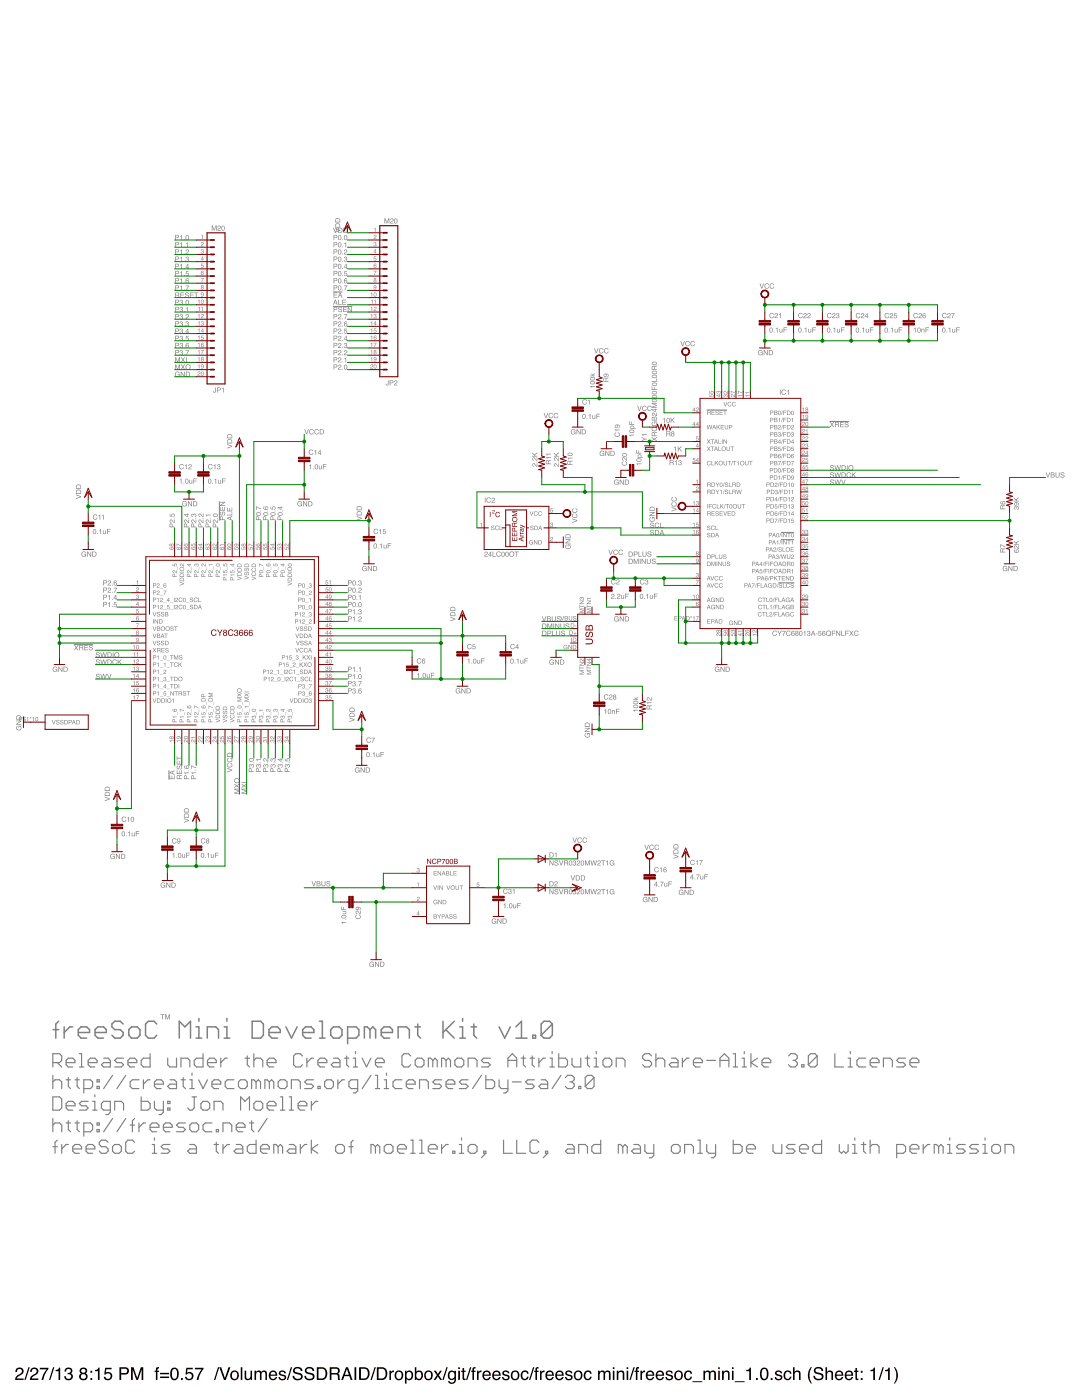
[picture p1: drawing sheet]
<svg xmlns="http://www.w3.org/2000/svg" width="216mm" height="279mm" viewBox="0 0 216 279" stroke-linecap="round" stroke-linejoin="round" font-family="sans-serif">
<path d="M3.4 273.1a.81 .81 0 0 1 1.2 .2 .81 .81 0 0 1-.5 1.2l-.5 .3-.2 .3h1.3v.3h-1.7a1.39 1.39 0 0 1 1.1-1.3 .5 .5 0 0 0 .2-.6 .5 .5 0 0 0-.6-.3 .5 .5 0 0 0-.3 .6h-.3zM5.7 272.9h.2l-.8 2.5h-.2zM6.3 273.1a.81 .81 0 0 1 1.3 .2 .81 .81 0 0 1-.6 1.2l-.5 .3-.2 .3h1.4v.3h-1.7a1.39 1.39 0 0 1 1.1-1.3 .5 .5 0 0 0 .2-.6 .5 .5 0 0 0-.7-.3 .5 .5 0 0 0-.3 .6h-.3zM7.9 273h1.8v.2l-.8 1.3-.3 .9h-.3l.2-.7 .8-1.4h-1.4zM10.6 272.9h.2l-.8 2.5h-.2zM11.1 273.4l.5-.1 .2-.4h.2v2.5h-.3v-1.8h-.6zM13.1 273.1a.72 .72 0 0 1 1.1-.1 .72 .72 0 0 1 0 1l-.1 .1a.8 .8 0 0 1 .2 1.1 .8 .8 0 0 1-1.1 .2l-.3-.3-.1-.5h.3a.51 .51 0 0 0 .5 .7 .51 .51 0 0 0 .5-.5 .51 .51 0 0 0-.5-.5l-.1-.3a.45 .45 0 0 0 .6-.3 .45 .45 0 0 0-.3-.6 .45 .45 0 0 0-.5 .3l-.1 .3h-.3zM16.2 273.6a.42 .42 0 0 0 .8 0 .42 .42 0 0 0-.8 0zM16.1 274.7a.51 .51 0 0 0 1 0 .51 .51 0 0 0-1 0zM16.1 273.1a.7 .7 0 0 1 1-.1 .7 .7 0 0 1 0 1.1 .77 .77 0 0 1 .1 1.1 .77 .77 0 0 1-1.1 0 .77 .77 0 0 1 .1-1.1l-.3-.5zM18 273.6h.4v.4h-.4zM18 275h.4v.4h-.4zM19 273.4l.4-.1 .2-.4h.3v2.5h-.4v-1.8h-.5zM21 273h1.3v.3h-1.1l-.1 .7a.85 .85 0 0 1 1.2 .4 .85 .85 0 0 1-.5 1.1 .85 .85 0 0 1-1.1-.7h.3a.55 .55 0 0 0 .8 .2 .55 .55 0 0 0 .1-.8 .55 .55 0 0 0-.8 .1h-.3zM23.8 272.9h1.2a.73 .73 0 0 1 .7 .7 .73 .73 0 0 1-.7 .7h-.8v1.1h-.4zM24.2 273.2v.8h.7a.45 .45 0 0 0 .5-.4 .45 .45 0 0 0-.5-.4zM26.2 272.9h.4l.8 2.1 .7-2.1h.5v2.5h-.3v-2.1l-.8 2.1h-.3l-.7-2.1v2.1h-.3zM31.2 273l.5-.2v.3h-.2l-.1 .2v.3h.3v.2h-.3v1.6h-.3v-1.6h-.2v-.2h.2zM31.9 274h1.8v.3h-1.8zM31.9 274.7h1.8v.3h-1.8zM34.4 273.1a.91 .91 0 0 1 1 .1 .91 .91 0 0 1 .3 1 .9 .9 0 0 1-.4 1.1 .9 .9 0 0 1-1.2-.2 1.91 1.91 0 0 1 .3-2zM34.5 273.3a1.65 1.65 0 0 0 .1 1.8l.4 .1a1.49 1.49 0 0 0 0-2zM36.1 275h.4v.4h-.4zM37.2 273h1.3v.3h-1.1l-.1 .7a.85 .85 0 0 1 1.2 .4 .85 .85 0 0 1-.5 1.1 .85 .85 0 0 1-1.1-.7h.3a.55 .55 0 0 0 .9 .2 .55 .55 0 0 0 0-.8 .55 .55 0 0 0-.8 .1h-.3zM38.9 273h1.7v.2l-.7 1.3-.3 .9h-.4l.2-.7 .9-1.4h-1.4zM43.5 272.9h.3l-.8 2.5h-.3zM43.8 272.9h.3l.8 2.1 .7-2.1h.4l-.9 2.5h-.4zM46.5 273.9a.7 .7 0 0 0-.2 .9 .7 .7 0 0 0 .8 .3 .7 .7 0 0 0 .2-.9 .7 .7 0 0 0-.8-.3zM46.2 273.8a.94 .94 0 0 1 1.5 .6 .94 .94 0 0 1-1.4 1l-.3-.6v-.6zM48 272.9h.4v2.5h-.4zM48.8 273.6h.3v1.2a.42 .42 0 0 0 .5 .4 .42 .42 0 0 0 .4-.5v-1.1h.3v1.8h-.3v-.3a.64 .64 0 0 1-.7 .3 .64 .64 0 0 1-.5-.6zM50.8 273.6h.3v.2a.6 .6 0 0 1 1 0 .62 .62 0 0 1 .7-.3 .62 .62 0 0 1 .5 .7v1.2h-.4v-1.3a.4 .4 0 0 0-.5-.3 .4 .4 0 0 0-.2 .5v1.1h-.3v-1.2a.42 .42 0 0 0-.6-.4 .42 .42 0 0 0-.2 .6v1h-.3zM53.9 273.8a.85 .85 0 0 1 1-.2 .85 .85 0 0 1 .4 1h-1.3a.53 .53 0 0 0 .4 .6 .53 .53 0 0 0 .6-.4h.3a.9 .9 0 0 1-1.3 .6 .9 .9 0 0 1-.3-1.4zM54.1 273.9l-.1 .4h1l-.1-.3-.2-.2zM55.8 273.7a.74 .74 0 0 1 1.2 .4h-.3a.39 .39 0 0 0-.4-.3 .39 .39 0 0 0-.3 .3l.2 .1a.79 .79 0 0 1 .9 .8 .8 .8 0 0 1-.8 .5 .8 .8 0 0 1-.7-.7h.3a.45 .45 0 0 0 .4 .4 .45 .45 0 0 0 .5-.4l-.1-.1a.93 .93 0 0 1-1-.8zM58 272.9h.3l-.8 2.5h-.3zM58.7 273a1 1 0 0 1 1.6 .6h-.3a.59 .59 0 0 0-.6-.5 .59 .59 0 0 0-.6 .6l.2 .1a2.08 2.08 0 0 1 1.4 .7 1.02 1.02 0 0 1-.7 1 1.02 1.02 0 0 1-1.2-.4l-.1-.5h.3a.71 .71 0 0 0 .6 .6 .71 .71 0 0 0 .8-.5l-.2-.2a2.06 2.06 0 0 1-1.4-.7v-.4zM61.1 273a1 1 0 0 1 1.6 .6h-.3a.59 .59 0 0 0-.7-.5 .59 .59 0 0 0-.5 .6l.1 .1a2.08 2.08 0 0 1 1.4 .7 1.02 1.02 0 0 1-.7 1 1.02 1.02 0 0 1-1.1-.4l-.2-.5h.4a.71 .71 0 0 0 .6 .6 .71 .71 0 0 0 .7-.5l-.1-.2a2.06 2.06 0 0 1-1.4-.7v-.4zM63.6 273.2v1.9h.6a.99 .99 0 0 0 .8-1 .99 .99 0 0 0-.8-.9zM63.2 272.9h1a1.29 1.29 0 0 1 1.1 1.2 1.29 1.29 0 0 1-1.1 1.3h-1zM66.1 273.2v.8h.8a.44 .44 0 0 0 .6-.4 .44 .44 0 0 0-.5-.4zM65.8 272.9h1.2a.69 .69 0 0 1 .8 .4 .69 .69 0 0 1-.4 .9l.3 .2 .2 1h-.4l-.1-.7a.39 .39 0 0 0-.5-.4h-.8v1.1h-.3zM69.2 273.2l-.4 1.2h.8zM69 272.9h.4l.9 2.5h-.3l-.3-.8h-1l-.3 .8h-.3zM70.7 272.9h.4v2.5h-.4zM72 273.2v1.9h.6a.99 .99 0 0 0 .8-1 .99 .99 0 0 0-.8-.9zM71.7 272.9h1a1.29 1.29 0 0 1 1.1 1.2 1.29 1.29 0 0 1-1.1 1.3h-1zM74.7 272.9h.3l-.8 2.5h-.3zM75.5 273.2v1.9h.7a.99 .99 0 0 0 .7-1 .99 .99 0 0 0-.8-.9zM75.2 272.9h1a1.29 1.29 0 0 1 1.1 1.2 1.29 1.29 0 0 1-1.1 1.3h-1zM77.7 273.6h.3v.3l.3-.4h.3v.3a.5 .5 0 0 0-.6 .5v1.1h-.3zM79.3 273.9a.7 .7 0 0 0-.2 .9 .7 .7 0 0 0 .8 .3 .7 .7 0 0 0 .2-.9 .7 .7 0 0 0-.8-.3zM79 273.8a.94 .94 0 0 1 1.5 .6 .94 .94 0 0 1-1.4 1l-.3-.6v-.6zM81.3 273.9a.71 .71 0 0 0-.2 .8 .71 .71 0 0 0 .7 .4 .72 .72 0 0 0 .3-.8 .72 .72 0 0 0-.7-.5zM80.8 273.6h.3v.2a.75 .75 0 0 1 .9-.2 .75 .75 0 0 1 .4 .8 .78 .78 0 0 1-.3 1 .78 .78 0 0 1-1-.2v.9h-.3zM82.8 272.9h.3v.9a.81 .81 0 0 1 1-.1 .81 .81 0 0 1 .3 1 .73 .73 0 0 1-.5 .7 .73 .73 0 0 1-.8-.2v.2h-.3zM83.2 273.9a.64 .64 0 0 0-.1 .9 .64 .64 0 0 0 .9 .2 .65 .65 0 0 0 0-.9 .65 .65 0 0 0-.8-.2zM85.2 273.9a.7 .7 0 0 0-.2 .9 .7 .7 0 0 0 .8 .3 .7 .7 0 0 0 .2-.9 .7 .7 0 0 0-.8-.3zM84.9 273.8a.94 .94 0 0 1 1.5 .6 .94 .94 0 0 1-1.4 1l-.3-.6v-.6zM86.6 273.6h.4l.4 .6 .4-.6h.4l-.6 .9 .6 .9h-.4l-.4-.7-.5 .7h-.4l.7-.9zM89.1 272.9h.2l-.8 2.5h-.2zM89.6 273.8l.5-.3 .6 .3v-.2h.3v1.6a.81 .81 0 0 1-.6 1 .81 .81 0 0 1-1-.6h.3a.53 .53 0 0 0 .7 .3 .53 .53 0 0 0 .3-.8 .8 .8 0 0 1-1.1 .2 .8 .8 0 0 1-.2-1.1zM89.8 273.9a.65 .65 0 0 0-.1 .9 .65 .65 0 0 0 .8 .2 .64 .64 0 0 0 .2-.8 .64 .64 0 0 0-.9-.3zM91.4 273.6h.4v1.8h-.4zM91.4 272.9h.4v.3h-.4zM92.3 273h.3v.6h.3v.2h-.3v1.2l.3 .2v.2a.44 .44 0 0 1-.6-.4v-1.2h-.3v-.2h.3zM93.8 272.9h.3l-.9 2.5h-.2zM94.3 273l.6-.2v.3h-.2l-.1 .2v.3h.3v.2h-.3v1.6h-.3v-1.6h-.3v-.2h.3zM95.2 273.6h.3v.3l.3-.4h.3v.3a.5 .5 0 0 0-.6 .5v1.1h-.3zM96.5 273.8a.85 .85 0 0 1 1-.2 .85 .85 0 0 1 .4 1h-1.3a.53 .53 0 0 0 .4 .6 .53 .53 0 0 0 .6-.4h.3a.9 .9 0 0 1-1.3 .6 .9 .9 0 0 1-.2-1.4zM96.7 273.9l-.1 .4h1l-.1-.3-.2-.2zM98.5 273.8a.85 .85 0 0 1 1-.2 .85 .85 0 0 1 .4 1h-1.4a.53 .53 0 0 0 .4 .6 .53 .53 0 0 0 .7-.4h.3a.9 .9 0 0 1-1.3 .6 .9 .9 0 0 1-.3-1.4zM98.7 273.9l-.1 .4h1l-.1-.3-.3-.2zM100.4 273.7a.74 .74 0 0 1 1.2 .4h-.3a.39 .39 0 0 0-.4-.3 .39 .39 0 0 0-.3 .3l.1 .1a.79 .79 0 0 1 1 .8 .8 .8 0 0 1-.9 .5 .8 .8 0 0 1-.6-.7h.3a.45 .45 0 0 0 .4 .4 .45 .45 0 0 0 .5-.4l-.1-.1a.93 .93 0 0 1-1.1-.8zM102.5 273.9a.7 .7 0 0 0-.3 .9 .7 .7 0 0 0 .9 .3 .7 .7 0 0 0 .2-.9 .7 .7 0 0 0-.8-.3zM102.2 273.8a.94 .94 0 0 1 1.5 .6 .94 .94 0 0 1-1.4 1l-.3-.6v-.6zM104.1 273.8a.76 .76 0 0 1 .8-.3 .76 .76 0 0 1 .6 .7h-.3a.51 .51 0 0 0-.7-.4 .51 .51 0 0 0-.3 .7 .49 .49 0 0 0 .4 .7 .49 .49 0 0 0 .6-.5h.3a.83 .83 0 0 1-1.1 .7 .83 .83 0 0 1-.5-1.2zM106.4 272.9h.2l-.8 2.5h-.2zM106.9 273l.6-.2v.3h-.3v.2v.3h.3v.2h-.3v1.6h-.4v-1.6h-.2v-.2h.2zM107.8 273.6h.3v.3l.3-.4h.3v.3a.5 .5 0 0 0-.6 .5v1.1h-.3zM109.1 273.8a.85 .85 0 0 1 1-.2 .85 .85 0 0 1 .4 1h-1.3a.53 .53 0 0 0 .3 .6 .53 .53 0 0 0 .7-.4h.3a.9 .9 0 0 1-1.3 .6 .9 .9 0 0 1-.3-1.4zM109.3 273.9l-.1 .4h1l-.1-.3-.2-.2zM111 273.8a.85 .85 0 0 1 1.1-.2 .85 .85 0 0 1 .4 1h-1.4a.53 .53 0 0 0 .4 .6 .53 .53 0 0 0 .6-.4h.4a.9 .9 0 0 1-1.3 .6 .9 .9 0 0 1-.3-1.4zM111.3 273.9l-.2 .4h1.1l-.1-.3-.3-.2zM113 273.7a.74 .74 0 0 1 1.2 .4h-.3a.39 .39 0 0 0-.4-.3 .39 .39 0 0 0-.4 .3l.2 .1a.79 .79 0 0 1 .9 .8 .8 .8 0 0 1-.8 .5 .8 .8 0 0 1-.7-.7h.3a.45 .45 0 0 0 .5 .4 .45 .45 0 0 0 .4-.4v-.1a.93 .93 0 0 1-1.1-.8zM115.1 273.9a.7 .7 0 0 0-.3 .9 .7 .7 0 0 0 .9 .3 .7 .7 0 0 0 .2-.9 .7 .7 0 0 0-.8-.3zM114.7 273.8a.94 .94 0 0 1 1.6 .6 .94 .94 0 0 1-1.4 1l-.4-.6v-.6zM116.7 273.8a.76 .76 0 0 1 .8-.3 .76 .76 0 0 1 .5 .7h-.3a.51 .51 0 0 0-.6-.4 .51 .51 0 0 0-.3 .7 .49 .49 0 0 0 .3 .7 .49 .49 0 0 0 .6-.5h.3a.83 .83 0 0 1-1 .7 .83 .83 0 0 1-.5-1.2zM119.3 273.6h.3v.2a.6 .6 0 0 1 1.1 0 .62 .62 0 0 1 .7-.3 .62 .62 0 0 1 .4 .7v1.2h-.3v-1.3a.4 .4 0 0 0-.5-.3 .4 .4 0 0 0-.3 .5v1.1h-.3v-1.2a.42 .42 0 0 0-.5-.4 .42 .42 0 0 0-.2 .6v1h-.4zM122.3 273.6h.3v1.8h-.3zM122.3 272.9h.3v.3h-.3zM123.1 273.6h.3v.2a.66 .66 0 0 1 .7-.3 .66 .66 0 0 1 .5 .7v1.2h-.3v-1.2a.46 .46 0 0 0-.6-.4 .46 .46 0 0 0-.3 .6v1h-.3zM125 273.6h.4v1.8h-.4zM125 272.9h.4v.3h-.4zM126.4 272.9h.3l-.8 2.5h-.3zM126.9 273l.6-.2v.3h-.2l-.1 .2v.3h.3v.2h-.3v1.6h-.3v-1.6h-.3v-.2h.3zM127.8 273.6h.3v.3l.3-.4h.3v.3a.5 .5 0 0 0-.6 .5v1.1h-.3zM129.1 273.8a.85 .85 0 0 1 1-.2 .85 .85 0 0 1 .4 1h-1.3a.53 .53 0 0 0 .4 .6 .53 .53 0 0 0 .6-.4h.3a.9 .9 0 0 1-1.3 .6 .9 .9 0 0 1-.2-1.4zM129.4 273.9l-.2 .4h1l-.1-.3-.2-.2zM131.1 273.8a.85 .85 0 0 1 1-.2 .85 .85 0 0 1 .4 1h-1.3a.53 .53 0 0 0 .4 .6 .53 .53 0 0 0 .6-.4h.3a.9 .9 0 0 1-1.3 .6 .9 .9 0 0 1-.3-1.4zM131.3 273.9l-.1 .4h1l-.1-.3-.2-.2zM133 273.7a.74 .74 0 0 1 1.2 .4h-.3a.39 .39 0 0 0-.4-.3 .39 .39 0 0 0-.3 .3l.2 .1a.79 .79 0 0 1 .9 .8 .8 .8 0 0 1-.8 .5 .8 .8 0 0 1-.7-.7h.3a.45 .45 0 0 0 .4 .4 .45 .45 0 0 0 .5-.4l-.1-.1a.93 .93 0 0 1-1-.8zM135.1 273.9a.7 .7 0 0 0-.2 .9 .7 .7 0 0 0 .8 .3 .7 .7 0 0 0 .2-.9 .7 .7 0 0 0-.8-.3zM134.8 273.8a.94 .94 0 0 1 1.5 .6 .94 .94 0 0 1-1.4 1l-.3-.6v-.6zM136.7 273.8a.76 .76 0 0 1 .8-.3 .76 .76 0 0 1 .6 .7h-.3a.51 .51 0 0 0-.7-.4 .51 .51 0 0 0-.3 .7 .49 .49 0 0 0 .4 .7 .49 .49 0 0 0 .6-.5h.3a.83 .83 0 0 1-1.1 .7 .83 .83 0 0 1-.5-1.2zM138.2 275.7h1.9v.1h-1.9zM140.4 273.6h.3v.2a.6 .6 0 0 1 1 0 .62 .62 0 0 1 .7-.3 .62 .62 0 0 1 .4 .7v1.2h-.3v-1.3a.4 .4 0 0 0-.5-.3 .4 .4 0 0 0-.2 .5v1.1h-.4v-1.2a.42 .42 0 0 0-.5-.4 .42 .42 0 0 0-.2 .6v1h-.3zM143.3 273.6h.3v1.8h-.3zM143.3 272.9h.3v.3h-.3zM144.1 273.6h.3v.2a.66 .66 0 0 1 .7-.3 .66 .66 0 0 1 .5 .7v1.2h-.3v-1.2a.46 .46 0 0 0-.6-.4 .46 .46 0 0 0-.3 .6v1h-.3zM146.1 273.6h.3v1.8h-.3zM146.1 272.9h.3v.3h-.3zM146.6 275.7h2v.1h-2zM148.9 273.4l.5-.1 .2-.4h.2v2.5h-.3v-1.8h-.6zM150.8 275h.4v.4h-.4zM152 273.1a.91 .91 0 0 1 1.1 .1 .91 .91 0 0 1 .2 1 .9 .9 0 0 1-.3 1.1 .9 .9 0 0 1-1.2-.2 1.91 1.91 0 0 1 .2-2zM152.2 273.3a1.65 1.65 0 0 0 .1 1.8l.3 .1a1.49 1.49 0 0 0 .1-2zM153.8 275h.4v.4h-.4zM154.8 273.7a.74 .74 0 0 1 1.3 .4h-.3a.39 .39 0 0 0-.4-.3 .39 .39 0 0 0-.4 .3l.2 .1a.79 .79 0 0 1 .9 .8 .8 .8 0 0 1-.8 .5 .8 .8 0 0 1-.7-.7h.3a.45 .45 0 0 0 .4 .4 .45 .45 0 0 0 .5-.4l-.1-.1a.93 .93 0 0 1-1-.8zM156.6 273.8a.76 .76 0 0 1 .8-.3 .76 .76 0 0 1 .5 .7h-.3a.51 .51 0 0 0-.6-.4 .51 .51 0 0 0-.3 .7 .49 .49 0 0 0 .3 .7 .49 .49 0 0 0 .6-.5h.3a.83 .83 0 0 1-1.1 .7 .83 .83 0 0 1-.4-1.2zM158.2 272.9h.3v.9a.65 .65 0 0 1 .8-.3 .65 .65 0 0 1 .4 .7v1.2h-.3v-1.2a.46 .46 0 0 0-.5-.4 .46 .46 0 0 0-.4 .6v1h-.3zM161.8 272.8h.2a3.1 3.1 0 0 0 0 3.3h-.2a2.6 2.6 0 0 1 0-3.3zM162.6 273a1 1 0 0 1 1.7 .6h-.4a.59 .59 0 0 0-.6-.5 .59 .59 0 0 0-.5 .6l.1 .1a2.08 2.08 0 0 1 1.4 .7 1.02 1.02 0 0 1-.7 1 1.02 1.02 0 0 1-1.2-.4l-.1-.5h.3a.71 .71 0 0 0 .6 .6 .71 .71 0 0 0 .8-.5l-.1-.2a2.06 2.06 0 0 1-1.5-.7v-.4zM164.7 272.9h.3v.9a.65 .65 0 0 1 .8-.3 .65 .65 0 0 1 .4 .7v1.2h-.3v-1.2a.46 .46 0 0 0-.5-.4 .46 .46 0 0 0-.4 .6v1h-.3zM166.8 273.8a.85 .85 0 0 1 1.1-.2 .85 .85 0 0 1 .4 1h-1.4a.53 .53 0 0 0 .4 .6 .53 .53 0 0 0 .6-.4h.3a.9 .9 0 0 1-1.2 .6 .9 .9 0 0 1-.3-1.4zM167.1 273.9l-.2 .4h1v-.3l-.3-.2zM168.8 273.8a.85 .85 0 0 1 1-.2 .85 .85 0 0 1 .4 1h-1.3a.53 .53 0 0 0 .4 .6 .53 .53 0 0 0 .6-.4h.3a.9 .9 0 0 1-1.3 .6 .9 .9 0 0 1-.2-1.4zM169 273.9l-.1 .4h1l-.1-.3-.2-.2zM170.7 273h.3v.6h.3v.2h-.3v1.2l.3 .2v.2a.44 .44 0 0 1-.6-.4v-1.2h-.3v-.2h.3zM171.8 273.6h.3v.4h-.3zM171.8 275h.3v.4h-.3zM173.7 273.4l.4-.1 .2-.4h.3v2.5h-.3v-1.8h-.6zM176.1 272.9h.3l-.8 2.5h-.3zM176.6 273.4l.5-.1 .2-.4h.2v2.5h-.3v-1.8h-.6zM178.4 272.8h.2l.3 .5a2.54 2.54 0 0 1-.3 2.8h-.2a3.1 3.1 0 0 0 0-3.3z" fill-rule="evenodd" fill="#000"/>
<g fill="none" stroke="#808080" stroke-width=".23">
<path d="M10.5 212.1h1.4l.4-.5v-.9l-.4-.4h-1.4v2.6M10.5 214.6v2.7M10.5 218.9h1.4l.4 .5v1.7l-.4 .5h-1.4zM10.5 215.9l.5-.4h.9l.4 .4v1.4M11.4 212.1l.9 .8M13.2 212.1h1.8v-.5l-.5-.4h-.9l-.4 .4v.9l.4 .4h.9M13.2 215.5h.9M13.6 215.1v1.7l.5 .5M15 215.5h.8M15.4 215.1v1.7l.4 .5M15.8 210.3h.5v2.6M15.8 212.9h.9"/>
<path d="M16.7 217.3h1.3l.5-.5v-.9l-.5-.4h-1.3v2.6M17.6 212.1h1.8v-.5l-.5-.4h-.9l-.4 .4v.9l.4 .4h.9M17.6 219.8h-1.3l-.5 .4 .5 .5h.9l.4 .4-.4 .5h-1.4M18.5 219.8h.4v1.8M18.9 218.5v.4M19.4 215.5h.4v.4h-.4zM19.4 216.8h.4v.5h-.4zM20.7 211.2h.9l.4 .4v1.3h-1.3l-.5-.4 .5-.4h1.3M22.5 214.6l-1.8 2.7M24.7 211.2h-1.4l-.4 .4 .4 .5h.9l.5 .4-.5 .4h-1.3M25.1 214.6l-1.8 2.7M25.5 212.1h1.8v-.5l-.4-.4h-.9l-.5 .4v.9l.5 .4h.9"/>
<path d="M27.7 215.5h-1.3l-.4 .4v.9l.4 .5h1.3M28.2 218.9v2.7h1.3l.5-.5v-.9l-.5-.4h-1.3M28.6 215.5v1.8M30 210.3v2.6h-1.4l-.4-.4v-.9l.4-.4h1.4M30 215.5h-.5l-.9 .9M30.8 216.4h1.8v-.5l-.4-.4h-.9l-.5 .4v.9l.5 .5h.9M30.8 219.8v1.3l.5 .5h1.3M32.6 219.8v2.2l-.4 .4h-.5M33.5 211.2v1.3l.4 .4h1.3v-1.7M33.5 219.8h.4v.4h-.4zM33.9 215.5h.9l.4 .4v1.4h-1.3l-.4-.5 .4-.4h1.3M36.1 212.9v-1.7h1.3l.5 .4v1.3"/>
<path d="M36.1 215.5h.9M36.6 215.1v1.7l.4 .5M37.9 215.5h.4v1.8M37.9 217.3h.9M38.3 214.2v.4M38.3 218.9h.9M38.8 218.9v2.2l-.5 .5h-.4l-.5-.5M39.6 215.5l.9 1.8 .9-1.8M40.5 210.3v2.6h-1.3l-.4-.4v-.9l.4-.4h1.3M40.5 219.8h.9l.4 .4v.9l-.4 .5h-.9l-.4-.5v-.9zM41.4 212.1h1.8v-.5l-.5-.4h-.9l-.4 .4v.9l.4 .4h.9M42.3 216.4h1.7v-.5l-.4-.4h-.9l-.4 .4v.9l.4 .5h.9"/>
<path d="M44 211.2v1.7M45.4 211.2h-.5l-.9 .9M46.7 215.5h-1.3l-.5 .4v.9l.5 .5h1.3M47.6 215.9l.4-.4h.9l.4 .4v.9l-.4 .5h-.9l-.4-.5zM48.9 211.2h.9M49.3 210.7v1.8l.5 .4M50.7 211.6l.4-.4h.9l.4 .4v1.3M50.7 210.3v2.6M51.1 219.8h.9l.4 .4v.9l-.4 .5h-.9l-.4-.5v-.9zM51.1 215.9l-.4-.4h-.5v1.8M51.1 215.9v1.4M51.1 215.9l.4-.4 .5 .4v1.4"/>
<path d="M53.3 212.1h1.8v-.5l-.5-.4h-.9l-.4 .4v.9l.4 .4h.9M53.7 215.9l-.4-.4h-.4v1.8M53.7 215.9v1.4M53.7 215.9l.5-.4 .4 .4v1.4M55.5 215.9l.4-.4h.9l.5 .4v.9l-.5 .5h-.9l-.4-.5zM55.9 218.9h.5v2.7M57.7 218.9h.4v2.7M58.1 217.3v-1.8h1.4l.4 .4v1.4M60.3 210.7l-.4-.4h-.9l-.4 .4v1.8l.4 .4h.9l.4-.4M61.2 211.2v1.7M62.1 219.8v1.8M62.6 211.2h-.5l-.9 .9"/>
<path d="M62.6 215.5h-1.4l-.4 .4 .4 .5h.9l.5 .4-.5 .5h-1.3M63.4 212.1h1.8v-.5l-.4-.4h-.9l-.5 .4v.9l.5 .4h.9M63.4 216.8h.5v.5h-.5zM63.4 219.8h-.4l-.9 .9M64.8 215.9l.4-.4h.9l.4 .4v.9l-.4 .5h-.9l-.4-.5zM66.5 211.2h.9l.4 .4v1.3h-1.3l-.4-.4 .4-.4h1.3M67.4 215.5v1.8M68.7 211.2h.9M68.7 215.5h-.4l-.9 .9M69.2 210.7v1.8l.4 .4M70.5 212.9h.9M70.5 211.2h.4v1.7"/>
<path d="M70.9 209.9v.4M71.4 217.3h-1.3l-.5-.5v-.9l.5-.4h1.3v2.2l-.5 .4h-.4M72.3 211.2l.8 1.7 .9-1.7M74 214.6l-1.7 2.7M74.9 212.1h1.8v-.5l-.5-.4h-.9l-.4 .4v.9l.4 .4h.9M74.9 217.3h.9M74.9 214.6h.4v2.7M76.7 215.5h.4v1.8M76.7 217.3h.9M77.1 214.2v.4M80.2 215.5h-1.3l-.5 .4v.9l.5 .5h1.3M81.1 216.4h1.7v-.5l-.4-.4h-.9l-.4 .4v.9l.4 .5h.9"/>
<path d="M82 210.7l-.5-.4h-.9l-.4 .4v1.8l.4 .4h.9l.5-.4M83.3 211.2h.9l.4 .4v.9l-.4 .4h-.9l-.5-.4v-.9zM83.7 217.3v-1.8h1.3l.5 .4v1.4M86.4 211.6l-.5-.4h-.4v1.7M86.4 211.6v1.3M86.4 211.6l.4-.4 .4 .4v1.3M88.1 215.5h-1.3l-.4 .4 .4 .5h.9l.4 .4-.4 .5h-1.3M89 211.6l-.4-.4h-.5v1.7M89 211.6v1.3M89 216.4h1.8v-.5l-.5-.4h-.8l-.5 .4v.9l.5 .5h.8M89 211.6l.5-.4 .4 .4v1.3M90.8 211.6l.4-.4h.9l.4 .4v.9l-.4 .4h-.9l-.4-.4z"/>
<path d="M93.4 212.9v-1.7h1.3l.5 .4v1.3M93.4 215.5h-1.3l-.4 .4 .4 .5h.9l.4 .4-.4 .5h-1.3M96.1 214.6l-1.8 2.7M96.9 214.6v2.7h1.4l.4-.5v-.9l-.4-.4h-1.4M97.8 211.2h-1.3l-.4 .4 .4 .5h.9l.4 .4-.4 .4h-1.3M99.6 215.5v1.3l.4 .5h1.3M101.3 212.9v-1.7l.9-.9 .9 .9v1.7M101.3 215.5v2.2l-.4 .4h-.4M101.3 211.6h1.8M102.2 215.9h1.8M104 211.2h.9M104.4 210.7v1.8l.5 .4"/>
<path d="M105.7 211.2h.9M106.2 210.7v1.8l.4 .4M106.6 215.5h-1.3l-.4 .4 .4 .5h.9l.4 .4-.4 .5h-1.3M107.5 211.2v1.7M108 215.5h.8l.5 .4v1.4h-1.3l-.5-.5 .5-.4h1.3M108.8 211.2h-.4l-.9 .9M109.7 212.9h.9M109.7 211.2h.5v1.7M110.2 209.9v.4M111.5 210.3v2.6h1.3l.4-.4v-.9l-.4-.4h-1.3M111.9 214.6l-1.7 2.7M112.8 215.1l.4-.5h.9l.5 .5v.4l-.5 .4"/>
<path d="M113.7 215.9h.4M114.1 211.2v1.3l.5 .4h1.3v-1.7M114.1 215.9l.5 .5v.4l-.5 .5h-.9l-.4-.5M115.5 216.8h.4v.5h-.4zM116.8 211.2h.9M117.2 210.7v1.8l.5 .4M118.5 212.9h.9M118.5 211.2h.5v1.7M118.5 215.1v1.7l-.4 .5h-.9l-.4-.5M118.5 215.1l-.4-.5h-.9l-.4 .5v1.7M118.5 215.1l-1.7 1.7M119 209.9v.4"/>
<path d="M120.7 211.2h.9l.5 .4v.9l-.5 .4h-.9l-.4-.4v-.9zM123 212.9v-1.7h1.3l.4 .4v1.3M130 210.7l-.4-.4h-.9l-.5 .4v.5l.5 .4h.9l.4 .5v.4l-.4 .4h-.9l-.5-.4M130.9 211.6l.4-.4h.9l.5 .4v1.3M130.9 210.3v2.6M134 211.2h.9l.4 .4v1.3h-1.3l-.5-.4 .5-.4h1.3M136.2 211.2v1.7M137.5 211.2h-.4l-.9 .9M138.4 212.1h1.7v-.5l-.4-.4h-.9l-.4 .4v.9l.4 .4h.9M141 211.6h1.8M143.7 211.6h1.7M143.7 212.9v-1.7l.8-.9 .9 .9v1.7"/>
<path d="M146.3 210.3h.4v2.6M146.3 212.9h.9M148.1 212.9h.8M148.1 211.2h.4v1.7M148.5 209.9v.4M149.8 210.3v2.6M151.2 211.2l-1.4 .9 1.4 .8M152 212.1h1.8v-.5l-.4-.4h-.9l-.5 .4v.9l.5 .4h.9M157.3 210.7l.5-.4h.8l.5 .4v.5l-.5 .4M158.2 211.6h.4M158.6 211.6l.5 .5v.4l-.5 .4h-.8l-.5-.4M160 212.5h.4v.4h-.4z"/>
<path d="M163.1 210.7l-.5-.4h-.9l-.4 .4v1.8M163.1 210.7v1.8l-.5 .4h-.9l-.4-.4M163.1 210.7l-1.8 1.8M166.6 210.3v2.6h1.7M169.2 212.9h.9M169.2 211.2h.5v1.7M169.7 209.9v.4M172.8 211.2h-1.4l-.4 .4v.9l.4 .4h1.4M173.6 212.1h1.8v-.5l-.4-.4h-.9l-.5 .4v.9l.5 .4h.9M176.3 212.9v-1.7h1.3l.5 .4v1.3M180.7 211.2h-1.3l-.5 .4 .5 .5h.9l.4 .4-.4 .4h-1.4M181.6 212.1h1.7v-.5l-.4-.4h-.9l-.4 .4v.9l.4 .4h.9"/>
<path d="M10.5 223.2v2.7M10.5 224.5l.5-.4h.9l.4 .4v1.4M10.5 228.9h.9M11.4 227.5l-.4 .5v2.2M12.3 228.4v1.8M13.2 220.7h1.8v-.5l-.5-.4h-.9l-.4 .4v.9l.4 .5h.9M13.2 224.1h.9M13.6 223.7v1.7l.5 .5M13.6 228.4h-.4l-.9 .9M14.5 229.3h1.8v-.4l-.5-.5h-.8l-.5 .5v.8l.5 .5h.8M15 224.1h.8M15.4 223.7v1.7l.4 .5"/>
<path d="M16.7 225.9h1.3l.5-.5v-.9l-.5-.4h-1.3v2.7M17.2 229.3h1.7v-.4l-.4-.5h-.9l-.4 .5v.8l.4 .5h.9M18.5 221.6h.9M19.4 224.1h.4v.4h-.4zM19.4 225.4h.4v.5h-.4zM21.6 228l-.5-.5h-.9l-.4 .5v.4l.4 .5h.9l.5 .4v.4l-.5 .5h-.9l-.4-.5M22 221.6h-1.3l-.5-.5v-.9l.5-.4h1.3v2.2l-.4 .4h-.5M22.5 223.2l-1.8 2.7M22.9 221.6v-1.8h1.3l.5 .4v1.4M22.9 228.4h.9l.4 .5v.8l-.4 .5h-.9l-.4-.5v-.8zM25.1 223.2l-1.8 2.7M26 224.5h.9"/>
<path d="M26.9 223.2l-.5 .5v2.2M26.9 228l-.5-.5h-.9l-.4 .5v1.7l.4 .5h.9l.5-.5M27.7 224.1v1.8M29.1 224.1h-.5l-.9 .9M30 225h1.7v-.5l-.4-.4h-.9l-.4 .4v.9l.4 .5h.9M30.4 228.4h.4v1.8M30.4 230.2h.9M30.8 227.1v.4M32.6 225h1.8v-.5l-.5-.4h-.9l-.4 .4v.9l.4 .5h.9M33.5 221.1h.4v.5h-.4zM33.9 228.4h-1.3l-.4 .5 .4 .4h.9l.4 .4-.4 .5h-1.3M37 224.1h-1.3l-.5 .4 .5 .5h.9l.4 .4-.4 .5h-1.4"/>
<path d="M37.9 224.5l.4-.4h.9l.4 .4v.9l-.4 .5h-.9l-.4-.5zM37.9 228.4h.9l.4 .5v1.3h-1.3l-.5-.5 .5-.4h1.3M42.3 224.1h-1.3l-.5 .4v.9l.5 .5h1.3M42.7 221.6v-1.8h1.3l.5 .4v1.4M42.7 228.4h.9M43.2 225.4h.4v.5h-.4zM43.2 228v1.7l.4 .5M44.5 225.9v-1.8h1.3l.4 .4v1.4M44.5 228.4v1.8M45.8 228.4h-.4l-.9 .9M47.1 225h1.8v-.5l-.4-.4h-.9l-.5 .4v.9l.5 .5h.9M47.1 228.4h.9l.5 .5v1.3h-1.4l-.4-.5 .4-.4h1.4"/>
<path d="M48 221.6v-2.7l.9 .9 .9-.9v2.7M49.8 224.1h.9M50.2 223.7v1.7l.5 .5M51.1 227.5v2.7h-1.3l-.5-.5v-.8l.5-.5h1.3M52 229.3h1.7v-.4l-.4-.5h-.9l-.4 .5v.8l.4 .5h.9M53.3 220.7h1.8v-.5l-.5-.4h-.9l-.4 .4v.9l.4 .5h.9M53.3 223.2l-1.8 2.7M55.5 228.9l-.4-.5h-.5v1.8M55.5 228.9v1.3M55.5 228.9l.4-.5 .5 .5v1.3M55.9 221.6h.9M57.7 221.6h.9"/>
<path d="M57.7 228.4h.9l.4 .5v1.3h-1.3l-.4-.5 .4-.4h1.3M59.5 220.7h1.7v-.5l-.4-.4h-.9l-.4 .4v.9l.4 .5h.9M59.9 228.4v1.8M61.2 228.4h-.4l-.9 .9M62.1 227.5v2.7M63.4 228.4l-1.3 .9 1.3 .9M67.4 228.4h.9l.4 .5v.8l-.4 .5h-.9l-.4-.5v-.8zM69.6 228.9h.9M70.5 227.5l-.4 .5v2.2M74.9 228.9v1.3M74.9 228.9l-.4-.5h-.5v1.8M74.9 228.9l.4-.5 .5 .5v1.3"/>
<path d="M77.1 228.4h.9l.4 .5v.8l-.4 .5h-.9l-.4-.5v-.8zM79.3 229.3h1.8v-.4l-.5-.5h-.8l-.5 .5v.8l.5 .5h.8M82 230.2h.8M82 227.5h.4v2.7M83.7 230.2h.9M83.7 227.5h.5v2.7M85.5 229.3h1.7v-.4l-.4-.5h-.9l-.4 .5v.8l.4 .5h.9M88.1 228.4v1.8M89.5 228.4h-.5l-.9 .9M90.3 229.7h.5v.5h-.5zM91.7 228.4h.4v1.8M91.7 230.2h.8"/>
<path d="M92.1 227.1v.4M93.9 228.4h.8l.5 .5v.8l-.5 .5h-.8l-.5-.5v-.8zM96.5 229.7h.4v.5h-.4zM96.9 230.2l-.8 .9M100.5 227.5v2.7h1.7M103.1 227.5v2.7h1.8M107.5 228l-.4-.5h-.9l-.5 .5v1.7l.5 .5h.9l.4-.5M108.8 229.7h.5v.5h-.5zM109.3 230.2l-.9 .9M113.2 228.4h.9l.5 .5v1.3h-1.4l-.4-.5 .4-.4h1.4M115.5 230.2v-1.8h1.3l.4 .5v1.3M119.9 227.5v2.7h-1.4l-.4-.5v-.8l.4-.5h1.4"/>
<path d="M124.3 228.9l-.5-.5h-.4v1.8M124.3 228.9v1.3M124.3 228.9l.4-.5 .5 .5v1.3M126.5 228.4h.9l.4 .5v1.3h-1.3l-.5-.5 .5-.4h1.3M128.7 228.4v1.3l.4 .5h1.4M130.5 228.4v2.2l-.5 .5h-.4M134.4 228.4h.9l.4 .5v.8l-.4 .5h-.9l-.4-.5v-.8zM136.6 230.2v-1.8h1.3l.5 .5v1.3M139.3 230.2h.8M139.3 227.5h.4v2.7M141 228.4v1.3l.5 .5h1.3M142.8 228.4v2.2l-.5 .5h-.4"/>
<path d="M146.3 227.5v2.7h1.3l.5-.5v-.8l-.5-.5h-1.3M148.9 229.3h1.8v-.4l-.4-.5h-.9l-.5 .5v.8l.5 .5h.9M154.2 228.4v1.3l.5 .5h1.3v-1.8M158.6 228.4h-1.3l-.4 .5 .4 .4h.9l.4 .4-.4 .5h-1.3M159.5 229.3h1.8v-.4l-.5-.5h-.8l-.5 .5v.8l.5 .5h.8M163.9 227.5v2.7h-1.3l-.4-.5v-.8l.4-.5h1.3M167.5 228.4v1.3l.4 .5 .4-.5 .5 .5 .4-.5v-1.3M170.1 228.4h.5v1.8M170.1 230.2h.9M170.6 227.1v.4M171.9 228.4h.9M172.3 228v1.7l.5 .5"/>
<path d="M173.6 227.5v2.7M173.6 228.9l.5-.5h.9l.4 .5v1.3M178.9 230.2h1.4l.4-.5v-.8l-.4-.5h-1.4v2.7M181.6 229.3h1.7v-.4l-.4-.5h-.9l-.4 .5v.8l.4 .5h.9M184.2 228.4v1.8M185.5 228.4h-.4l-.9 .9M187.3 228.9l-.4-.5h-.5v1.8M187.3 228.9v1.3M187.3 228.9l.4-.5 .5 .5v1.3M189.1 228.4h.4v1.8M189.1 230.2h.8M189.5 227.1v.4"/>
<path d="M192.6 228.4h-1.3l-.5 .5 .5 .4h.9l.4 .4-.4 .5h-1.4M195.2 228.4h-1.3l-.4 .5 .4 .4h.9l.4 .4-.4 .5h-1.3M196.1 228.4h.5v1.8M196.1 230.2h.9M196.6 227.1v.4M198.3 228.4h.9l.4 .5v.8l-.4 .5h-.9l-.4-.5v-.8zM200.5 230.2v-1.8h1.3l.5 .5v1.3"/>
</g>
<g fill="none" stroke="#808080" stroke-width=".3">
<path d="M10.6 205.5h1.1M11.7 203.8l-.6 .6v2.8M12.8 204.9v2.3M14.5 204.9h-.6l-1.1 1.2M15.6 206.1h2.3v-.6l-.6-.6h-1.1l-.6 .6v1.1l.6 .6h1.1M19 206.1h2.2v-.6l-.5-.6h-1.2l-.5 .6v1.1l.5 .6h1.2M24.6 204.4l-.6-.6h-1.1l-.6 .6v.5l.6 .6h1.1l.6 .6v.5l-.6 .6h-1.1l-.6-.6M26.2 204.9h1.2l.5 .6v1.1l-.5 .6h-1.2l-.5-.6v-1.1zM31.3 204.4l-.6-.6h-1.1l-.6 .6v2.2l.6 .6h1.1l.6-.6M35.8 207.2v-3.4l1.1 1.1 1.1-1.1v3.4M39.1 204.9h.6v2.3M39.1 207.2h1.1"/>
<path d="M39.7 203.2v.6M41.4 207.2v-2.3h1.7l.5 .6v1.7M44.7 204.9h.6v2.3M44.7 207.2h1.1M45.3 203.2v.6M50.3 203.8h1.7l.6 .6v2.2l-.6 .6h-1.7zM53.7 206.1h2.2v-.6l-.5-.6h-1.1l-.6 .6v1.1l.6 .6h1.1M57 204.9l1.2 2.3 1.1-2.3M60.4 206.1h2.2v-.6l-.5-.6h-1.1l-.6 .6v1.1l.6 .6h1.1M63.8 207.2h1.1M63.8 203.8h.5v3.4M66.5 204.9h1.2l.5 .6v1.1l-.5 .6h-1.2l-.5-.6v-1.1z"/>
<path d="M69.4 207.2h1.6l.6-.6v-1.1l-.6-.6h-1.6v3.4M73.8 205.5l-.5-.6h-.6v2.3M73.8 205.5v1.7M73.8 205.5l.6-.6 .6 .6v1.7M76.1 206.1h2.2v-.6l-.6-.6h-1.1l-.5 .6v1.1l.5 .6h1.1M79.4 207.2v-2.3h1.7l.6 .6v1.7M82.8 204.9h1.1M83.4 204.4v2.2l.5 .6M88.4 203.8v3.4M88.9 205.5l1.7 1.7M90.6 203.8l-2.2 2.3M91.7 204.9h.6v2.3"/>
<path d="M91.7 207.2h1.2M92.3 203.2v.6M94 204.9h1.1M94.6 204.4v2.2l.5 .6M99.6 204.9l1.1 2.3 1.1-2.3M102.9 207.2h2.3M102.9 204.9l1.2-1.1v3.4M106.3 206.6h.6v.6h-.6zM110.2 204.4v2.2l-.5 .6h-1.2l-.5-.6M110.2 204.4l-.5-.6h-1.2l-.5 .6v2.2M110.2 204.4l-2.2 2.2"/>
</g>
<g fill="#808080">
<path d="M32 202.4h.8v.1h-.3v.9h-.2v-.9h-.3zM32.9 202.4h.2l.3 .9 .3-.9h.2v1h-.1v-.8l-.3 .8h-.1l-.3-.8v.8h-.2z" fill-rule="evenodd"/>
<path d="M42.3 45h.1l.3 .9 .3-.9h.2v1h-.1v-.8l-.3 .8h-.1l-.3-.8v.8h-.1zM43.4 45.2a.35 .35 0 0 1 .6 .1 .35 .35 0 0 1-.4 .4l-.1 .2h.6v.1h-.7l.1-.3a.35 .35 0 0 0 .3-.2 .35 .35 0 0 0 0-.3l-.4 .2zM44.3 45.1a.46 .46 0 0 1 .5 .4 .46 .46 0 0 1-.5 .5l-.1-.4zM44.4 45.2a.43 .43 0 0 0-.1 .4 .43 .43 0 0 0 .3 .3 .42 .42 0 0 0 .1-.4 .42 .42 0 0 0-.3-.3z" fill-rule="evenodd"/>
<path d="M76.7 43.6h.2l.3 .8 .3-.8h.2v1h-.1v-.9l-.3 .9h-.2l-.3-.9 .1 .9h-.2zM77.9 43.7a.35 .35 0 0 1 .6 .1 .35 .35 0 0 1-.4 .5l-.1 .2h.5v.1h-.7l.2-.3a.35 .35 0 0 0 .3-.2 .35 .35 0 0 0 0-.4l-.4 .3zM78.8 43.7a.46 .46 0 0 1 .5 .4 .46 .46 0 0 1-.5 .5l-.2-.5zM78.9 43.7a.43 .43 0 0 0-.2 .5 .43 .43 0 0 0 .4 .3 .42 .42 0 0 0 .1-.4 .42 .42 0 0 0-.3-.4z" fill-rule="evenodd"/>
<path d="M154.2 126l.6-.1 .2 .3-.2-.2a.36 .36 0 0 0-.6 .4 .36 .36 0 0 0 .6 .2l.2-.1a.5 .5 0 0 1-.8 .3 .5 .5 0 0 1 0-.8zM155.1 125.9h.2l.3 .5 .2-.5h.2l-.4 .6v.4h-.1v-.4zM156.1 125.9h.7l-.5 1h-.1l.1-.2 .3-.7h-.5zM157 126l.5-.1 .3 .3-.3-.2a.36 .36 0 0 0-.5 .4 .36 .36 0 0 0 .6 .2l.2-.1a.5 .5 0 0 1-.8 .3 .5 .5 0 0 1 0-.8zM158 126l.4-.1 .1 .3a.29 .29 0 0 0-.3-.2 .29 .29 0 0 0-.2 .4 .35 .35 0 0 1 .5 0 .35 .35 0 0 1-.1 .6 .35 .35 0 0 1-.5-.3zM158 126.6a.25 .25 0 0 0 .5 0 .25 .25 0 0 0-.5 0zM158.8 126.2a.2 .2 0 0 0 .4 0 .2 .2 0 0 0-.4 0zM158.8 126.6a.2 .2 0 0 0 .4 0 .2 .2 0 0 0-.4 0zM158.8 126a.28 .28 0 0 1 .4-.1 .28 .28 0 0 1 0 .5 .31 .31 0 0 1 0 .4 .31 .31 0 0 1-.4 0 .31 .31 0 0 1 0-.4l-.1-.2zM159.6 126a.46 .46 0 0 1 .5 .4 .46 .46 0 0 1-.5 .5l-.2-.5zM159.7 126a.43 .43 0 0 0-.1 .5 .43 .43 0 0 0 .3 .3 .42 .42 0 0 0 .1-.4 .42 .42 0 0 0-.3-.4zM160.3 126.1l.4-.2v1h-.1v-.7zM161.1 126l.3-.1a.25 .25 0 0 1 .3 .1 .25 .25 0 0 1-.2 .4 .33 .33 0 0 1 0 .5 .33 .33 0 0 1-.5-.3h.1a.2 .2 0 0 0 .3 .2 .2 .2 0 0 0 0-.4h-.1v-.1a.16 .16 0 0 0 .2-.1 .16 .16 0 0 0-.1-.2l-.2 .2h-.2zM162.2 126l-.1 .5h.3zM162.2 125.9h.1l.4 1h-.2l-.1-.3h-.4l-.1 .3h-.1zM162.8 126.4h.3v.2h-.3zM163.3 125.9h.6v.1h-.5v.3a.34 .34 0 0 1 .5 .2 .34 .34 0 0 1-.2 .4 .34 .34 0 0 1-.5-.3h.2a.22 .22 0 0 0 .3 .1 .22 .22 0 0 0 0-.3 .22 .22 0 0 0-.3 .1h-.1zM164.1 126l.4-.1 .2 .3a.29 .29 0 0 0-.4-.2 .29 .29 0 0 0-.1 .4 .35 .35 0 0 1 .5 0 .35 .35 0 0 1-.2 .6 .35 .35 0 0 1-.4-.3zM164.2 126.6a.21 .21 0 0 0 .4 0 .21 .21 0 0 0-.4 0zM165 125.9a.53 .53 0 0 1 .7 .2 .53 .53 0 0 1 0 .7v.2l-.1-.1a.54 .54 0 0 1-.8-.2 .54 .54 0 0 1 .2-.8zM165.1 126.1a.41 .41 0 0 0-.1 .5 .41 .41 0 0 0 .5 .2l-.1-.1a.36 .36 0 0 0 .2-.5 .36 .36 0 0 0-.5-.1zM166 125.9h.7v.1h-.6v.3h.5v.1h-.5v.5h-.1zM166.8 125.9h.2l.5 .8v-.8h.1v1h-.1l-.5-.8v.8h-.2zM167.9 125.9h.1v.9h.5v.1h-.6zM168.7 125.9h.7v.1h-.6v.3h.5v.1h-.5v.5h-.1zM169.5 125.9h.1l.3 .4 .3-.4h.1l-.3 .5 .3 .5h-.1l-.3-.4-.3 .4h-.2l.4-.5zM170.5 126l.6-.1 .2 .3-.2-.2a.36 .36 0 0 0-.5 .4 .36 .36 0 0 0 .6 .2l.1-.1a.5 .5 0 0 1-.7 .3 .5 .5 0 0 1-.1-.8z" fill-rule="evenodd"/>
<path d="M202.4 101.2l.2-.1 .2 .1a.33 .33 0 0 1 .6 .1 .33 .33 0 0 1-.4 .4v-.1a.2 .2 0 0 0 .2-.3 .2 .2 0 0 0-.3 0l-.1 .2-.1-.1a.16 .16 0 0 0-.1-.2 .16 .16 0 0 0-.2 .2l.2 .3-.3-.1zM202.4 100.4a.47 .47 0 0 1 .6-.2 .47 .47 0 0 1 .2 .7l-.1-.1 .1-.3-.3-.1a.34 .34 0 0 1 0 .4 .34 .34 0 0 1-.5 .1 .34 .34 0 0 1 0-.5zM202.4 100.6a.21 .21 0 0 0 .4 0 .21 .21 0 0 0-.4 0zM202.3 99.3l.4 .4 .6-.5v.2l-.5 .4 .1 .1h.4v.2h-1v-.2h.5l-.5-.5z" fill-rule="evenodd"/>
<path d="M202.4 109.7h.2a.29 .29 0 0 0-.1 .3 .29 .29 0 0 0 .3 .2 .35 .35 0 0 1 .1-.5 .35 .35 0 0 1 .5 .1 .35 .35 0 0 1-.3 .5 .45 .45 0 0 1-.6 0 .45 .45 0 0 1-.1-.6zM202.8 110a.21 .21 0 0 0 .4 0 .21 .21 0 0 0-.4 0zM202.4 108.9a.69 .69 0 0 1 .8 .5v-.5h.1v.6l-.3-.1a.35 .35 0 0 0-.2-.3 .35 .35 0 0 0-.4 0l.3 .4-.4-.1zM202.3 107.9l.4 .4 .6-.4v.1l-.5 .4 .1 .2h.4v.1h-1v-.1h.5l-.5-.5z" fill-rule="evenodd"/>
<path d="M200.2 113.1l.5-.2 .2 .2 .1 .2h-.2a.33 .33 0 0 0-.4-.2 .33 .33 0 0 0-.2 .4 .33 .33 0 0 0 .3 .4 .33 .33 0 0 0 .4-.4h-.3v-.1h.4v.6l-.1-.2a.51 .51 0 0 1-.8 0 .51 .51 0 0 1 .1-.7zM201.2 113h.2l.5 .8v-.8h.1v1h-.1l-.6-.9v.9h-.1zM202.4 113.1v.7h.4a.44 .44 0 0 0 .1-.5 .44 .44 0 0 0-.5-.2zM202.2 113h.5a.52 .52 0 0 1 .4 .5 .52 .52 0 0 1-.4 .5h-.5z" fill-rule="evenodd"/>
<path d="M142.8 133.2l.4-.2 .3 .2v.2h-.1a.33 .33 0 0 0-.4-.2 .33 .33 0 0 0-.2 .4 .33 .33 0 0 0 .3 .4 .33 .33 0 0 0 .3-.4h-.3v-.1h.5v.6l-.2-.2a.51 .51 0 0 1-.7 0 .51 .51 0 0 1 .1-.7zM143.8 133.1h.1l.5 .8v-.8h.2v1h-.2l-.5-.9v.9h-.1zM144.9 133.2v.8l.5-.1a.44 .44 0 0 0 0-.5 .44 .44 0 0 0-.5-.2zM144.8 133.1h.4a.52 .52 0 0 1 .4 .5 .52 .52 0 0 1-.4 .5h-.4z" fill-rule="evenodd"/>
<path d="M109.7 131.7l.5-.1 .2 .2 .1 .1h-.1a.33 .33 0 0 0-.4-.2 .33 .33 0 0 0-.3 .4 .33 .33 0 0 0 .3 .4 .33 .33 0 0 0 .4-.3h-.3v-.1h.4v.5l-.1-.1a.51 .51 0 0 1-.7 0 .51 .51 0 0 1 0-.8zM110.7 131.6h.2l.5 .8v-.8h.1v1h-.1l-.5-.8v.8h-.2zM111.9 131.7v.8h.4a.44 .44 0 0 0 .1-.6 .44 .44 0 0 0-.5-.2zM111.8 131.6h.4a.52 .52 0 0 1 .4 .5 .52 .52 0 0 1-.4 .5h-.4z" fill-rule="evenodd"/>
<path d="M135.8 68.1h.1l.3 .8 .3-.8h.2l-.4 1h-.2zM136.9 68.2l.5-.1 .2 .3-.2-.2a.36 .36 0 0 0-.5 .4 .36 .36 0 0 0 .6 .2l.1-.1a.5 .5 0 0 1-.7 .3 .5 .5 0 0 1 0-.8zM137.9 68.2l.5-.1 .3 .3-.3-.2a.36 .36 0 0 0-.5 .4 .36 .36 0 0 0 .6 .2l.2-.1a.5 .5 0 0 1-.8 .3 .5 .5 0 0 1 0-.8z" fill-rule="evenodd"/>
<path d="M134 101.2l1 .4v.1l-1 .4v-.2l.9-.3-.9-.2zM134.1 100.3l.2-.1-.2 .2a.36 .36 0 0 0 .4 .6 .36 .36 0 0 0 .2-.6l-.1-.2a.51 .51 0 0 1 .3 .9 .51 .51 0 0 1-.9-.3zM134.1 99.3l.2-.1-.2 .2a.36 .36 0 0 0 .4 .5 .36 .36 0 0 0 .2-.6l-.1-.1a.51 .51 0 0 1 .3 .8 .51 .51 0 0 1-.9-.2z" fill-rule="evenodd"/>
<path d="M132.3 83.6l.3-.2v1h-.1v-.7zM133.1 83.4a.46 .46 0 0 1 .6 .5 .46 .46 0 0 1-.5 .5l-.2-.5zM133.2 83.5a.43 .43 0 0 0-.1 .4 .43 .43 0 0 0 .3 .4 .42 .42 0 0 0 .2-.5 .42 .42 0 0 0-.4-.3zM133.8 83.4h.2v.5l.5-.5h.1l-.4 .4 .5 .6h-.2l-.4-.5-.1 .1v.4h-.2z" fill-rule="evenodd"/>
<path d="M127.2 81h.1l.3 .9 .3-.9h.1l-.3 1h-.2zM128.2 81.1l.6-.1 .2 .3-.2-.2a.36 .36 0 0 0-.5 .4 .36 .36 0 0 0 .6 .2l.1-.1a.5 .5 0 0 1-.7 .3 .5 .5 0 0 1-.1-.8zM129.3 81.1l.5-.1 .2 .3-.2-.2a.36 .36 0 0 0-.5 .4 .36 .36 0 0 0 .6 .2l.2-.1a.5 .5 0 0 1-.8 .3 .5 .5 0 0 1 0-.8z" fill-rule="evenodd"/>
<path d="M118.5 69.5h.2l.3 .9 .3-.9h.1l-.3 1h-.2zM119.6 69.6l.6-.1 .2 .3-.2-.1a.36 .36 0 0 0-.6 .3 .36 .36 0 0 0 .7 .2h.1a.5 .5 0 0 1-.8 .3 .5 .5 0 0 1 0-.9zM120.7 69.6l.5-.1 .2 .3-.2-.1a.36 .36 0 0 0-.5 .3 .36 .36 0 0 0 .6 .2h.1a.5 .5 0 0 1-.7 .3 .5 .5 0 0 1 0-.9z" fill-rule="evenodd"/>
<path d="M117.7 77h1v.2h-.7l-.1 .2zM117.8 76.2a.52 .52 0 0 1 .5-.2 .52 .52 0 0 1 .4 .5 .52 .52 0 0 1-.6 .2 .52 .52 0 0 1-.3-.5zM117.9 76.3a.38 .38 0 0 0 .3 .3 .38 .38 0 0 0 .4-.3l-.4-.1zM117.8 75.4a.52 .52 0 0 1 .5-.2 .52 .52 0 0 1 .4 .5 .52 .52 0 0 1-.6 .2 .52 .52 0 0 1-.3-.5zM117.9 75.5a.38 .38 0 0 0 .3 .3 .38 .38 0 0 0 .4-.3l-.4-.1zM118 74.5l.2 .3 .5-.3v.1l-.4 .3 .4 .1v.1h-1v-.1h.6z" fill-rule="evenodd"/>
<path d="M116.3 82.7a.46 .46 0 0 1 .6 .4 .46 .46 0 0 1-.5 .5l-.2-.5zM116.4 82.7a.43 .43 0 0 0-.1 .5 .43 .43 0 0 0 .3 .3 .42 .42 0 0 0 .2-.4 .42 .42 0 0 0-.4-.4zM117 83.4h.2v.2h-.2zM117.4 82.8l.4-.2v1h-.1v-.7zM118.2 82.9h.1v.5l.2 .1 .1-.1 .1-.5h.1v.7l-.1-.1a.26 .26 0 0 1-.3 .1 .26 .26 0 0 1-.2-.2zM119 82.6h.7v.1h-.6v.3h.5v.1h-.5v.5h-.1z" fill-rule="evenodd"/>
<path d="M114 85.8l.5-.1 .3 .1v.2h-.1a.33 .33 0 0 0-.4-.2 .33 .33 0 0 0-.3 .4 .33 .33 0 0 0 .3 .4 .33 .33 0 0 0 .4-.3h-.3v-.2h.4v.6l-.1-.1a.51 .51 0 0 1-.7-.1 .51 .51 0 0 1 0-.7zM115 85.7h.2l.5 .8v-.8h.2v1h-.2l-.5-.8v.8h-.2zM116.2 85.8v.8l.4-.1a.44 .44 0 0 0 .1-.5 .44 .44 0 0 0-.5-.2zM116.1 85.7h.4a.52 .52 0 0 1 .4 .5 .52 .52 0 0 1-.4 .5h-.4z" fill-rule="evenodd"/>
<path d="M121.4 109.7h.2l.3 .9 .2-.9h.2l-.4 1h-.1zM122.5 109.8l.5-.1 .3 .3-.3-.1a.36 .36 0 0 0-.5 .3 .36 .36 0 0 0 .6 .3l.2-.1a.5 .5 0 0 1-.8 .3 .5 .5 0 0 1 0-.9zM123.5 109.8l.6-.1 .2 .3-.2-.1a.36 .36 0 0 0-.6 .3 .36 .36 0 0 0 .6 .3l.2-.1a.5 .5 0 0 1-.8 .3 .5 .5 0 0 1 0-.9z" fill-rule="evenodd"/>
<path d="M122 118.6a.35 .35 0 0 1 .6 .2 .35 .35 0 0 1-.4 .4l-.1 .2h.5v.1h-.7l.1-.3a.35 .35 0 0 0 .4-.2 .35 .35 0 0 0 0-.4l-.5 .3zM122.8 119.3h.1v.2h-.1zM123.2 118.6a.35 .35 0 0 1 .6 .2 .35 .35 0 0 1-.4 .4l-.2 .2h.6v.1h-.7l.1-.3a.35 .35 0 0 0 .4-.2 .35 .35 0 0 0-.1-.4l-.4 .3zM123.9 118.8h.2v.5l.1 .1 .2-.1v-.5h.1v.7l-.1-.1a.26 .26 0 0 1-.3 .1 .26 .26 0 0 1-.2-.2zM124.8 118.5h.7v.1h-.6v.3h.5v.1h-.5v.5h-.1z" fill-rule="evenodd"/>
<path d="M127.8 118.6a.46 .46 0 0 1 .5 .4 .46 .46 0 0 1-.5 .5l-.1-.5zM127.9 118.6a.43 .43 0 0 0-.1 .5 .43 .43 0 0 0 .3 .3 .42 .42 0 0 0 .1-.4 .42 .42 0 0 0-.3-.4zM128.5 119.3h.2v.2h-.2zM128.9 118.7l.4-.2v1h-.1v-.7zM129.7 118.8h.1v.5l.1 .1 .2-.1 .1-.5h.1v.7l-.1-.1a.26 .26 0 0 1-.3 .1 .26 .26 0 0 1-.2-.2zM130.5 118.5h.7v.1h-.6v.3h.5v.1h-.5v.5h-.1z" fill-rule="evenodd"/>
<path d="M122.7 123.1l.4-.1 .3 .1v.2h-.1a.33 .33 0 0 0-.4-.2 .33 .33 0 0 0-.2 .4 .33 .33 0 0 0 .2 .4 .33 .33 0 0 0 .4-.3h-.3v-.1h.4v.5l-.1-.1a.51 .51 0 0 1-.7 0 .51 .51 0 0 1 .1-.8zM123.7 123h.1l.5 .8v-.8h.2v1h-.2l-.5-.8v.8h-.1zM124.8 123.1v.8l.5-.1a.44 .44 0 0 0 0-.5 .44 .44 0 0 0-.5-.2zM124.7 123h.4a.52 .52 0 0 1 .4 .5 .52 .52 0 0 1-.4 .5h-.4z" fill-rule="evenodd"/>
<path d="M96.7 110.2a.35 .35 0 0 1 .6 .1 .35 .35 0 0 1-.4 .5l-.1 .2h.5v.1h-.7l.2-.3a.35 .35 0 0 0 .3-.2 .35 .35 0 0 0 0-.4l-.4 .3zM97.9 110.3l-.4 .4h.4zM97.9 110.1h.1v.6h.1l-.1 .4h-.1v-.2h-.5zM98.3 110.1h.1v.9h.5v.1h-.6zM99.1 110.2l.6-.1 .2 .3-.2-.2a.36 .36 0 0 0-.5 .4 .36 .36 0 0 0 .6 .2l.1-.1a.5 .5 0 0 1-.7 .3 .5 .5 0 0 1-.1-.8zM100.2 110.2a.46 .46 0 0 1 .5 .4 .46 .46 0 0 1-.5 .5l-.2-.5zM100.3 110.2a.43 .43 0 0 0-.2 .5 .43 .43 0 0 0 .4 .3 .42 .42 0 0 0 .1-.4 .42 .42 0 0 0-.3-.4zM101 110.2a.46 .46 0 0 1 .5 .4 .46 .46 0 0 1-.5 .5l-.2-.5zM101.1 110.2a.43 .43 0 0 0-.2 .5 .43 .43 0 0 0 .3 .3 .42 .42 0 0 0 .2-.4 .42 .42 0 0 0-.3-.4zM101.6 110.6a.55 .55 0 0 1 1.1 0 .55 .55 0 0 1-1.1 0zM101.8 110.6a.39 .39 0 0 0 .7 0 .39 .39 0 0 0-.7 0zM102.7 110.1h.8v.1h-.3v.9h-.2v-.9h-.3z" fill-rule="evenodd"/>
<path d="M114.2 103.5l1 .3v.2l-1 .4v-.2l.8-.3-.8-.3zM114.2 102.6l.3-.1-.2 .2a.36 .36 0 0 0 .4 .5 .36 .36 0 0 0 .2-.6l-.1-.1a.51 .51 0 0 1 .2 .8 .51 .51 0 0 1-.8-.2zM114.2 101.6l.3-.1-.2 .2a.36 .36 0 0 0 .4 .5 .36 .36 0 0 0 .2-.6l-.1-.1a.51 .51 0 0 1 .2 .8 .51 .51 0 0 1-.8-.2z" fill-rule="evenodd"/>
<path d="M113 108.7h.1v.1a.33 .33 0 0 0-.2 .4 .33 .33 0 0 0 .4 .2 .33 .33 0 0 0 .4-.2 .33 .33 0 0 0-.3-.4v.3h-.1v-.4h.5l-.1 .1a.51 .51 0 0 1-.1 .7 .51 .51 0 0 1-.7-.1 .51 .51 0 0 1 .1-.7zM112.8 107.6h1v.2l-.8 .5h.8v.1h-1v-.1l.8-.5h-.8zM113 106.8l-.1 .5h.8l-.1-.5zM113 106.7l.3-.1 .4 .1 .1 .7h-1z" fill-rule="evenodd"/>
<path d="M110.6 92.5a.69 .69 0 0 1 .8 .5v-.5h.1v.6l-.3-.1a.35 .35 0 0 0-.2-.3 .35 .35 0 0 0-.3 0l.2 .4-.3-.1zM111.4 92.1h.1v.2h-.1zM110.6 91.4a.69 .69 0 0 1 .8 .4v-.5h.1v.7l-.3-.2a.35 .35 0 0 0-.2-.3 .35 .35 0 0 0-.3 0l.2 .4-.3-.1zM110.5 90.3l.4 .4 .6-.4v.2l-.5 .3 .2 .2h.3v.1h-1v-.1h.5l-.5-.5z" fill-rule="evenodd"/>
<path d="M106.3 92.5a.69 .69 0 0 1 .8 .5v-.5h.1v.6l-.3-.1a.35 .35 0 0 0-.2-.3 .35 .35 0 0 0-.4 0l.3 .4-.3-.1zM107.1 92.1h.1v.2h-.1zM106.3 91.4a.69 .69 0 0 1 .8 .4v-.5h.1v.7l-.3-.2a.35 .35 0 0 0-.2-.3 .35 .35 0 0 0-.4 0l.3 .4-.3-.1zM106.2 90.3l.4 .4 .6-.4v.2l-.5 .3 .2 .2h.3v.1h-1v-.1h.5l-.5-.5z" fill-rule="evenodd"/>
<path d="M108.5 82.4h.1l.3 .9 .3-.9h.2l-.4 1.1h-.1zM109.6 82.6l.5-.2 .2 .3-.2-.1a.36 .36 0 0 0-.5 .3 .36 .36 0 0 0 .6 .3l.2-.1a.5 .5 0 0 1-.8 .3 .5 .5 0 0 1 0-.8zM110.6 82.6l.5-.2 .3 .3-.3-.1a.36 .36 0 0 0-.5 .3 .36 .36 0 0 0 .6 .3l.2-.1a.5 .5 0 0 1-.8 .3 .5 .5 0 0 1 0-.8z" fill-rule="evenodd"/>
<path d="M129.7 103.3l.2-.1v.2a.33 .33 0 0 0-.2 .4 .33 .33 0 0 0 .4 .2 .33 .33 0 0 0 .4-.3 .33 .33 0 0 0-.3-.4v.3h-.1v-.4h.5l-.1 .1a.51 .51 0 0 1-.1 .7 .51 .51 0 0 1-.7 0 .51 .51 0 0 1 0-.7zM129.6 102.2h1v.1l-.8 .6h.8v.1h-1v-.2l.8-.5h-.8zM129.8 101.3l-.1 .5h.8l-.1-.5zM129.8 101.2l.3-.1 .4 .2 .1 .7h-1z" fill-rule="evenodd"/>
<path d="M102 131.5a.46 .46 0 0 1 .5 .4 .46 .46 0 0 1-.5 .5l-.2-.5zM102.1 131.6a.43 .43 0 0 0-.2 .4 .43 .43 0 0 0 .3 .3 .42 .42 0 0 0 .2-.4 .42 .42 0 0 0-.3-.3zM102.7 132.3h.1v.1h-.1zM103.1 131.6l.4-.2v1h-.2v-.7zM103.8 131.7h.2v.5l.1 .1 .2-.1v-.5h.1v.7l-.1-.1a.26 .26 0 0 1-.3 .1 .26 .26 0 0 1-.2-.2zM104.6 131.4h.8v.1h-.6v.3h.5v.2h-.5v.4h-.2z" fill-rule="evenodd"/>
<path d="M91.1 137.5l.4-.1 .3 .1v.2h-.1a.33 .33 0 0 0-.4-.2 .33 .33 0 0 0-.2 .4 .33 .33 0 0 0 .3 .4 .33 .33 0 0 0 .3-.3h-.3v-.2h.5v.6l-.2-.1a.51 .51 0 0 1-.7-.1 .51 .51 0 0 1 .1-.7zM92.1 137.4h.1l.5 .8v-.8h.2v1h-.2l-.5-.8v.8h-.1zM93.2 137.5v.8l.5-.1a.44 .44 0 0 0 0-.5 .44 .44 0 0 0-.5-.2zM93.1 137.4h.4a.52 .52 0 0 1 .4 .5 .52 .52 0 0 1-.4 .5h-.4z" fill-rule="evenodd"/>
<path d="M93.3 131.6l.4-.2v1h-.2v-.7zM94.1 132.3h.1v.1h-.1zM94.5 131.5a.46 .46 0 0 1 .6 .4 .46 .46 0 0 1-.5 .5l-.2-.5zM94.6 131.6a.43 .43 0 0 0-.1 .4 .43 .43 0 0 0 .3 .3 .42 .42 0 0 0 .2-.4 .42 .42 0 0 0-.4-.3zM95.2 131.7h.1v.5l.2 .1 .2-.1v-.5h.1v.7l-.1-.1a.26 .26 0 0 1-.3 .1 .26 .26 0 0 1-.2-.2zM96 131.4h.7v.1h-.5v.3h.5v.2h-.5v.4h-.2z" fill-rule="evenodd"/>
<path d="M83.2 134.5l.4-.2v1h-.1v-.7zM84 135.1h.2v.2h-.2zM84.5 134.4a.46 .46 0 0 1 .5 .4 .46 .46 0 0 1-.5 .5l-.2-.5zM84.6 134.4a.43 .43 0 0 0-.2 .5 .43 .43 0 0 0 .4 .3 .42 .42 0 0 0 .1-.4 .42 .42 0 0 0-.3-.4zM85.2 134.6h.1v.5l.1 .1 .2-.1v-.5h.2v.7l-.2-.1a.26 .26 0 0 1-.2 .1 .26 .26 0 0 1-.2-.2zM86 134.3h.7v.1h-.6v.3h.5v.1h-.5v.5h-.1z" fill-rule="evenodd"/>
<path d="M73.2 150.2a.46 .46 0 0 1 .6 .4 .46 .46 0 0 1-.5 .5l-.2-.5zM73.3 150.2a.43 .43 0 0 0-.1 .5 .43 .43 0 0 0 .3 .3 .42 .42 0 0 0 .2-.4 .42 .42 0 0 0-.4-.4zM74 150.9h.1v.2h-.1zM74.4 150.3l.3-.2v1h-.1v-.7zM75.1 150.3h.1v.6l.2 .1 .2-.1v-.6h.1v.8l-.1-.1a.26 .26 0 0 1-.3 .1 .26 .26 0 0 1-.2-.2zM75.9 150.1h.7v.1h-.5v.3h.5v.1h-.5v.5h-.2z" fill-rule="evenodd"/>
<path d="M71 153.3l.4-.2 .3 .2v.2h-.1a.33 .33 0 0 0-.4-.2 .33 .33 0 0 0-.2 .4 .33 .33 0 0 0 .2 .4 .33 .33 0 0 0 .4-.4h-.3v-.1h.4v.6l-.1-.2a.51 .51 0 0 1-.7 0 .51 .51 0 0 1 .1-.7zM72 153.2h.1l.5 .8v-.8h.2v1h-.2l-.5-.8v.8h-.1zM73.1 153.3v.8l.5-.1a.44 .44 0 0 0 0-.5 .44 .44 0 0 0-.5-.2zM73 153.2h.4a.52 .52 0 0 1 .4 .5 .52 .52 0 0 1-.4 .5h-.4z" fill-rule="evenodd"/>
<path d="M40.2 170.3a.46 .46 0 0 1 .5 .4 .46 .46 0 0 1-.5 .5l-.1-.5zM40.3 170.3a.43 .43 0 0 0-.1 .5 .43 .43 0 0 0 .3 .3 .42 .42 0 0 0 .1-.4 .42 .42 0 0 0-.3-.4zM40.9 171h.2v.2h-.2zM41.3 170.4l.4-.2v1h-.1v-.7zM42.1 170.5h.1v.5l.1 .1 .2-.1v-.5h.2v.7l-.1-.1a.26 .26 0 0 1-.3 .1 .26 .26 0 0 1-.2-.2zM42.9 170.2h.7v.1h-.6v.3h.5v.1h-.5v.5h-.1z" fill-rule="evenodd"/>
<path d="M34.4 170.4l.4-.2v1h-.2v-.7zM35.2 171h.1v.2h-.1zM35.7 170.3a.46 .46 0 0 1 .5 .4 .46 .46 0 0 1-.5 .5l-.2-.5zM35.7 170.3a.43 .43 0 0 0-.1 .5 .43 .43 0 0 0 .3 .3 .42 .42 0 0 0 .2-.4 .42 .42 0 0 0-.4-.4zM36.3 170.5h.2v.5l.1 .1 .2-.1v-.5h.1v.7l-.1-.1a.26 .26 0 0 1-.3 .1 .26 .26 0 0 1-.2-.2zM37.2 170.2h.7v.1h-.6v.3h.5v.1h-.5v.5h-.1z" fill-rule="evenodd"/>
<path d="M32.2 176.3l.5-.2 .2 .2 .1 .1h-.2a.33 .33 0 0 0-.4-.2 .33 .33 0 0 0-.2 .5 .33 .33 0 0 0 .3 .4 .33 .33 0 0 0 .3-.4h-.3v-.1h.5v.6l-.2-.2a.51 .51 0 0 1-.7 0 .51 .51 0 0 1 .1-.7zM33.2 176.1h.1l.6 .9v-.9h.1v1.1h-.2l-.5-.9v.9h-.1zM34.4 176.3v.7h.4a.44 .44 0 0 0 .1-.5 .44 .44 0 0 0-.5-.2zM34.2 176.1h.4a.52 .52 0 0 1 .5 .5 .52 .52 0 0 1-.5 .6h-.4z" fill-rule="evenodd"/>
<path d="M24.4 166a.46 .46 0 0 1 .5 .4 .46 .46 0 0 1-.5 .5l-.1-.5zM24.5 166a.43 .43 0 0 0-.1 .5 .43 .43 0 0 0 .3 .3 .42 .42 0 0 0 .1-.4 .42 .42 0 0 0-.3-.4zM25.1 166.7h.2v.2h-.2zM25.5 166.1l.4-.2v1h-.1v-.7zM26.3 166.1h.1v.6l.1 .1 .2-.1 .1-.6h.1v.8l-.1-.1a.26 .26 0 0 1-.3 .1 .26 .26 0 0 1-.2-.3zM27.1 165.9h.7v.1h-.6v.3h.5v.1h-.5v.5h-.1z" fill-rule="evenodd"/>
<path d="M22.1 170.5l.5-.1 .2 .1 .1 .2h-.1a.33 .33 0 0 0-.5-.2 .33 .33 0 0 0-.2 .4 .33 .33 0 0 0 .3 .4 .33 .33 0 0 0 .4-.3h-.3v-.1h.4v.5l-.1-.1a.51 .51 0 0 1-.7 0 .51 .51 0 0 1 0-.8zM23.1 170.4h.2l.5 .8v-.8h.1v1h-.1l-.5-.8v.8h-.2zM24.3 170.5v.8l.4-.1a.44 .44 0 0 0 .1-.5 .44 .44 0 0 0-.5-.2zM24.2 170.4h.4a.52 .52 0 0 1 .4 .5 .52 .52 0 0 1-.4 .5h-.4z" fill-rule="evenodd"/>
<path d="M10.6 133.2l.5-.2 .2 .2 .1 .2h-.1a.33 .33 0 0 0-.4-.2 .33 .33 0 0 0-.3 .4 .33 .33 0 0 0 .3 .4 .33 .33 0 0 0 .4-.4h-.3v-.1h.4v.6l-.1-.2a.51 .51 0 0 1-.7 0 .51 .51 0 0 1 0-.7zM11.6 133.1h.2l.5 .8v-.8h.2v1h-.2l-.5-.9v.9h-.2zM12.8 133.2v.8l.4-.1a.44 .44 0 0 0 .1-.5 .44 .44 0 0 0-.5-.2zM12.7 133.1h.4a.52 .52 0 0 1 .4 .5 .52 .52 0 0 1-.4 .5h-.4z" fill-rule="evenodd"/>
<path d="M18.7 105.6a.46 .46 0 0 1 .5 .5 .46 .46 0 0 1-.5 .5l-.2-.5zM18.8 105.7a.43 .43 0 0 0-.2 .4 .43 .43 0 0 0 .3 .4 .42 .42 0 0 0 .2-.5 .42 .42 0 0 0-.3-.3zM19.4 106.4h.1v.2h-.1zM19.8 105.8l.4-.2v1h-.2v-.7zM20.5 105.8h.2v.6l.1 .1 .2-.1v-.6h.1v.8l-.1-.1a.26 .26 0 0 1-.3 .1 .26 .26 0 0 1-.2-.3zM21.4 105.6h.7v.1h-.6v.3h.5v.1h-.5v.5h-.1z" fill-rule="evenodd"/>
<path d="M16.4 110.2l.5-.1 .2 .1 .1 .2h-.2a.33 .33 0 0 0-.4-.2 .33 .33 0 0 0-.2 .4 .33 .33 0 0 0 .3 .4 .33 .33 0 0 0 .3-.3h-.3v-.1h.5v.5l-.1-.1a.51 .51 0 0 1-.8-.1 .51 .51 0 0 1 .1-.7zM17.4 110.1h.2l.5 .8v-.8h.1v1h-.2l-.5-.8v.8h-.1zM18.6 110.2v.8l.4-.1a.44 .44 0 0 0 .1-.5 .44 .44 0 0 0-.5-.2zM18.4 110.1h.4a.52 .52 0 0 1 .5 .5 .52 .52 0 0 1-.5 .5h-.4z" fill-rule="evenodd"/>
<path d="M35.8 95.7l.4-.2v1h-.1v-.7zM36.6 96.4h.2v.1h-.2zM37.1 95.6a.46 .46 0 0 1 .5 .4 .46 .46 0 0 1-.5 .5l-.2-.5zM37.2 95.7a.43 .43 0 0 0-.2 .4 .43 .43 0 0 0 .4 .3 .42 .42 0 0 0 .1-.4 .42 .42 0 0 0-.3-.3zM37.8 95.8h.1v.5l.1 .1 .2-.1v-.5h.2v.7l-.2-.1a.26 .26 0 0 1-.2 .1 .26 .26 0 0 1-.2-.2zM38.6 95.5h.7v.1h-.6v.3h.5v.2h-.5v.4h-.1z" fill-rule="evenodd"/>
<path d="M41.7 95.6a.46 .46 0 0 1 .5 .4 .46 .46 0 0 1-.5 .5l-.2-.5zM41.7 95.7a.43 .43 0 0 0-.1 .4 .43 .43 0 0 0 .3 .3 .42 .42 0 0 0 .2-.4 .42 .42 0 0 0-.4-.3zM42.4 96.4h.1v.1h-.1zM42.8 95.7l.3-.2v1h-.1v-.7zM43.5 95.8h.1v.5l.2 .1 .2-.1v-.5h.1v.7l-.1-.1a.26 .26 0 0 1-.3 .1 .26 .26 0 0 1-.2-.2zM44.3 95.5h.7v.1h-.5v.3h.5v.2h-.5v.4h-.2z" fill-rule="evenodd"/>
<path d="M36.5 100.1l.5-.1 .2 .2 .1 .1h-.2a.33 .33 0 0 0-.4-.2 .33 .33 0 0 0-.2 .4 .33 .33 0 0 0 .3 .4 .33 .33 0 0 0 .4-.3h-.4v-.1h.5v.5l-.1-.1a.51 .51 0 0 1-.8 0 .51 .51 0 0 1 .1-.8zM37.5 100h.2l.5 .8v-.8h.1v1h-.2l-.5-.8v.8h-.1zM38.7 100.1v.8h.4a.44 .44 0 0 0 .1-.6 .44 .44 0 0 0-.5-.2zM38.5 100h.4a.52 .52 0 0 1 .5 .5 .52 .52 0 0 1-.5 .5h-.4z" fill-rule="evenodd"/>
<path d="M61.7 92.8l.4-.1v.9h-.2v-.7zM62.5 93.5h.1v.1h-.1zM62.9 92.7a.46 .46 0 0 1 .6 .5 .46 .46 0 0 1-.5 .4l-.2-.4zM63 92.8a.43 .43 0 0 0-.1 .4 .43 .43 0 0 0 .3 .3 .42 .42 0 0 0 .2-.4 .42 .42 0 0 0-.4-.3zM63.6 92.9h.1v.5l.2 .2 .2-.2v-.5h.1v.7l-.1-.1a.26 .26 0 0 1-.3 .2 .26 .26 0 0 1-.2-.3zM64.4 92.6h.7v.2h-.5v.3h.5v.1h-.5v.4h-.2z" fill-rule="evenodd"/>
<path d="M59.5 100.1l.4-.1 .3 .2v.1h-.1a.33 .33 0 0 0-.4-.2 .33 .33 0 0 0-.2 .4 .33 .33 0 0 0 .3 .4 .33 .33 0 0 0 .3-.3h-.3v-.1h.5v.5l-.2-.1a.51 .51 0 0 1-.7 0 .51 .51 0 0 1 .1-.8zM60.5 100h.1l.5 .8v-.8h.2v1h-.2l-.5-.8v.8h-.1zM61.6 100.1v.8h.5a.44 .44 0 0 0 0-.6 .44 .44 0 0 0-.5-.2zM61.5 100h.4a.52 .52 0 0 1 .4 .5 .52 .52 0 0 1-.4 .5h-.4z" fill-rule="evenodd"/>
<path d="M74.7 108.5a.46 .46 0 0 1 .5 .5 .46 .46 0 0 1-.5 .4l-.2-.4zM74.8 108.6a.43 .43 0 0 0-.2 .4 .43 .43 0 0 0 .4 .3 .42 .42 0 0 0 .1-.4 .42 .42 0 0 0-.3-.3zM75.4 109.3h.1v.1h-.1zM75.8 108.6l.4-.1v.9h-.2v-.7zM76.5 108.7h.2v.5l.1 .2 .2-.2v-.5h.1v.7l-.1-.1a.26 .26 0 0 1-.3 .2 .26 .26 0 0 1-.2-.3zM77.4 108.4h.7v.2h-.6v.3h.5v.1h-.5v.4h-.1z" fill-rule="evenodd"/>
<path d="M72.4 113.1l.5-.2 .2 .2 .1 .2h-.2a.33 .33 0 0 0-.4-.2 .33 .33 0 0 0-.2 .4 .33 .33 0 0 0 .3 .4 .33 .33 0 0 0 .4-.4h-.4v-.1h.5v.6l-.1-.2a.51 .51 0 0 1-.8 0 .51 .51 0 0 1 .1-.7zM73.4 113h.2l.5 .8v-.8h.1v1h-.2l-.5-.9v.9h-.1zM74.6 113.1v.7h.4a.44 .44 0 0 0 .1-.5 .44 .44 0 0 0-.5-.2zM74.4 113h.4a.52 .52 0 0 1 .5 .5 .52 .52 0 0 1-.5 .5h-.4z" fill-rule="evenodd"/>
<path d="M3.4 144.9h.1v.1a.33 .33 0 0 0-.2 .4 .33 .33 0 0 0 .4 .2 .33 .33 0 0 0 .5-.3 .33 .33 0 0 0-.4-.3v.3h-.1v-.5h.5l-.1 .2a.51 .51 0 0 1 0 .7 .51 .51 0 0 1-.8-.1 .51 .51 0 0 1 .1-.7zM3.2 143.8h1v.2l-.8 .5h.8v.1h-1v-.1l.9-.5h-.9zM3.5 143l-.2 .5h.8l-.1-.5zM3.4 142.9l.3-.1 .4 .1 .1 .7h-1z" fill-rule="evenodd"/>
<path d="M125.6 86.8h.9v.1h-.7l-.1 .2zM125.6 85.9a.52 .52 0 0 1 .6-.2 .52 .52 0 0 1 .3 .5 .52 .52 0 0 1-.6 .2 .52 .52 0 0 1-.3-.5zM125.7 86a.38 .38 0 0 0 .4 .3 .38 .38 0 0 0 .3-.3l-.3-.1zM125.9 85.2a.25 .25 0 0 0 .5 0 .25 .25 0 0 0-.5 0zM125.9 85h.5l.2 .2-.1 .3h.3v.1h-1zM125.5 84.1h.1v.5h.4v-.5h.1v.5h.4v.2h-1z" fill-rule="evenodd"/>
<path d="M127 92.5h1v.1h-.7l-.1 .3zM127 91.7a.52 .52 0 0 1 .6-.2 .52 .52 0 0 1 .4 .5 .52 .52 0 0 1-.6 .2 .52 .52 0 0 1-.4-.5zM127.1 91.7a.38 .38 0 0 0 .4 .3 .38 .38 0 0 0 .4-.3l-.4-.1zM127.3 91a.25 .25 0 0 0 .5 0 .25 .25 0 0 0-.5 0zM127.3 90.8l.5-.1 .2 .2-.1 .3h.4v.1h-1.1zM127 89.8h.1v.6h.3v-.5h.1v.5h.5v.1h-1z" fill-rule="evenodd"/>
<path d="M119.8 90.1l.5-.1 .2 .1 .1 .2h-.2a.33 .33 0 0 0-.4-.2 .33 .33 0 0 0-.2 .4 .33 .33 0 0 0 .3 .4 .33 .33 0 0 0 .3-.3h-.3v-.2h.5v.6l-.1-.1a.51 .51 0 0 1-.8-.1 .51 .51 0 0 1 .1-.7zM120.8 90h.2l.5 .8v-.8h.1v1h-.2l-.5-.8v.8h-.1zM122 90.1v.8l.4-.1a.44 .44 0 0 0 .1-.5 .44 .44 0 0 0-.5-.2zM121.8 90h.4a.52 .52 0 0 1 .5 .5 .52 .52 0 0 1-.5 .5h-.4z" fill-rule="evenodd"/>
<path d="M122.7 95.8l.4-.1 .3 .2v.1h-.1a.33 .33 0 0 0-.4-.2 .33 .33 0 0 0-.2 .4 .33 .33 0 0 0 .2 .4 .33 .33 0 0 0 .4-.3h-.3v-.1h.4v.5l-.1-.1a.51 .51 0 0 1-.7 0 .51 .51 0 0 1 .1-.8zM123.7 95.7h.1l.5 .8v-.8h.2v1h-.2l-.5-.8v.8h-.1zM124.8 95.8v.8h.5a.44 .44 0 0 0 0-.6 .44 .44 0 0 0-.5-.2zM124.7 95.7h.4a.52 .52 0 0 1 .4 .5 .52 .52 0 0 1-.4 .5h-.4z" fill-rule="evenodd"/>
<path d="M153.7 65.4a.46 .46 0 0 1 .5 .5 .46 .46 0 0 1-.5 .4l-.2-.4zM153.8 65.5a.43 .43 0 0 0-.2 .4 .43 .43 0 0 0 .3 .4 .42 .42 0 0 0 .2-.5 .42 .42 0 0 0-.3-.3zM154.4 66.2h.1v.2h-.1zM154.8 65.6l.4-.2v1h-.2v-.7zM155.5 65.6h.2v.6l.1 .1 .2-.1v-.6h.1v.8l-.1-.1a.26 .26 0 0 1-.3 .1 .26 .26 0 0 1-.2-.3zM156.4 65.3h.7v.2h-.6v.3h.5v.1h-.5v.5h-.1z" fill-rule="evenodd"/>
<path d="M159.4 65.4a.46 .46 0 0 1 .5 .5 .46 .46 0 0 1-.5 .4l-.1-.4zM159.5 65.5a.43 .43 0 0 0-.1 .4 .43 .43 0 0 0 .3 .4 .42 .42 0 0 0 .1-.5 .42 .42 0 0 0-.3-.3zM160.1 66.2h.2v.2h-.2zM160.5 65.6l.4-.2v1h-.1v-.7zM161.3 65.6h.1v.6l.1 .1 .2-.1v-.6h.2v.8l-.1-.1a.26 .26 0 0 1-.3 .1 .26 .26 0 0 1-.2-.3zM162.1 65.3h.7v.2h-.6v.3h.5v.1h-.5v.5h-.1z" fill-rule="evenodd"/>
<path d="M165.2 65.4a.46 .46 0 0 1 .5 .5 .46 .46 0 0 1-.5 .4l-.2-.4zM165.3 65.5a.43 .43 0 0 0-.2 .4 .43 .43 0 0 0 .3 .4 .42 .42 0 0 0 .2-.5 .42 .42 0 0 0-.3-.3zM165.9 66.2h.1v.2h-.1zM166.3 65.6l.3-.2v1h-.1v-.7zM167 65.6h.1l.1 .6 .1 .1 .2-.1v-.6h.1v.8l-.1-.1a.26 .26 0 0 1-.3 .1 .26 .26 0 0 1-.2-.3zM167.8 65.3h.7v.2h-.5v.3h.5v.1h-.5v.5h-.2z" fill-rule="evenodd"/>
<path d="M170.9 65.4a.46 .46 0 0 1 .5 .5 .46 .46 0 0 1-.5 .4l-.2-.4zM171 65.5a.43 .43 0 0 0-.1 .4 .43 .43 0 0 0 .3 .4 .42 .42 0 0 0 .1-.5 .42 .42 0 0 0-.3-.3zM171.6 66.2h.2v.2h-.2zM172 65.6l.4-.2v1h-.1v-.7zM172.8 65.6h.1v.6l.1 .1 .2-.1v-.6h.2v.8l-.2-.1a.26 .26 0 0 1-.2 .1 .26 .26 0 0 1-.2-.3zM173.6 65.3h.7v.2h-.6v.3h.5v.1h-.5v.5h-.1z" fill-rule="evenodd"/>
<path d="M176.7 65.4a.46 .46 0 0 1 .5 .5 .46 .46 0 0 1-.5 .4l-.2-.4zM176.7 65.5a.43 .43 0 0 0-.1 .4 .43 .43 0 0 0 .3 .4 .42 .42 0 0 0 .2-.5 .42 .42 0 0 0-.4-.3zM177.4 66.2h.1v.2h-.1zM177.8 65.6l.3-.2v1h-.1v-.7zM178.5 65.6h.1v.6l.2 .1 .2-.1v-.6h.1v.8l-.1-.1a.26 .26 0 0 1-.3 .1 .26 .26 0 0 1-.2-.3zM179.3 65.3h.7v.2h-.5v.3h.5v.1h-.5v.5h-.2z" fill-rule="evenodd"/>
<path d="M151.6 56.6h.1l.3 .8 .3-.8h.2l-.4 1h-.2zM152.7 56.7l.5-.1 .2 .3-.2-.2a.36 .36 0 0 0-.5 .4 .36 .36 0 0 0 .6 .2l.1-.1a.5 .5 0 0 1-.7 .3 .5 .5 0 0 1 0-.8zM153.7 56.7l.5-.1 .3 .3-.3-.2a.36 .36 0 0 0-.5 .4 .36 .36 0 0 0 .6 .2l.2-.1a.5 .5 0 0 1-.8 .3 .5 .5 0 0 1 0-.8z" fill-rule="evenodd"/>
<path d="M151.4 70l.5-.1 .2 .1 .1 .2h-.2a.33 .33 0 0 0-.4-.2 .33 .33 0 0 0-.2 .4 .33 .33 0 0 0 .3 .4 .33 .33 0 0 0 .3-.3h-.3v-.2h.5v.6l-.2-.1a.51 .51 0 0 1-.7-.1 .51 .51 0 0 1 .1-.7zM152.4 69.9h.1l.6 .8v-.8h.1v1h-.2l-.5-.8v.8h-.1zM153.6 70v.8l.4-.1a.44 .44 0 0 0 .1-.5 .44 .44 0 0 0-.5-.2zM153.4 69.9h.4a.52 .52 0 0 1 .5 .5 .52 .52 0 0 1-.5 .5h-.4z" fill-rule="evenodd"/>
<path d="M182.3 65.6l.4-.2v1h-.1v-.7zM183.2 65.4a.46 .46 0 0 1 .5 .5 .46 .46 0 0 1-.5 .4l-.2-.4zM183.3 65.5a.43 .43 0 0 0-.2 .4 .43 .43 0 0 0 .4 .4 .42 .42 0 0 0 .1-.5 .42 .42 0 0 0-.3-.3zM183.9 65.6l.1 .1a.26 .26 0 0 1 .3-.1 .26 .26 0 0 1 .2 .3v.5h-.2v-.6l-.1-.1-.2 .1v.6h-.1zM184.7 65.3h.7v.2h-.6v.3h.5v.1h-.5v.5h-.1z" fill-rule="evenodd"/>
<path d="M188.1 65.4a.46 .46 0 0 1 .6 .5 .46 .46 0 0 1-.5 .4l-.2-.4zM188.2 65.5a.43 .43 0 0 0-.1 .4 .43 .43 0 0 0 .3 .4 .42 .42 0 0 0 .2-.5 .42 .42 0 0 0-.4-.3zM188.8 66.2h.2v.2h-.2zM189.3 65.6l.3-.2v1h-.1v-.7zM190 65.6h.1v.6l.2 .1 .1-.1 .1-.6h.1v.8l-.1-.1a.26 .26 0 0 1-.3 .1 .26 .26 0 0 1-.2-.3zM190.8 65.3h.7v.2h-.5v.3h.5v.1h-.5v.5h-.2z" fill-rule="evenodd"/>
<path d="M120.6 141.7l.3-.2v1h-.1v-.7zM121.4 141.5a.46 .46 0 0 1 .6 .5 .46 .46 0 0 1-.5 .5l-.2-.5zM121.5 141.6a.43 .43 0 0 0-.1 .4 .43 .43 0 0 0 .3 .4 .42 .42 0 0 0 .2-.5 .42 .42 0 0 0-.4-.3zM122.1 141.7l.1 .1a.26 .26 0 0 1 .3-.1 .26 .26 0 0 1 .2 .3v.5h-.1v-.6l-.2-.1-.1 .1-.1 .6h-.1zM122.9 141.5h.7v.1h-.5v.3h.5v.1h-.5v.5h-.2z" fill-rule="evenodd"/>
<path d="M126.3 141.7h1v.1h-.7l-.1 .2zM126.4 140.8a.52 .52 0 0 1 .6-.2 .52 .52 0 0 1 .3 .6 .52 .52 0 0 1-.6 .1 .52 .52 0 0 1-.3-.5zM126.5 140.9a.38 .38 0 0 0 .3 .3 .38 .38 0 0 0 .4-.3l-.4-.1zM126.4 140a.52 .52 0 0 1 .6-.1 .52 .52 0 0 1 .3 .5 .52 .52 0 0 1-.6 .1 .52 .52 0 0 1-.3-.5zM126.5 140.1a.38 .38 0 0 0 .3 .3 .38 .38 0 0 0 .4-.3l-.4-.1zM126.6 139.1l.3 .3 .4-.3v.2l-.4 .2 .4 .1v.1h-1v-.1h.6z" fill-rule="evenodd"/>
<path d="M116.8 146.4l.2-.1v.1a.33 .33 0 0 0-.2 .5 .33 .33 0 0 0 .4 .2 .33 .33 0 0 0 .4-.3 .33 .33 0 0 0-.3-.4v.3h-.1v-.4h.5l-.1 .1a.51 .51 0 0 1-.1 .7 .51 .51 0 0 1-.7 0 .51 .51 0 0 1 0-.7zM116.7 145.3h1v.1l-.8 .5h.8v.2h-1v-.2l.8-.5h-.8zM116.9 144.4l-.1 .5h.8l-.1-.5zM116.8 144.3l.4-.1 .4 .1 .1 .7h-1z" fill-rule="evenodd"/>
<path d="M130 87.2l.5 .4 .6-.4v.2l-.5 .2 .5 .3v.2l-.6-.4-.5 .4v-.2l.4-.3-.4-.2zM130.2 86.4v.5h.3v-.5zM130.2 86.3l.4 .1 .5-.2v.2h-.4l-.1 .2v.3h.5v.1h-1.1zM130.1 85.3l.3-.1-.2 .2a.36 .36 0 0 0 .4 .5 .36 .36 0 0 0 .2-.6l-.1-.1a.51 .51 0 0 1 .2 .8 .51 .51 0 0 1-.8-.2zM130.2 84.2l.2-.1v.2a.33 .33 0 0 0-.2 .4 .33 .33 0 0 0 .4 .2 .33 .33 0 0 0 .4-.3 .33 .33 0 0 0-.4-.3v.3h-.1v-.5h.6l-.2 .1a.51 .51 0 0 1 0 .8 .51 .51 0 0 1-.7-.1 .51 .51 0 0 1 0-.7zM130.2 83.3v.5h.3v-.4zM130.7 83.3l-.1 .5h.3v-.4zM130.2 83.2l.3 .1 .2-.2 .2 .1 .2 .7h-1.1zM130.2 82.4a.69 .69 0 0 1 .7 .5v-.5h.2v.6l-.3-.1a.35 .35 0 0 0-.2-.3 .35 .35 0 0 0-.4 0l.2 .4-.3-.2zM130.3 81.8l.4 .3v-.3zM130.1 81.7h.6l.1-.2 .3 .3h-.3v.5h-.1zM130 80.4h1.1v.1h-.9l.9 .3v.2l-.9 .3h.9v.1h-1.1v-.2l.9-.3-.9-.3zM130.1 79.8a.52 .52 0 0 1 .6-.2 .52 .52 0 0 1 .4 .5 .52 .52 0 0 1-.6 .2 .52 .52 0 0 1-.4-.5zM130.2 79.8a.38 .38 0 0 0 .4 .3 .38 .38 0 0 0 .4-.3l-.4-.1zM130.1 79a.52 .52 0 0 1 .6-.2 .52 .52 0 0 1 .4 .5 .52 .52 0 0 1-.6 .2 .52 .52 0 0 1-.4-.5zM130.2 79a.38 .38 0 0 0 .4 .3 .38 .38 0 0 0 .4-.2l-.4-.2zM130.1 78.2a.52 .52 0 0 1 .6-.2 .52 .52 0 0 1 .4 .5 .52 .52 0 0 1-.6 .2 .52 .52 0 0 1-.4-.5zM130.2 78.2a.38 .38 0 0 0 .4 .4 .38 .38 0 0 0 .4-.3l-.4-.2zM130 77.1h.2v.6h.3v-.5h.1v.5h.5v.1h-1.1zM130.1 76.5a.52 .52 0 0 1 .6-.1 .52 .52 0 0 1 .4 .5 .52 .52 0 0 1-.6 .1 .52 .52 0 0 1-.4-.5zM130.2 76.6a.38 .38 0 0 0 .4 .3 .38 .38 0 0 0 .4-.3l-.4-.1zM130 76.1h.9v-.6h.2v.7h-1.1zM130.1 75a.52 .52 0 0 1 .6-.2 .52 .52 0 0 1 .4 .5 .52 .52 0 0 1-.6 .2 .52 .52 0 0 1-.4-.5zM130.2 75a.38 .38 0 0 0 .4 .3 .38 .38 0 0 0 .4-.3l-.4-.1zM130.1 74.2a.52 .52 0 0 1 .6-.2 .52 .52 0 0 1 .4 .5 .52 .52 0 0 1-.6 .2 .52 .52 0 0 1-.4-.5zM130.2 74.2a.38 .38 0 0 0 .4 .3 .38 .38 0 0 0 .4-.2l-.4-.2zM130.2 73.2v.5h.3v-.5zM130.2 73l.4 .1 .5-.1v.1l-.4 .1-.1 .2v.3h.5v.1h-1.1zM130.1 72.4a.52 .52 0 0 1 .6-.2 .52 .52 0 0 1 .4 .5 .52 .52 0 0 1-.6 .2 .52 .52 0 0 1-.4-.5zM130.2 72.4a.38 .38 0 0 0 .4 .3 .38 .38 0 0 0 .4-.3l-.4-.1z" fill-rule="evenodd"/>
<path d="M134.5 89.3l.4-.2v1h-.2v-.7zM135.3 89.1h.1v.5l.5-.5h.2l-.4 .4 .4 .6h-.2l-.3-.5-.2 .2v.3h-.1z" fill-rule="evenodd"/>
<path d="M69.7 143.2l1 .4v.1l-1 .4v-.2l.9-.3-.9-.2zM70 142.4l-.1 .5h.7l-.1-.5zM69.9 142.3l.3-.1 .4 .2 .1 .7h-1zM70 141.4l-.1 .5h.7l-.1-.5zM69.9 141.3l.3-.1 .4 .2 .1 .6h-1z" fill-rule="evenodd"/>
<path d="M89.8 123.1l1.1 .4v.1l-1.1 .4v-.2l.9-.3-.9-.2zM90.1 122.3l-.1 .5h.7l-.1-.5zM90 122.2l.3-.1 .5 .2 .1 .7h-1.1zM90.1 121.3l-.1 .5h.7l-.1-.5zM90 121.2l.3-.1 .5 .1 .1 .7h-1.1z" fill-rule="evenodd"/>
<path d="M71.2 103l1 .4v.1l-1 .4v-.2l.8-.3-.8-.3zM71.4 102.2l-.1 .5h.8l-.2-.5zM71.3 102.1l.4-.1 .4 .2 .1 .7h-1zM71.4 101.2l-.1 .5h.8l-.2-.5zM71.3 101.1l.4-.1 .4 .1 .1 .7h-1z" fill-rule="evenodd"/>
<path d="M15.2 98.7l1 .4v.1l-1 .4v-.2l.8-.3-.8-.3zM15.4 97.9l-.1 .5h.8l-.2-.5zM15.3 97.8l.4-.1 .4 .2 .1 .6h-1zM15.4 96.9l-.1 .5h.8l-.2-.5zM15.3 96.8l.4-.1 .4 .1 .1 .7h-1z" fill-rule="evenodd"/>
<path d="M45.3 88.6l1 .4v.1l-1 .4v-.1l.9-.3-.9-.3zM45.5 87.9l-.1 .5h.8l-.1-.5zM45.5 87.8l.3-.1 .4 .1 .1 .7h-1zM45.5 86.8l-.1 .5h.8l-.1-.5zM45.5 86.7l.3-.1 .4 .2 .1 .7h-1z" fill-rule="evenodd"/>
<path d="M36.7 163.3l1 .4v.1l-1 .4v-.2l.9-.2-.9-.3zM36.9 162.5l-.1 .5h.8l-.1-.5zM36.8 162.4l.4-.1 .4 .2 .1 .7h-1zM36.9 161.5l-.1 .5h.8l-.1-.5zM36.8 161.4l.4-.1 .4 .2 .1 .6h-1z" fill-rule="evenodd"/>
<path d="M20.9 159l1 .4v.1l-1 .4v-.2l.9-.3-.9-.2zM21.1 158.2l-.1 .5h.8l-.1-.5zM21.1 158.1l.3-.1 .4 .2 .1 .7h-1zM21.1 157.2l-.1 .5h.8l-.1-.5zM21.1 157.1l.3-.1 .4 .1 .1 .7h-1z" fill-rule="evenodd"/>
<path d="M66.9 45.5l1 .4v.2l-1 .3v-.1l.8-.3-.8-.3zM67.1 44.8l-.1 .5h.8l-.2-.5zM67 44.7l.4-.1 .4 .1 .1 .7h-1zM67.1 43.8l-.1 .4h.8l-.2-.4zM67 43.6l.4-.1 .4 .2 .1 .7h-1z" fill-rule="evenodd"/>
<path d="M68.1 184h1v.1h-.7l-.1 .3zM68.9 183.5h.2v.1h-.2zM68.1 182.8a.52 .52 0 0 1 .6-.2 .52 .52 0 0 1 .4 .5 .52 .52 0 0 1-.6 .2 .52 .52 0 0 1-.4-.5zM68.2 182.8a.38 .38 0 0 0 .4 .3 .38 .38 0 0 0 .4-.2l-.4-.2zM68.3 181.9h.8l-.1 .1a.26 .26 0 0 1 .1 .3 .26 .26 0 0 1-.3 .1h-.5v-.1h.6l.1-.1-.1-.2h-.6zM68.1 180.9h.1v.6h.3v-.5h.1v.5h.5v.1h-1z" fill-rule="evenodd"/>
<path d="M73.8 192.1l.5-.2 .2 .2 .1 .1h-.1a.33 .33 0 0 0-.5-.2 .33 .33 0 0 0-.2 .5 .33 .33 0 0 0 .3 .4 .33 .33 0 0 0 .4-.4h-.3v-.1h.4v.6l-.1-.2a.51 .51 0 0 1-.7 0 .51 .51 0 0 1 0-.7zM74.8 191.9h.2l.5 .9v-.9h.1v1.1h-.1l-.5-.9v.9h-.2zM76 192.1v.7h.4a.44 .44 0 0 0 .1-.6 .44 .44 0 0 0-.5-.1zM75.9 191.9h.4a.52 .52 0 0 1 .4 .5 .52 .52 0 0 1-.4 .6h-.4z" fill-rule="evenodd"/>
<path d="M100.5 180.5l.3-.2v.9h-.1v-.7zM101.2 181.1h.2v.1h-.2zM101.7 180.3a.46 .46 0 0 1 .5 .5 .46 .46 0 0 1-.5 .4l-.1-.4zM101.8 180.4a.43 .43 0 0 0-.1 .4 .43 .43 0 0 0 .3 .3 .42 .42 0 0 0 .1-.4 .42 .42 0 0 0-.3-.3zM102.4 180.5h.1v.6l.2 .1 .1-.2 .1-.5h.1v.7l-.1-.1a.26 .26 0 0 1-.3 .2 .26 .26 0 0 1-.2-.3zM103.2 180.2h.7v.2h-.5v.3h.5v.1h-.5v.4h-.2z" fill-rule="evenodd"/>
<path d="M98.2 183.4l.5-.1 .3 .2v.1h-.1a.33 .33 0 0 0-.4-.2 .33 .33 0 0 0-.3 .4 .33 .33 0 0 0 .3 .4 .33 .33 0 0 0 .4-.3h-.3v-.1h.4v.5l-.1-.1a.51 .51 0 0 1-.7 0 .51 .51 0 0 1 0-.8zM99.2 183.3h.2l.5 .8v-.8h.2v1h-.2l-.5-.8v.8h-.2zM100.4 183.4v.8h.4a.44 .44 0 0 0 .1-.6 .44 .44 0 0 0-.5-.2zM100.3 183.3h.4a.52 .52 0 0 1 .4 .5 .52 .52 0 0 1-.4 .5h-.4z" fill-rule="evenodd"/>
<path d="M109.6 177.4h.2l.5 .9v-.9h.1v1.1h-.1l-.5-.9v.9h-.2zM110.7 177.5l.5-.1 .2 .2v.1h-.1a.24 .24 0 0 0-.3-.2 .24 .24 0 0 0-.2 .3 .36 .36 0 0 1 .6 .2 .36 .36 0 0 1-.4 .5l-.3-.1-.1-.3h.1a.27 .27 0 0 0 .3 .3 .27 .27 0 0 0 .3-.3h-.1a.42 .42 0 0 1-.4-.2 .42 .42 0 0 1-.1-.4zM111.5 177.4h.2l.3 .9 .3-.9h.1l-.4 1.1h-.1zM112.7 177.6v.3h.3a.18 .18 0 0 0 .2-.2 .18 .18 0 0 0-.2-.1zM112.6 177.4h.4a.28 .28 0 0 1 .4 .2 .28 .28 0 0 1-.2 .4l.2 .5h-.2v-.4l-.2-.1h-.3v.5h-.1zM113.7 177.5a.46 .46 0 0 1 .5 .5 .46 .46 0 0 1-.5 .5l-.2-.5zM113.8 177.6a.43 .43 0 0 0-.2 .4 .43 .43 0 0 0 .3 .4 .42 .42 0 0 0 .2-.5 .42 .42 0 0 0-.3-.3zM114.4 177.6l.2-.1a.25 .25 0 0 1 .3 .1 .25 .25 0 0 1-.1 .3 .33 .33 0 0 1-.1 .6 .33 .33 0 0 1-.4-.3h.1a.2 .2 0 0 0 .3 .2 .2 .2 0 0 0 0-.4h-.1v-.1a.16 .16 0 0 0 .2-.1 .16 .16 0 0 0-.2-.2l-.2 .2h-.1zM115.2 177.6a.35 .35 0 0 1 .6 .1 .35 .35 0 0 1-.4 .5l-.2 .1h.6v.2h-.7l.1-.4a.35 .35 0 0 0 .3-.1 .35 .35 0 0 0 0-.4l-.4 .2zM116 177.5a.46 .46 0 0 1 .6 .5 .46 .46 0 0 1-.5 .5l-.2-.5zM116.1 177.6a.43 .43 0 0 0-.1 .4 .43 .43 0 0 0 .3 .4 .42 .42 0 0 0 .2-.5 .42 .42 0 0 0-.4-.3zM116.7 177.4h.2l.3 .9 .3-.9h.2v1.1h-.1v-.9l-.3 .9h-.2l-.2-.9v.9h-.2zM117.8 177.4h.2l.2 .9 .2-.9h.1l.3 .9 .2-.9h.1l-.2 1.1h-.2l-.2-.9-.3 .9h-.1zM119.3 177.6a.35 .35 0 0 1 .6 .1 .35 .35 0 0 1-.4 .5l-.2 .1h.6v.2h-.7l.1-.4a.35 .35 0 0 0 .3-.1 .35 .35 0 0 0 0-.4l-.4 .2zM119.9 177.4h.9v.2h-.4v.9h-.1v-.9h-.4zM120.9 177.7l.4-.2v1h-.1v-.7zM121.8 177.6l.5-.2 .2 .2 .1 .2h-.2a.33 .33 0 0 0-.4-.2 .33 .33 0 0 0-.2 .4 .33 .33 0 0 0 .3 .4 .33 .33 0 0 0 .4-.4h-.4v-.1h.5v.6l-.1-.2a.51 .51 0 0 1-.8 0 .51 .51 0 0 1 .1-.7z" fill-rule="evenodd"/>
<path d="M113.9 174.7h.1l.3 .9 .3-.9h.2l-.4 1h-.2zM115 174.8v.8l.5-.1a.44 .44 0 0 0 0-.5 .44 .44 0 0 0-.5-.2zM114.9 174.7h.4a.52 .52 0 0 1 .4 .5 .52 .52 0 0 1-.4 .5h-.4zM116.1 174.8v.8l.4-.1a.44 .44 0 0 0 .1-.5 .44 .44 0 0 0-.5-.2zM115.9 174.7h.4a.52 .52 0 0 1 .5 .5 .52 .52 0 0 1-.5 .5h-.4z" fill-rule="evenodd"/>
<path d="M109.6 171.7h.2l.5 .8v-.8h.1v1h-.1l-.5-.8v.8h-.2zM110.7 171.8l.5-.1 .2 .2v.1h-.1a.24 .24 0 0 0-.3-.2 .24 .24 0 0 0-.2 .2v.1a.36 .36 0 0 1 .6 .2 .36 .36 0 0 1-.4 .4h-.3l-.1-.3h.1a.27 .27 0 0 0 .3 .2 .27 .27 0 0 0 .3-.2l-.1-.1a.42 .42 0 0 1-.4-.1 .42 .42 0 0 1-.1-.4zM111.5 171.7h.2l.3 .9 .3-.9h.1l-.4 1h-.1zM112.7 171.8v.4h.3a.18 .18 0 0 0 .2-.2 .18 .18 0 0 0-.2-.2zM112.6 171.7h.4a.28 .28 0 0 1 .4 .2 .28 .28 0 0 1-.2 .3l.2 .5h-.2v-.3l-.2-.1h-.3v.4h-.1zM113.7 171.8a.46 .46 0 0 1 .5 .4 .46 .46 0 0 1-.5 .5l-.2-.5zM113.8 171.9a.43 .43 0 0 0-.2 .4 .43 .43 0 0 0 .3 .3 .42 .42 0 0 0 .2-.4 .42 .42 0 0 0-.3-.3zM114.4 171.9l.2-.2a.25 .25 0 0 1 .3 .2 .25 .25 0 0 1-.1 .3 .33 .33 0 0 1-.1 .6 .33 .33 0 0 1-.4-.4h.1a.2 .2 0 0 0 .3 .2 .2 .2 0 0 0 0-.3h-.1v-.1a.16 .16 0 0 0 .2-.2 .16 .16 0 0 0-.2-.2l-.2 .3h-.1zM115.2 171.9a.35 .35 0 0 1 .6 .1 .35 .35 0 0 1-.4 .4l-.2 .2h.6v.1h-.7l.1-.3a.35 .35 0 0 0 .3-.2 .35 .35 0 0 0 0-.4l-.4 .3zM116 171.8a.46 .46 0 0 1 .6 .4 .46 .46 0 0 1-.5 .5l-.2-.5zM116.1 171.9a.43 .43 0 0 0-.1 .4 .43 .43 0 0 0 .3 .3 .42 .42 0 0 0 .2-.4 .42 .42 0 0 0-.4-.3zM116.7 171.7h.2l.3 .9 .3-.9h.2v1h-.1v-.8l-.3 .8h-.2l-.2-.8v.8h-.2zM117.8 171.7h.2l.2 .8 .2-.8h.1l.3 .8 .2-.8h.1l-.2 1h-.2l-.2-.8-.3 .8h-.1zM119.3 171.9a.35 .35 0 0 1 .6 .1 .35 .35 0 0 1-.4 .4l-.2 .2h.6v.1h-.7l.1-.3a.35 .35 0 0 0 .3-.2 .35 .35 0 0 0 0-.4l-.4 .3zM119.9 171.7h.9v.1h-.4v.9h-.1v-.9h-.4zM120.9 171.9l.4-.2v1h-.1v-.7zM121.8 171.8l.5-.1 .2 .1 .1 .2h-.2a.33 .33 0 0 0-.4-.2 .33 .33 0 0 0-.2 .4 .33 .33 0 0 0 .3 .4 .33 .33 0 0 0 .4-.3h-.4v-.1h.5v.5l-.1-.1a.51 .51 0 0 1-.8 0 .51 .51 0 0 1 .1-.8z" fill-rule="evenodd"/>
<path d="M114.2 167.2h.2l.3 .8 .3-.8h.1l-.4 1h-.1zM115.3 167.3l.5-.1 .3 .3-.2-.2a.36 .36 0 0 0-.6 .4 .36 .36 0 0 0 .6 .2l.2-.1a.5 .5 0 0 1-.8 .3 .5 .5 0 0 1 0-.8zM116.3 167.3l.6-.1 .2 .3-.2-.2a.36 .36 0 0 0-.5 .4 .36 .36 0 0 0 .6 .2l.1-.1a.5 .5 0 0 1-.7 .3 .5 .5 0 0 1-.1-.8z" fill-rule="evenodd"/>
<path d="M131 176.1l-.4 .5h.4zM131 175.9h.1v.7h.1l-.1 .3h-.1v-.2h-.5zM131.4 176.8h.1v.1h-.1zM131.7 176h.7l-.4 .9h-.1v-.1l.4-.7h-.6zM132.6 176.2h.1v.5l.1 .2 .2-.2v-.5h.1v.7l-.1-.1a.26 .26 0 0 1-.3 .2 .26 .26 0 0 1-.1-.3zM133.4 175.9h.7v.1h-.6v.4h.5v.1h-.5v.4h-.1z" fill-rule="evenodd"/>
<path d="M128.6 168.6h.1l.3 .9 .3-.9h.2l-.4 1h-.1zM129.7 168.7l.5-.1 .3 .3-.3-.2a.36 .36 0 0 0-.5 .4 .36 .36 0 0 0 .6 .2l.2-.1a.5 .5 0 0 1-.8 .3 .5 .5 0 0 1 0-.8zM130.7 168.7l.5-.1 .3 .3-.2-.2a.36 .36 0 0 0-.6 .4 .36 .36 0 0 0 .6 .2l.2-.1a.5 .5 0 0 1-.8 .3 .5 .5 0 0 1 0-.8z" fill-rule="evenodd"/>
<path d="M134.4 170.5l1 .4v.1l-1 .4v-.2l.8-.3-.8-.3zM134.6 169.7l-.1 .5h.8l-.2-.5zM134.5 169.6l.4-.1 .4 .2 .1 .7h-1zM134.6 168.7l-.1 .5h.8l-.2-.5zM134.5 168.6l.4-.1 .4 .1 .1 .7h-1z" fill-rule="evenodd"/>
<path d="M138.1 174.7l-.3 .5h.3zM138.2 174.5h.1v.7h.1l-.1 .3h-.2v-.2h-.4zM138.6 175.4h.1v.1h-.1zM138.9 174.5h.7l-.4 1h-.2l.1-.2 .4-.6h-.6zM139.7 174.8h.2v.5l.1 .1 .2-.1v-.5h.1v.7l-.1-.1a.26 .26 0 0 1-.3 .1 .26 .26 0 0 1-.2-.2zM140.6 174.5h.7v.1h-.6v.3h.5v.1h-.5v.5h-.1z" fill-rule="evenodd"/>
<path d="M128.4 179.1l.5-.1 .2 .1 .1 .2h-.2a.33 .33 0 0 0-.4-.2 .33 .33 0 0 0-.2 .4 .33 .33 0 0 0 .3 .4 .33 .33 0 0 0 .4-.3h-.4v-.1h.5v.5l-.1-.1a.51 .51 0 0 1-.8 0 .51 .51 0 0 1 .1-.8zM129.4 179h.2l.5 .8v-.8h.1v1h-.1l-.6-.8v.8h-.1zM130.6 179.1v.8h.4a.44 .44 0 0 0 .1-.6 .44 .44 0 0 0-.5-.2zM130.4 179h.4a.52 .52 0 0 1 .5 .5 .52 .52 0 0 1-.5 .5h-.4z" fill-rule="evenodd"/>
<path d="M135.6 177.7l.5-.1 .2 .1 .1 .2h-.2a.33 .33 0 0 0-.4-.2 .33 .33 0 0 0-.2 .4 .33 .33 0 0 0 .3 .4 .33 .33 0 0 0 .3-.3h-.3v-.2h.5v.6l-.1-.1a.51 .51 0 0 1-.8-.1 .51 .51 0 0 1 .1-.7zM136.6 177.6h.1l.6 .8v-.8h.1v1h-.2l-.5-.8v.8h-.1zM137.8 177.7v.8l.4-.1a.44 .44 0 0 0 .1-.5 .44 .44 0 0 0-.5-.2zM137.6 177.6h.4a.52 .52 0 0 1 .5 .5 .52 .52 0 0 1-.5 .5h-.4z" fill-rule="evenodd"/>
<path d="M34.5 114.6l.3-.1 .1 .5h.4v.1h-.9zM34.6 114.6l-.1 .4h.3v-.4zM34.5 113.9a.49 .49 0 0 1 .6 .3l.2-.4v.6l-.4-.3a.18 .18 0 0 0-.2-.2 .18 .18 0 0 0-.2 .2 .18 .18 0 0 0 .2 .2v.1l-.2-.2zM35.4 113.1v.7zM34.5 112.5l.1 .4h.2a.29 .29 0 0 1 .1-.4 .29 .29 0 0 1 .4 .2 .29 .29 0 0 1-.2 .3v-.1a.18 .18 0 0 0 .1-.2 .18 .18 0 0 0-.3-.1 .18 .18 0 0 0 0 .3l-.4 .1z" fill-rule="evenodd"/>
<path d="M33.9 109.2h.1l-.1 .3 .3 .1a.29 .29 0 0 1 .1-.4 .29 .29 0 0 1 .4 .1 .29 .29 0 0 1-.2 .4l-.6-.1zM34.2 109.4a.2 .2 0 0 0 .4 0 .2 .2 0 0 0-.4 0zM33.9 108.8a.15 .15 0 0 0 .3 0 .15 .15 0 0 0-.3 0zM34.2 108.8a.2 .2 0 0 0 .4 0 .2 .2 0 0 0-.4 0zM33.9 108.6h.3a.26 .26 0 0 1 .4 0 .26 .26 0 0 1 0 .4 .26 .26 0 0 1-.4-.1 .24 .24 0 0 1-.4 .1 .24 .24 0 0 1 .1-.4z" fill-rule="evenodd"/>
<path d="M30.5 116.4h.4a.25 .25 0 0 1 .3 .3 .25 .25 0 0 1-.3 .2h-.3v.4h-.1zM30.6 116.5v.3h.3a.15 .15 0 0 0 .2-.1 .15 .15 0 0 0-.2-.2zM31.3 116.5a.3 .3 0 0 1 .5 .1 .3 .3 0 0 1-.3 .4l-.1 .2 .4 .1h-.5l.3-.4a.18 .18 0 0 0 .1-.2 .18 .18 0 0 0-.2-.2 .18 .18 0 0 0-.1 .2h-.1zM31.9 117.4h.7zM32.8 116.5l.2-.1 .2 .2-.4-.1-.1 .3a.29 .29 0 0 1 .5 .1 .29 .29 0 0 1-.2 .4 .29 .29 0 0 1-.4-.2zM32.7 117a.2 .2 0 0 0 .4 0 .2 .2 0 0 0-.4 0z" fill-rule="evenodd"/>
<path d="M27.2 116l.3-.2v.8h-.1v-.6z" fill-rule="evenodd"/>
<path d="M30.5 117.8h.4a.25 .25 0 0 1 .3 .3 .25 .25 0 0 1-.3 .2h-.3v.4h-.1zM30.6 117.9v.3h.3a.15 .15 0 0 0 .2-.1 .15 .15 0 0 0-.2-.2zM31.3 118a.3 .3 0 0 1 .5 .1 .3 .3 0 0 1-.3 .4l-.1 .1 .4 .1h-.5l.3-.4a.18 .18 0 0 0 .1-.2 .18 .18 0 0 0-.2-.1 .18 .18 0 0 0-.1 .2h-.1zM31.9 118.8l.7 .1zM32.6 117.9h.6l-.3 .8h-.2l.1-.2 .3-.5h-.5z" fill-rule="evenodd"/>
<path d="M27.2 117.4a.3 .3 0 0 1 .5 0 .3 .3 0 0 1-.3 .4l-.1 .2 .4 .1h-.6l.4-.4a.18 .18 0 0 0 .1-.2 .18 .18 0 0 0-.2-.2 .18 .18 0 0 0-.1 .2h-.1z" fill-rule="evenodd"/>
<path d="M30.5 119.3h.4a.25 .25 0 0 1 .3 .2 .25 .25 0 0 1-.3 .3h-.3v.3h-.1zM30.6 119.4v.3h.3a.15 .15 0 0 0 .2-.2 .15 .15 0 0 0-.2-.1zM31.3 119.5l.4-.2v.8h-.2v-.6zM32 119.4a.3 .3 0 0 1 .5 .1 .3 .3 0 0 1-.3 .4l-.1 .1 .4 .1h-.6l.3-.4a.18 .18 0 0 0 .2-.2 .18 .18 0 0 0-.2-.1 .18 .18 0 0 0-.1 .2h-.1zM32.6 120.2l.6 .1zM33.6 119.5l-.2 .3h.2zM33.7 119.3v.5h.2l-.2 .3-.1-.2h-.3zM33.9 120.2l.7 .1zM34.7 119.3h.1v.8h-.1zM35 119.4a.3 .3 0 0 1 .5 .1 .3 .3 0 0 1-.3 .4l-.1 .1 .4 .1h-.5l.3-.4a.18 .18 0 0 0 .1-.2 .18 .18 0 0 0-.2-.1 .18 .18 0 0 0-.1 .2h-.1zM35.7 119.4l.5-.1 .2 .2a.35 .35 0 0 0-.4-.1 .35 .35 0 0 0-.3 .4 .35 .35 0 0 0 .5 .2l.2-.2a.39 .39 0 0 1-.4 .4 .39 .39 0 0 1-.4-.5zM36.6 119.3a.4 .4 0 0 1 .5 .4 .4 .4 0 0 1-.4 .4l-.2-.4zM36.7 119.4a.32 .32 0 0 0-.1 .4 .32 .32 0 0 0 .3 .2v-.5zM37.1 120.2l.7 .1zM38 119.3h.3l.2 .1-.1 .1a.2 .2 0 0 0-.2-.1 .2 .2 0 0 0-.2 .2h.1a.35 .35 0 0 1 .4 .2 .35 .35 0 0 1-.3 .5 .35 .35 0 0 1-.3-.4h.1a.23 .23 0 0 0 .2 .2 .23 .23 0 0 0 .2-.2l-.1-.1a.31 .31 0 0 1-.3-.1 .31 .31 0 0 1 0-.4zM38.8 119.4l.4-.1 .2 .2a.35 .35 0 0 0-.4-.1 .35 .35 0 0 0-.2 .4 .35 .35 0 0 0 .4 .2l.2-.2a.39 .39 0 0 1-.4 .4 .39 .39 0 0 1-.3-.5zM39.6 119.3h.1v.7h.4v.1h-.5z" fill-rule="evenodd"/>
<path d="M27.2 118.8l.2-.1a.22 .22 0 0 1 .3 .1 .22 .22 0 0 1-.1 .3 .28 .28 0 0 1-.1 .5 .28 .28 0 0 1-.4-.3h.1a.17 .17 0 0 0 .3 .1 .17 .17 0 0 0 0-.3l-.1-.1 .2-.1a.16 .16 0 0 0-.2-.1 .16 .16 0 0 0-.1 .1z" fill-rule="evenodd"/>
<path d="M30.5 120.7h.4a.25 .25 0 0 1 .3 .3 .25 .25 0 0 1-.3 .2h-.3v.4h-.1zM30.6 120.8v.3h.3a.15 .15 0 0 0 .2-.1 .15 .15 0 0 0-.2-.2zM31.3 120.9l.4-.2v.9h-.2v-.6zM32 120.9a.3 .3 0 0 1 .5 0 .3 .3 0 0 1-.3 .4l-.1 .2 .4 .1h-.6l.3-.4a.18 .18 0 0 0 .2-.2 .18 .18 0 0 0-.2-.2 .18 .18 0 0 0-.1 .2h-.1zM32.6 121.7h.6zM33.4 120.7h.4l-.3 .2-.1 .2a.29 .29 0 0 1 .4 .1 .29 .29 0 0 1-.2 .4 .29 .29 0 0 1-.3-.2h.1a.18 .18 0 0 0 .3 .1 .18 .18 0 0 0 0-.3 .18 .18 0 0 0-.3 0zM33.9 121.7h.7zM34.7 120.7h.1v.9h-.1zM35 120.9a.3 .3 0 0 1 .5 0 .3 .3 0 0 1-.3 .4l-.1 .2 .4 .1h-.5l.3-.4a.18 .18 0 0 0 .1-.2 .18 .18 0 0 0-.2-.2 .18 .18 0 0 0-.1 .2h-.1zM35.7 120.8l.5-.1 .2 .3a.35 .35 0 0 0-.4-.2 .35 .35 0 0 0-.3 .4 .35 .35 0 0 0 .5 .3l.2-.2a.39 .39 0 0 1-.4 .3 .39 .39 0 0 1-.4-.5zM36.6 120.8a.4 .4 0 0 1 .5 .4 .4 .4 0 0 1-.4 .4l-.2-.4zM36.7 120.9a.32 .32 0 0 0-.1 .3 .32 .32 0 0 0 .3 .2v-.5zM37.1 121.7h.7zM38 120.8l.3-.1 .2 .1-.1 .2a.2 .2 0 0 0-.2-.2 .2 .2 0 0 0-.2 .2h.1a.35 .35 0 0 1 .4 .3 .35 .35 0 0 1-.3 .4 .35 .35 0 0 1-.3-.4h.1a.23 .23 0 0 0 .2 .2 .23 .23 0 0 0 .2-.2l-.1-.1a.31 .31 0 0 1-.3-.1 .31 .31 0 0 1 0-.3zM38.8 120.8v.7l.4-.1a.38 .38 0 0 0 0-.4 .38 .38 0 0 0-.4-.2zM38.7 120.7h.4a.44 .44 0 0 1 .3 .4 .44 .44 0 0 1-.3 .5h-.4zM39.9 120.8l-.2 .4h.3zM39.8 120.7h.2l.3 .9-.3-.3h-.3l-.2 .3z" fill-rule="evenodd"/>
<path d="M27.5 120.3l-.3 .3h.3zM27.5 120.1l.1 .5h.1l-.1 .3-.1-.2h-.4z" fill-rule="evenodd"/>
<path d="M30.5 122.1h.1l.2 .8 .3-.8h.1l-.3 .9h-.1zM31.4 122.2l.3-.1 .2 .2-.1 .1a.2 .2 0 0 0-.2-.2 .2 .2 0 0 0-.2 .2l.1 .1a.35 .35 0 0 1 .5 .2 .35 .35 0 0 1-.3 .4 .35 .35 0 0 1-.4-.4h.1a.23 .23 0 0 0 .2 .2 .23 .23 0 0 0 .3-.2h-.1a.31 .31 0 0 1-.4-.1 .31 .31 0 0 1 0-.4zM32.2 122.2l.4-.1 .1 .2-.1 .1a.2 .2 0 0 0-.2-.2 .2 .2 0 0 0-.2 .2l.1 .1a.35 .35 0 0 1 .5 .2 .35 .35 0 0 1-.3 .4 .35 .35 0 0 1-.4-.4h.1a.23 .23 0 0 0 .2 .2 .23 .23 0 0 0 .3-.2h-.1a.31 .31 0 0 1-.4-.1 .31 .31 0 0 1 0-.4zM33 122.2v.3l.4-.1v-.1zM33 122.6v.3h.4v-.3zM32.9 122.1l.6 .1-.1 .3 .2 .3-.2 .2h-.5z" fill-rule="evenodd"/>
<path d="M27.2 121.6h.5l-.4 .1v.2a.29 .29 0 0 1 .4 .1 .29 .29 0 0 1-.2 .4 .29 .29 0 0 1-.4-.2h.2a.18 .18 0 0 0 .2 .1 .18 .18 0 0 0 .1-.3 .18 .18 0 0 0-.3 0z" fill-rule="evenodd"/>
<path d="M30.5 123.6h.2v.9h-.2zM30.8 123.6h.2l.4 .7v-.7h.1v.9h-.1l-.4-.7v.7h-.2zM31.8 123.7v.7l.5-.2a.38 .38 0 0 0-.1-.4 .38 .38 0 0 0-.4-.1zM31.7 123.6h.4a.44 .44 0 0 1 .3 .4 .44 .44 0 0 1-.3 .5h-.4z" fill-rule="evenodd"/>
<path d="M27.3 123h.3l.1 .2-.3-.1-.1 .3a.29 .29 0 0 1 .4 0 .29 .29 0 0 1-.1 .5 .29 .29 0 0 1-.4-.3zM27.3 123.6a.18 .18 0 0 0 .3 0 .18 .18 0 0 0-.3 0z" fill-rule="evenodd"/>
<path d="M30.5 125h.1l.2 .8 .3-.8h.1l-.3 .9h-.1zM31.4 125.1v.3l.4-.1v-.2zM31.4 125.5v.3l.4-.1v-.2zM31.3 125l.6 .1-.1 .3 .2 .2-.2 .3h-.5zM32.1 125.5a.45 .45 0 0 1 .9 0 .45 .45 0 0 1-.9 0zM32.2 125.4a.35 .35 0 0 0 .7 0 .35 .35 0 0 0-.7 0zM33 125.5a.45 .45 0 0 1 .9 0 .45 .45 0 0 1-.9 0zM33.1 125.4a.35 .35 0 0 0 .7 0 .35 .35 0 0 0-.7 0zM34.1 125.1l.3-.1 .2 .2-.1 .1a.2 .2 0 0 0-.2-.2 .2 .2 0 0 0-.2 .2h.1a.35 .35 0 0 1 .4 .3 .35 .35 0 0 1-.3 .4 .35 .35 0 0 1-.3-.4h.1a.23 .23 0 0 0 .2 .2 .23 .23 0 0 0 .2-.2l-.1-.1a.31 .31 0 0 1-.3-.1 .31 .31 0 0 1 0-.3zM34.7 125h.7l-.3 .1v.8h-.1v-.8z" fill-rule="evenodd"/>
<path d="M27.1 124.4h.6l-.3 .9h-.1v-.2l.3-.6h-.5z" fill-rule="evenodd"/>
<path d="M30.5 126.5h.1l.2 .7 .3-.7h.1l-.3 .8h-.1zM31.4 126.6v.2h.4v-.2zM31.4 126.9v.3h.4v-.3zM31.3 126.5h.6l-.1 .4 .2 .2-.2 .2h-.5zM32.4 126.6l-.1 .4h.3zM32.4 126.5h.1l.3 .8-.2-.2h-.3l-.3 .2zM32.8 126.5h.7l-.3 .1v.7h-.1v-.7z" fill-rule="evenodd"/>
<path d="M27.3 126.1a.15 .15 0 0 0 .3 0 .15 .15 0 0 0-.3 0zM27.3 126.5a.17 .17 0 0 0 .3 0 .17 .17 0 0 0-.3 0zM27.2 125.9a.24 .24 0 0 1 .4 0 .24 .24 0 0 1 0 .3 .26 .26 0 0 1 0 .4 .26 .26 0 0 1-.4 0 .26 .26 0 0 1 .1-.4z" fill-rule="evenodd"/>
<path d="M30.5 127.9h.1l.2 .7 .3-.7h.1l-.3 .9h-.1zM31.4 127.9h.3l.2 .1-.1 .1a.2 .2 0 0 0-.2-.1 .2 .2 0 0 0-.2 .2h.1a.35 .35 0 0 1 .5 .2 .35 .35 0 0 1-.3 .5 .35 .35 0 0 1-.4-.4h.1a.23 .23 0 0 0 .2 .2 .23 .23 0 0 0 .3-.2l-.1-.1a.31 .31 0 0 1-.4-.1 .31 .31 0 0 1 0-.4zM32.2 127.9h.4l.1 .1-.1 .1a.2 .2 0 0 0-.2-.1 .2 .2 0 0 0-.2 .2h.1a.35 .35 0 0 1 .5 .2 .35 .35 0 0 1-.3 .5 .35 .35 0 0 1-.4-.4h.1a.23 .23 0 0 0 .2 .2 .23 .23 0 0 0 .3-.2l-.1-.1a.31 .31 0 0 1-.4-.1 .31 .31 0 0 1 0-.4zM33.1 128v.7l.4-.1a.38 .38 0 0 0 0-.5 .38 .38 0 0 0-.4-.1zM32.9 127.9h.4a.44 .44 0 0 1 .3 .4 .44 .44 0 0 1-.3 .5h-.4z" fill-rule="evenodd"/>
<path d="M27.2 127.4a.36 .36 0 0 1 .5 .3 .36 .36 0 0 1-.5 .3h.3l.1-.3a.27 .27 0 0 1-.4 .1 .27 .27 0 0 1 0-.4zM27.3 127.6a.18 .18 0 0 0 .3 0 .18 .18 0 0 0-.3 0z" fill-rule="evenodd"/>
<path d="M30.5 129.3l.3 .4 .4-.4-.3 .5 .3 .4-.4-.4-.4 .4 .4-.4zM31.5 129.4v.3l.4-.1-.1-.2zM31.3 129.3h.4a.24 .24 0 0 1 .3 .2 .24 .24 0 0 1-.1 .3l.2 .4h-.2v-.3l-.2-.1h-.2v.4h-.2zM32.2 129.3h.6v.1h-.5v.3h.5l-.5 .1v.3h.5v.1h-.6zM33.1 129.4l.3-.1 .2 .2-.1 .1a.2 .2 0 0 0-.2-.2 .2 .2 0 0 0-.2 .2h.1a.35 .35 0 0 1 .4 .3 .35 .35 0 0 1-.3 .4 .35 .35 0 0 1-.3-.4h.1a.23 .23 0 0 0 .2 .2 .23 .23 0 0 0 .2-.2l-.1-.1a.31 .31 0 0 1-.3-.1 .31 .31 0 0 1 0-.3z" fill-rule="evenodd"/>
<path d="M26.6 128.9l.3-.2v.9h-.1v-.6zM27.3 128.8a.4 .4 0 0 1 .4 .3 .4 .4 0 0 1-.4 .5l-.1-.4zM27.4 128.8a.32 .32 0 0 0-.2 .4 .32 .32 0 0 0 .4 .2v-.5z" fill-rule="evenodd"/>
<path d="M30.5 130.8h.4a.25 .25 0 0 1 .3 .2 .25 .25 0 0 1-.3 .3h-.3v.3h-.1zM30.6 130.9v.3h.3a.15 .15 0 0 0 .2-.2 .15 .15 0 0 0-.2-.1zM31.3 131l.4-.2v.8h-.2v-.6zM31.9 131.7l.7 .1zM32.7 130.8a.4 .4 0 0 1 .5 .4 .4 .4 0 0 1-.4 .4l-.2-.4zM32.8 130.9a.32 .32 0 0 0-.1 .4 .32 .32 0 0 0 .3 .2v-.5zM33.2 131.7l.7 .1zM33.9 130.8h.7l-.3 .1v.7h-.1v-.7zM34.7 130.8h.2l.3 .7 .2-.7h.2v.8h-.1v-.7l-.3 .7h-.1l-.3-.7v.7h-.1zM35.8 130.8h.4l.2 .1-.1 .1a.2 .2 0 0 0-.2-.2 .2 .2 0 0 0-.2 .2v.1a.35 .35 0 0 1 .5 .2 .35 .35 0 0 1-.3 .4 .35 .35 0 0 1-.4-.3h.1a.23 .23 0 0 0 .2 .2 .23 .23 0 0 0 .3-.3h-.1a.31 .31 0 0 1-.4-.1 .31 .31 0 0 1 0-.4z" fill-rule="evenodd"/>
<path d="M26.6 130.3l.4-.1v.8h-.2v-.6zM27.2 130.3l.3-.1v.8h-.1v-.6z" fill-rule="evenodd"/>
<path d="M30.5 132.2h.4a.25 .25 0 0 1 .3 .3 .25 .25 0 0 1-.3 .2h-.3v.4h-.1zM30.6 132.3v.3h.3a.15 .15 0 0 0 .2-.1 .15 .15 0 0 0-.2-.2zM31.3 132.4l.4-.2v.9h-.2v-.6zM31.9 133.2h.7zM32.7 132.4l.3-.2v.9h-.1v-.6zM33.2 133.2h.7zM33.9 132.2h.7l-.3 .1v.8h-.1v-.8zM34.8 132.3l.4-.1 .3 .3a.35 .35 0 0 0-.5-.2 .35 .35 0 0 0-.2 .4 .35 .35 0 0 0 .4 .3l.3-.3a.39 .39 0 0 1-.5 .4 .39 .39 0 0 1-.3-.5zM35.6 132.2h.1v.4l.6-.4-.4 .4 .4 .5h-.1l-.3-.5-.3 .5z" fill-rule="evenodd"/>
<path d="M26.6 131.8l.3-.2v.8h-.1v-.6zM27.2 131.7a.3 .3 0 0 1 .5 .1 .3 .3 0 0 1-.3 .4l-.1 .1 .4 .1h-.5l.3-.4a.18 .18 0 0 0 .1-.2 .18 .18 0 0 0-.2-.1 .18 .18 0 0 0-.1 .2h-.1z" fill-rule="evenodd"/>
<path d="M30.5 133.6h.4a.25 .25 0 0 1 .3 .3 .25 .25 0 0 1-.3 .2h-.3v.4h-.1zM30.6 133.7v.3h.3a.15 .15 0 0 0 .2-.1 .15 .15 0 0 0-.2-.2zM31.3 133.8l.4-.1v.8h-.2v-.6zM31.9 134.6l.7 .1zM32.7 133.8a.3 .3 0 0 1 .5 .1 .3 .3 0 0 1-.4 .4l-.1 .1 .5 .1h-.6l.3-.4a.18 .18 0 0 0 .2-.2 .18 .18 0 0 0-.2-.1 .18 .18 0 0 0-.2 .2h-.1z" fill-rule="evenodd"/>
<path d="M26.6 133.2l.3-.2v.9h-.1v-.6zM27.2 133.1l.2-.1a.22 .22 0 0 1 .3 .2 .22 .22 0 0 1-.1 .2 .28 .28 0 0 1-.1 .5 .28 .28 0 0 1-.4-.3h.2a.17 .17 0 0 0 .2 .2 .17 .17 0 0 0 0-.3l-.1-.1 .2-.1a.16 .16 0 0 0-.2-.2 .16 .16 0 0 0-.1 .2z" fill-rule="evenodd"/>
<path d="M30.5 135.1h.4a.25 .25 0 0 1 .3 .2 .25 .25 0 0 1-.3 .3h-.3v.3h-.1zM30.6 135.2v.3h.3a.15 .15 0 0 0 .2-.2 .15 .15 0 0 0-.2-.1zM31.3 135.3l.4-.2v.8h-.2v-.6zM31.9 136l.7 .1zM32.7 135.2l.2-.1a.22 .22 0 0 1 .2 .1 .22 .22 0 0 1-.1 .3 .28 .28 0 0 1 0 .5 .28 .28 0 0 1-.4-.3h.1a.18 .18 0 0 0 .3 .2 .17 .17 0 0 0 0-.3l-.2-.1 .2-.2a.16 .16 0 0 0-.1-.1 .16 .16 0 0 0-.2 .2zM33.2 136l.7 .1zM33.9 135.1h.7l-.3 .1v.7h-.1v-.7zM34.9 135.2v.6l.4-.1a.38 .38 0 0 0 0-.4 .38 .38 0 0 0-.4-.1zM34.7 135.1h.4a.44 .44 0 0 1 .4 .4 .44 .44 0 0 1-.4 .4h-.4zM35.6 135.5a.45 .45 0 0 1 .9 0 .45 .45 0 0 1-.9 0zM35.7 135.5a.33 .33 0 0 0 .6 0 .33 .33 0 0 0-.6 0z" fill-rule="evenodd"/>
<path d="M26.6 134.6l.3-.1v.8h-.1v-.6zM27.5 134.6l-.3 .4h.3zM27.5 134.5l.1 .5h.1l-.1 .3-.1-.2h-.4z" fill-rule="evenodd"/>
<path d="M30.5 136.5h.4a.25 .25 0 0 1 .3 .3 .25 .25 0 0 1-.3 .2h-.3v.4h-.1zM30.6 136.6v.3h.3a.15 .15 0 0 0 .2-.1 .15 .15 0 0 0-.2-.2zM31.3 136.7l.4-.2v.9h-.2v-.6zM31.9 137.5h.7zM33 136.7l-.3 .4h.3zM33 136.5l.1 .6h.1l-.1 .3-.1-.2h-.4zM33.2 137.5h.7zM33.9 136.5h.7l-.3 .1v.8h-.1v-.8zM34.9 136.6v.7l.4-.1a.38 .38 0 0 0 0-.5 .38 .38 0 0 0-.4-.1zM34.7 136.5h.4a.44 .44 0 0 1 .4 .4 .44 .44 0 0 1-.4 .5h-.4zM35.6 136.5h.2v.9h-.2z" fill-rule="evenodd"/>
<path d="M26.6 136.1l.3-.2v.8h-.1v-.6zM27.3 135.9h.4l-.4 .1v.3a.29 .29 0 0 1 .4 .1 .29 .29 0 0 1-.2 .4 .29 .29 0 0 1-.3-.3h.1a.18 .18 0 0 0 .2 .1 .18 .18 0 0 0 .1-.3 .18 .18 0 0 0-.3 .1z" fill-rule="evenodd"/>
<path d="M30.5 137.9h.4a.25 .25 0 0 1 .3 .3 .25 .25 0 0 1-.3 .2h-.3v.4h-.1zM30.6 138v.3h.3a.15 .15 0 0 0 .2-.1 .15 .15 0 0 0-.2-.2zM31.3 138.1l.4-.1v.8h-.2v-.6zM31.9 138.9l.7 .1zM32.7 138h.4l-.3 .1-.1 .2a.29 .29 0 0 1 .5 .2 .29 .29 0 0 1-.2 .4 .29 .29 0 0 1-.4-.3h.1a.18 .18 0 0 0 .3 .1 .18 .18 0 0 0 0-.3 .18 .18 0 0 0-.3 0zM33.2 138.9l.7 .1zM34 137.9h.1l.5 .7v-.7h.1v.9h-.1l-.5-.7v.7h-.1zM34.8 137.9h.7l-.3 .1v.8h-.1v-.8zM35.7 138v.3h.5l-.1-.2zM35.6 137.9h.4a.24 .24 0 0 1 .3 .2 .24 .24 0 0 1-.1 .3l.1 .4h-.1v-.3l-.2-.1h-.3v.4h-.1zM36.6 138l.3-.1 .2 .2-.1 .1a.2 .2 0 0 0-.2-.2 .2 .2 0 0 0-.2 .2v.1a.35 .35 0 0 1 .5 .2 .35 .35 0 0 1-.3 .4 .35 .35 0 0 1-.4-.4h.2a.23 .23 0 0 0 .2 .2 .23 .23 0 0 0 .2-.2h-.1a.31 .31 0 0 1-.3-.1 .31 .31 0 0 1 0-.4zM37.2 137.9h.7l-.3 .1v.8h-.1v-.8z" fill-rule="evenodd"/>
<path d="M26.6 137.5l.3-.2v.9h-.1v-.6zM27.3 137.4h.3l.1 .2-.3-.2-.1 .3a.29 .29 0 0 1 .4 .1 .29 .29 0 0 1-.1 .4 .29 .29 0 0 1-.4-.2zM27.3 137.9a.18 .18 0 0 0 .3 0 .18 .18 0 0 0-.3 0z" fill-rule="evenodd"/>
<path d="M30.5 139.4h.1l.2 .7 .3-.7h.1l-.3 .8h-.1zM31.4 139.5v.6l.5-.1a.38 .38 0 0 0-.1-.4 .38 .38 0 0 0-.4-.1zM31.3 139.4h.4a.44 .44 0 0 1 .3 .4 .44 .44 0 0 1-.3 .4h-.4zM32.3 139.5v.6l.4-.1a.38 .38 0 0 0 0-.4 .38 .38 0 0 0-.4-.1zM32.2 139.4h.3a.44 .44 0 0 1 .4 .4 .44 .44 0 0 1-.4 .4h-.3zM33.1 139.4h.1v.8h-.1zM33.4 139.8a.44 .44 0 0 1 .8 0 .44 .44 0 0 1-.8 0zM33.5 139.8a.33 .33 0 0 0 .6 0 .33 .33 0 0 0-.6 0zM34.4 139.6l.3-.2v.8h-.1v-.5z" fill-rule="evenodd"/>
<path d="M26.6 138.9l.3-.1v.8h-.1v-.6zM27.2 138.8h.5l-.3 .8h-.1v-.1l.3-.6h-.4z" fill-rule="evenodd"/>
<path d="M34.5 143.6h.3l.1 .4h.4v.1h-.9zM34.6 143.6l-.1 .4h.3v-.3zM34.4 143h.9v.1h-.6l-.1 .2zM35.4 142.1v.7zM34.5 141.5h.2l-.2 .3 .3 .1a.29 .29 0 0 1 .1-.4 .29 .29 0 0 1 .4 .1 .29 .29 0 0 1-.2 .4l-.6-.1zM34.8 141.7a.2 .2 0 0 0 .4 0 .2 .2 0 0 0-.4 0z" fill-rule="evenodd"/>
<path d="M33.8 147.8h.8v.1h-.6v.2zM33.9 147.2a.15 .15 0 0 0 .3 0 .15 .15 0 0 0-.3 0zM34.2 147.2a.2 .2 0 0 0 .4 0 .2 .2 0 0 0-.4 0zM33.9 147l.3 .1a.26 .26 0 0 1 .4-.1 .26 .26 0 0 1 0 .4 .26 .26 0 0 1-.4 0 .24 .24 0 0 1-.4 0 .24 .24 0 0 1 .1-.4z" fill-rule="evenodd"/>
<path d="M35.9 143.6h.4v.4h.4v.1h-.9zM36 143.6l-.1 .4h.3v-.3zM35.9 143h.8v.1h-.6l-.1 .2zM36.8 142.1l.1 .7zM35.9 141.5l.8 .3v.1l-.7-.3v.4h-.1z" fill-rule="evenodd"/>
<path d="M35.2 147.8h.9v.1h-.6l-.1 .2zM35.3 147.1a.4 .4 0 0 1 .5-.2 .4 .4 0 0 1 .2 .6v-.3l-.3-.2a.29 .29 0 0 1 0 .4 .29 .29 0 0 1-.4 .1 .29 .29 0 0 1 0-.4zM35.3 147.2a.2 .2 0 0 0 .4 0 .2 .2 0 0 0-.4 0z" fill-rule="evenodd"/>
<path d="M37.3 143.6h.4l.1 .4h.3v.1h-.8zM37.5 143.6l-.1 .4h.3v-.3zM37.3 143h.8v.1h-.5l-.1 .2zM37.4 142.2a.49 .49 0 0 1 .6 .4l.1-.5v.6l-.4-.3a.18 .18 0 0 0-.1-.1 .18 .18 0 0 0-.2 .2 .18 .18 0 0 0 .2 .1v.1l-.3-.1zM38.2 141.4l.1 .7zM37.4 140.9l.1-.1-.1 .3 .3 .2a.29 .29 0 0 1 .1-.5 .29 .29 0 0 1 .4 .2 .29 .29 0 0 1-.2 .4l-.6-.2zM37.7 141.1a.2 .2 0 0 0 .4 0 .2 .2 0 0 0-.4 0z" fill-rule="evenodd"/>
<path d="M36.7 147.7a.49 .49 0 0 1 .7 .3l.1-.4v.6l-.4-.3a.18 .18 0 0 0-.2-.2 .18 .18 0 0 0-.1 .2 .18 .18 0 0 0 .2 .2v.1l-.3-.2zM36.7 147.1a.4 .4 0 0 1 .5-.2 .4 .4 0 0 1 .2 .5l-.5 .1zM36.8 147.1a.29 .29 0 0 0 .3 .3 .29 .29 0 0 0 .3-.3z" fill-rule="evenodd"/>
<path d="M38.8 143.6h.3l.1 .4h.4v.1h-.9zM38.9 143.6l-.1 .4h.3v-.3zM38.7 143h.9v.1h-.6l-.1 .2zM38.8 142.2a.49 .49 0 0 1 .6 .4l.2-.5v.6l-.4-.3a.18 .18 0 0 0-.2-.1 .18 .18 0 0 0-.2 .2 .18 .18 0 0 0 .2 .1v.1l-.2-.1zM39.7 141.4v.7zM38.8 140.8l.8 .3v.2l-.7-.4v.5h-.1z" fill-rule="evenodd"/>
<path d="M38.2 147.7a.49 .49 0 0 1 .6 .3l.2-.4v.6l-.4-.3a.18 .18 0 0 0-.2-.2 .18 .18 0 0 0-.2 .2 .18 .18 0 0 0 .2 .2v.1l-.3-.2zM38.1 147.1h.9v.1h-.6l-.1 .2z" fill-rule="evenodd"/>
<path d="M40.2 143.6h.4l.1 .4h.3v.1h-.8zM40.3 143.6v.4h.3l-.1-.3zM40.2 143h.8v.1h-.6l-.1 .2zM40.2 142.2l.1 .4h.2a.29 .29 0 0 1 .2-.4 .29 .29 0 0 1 .4 .2 .29 .29 0 0 1-.3 .3v-.1a.18 .18 0 0 0 .1-.3 .18 .18 0 0 0-.3 0 .18 .18 0 0 0 .1 .3h-.5zM41.1 141.4l.1 .7zM40.2 140.9l.2-.1-.1 .3 .3 .2a.29 .29 0 0 1 0-.5 .29 .29 0 0 1 .5 .2 .29 .29 0 0 1-.3 .4l-.6-.2zM40.6 141.1a.18 .18 0 0 0 .3 0 .18 .18 0 0 0-.3 0zM41.1 140.1l.1 .7zM40.3 139.5v.4h.6l-.1-.5zM40.3 139.4l.4-.1 .3 .1v.6h-.8zM40.2 138.5h.4l.1 .5h.3v.1h-.8zM40.3 138.6v.4h.3l-.1-.4z" fill-rule="evenodd"/>
<path d="M39.6 147.7a.49 .49 0 0 1 .6 .3l.2-.4v.6l-.4-.3a.18 .18 0 0 0-.2-.2 .18 .18 0 0 0-.2 .2 .18 .18 0 0 0 .2 .2v.1l-.2-.2zM39.6 147a.49 .49 0 0 1 .6 .4l.2-.5v.6l-.4-.3a.18 .18 0 0 0-.2-.2 .18 .18 0 0 0-.2 .2 .18 .18 0 0 0 .2 .2v.1l-.2-.1z" fill-rule="evenodd"/>
<path d="M41.7 143.6h.3l.1 .4h.4v.1h-.9zM41.8 143.6l-.1 .4h.3v-.3zM41.6 143h.9v.1h-.6l-.1 .2zM41.6 142.2l.1 .4h.3a.29 .29 0 0 1 .1-.4 .29 .29 0 0 1 .4 .2 .29 .29 0 0 1-.3 .3v-.1a.18 .18 0 0 0 .1-.3 .18 .18 0 0 0-.3 0 .18 .18 0 0 0 .1 .3h-.5zM42.5 141.4l.1 .7zM41.6 140.8l.9 .3v.2l-.8-.4v.5h-.1zM42.5 140.1l.1 .7zM41.8 139.5l-.1 .4h.7l-.1-.5zM41.7 139.4l.4-.1 .3 .1 .1 .6h-.9zM41.6 138.3h.9v.1h-.8l.8 .2v.2l-.8 .2h.8v.1h-.9v-.1l.7-.3-.7-.2z" fill-rule="evenodd"/>
<path d="M41.1 147.7a.49 .49 0 0 1 .6 .3l.1-.4v.6l-.4-.3a.18 .18 0 0 0-.2-.2 .18 .18 0 0 0-.1 .2 .18 .18 0 0 0 .2 .2v.1l-.3-.2zM41 147l.4 .1a.28 .28 0 0 1 .5 0 .28 .28 0 0 1-.3 .4v-.1a.17 .17 0 0 0 .1-.2 .17 .17 0 0 0-.3 0l-.1 .1-.1-.2a.16 .16 0 0 0-.1 .2 .16 .16 0 0 0 .2 .1v.1l-.3-.1z" fill-rule="evenodd"/>
<path d="M43 143.5l.9 .3v.1l-.9 .3v-.1l.8-.3-.8-.2zM43.2 142.8l-.1 .4h.7l-.1-.4zM43.2 142.7l.4-.1 .2 .2 .1 .5h-.9zM43.2 141.9l-.1 .4h.7l-.1-.4zM43.2 141.8h.4l.2 .1 .1 .6h-.9zM43.2 141.1l-.1 .4h.7l-.1-.4zM43.2 141l.4-.1 .2 .2 .1 .5h-.9z" fill-rule="evenodd"/>
<path d="M42.5 147.7a.49 .49 0 0 1 .6 .3l.2-.4v.6l-.4-.3a.18 .18 0 0 0-.2-.2 .18 .18 0 0 0-.2 .2 .18 .18 0 0 0 .2 .2v.1l-.3-.2zM42.6 147.1l.4 .3v-.3zM42.4 147h.6l.1-.1 .2 .2h-.2v.4h-.1z" fill-rule="evenodd"/>
<path d="M44.5 143.5l.8 .3v.1l-.8 .3v-.1l.7-.3-.7-.2zM44.5 142.8l.2-.1v.1a.2 .2 0 0 0-.2 .2 .2 .2 0 0 0 .2 .2h.1a.35 .35 0 0 1 .2-.5 .35 .35 0 0 1 .4 .3 .35 .35 0 0 1-.3 .4v-.1a.23 .23 0 0 0 .2-.3 .23 .23 0 0 0-.3-.2v.1a.31 .31 0 0 1-.1 .4 .31 .31 0 0 1-.4-.1 .31 .31 0 0 1 0-.4zM44.5 142l.2-.1v.1a.2 .2 0 0 0-.2 .2 .2 .2 0 0 0 .2 .2h.1a.35 .35 0 0 1 .2-.5 .35 .35 0 0 1 .4 .3 .35 .35 0 0 1-.3 .4v-.1a.23 .23 0 0 0 .2-.3 .23 .23 0 0 0-.3-.2v.1a.31 .31 0 0 1-.1 .4 .31 .31 0 0 1-.4-.1 .31 .31 0 0 1 0-.4zM44.7 141.2l-.1 .4h.6l-.1-.4zM44.6 141.1l.4-.1 .3 .2v.5h-.8z" fill-rule="evenodd"/>
<path d="M43.9 147.7a.49 .49 0 0 1 .6 .3l.2-.4v.6l-.4-.3a.18 .18 0 0 0-.2-.2 .18 .18 0 0 0-.2 .2 .18 .18 0 0 0 .3 .2v.1l-.3-.2zM43.9 147l.1 .3 .2 .1a.29 .29 0 0 1 .1-.5 .29 .29 0 0 1 .4 .2 .29 .29 0 0 1-.2 .4v-.1a.18 .18 0 0 0 .1-.3 .18 .18 0 0 0-.3 0 .18 .18 0 0 0 0 .3h-.4z" fill-rule="evenodd"/>
<path d="M45.9 143.5l.9 .3v.1l-.9 .3v-.1l.7-.3-.7-.2zM46 142.7l.2-.1a.35 .35 0 0 0-.2 .5 .35 .35 0 0 0 .4 .2 .35 .35 0 0 0 .3-.4l-.3-.3a.39 .39 0 0 1 .4 .5 .39 .39 0 0 1-.5 .3l-.4-.2zM46 141.9l.2-.1a.35 .35 0 0 0-.2 .4 .35 .35 0 0 0 .4 .2 .35 .35 0 0 0 .3-.4l-.3-.3a.39 .39 0 0 1 .4 .5 .39 .39 0 0 1-.5 .3l-.4-.2zM46.1 141.1l-.1 .4h.7l-.1-.4zM46 141l.5-.1 .2 .2 .1 .5h-.9z" fill-rule="evenodd"/>
<path d="M45.4 147.7a.49 .49 0 0 1 .6 .3l.1-.4v.6l-.4-.3a.18 .18 0 0 0-.2-.2 .18 .18 0 0 0-.1 .2 .18 .18 0 0 0 .2 .2v.1l-.3-.2zM45.4 147l.1-.1-.1 .4 .3 .1a.29 .29 0 0 1 .1-.5 .29 .29 0 0 1 .4 .2 .29 .29 0 0 1-.3 .4l-.6-.1zM45.7 147.2a.2 .2 0 0 0 .4 0 .2 .2 0 0 0-.4 0z" fill-rule="evenodd"/>
<path d="M47.4 143.6h.4v.4h.4v.1h-.9zM47.5 143.6l-.1 .4h.3v-.3zM47.4 143h.8v.1h-.6l-.1 .2zM47.4 142.2l.1 .4h.2a.29 .29 0 0 1 .1-.4 .29 .29 0 0 1 .4 .2 .29 .29 0 0 1-.2 .3v-.1a.18 .18 0 0 0 .1-.3 .18 .18 0 0 0-.3 0 .18 .18 0 0 0 0 .3h-.4zM48.3 141.4l.1 .7zM47.4 141a.4 .4 0 0 1 .5-.2 .4 .4 0 0 1 .2 .5h-.5zM47.5 141a.29 .29 0 0 0 .3 .3 .29 .29 0 0 0 .3-.3zM48.3 140.1l.1 .7zM47.3 139.2h.9v.1h-.7l.7 .2v.1l-.7 .3h.7v.1h-.9v-.2l.8-.2-.8-.3zM47.3 138.3l.5 .3 .4-.3-.4 .4 .4 .4-.4-.4-.5 .3 .4-.3zM47.3 137.8a.45 .45 0 0 1 .9 0 .45 .45 0 0 1-.9 0zM47.4 137.8a.35 .35 0 0 0 .7 0 .35 .35 0 0 0-.7 0z" fill-rule="evenodd"/>
<path d="M46.8 147.7a.49 .49 0 0 1 .6 .3l.2-.4v.6l-.4-.3a.18 .18 0 0 0-.2-.2 .18 .18 0 0 0-.2 .2 .18 .18 0 0 0 .2 .2v.1l-.2-.2zM46.7 146.9l.9 .4v.1l-.8-.4v.5h-.1z" fill-rule="evenodd"/>
<path d="M48.8 143.6h.4l.1 .4h.3v.1h-.8zM48.9 143.6v.4h.3l-.1-.3zM48.8 143h.8v.1h-.6v.2zM48.8 142.2l.1 .4h.2a.29 .29 0 0 1 .2-.4 .29 .29 0 0 1 .4 .2 .29 .29 0 0 1-.3 .3v-.1a.18 .18 0 0 0 .1-.3 .18 .18 0 0 0-.3 0 .18 .18 0 0 0 .1 .3h-.5zM49.7 141.4l.1 .7zM48.8 141h.8v.1h-.6v.2zM49.7 140.1l.1 .7zM48.8 139.2h.8v.1h-.7l.7 .2v.1l-.7 .3h.7v.1h-.8v-.2l.7-.2-.7-.3zM48.8 138.3l.4 .3 .4-.3-.3 .4 .3 .4-.4-.4-.4 .3 .3-.3zM48.8 138h.8v.2h-.8z" fill-rule="evenodd"/>
<path d="M48.2 147.7a.49 .49 0 0 1 .6 .3l.2-.4v.6l-.4-.3a.18 .18 0 0 0-.2-.2 .18 .18 0 0 0-.1 .2 .18 .18 0 0 0 .2 .2v.1l-.3-.2zM48.2 147.2a.15 .15 0 0 0 .3 0 .15 .15 0 0 0-.3 0zM48.6 147.2a.2 .2 0 0 0 .4 0 .2 .2 0 0 0-.4 0zM48.2 147l.4 .1a.26 .26 0 0 1 .3-.1 .26 .26 0 0 1 0 .4 .26 .26 0 0 1-.3 0 .24 .24 0 0 1-.4 0 .24 .24 0 0 1 0-.4z" fill-rule="evenodd"/>
<path d="M50.3 143.6h.3l.1 .4h.4v.1h-.9zM50.4 143.6l-.1 .4h.3v-.3zM50.3 142.9l.3 .1a.28 .28 0 0 1 .5 0 .28 .28 0 0 1-.3 .4v-.1a.17 .17 0 0 0 .2-.2 .17 .17 0 0 0-.3-.1l-.1 .2-.1-.2a.16 .16 0 0 0-.2 .1 .16 .16 0 0 0 .2 .2v.1l-.2-.1zM51.2 142.1v.7zM50.3 141.6a.4 .4 0 0 1 .5-.1 .4 .4 0 0 1 .2 .5h-.6zM50.3 141.7a.29 .29 0 0 0 .4 .2 .29 .29 0 0 0 .2-.3z" fill-rule="evenodd"/>
<path d="M49.7 147.7a.49 .49 0 0 1 .6 .3l.1-.4v.6l-.4-.3a.18 .18 0 0 0-.2-.2 .18 .18 0 0 0-.1 .2 .18 .18 0 0 0 .2 .2v.1l-.3-.2zM49.6 147.1a.4 .4 0 0 1 .6-.2 .4 .4 0 0 1 .1 .6l.1-.3-.3-.2a.29 .29 0 0 1 0 .4 .29 .29 0 0 1-.4 .1 .29 .29 0 0 1-.1-.4zM49.7 147.2a.2 .2 0 0 0 .4 0 .2 .2 0 0 0-.4 0z" fill-rule="evenodd"/>
<path d="M51.7 143.6h.4v.4h.4v.1h-.9zM51.8 143.6l-.1 .4h.3v-.3zM51.7 142.9l.4 .1a.28 .28 0 0 1 .5 0 .28 .28 0 0 1-.3 .4v-.1a.17 .17 0 0 0 .1-.2 .17 .17 0 0 0-.3-.1l-.1 .2-.1-.2a.16 .16 0 0 0-.1 .1 .16 .16 0 0 0 .1 .2v.1l-.2-.1zM52.6 142.1l.1 .7zM51.7 141.7h.8v.1h-.6l-.1 .2z" fill-rule="evenodd"/>
<path d="M51.1 147.7h.3a.28 .28 0 0 1 .5 .1 .28 .28 0 0 1-.3 .4v-.1a.18 .18 0 0 0 .2-.3 .17 .17 0 0 0-.3 0l-.1 .2-.1-.3a.16 .16 0 0 0-.2 .2 .16 .16 0 0 0 .2 .2v.1l-.2-.2zM51.1 147.1a.4 .4 0 0 1 .5-.2 .4 .4 0 0 1 .2 .5l-.6 .1zM51.2 147.1a.29 .29 0 0 0 .3 .3 .29 .29 0 0 0 .2-.3z" fill-rule="evenodd"/>
<path d="M53.1 143.6h.4l.1 .4h.3v.1h-.8zM53.2 143.6v.4h.3l-.1-.3zM53.2 142.9l.3 .1a.28 .28 0 0 1 .5 0 .28 .28 0 0 1-.3 .4v-.1a.17 .17 0 0 0 .2-.2 .17 .17 0 0 0-.3-.1l-.1 .2-.2-.2a.16 .16 0 0 0-.1 .1 .16 .16 0 0 0 .2 .2v.1l-.3-.1zM54 142.1l.1 .7zM53.2 141.5a.49 .49 0 0 1 .6 .4l.1-.4v.6l-.4-.4a.18 .18 0 0 0-.1-.1 .18 .18 0 0 0-.2 .2 .18 .18 0 0 0 .2 .1v.1l-.3-.1z" fill-rule="evenodd"/>
<path d="M52.5 147.7h.4a.28 .28 0 0 1 .5 .1 .28 .28 0 0 1-.3 .4v-.1a.17 .17 0 0 0 .1-.3 .17 .17 0 0 0-.3 0l-.1 .2-.1-.3a.16 .16 0 0 0-.1 .2 .16 .16 0 0 0 .1 .2v.1l-.2-.2zM52.5 147.1h.8v.1h-.6l-.1 .2z" fill-rule="evenodd"/>
<path d="M54.6 143.6h.3l.1 .4h.4v.1h-.9zM54.7 143.6l-.1 .4h.3v-.3zM54.6 142.9l.3 .1a.28 .28 0 0 1 .5 0 .28 .28 0 0 1-.3 .4v-.1a.17 .17 0 0 0 .2-.2 .17 .17 0 0 0-.3-.1l-.1 .2-.1-.2a.16 .16 0 0 0-.2 .1 .16 .16 0 0 0 .2 .2v.1l-.2-.1zM55.5 142.1v.7zM54.6 141.6h.3a.28 .28 0 0 1 .5 .1 .28 .28 0 0 1-.3 .4v-.1a.18 .18 0 0 0 .2-.3 .17 .17 0 0 0-.3 0l-.1 .1-.1-.2a.16 .16 0 0 0-.2 .2 .16 .16 0 0 0 .2 .1v.1l-.2-.1z" fill-rule="evenodd"/>
<path d="M54 147.7h.3a.28 .28 0 0 1 .5 .1 .28 .28 0 0 1-.3 .4v-.1a.18 .18 0 0 0 .2-.3 .17 .17 0 0 0-.3 0l-.1 .2-.2-.3a.16 .16 0 0 0-.1 .2 .16 .16 0 0 0 .2 .2v.1l-.3-.2zM54 147a.49 .49 0 0 1 .6 .4l.2-.5v.6l-.5-.3a.18 .18 0 0 0-.1-.2 .18 .18 0 0 0-.2 .2 .18 .18 0 0 0 .2 .2v.1l-.3-.1z" fill-rule="evenodd"/>
<path d="M56 143.6h.4l.1 .4h.3v.1h-.8zM56.1 143.6v.4h.3l-.1-.3zM56 142.9l.4 .1a.28 .28 0 0 1 .5 0 .28 .28 0 0 1-.3 .4v-.1a.17 .17 0 0 0 .1-.2 .17 .17 0 0 0-.3-.1l-.1 .2-.1-.2a.16 .16 0 0 0-.1 .1 .16 .16 0 0 0 .2 .2v.1l-.3-.1zM56.9 142.1l.1 .7zM56.1 141.7l.4 .3v-.3zM56 141.6h.5l.1-.1 .2 .2h-.2v.4h-.1z" fill-rule="evenodd"/>
<path d="M55.4 147.7h.3a.28 .28 0 0 1 .5 .1 .28 .28 0 0 1-.3 .4v-.1a.18 .18 0 0 0 .2-.3 .17 .17 0 0 0-.3 0l-.1 .2-.1-.3a.16 .16 0 0 0-.2 .2 .16 .16 0 0 0 .2 .2v.1l-.2-.2zM55.4 147l.3 .1a.28 .28 0 0 1 .5 0 .28 .28 0 0 1-.3 .4v-.1a.17 .17 0 0 0 .2-.2 .17 .17 0 0 0-.3 0l-.1 .1-.1-.2a.16 .16 0 0 0-.2 .2 .16 .16 0 0 0 .2 .1v.1l-.2-.1z" fill-rule="evenodd"/>
<path d="M57.5 143.6h.3l.1 .4h.4v.1h-.9zM57.6 143.6l-.1 .4h.3v-.3zM57.5 142.9l.3 .1a.28 .28 0 0 1 .5 0 .28 .28 0 0 1-.3 .4v-.1a.17 .17 0 0 0 .2-.2 .17 .17 0 0 0-.3-.1l-.1 .2-.2-.2a.16 .16 0 0 0-.1 .1 .16 .16 0 0 0 .2 .2v.1l-.3-.1zM58.3 142.1l.1 .7zM57.4 141.5l.1 .4h.3a.29 .29 0 0 1 .1-.4 .29 .29 0 0 1 .4 .2 .29 .29 0 0 1-.3 .4v-.2a.18 .18 0 0 0 .1-.2 .18 .18 0 0 0-.3-.1 .18 .18 0 0 0 .1 .3l-.5 .1z" fill-rule="evenodd"/>
<path d="M56.8 147.7h.4a.28 .28 0 0 1 .5 .1 .28 .28 0 0 1-.3 .4v-.1a.17 .17 0 0 0 .1-.3 .17 .17 0 0 0-.3 0l-.1 .2-.1-.3a.16 .16 0 0 0-.1 .2 .16 .16 0 0 0 .2 .2v.1l-.3-.2zM56.9 147.1l.4 .3v-.3zM56.8 147h.5l.1-.1 .2 .2h-.2v.4h-.1z" fill-rule="evenodd"/>
<path d="M57.8 139.4h.1l.3 .7 .2-.7h.1l-.3 .9h-.1zM58.8 139.5v.7l.4-.1a.38 .38 0 0 0 0-.5 .38 .38 0 0 0-.4-.1zM58.7 139.4h.3a.44 .44 0 0 1 .4 .4 .44 .44 0 0 1-.4 .5h-.3zM59.7 139.5v.7l.4-.1a.38 .38 0 0 0 0-.5 .38 .38 0 0 0-.4-.1zM59.5 139.4h.4a.44 .44 0 0 1 .3 .4 .44 .44 0 0 1-.3 .5h-.4zM60.4 139.4h.1v.9h-.1zM60.7 139.8a.45 .45 0 0 1 .9 0 .45 .45 0 0 1-.9 0zM60.8 139.8a.35 .35 0 0 0 .7 0 .35 .35 0 0 0-.7 0zM61.7 139.5l.2-.1a.22 .22 0 0 1 .3 .1 .22 .22 0 0 1-.1 .3 .28 .28 0 0 1-.1 .5 .28 .28 0 0 1-.4-.3h.1a.18 .18 0 0 0 .3 .2 .17 .17 0 0 0 0-.3l-.2-.1 .3-.2a.16 .16 0 0 0-.2-.1 .16 .16 0 0 0-.2 .2z" fill-rule="evenodd"/>
<path d="M65 138.9l.2-.1a.22 .22 0 0 1 .3 .1 .22 .22 0 0 1-.1 .3 .28 .28 0 0 1-.1 .5 .28 .28 0 0 1-.4-.3h.1a.17 .17 0 0 0 .3 .1 .17 .17 0 0 0 0-.3l-.2-.1 .3-.1a.16 .16 0 0 0-.2-.1 .16 .16 0 0 0-.2 .1zM65.7 138.8h.4l-.3 .1-.1 .2a.29 .29 0 0 1 .5 .2 .29 .29 0 0 1-.2 .4 .29 .29 0 0 1-.4-.3h.1a.18 .18 0 0 0 .3 .1 .18 .18 0 0 0 0-.3 .18 .18 0 0 0-.3 0z" fill-rule="evenodd"/>
<path d="M59.5 138h.4a.25 .25 0 0 1 .3 .2 .25 .25 0 0 1-.3 .3h-.2v.3h-.2zM59.7 138.1v.3h.2a.15 .15 0 0 0 .2-.2 .15 .15 0 0 0-.2-.1zM60.3 138.1l.3-.1a.22 .22 0 0 1 .2 .1 .22 .22 0 0 1-.1 .3 .28 .28 0 0 1 0 .5 .28 .28 0 0 1-.4-.3h.1a.17 .17 0 0 0 .2 .1 .17 .17 0 0 0 0-.3l-.1-.1 .2-.1a.16 .16 0 0 0-.2-.1 .16 .16 0 0 0-.1 .2zM60.9 138.9l.7 .1zM61.8 138h.3l.1 .2-.3-.1-.2 .3a.29 .29 0 0 1 .5 0 .29 .29 0 0 1-.2 .5 .29 .29 0 0 1-.4-.3zM61.7 138.6a.2 .2 0 0 0 .4 0 .2 .2 0 0 0-.4 0z" fill-rule="evenodd"/>
<path d="M65 137.5l.2-.2a.22 .22 0 0 1 .3 .2 .22 .22 0 0 1-.1 .2 .28 .28 0 0 1-.1 .5 .28 .28 0 0 1-.4-.3h.1a.18 .18 0 0 0 .3 .2 .17 .17 0 0 0 0-.3l-.2-.1 .3-.1a.16 .16 0 0 0-.2-.2 .16 .16 0 0 0-.2 .2zM65.7 137.4h.3l.2 .2-.4-.2-.1 .3a.29 .29 0 0 1 .5 .1 .29 .29 0 0 1-.2 .4 .29 .29 0 0 1-.4-.2zM65.7 137.9a.2 .2 0 0 0 .4 0 .2 .2 0 0 0-.4 0z" fill-rule="evenodd"/>
<path d="M59.5 136.5h.4a.25 .25 0 0 1 .3 .3 .25 .25 0 0 1-.3 .2h-.2v.4h-.2zM59.7 136.6v.3h.2a.15 .15 0 0 0 .2-.1 .15 .15 0 0 0-.2-.2zM60.3 136.7l.3-.2a.22 .22 0 0 1 .2 .2 .22 .22 0 0 1-.1 .2 .28 .28 0 0 1 0 .5 .28 .28 0 0 1-.4-.3h.1a.17 .17 0 0 0 .2 .2 .17 .17 0 0 0 0-.3l-.1-.1 .2-.1a.16 .16 0 0 0-.2-.2 .16 .16 0 0 0-.1 .2zM60.9 137.5h.7zM61.6 136.6h.6l-.3 .8h-.2l.1-.2 .3-.5h-.5z" fill-rule="evenodd"/>
<path d="M65 136l.2-.1a.22 .22 0 0 1 .3 .1 .22 .22 0 0 1-.1 .3 .28 .28 0 0 1-.1 .5 .28 .28 0 0 1-.4-.3h.1a.18 .18 0 0 0 .3 .2 .17 .17 0 0 0 0-.3l-.2-.1 .3-.2a.16 .16 0 0 0-.2-.1 .16 .16 0 0 0-.2 .2zM65.6 135.9h.6l-.4 .8h-.1l.1-.1 .3-.6h-.5z" fill-rule="evenodd"/>
<path d="M52.6 135.1h.4a.25 .25 0 0 1 .3 .2 .25 .25 0 0 1-.3 .3h-.2v.3h-.2zM52.8 135.2v.3h.2a.15 .15 0 0 0 .2-.2 .15 .15 0 0 0-.2-.1zM53.5 135.3l.3-.2v.8h-.1v-.6zM54.1 135.2a.3 .3 0 0 1 .5 .1 .3 .3 0 0 1-.3 .4l-.1 .1 .4 .1h-.6l.4-.4a.18 .18 0 0 0 .1-.1 .18 .18 0 0 0-.2-.2 .18 .18 0 0 0-.1 .2h-.1zM54.7 136l.6 .1zM55.5 135.2a.4 .4 0 0 1 .5 .3 .4 .4 0 0 1-.5 .4l-.1-.4zM55.6 135.2a.32 .32 0 0 0-.1 .4 .32 .32 0 0 0 .3 .2v-.5zM56 136l.7 .1zM56.8 135.1h.1v.8h-.1zM57.1 135.2a.3 .3 0 0 1 .5 .1 .3 .3 0 0 1-.3 .4l-.1 .1 .4 .1h-.5l.3-.4a.18 .18 0 0 0 .1-.1 .18 .18 0 0 0-.2-.2 .18 .18 0 0 0-.1 .2h-.1zM57.9 135.2l.4-.1 .2 .2a.35 .35 0 0 0-.4-.1 .35 .35 0 0 0-.2 .4 .35 .35 0 0 0 .4 .2l.2-.2a.39 .39 0 0 1-.4 .4 .39 .39 0 0 1-.4-.5zM58.7 135.3l.3-.2v.8h-.1v-.6zM59.2 136l.7 .1zM60.1 135.1h.3l.2 .1-.1 .1a.2 .2 0 0 0-.2-.1 .2 .2 0 0 0-.2 .2h.1a.35 .35 0 0 1 .4 .2 .35 .35 0 0 1-.3 .5 .35 .35 0 0 1-.3-.4h.1a.23 .23 0 0 0 .2 .2 .23 .23 0 0 0 .2-.2l-.1-.1a.31 .31 0 0 1-.3-.1 .31 .31 0 0 1 0-.4zM60.9 135.2l.4-.1 .2 .2a.35 .35 0 0 0-.4-.1 .35 .35 0 0 0-.2 .4 .35 .35 0 0 0 .4 .2l.2-.2a.39 .39 0 0 1-.4 .4 .39 .39 0 0 1-.3-.5zM61.7 135.1h.1v.7h.4v.1h-.5z" fill-rule="evenodd"/>
<path d="M65 134.6l.2-.1a.22 .22 0 0 1 .3 .1 .22 .22 0 0 1-.1 .3 .28 .28 0 0 1-.1 .4 .28 .28 0 0 1-.4-.3h.1a.18 .18 0 0 0 .3 .2 .17 .17 0 0 0 0-.3l-.2-.1 .3-.1a.16 .16 0 0 0-.2-.1 .16 .16 0 0 0-.2 .1zM65.7 134.7a.15 .15 0 0 0 .3 0 .15 .15 0 0 0-.3 0zM65.7 135.1a.2 .2 0 0 0 .4 0 .2 .2 0 0 0-.4 0zM65.7 134.5a.24 .24 0 0 1 .4 0 .24 .24 0 0 1-.1 .4 .26 .26 0 0 1 .1 .3 .26 .26 0 0 1-.4 0 .26 .26 0 0 1 0-.3z" fill-rule="evenodd"/>
<path d="M52.5 133.6h.4a.25 .25 0 0 1 .2 .3 .25 .25 0 0 1-.2 .2h-.3v.4h-.1zM52.6 133.7v.3h.2a.15 .15 0 0 0 .2-.1 .15 .15 0 0 0-.2-.2zM53.3 133.8l.3-.1v.8h-.1v-.6zM54 133.8a.3 .3 0 0 1 .5 .1 .3 .3 0 0 1-.4 .4l-.1 .1 .5 .1h-.6l.3-.4a.18 .18 0 0 0 .2-.2 .18 .18 0 0 0-.2-.1 .18 .18 0 0 0-.2 .2h-.1zM54.5 134.6l.7 .1zM55.3 133.8l.3-.1v.8h-.1v-.6zM55.9 134.6l.6 .1zM56.7 133.6h.1v.9h-.1zM57 133.8a.3 .3 0 0 1 .5 .1 .3 .3 0 0 1-.4 .4l-.1 .1 .5 .1h-.6l.3-.4a.18 .18 0 0 0 .2-.2 .18 .18 0 0 0-.2-.1 .18 .18 0 0 0-.2 .2h-.1zM57.7 133.8l.5-.2 .2 .3a.35 .35 0 0 0-.5-.2 .35 .35 0 0 0-.2 .5 .35 .35 0 0 0 .4 .2l.3-.2a.39 .39 0 0 1-.5 .3 .39 .39 0 0 1-.3-.4zM58.5 133.8l.3-.1v.8h-.1v-.6zM59.1 134.6l.7 .1zM59.9 133.7l.4-.1 .2 .2-.1 .1a.2 .2 0 0 0-.2-.2 .2 .2 0 0 0-.2 .2v.1a.35 .35 0 0 1 .5 .2 .35 .35 0 0 1-.3 .4 .35 .35 0 0 1-.4-.4h.1a.23 .23 0 0 0 .3 .2 .23 .23 0 0 0 .2-.2h-.1a.31 .31 0 0 1-.4-.1 .31 .31 0 0 1 0-.4zM60.8 133.7v.7l.4-.1a.38 .38 0 0 0 0-.4 .38 .38 0 0 0-.4-.2zM60.7 133.6h.3a.44 .44 0 0 1 .4 .5 .44 .44 0 0 1-.4 .4h-.3zM61.8 133.8l-.1 .4h.3zM61.8 133.6h.1l.3 .9-.2-.2h-.3l-.2 .2z" fill-rule="evenodd"/>
<path d="M65 133.1l.2-.1a.22 .22 0 0 1 .3 .2 .22 .22 0 0 1-.1 .2 .28 .28 0 0 1-.1 .5 .28 .28 0 0 1-.4-.3h.1a.18 .18 0 0 0 .3 .2 .17 .17 0 0 0 0-.3l-.2-.1 .3-.1a.16 .16 0 0 0-.2-.2 .16 .16 0 0 0-.2 .2zM65.7 133.1a.36 .36 0 0 1 .5 .4 .36 .36 0 0 1-.6 .3h.3l.2-.3a.27 .27 0 0 1-.4 0 .27 .27 0 0 1 0-.4zM65.7 133.3a.2 .2 0 0 0 .4 0 .2 .2 0 0 0-.4 0z" fill-rule="evenodd"/>
<path d="M55.6 132.2h.4a.25 .25 0 0 1 .3 .3 .25 .25 0 0 1-.3 .2h-.2v.4h-.2zM55.8 132.3v.3h.2a.15 .15 0 0 0 .2-.1 .15 .15 0 0 0-.2-.2zM56.5 132.4l.3-.2v.9h-.1v-.6zM57.1 132.2h.5l-.4 .1v.3a.29 .29 0 0 1 .4 .1 .29 .29 0 0 1-.2 .4 .29 .29 0 0 1-.3-.2h.1a.18 .18 0 0 0 .2 0 .18 .18 0 0 0 .1-.2 .18 .18 0 0 0-.3 0zM57.7 133.2h.7zM58.5 132.3a.3 .3 0 0 1 .5 .1 .3 .3 0 0 1-.4 .4l-.1 .2 .5 .1h-.6l.3-.4a.18 .18 0 0 0 .2-.2 .18 .18 0 0 0-.2-.2 .18 .18 0 0 0-.2 .2h-.1zM59 133.2h.7zM59.8 132.2h.1v.4l.6-.4-.4 .4 .4 .5h-.2l-.3-.5-.2 .5zM60.5 132.2l.4 .3 .4-.3-.3 .4 .3 .5-.4-.4-.4 .4 .3-.5zM61.4 132.6a.44 .44 0 0 1 .8 0 .44 .44 0 0 1-.8 0zM61.5 132.6a.33 .33 0 0 0 .6 0 .33 .33 0 0 0-.6 0z" fill-rule="evenodd"/>
<path d="M65.3 131.8l-.3 .3h.3zM65.3 131.6l.1 .5h.1l-.1 .3-.1-.2h-.4zM65.7 131.6a.4 .4 0 0 1 .5 .4 .4 .4 0 0 1-.4 .4l-.2-.4zM65.8 131.7a.32 .32 0 0 0-.1 .4 .32 .32 0 0 0 .3 .2v-.5z" fill-rule="evenodd"/>
<path d="M56.3 130.8h.3a.25 .25 0 0 1 .3 .2 .25 .25 0 0 1-.3 .3h-.2v.3h-.1zM56.4 130.9v.3h.2a.15 .15 0 0 0 .2-.2 .15 .15 0 0 0-.2-.1zM57.1 131l.3-.2v.8h-.1v-.6zM57.8 130.8h.4l-.4 .1v.2a.29 .29 0 0 1 .4 .2 .29 .29 0 0 1-.2 .4 .29 .29 0 0 1-.3-.3h.1a.18 .18 0 0 0 .3 .1 .18 .18 0 0 0 0-.3 .18 .18 0 0 0-.3 .1zM58.3 131.7l.7 .1zM59.1 130.9l.2-.1a.22 .22 0 0 1 .2 .1 .22 .22 0 0 1-.1 .3 .28 .28 0 0 1 0 .5 .28 .28 0 0 1-.4-.3h.1a.18 .18 0 0 0 .3 .2 .17 .17 0 0 0 0-.3l-.2-.1 .2-.2a.16 .16 0 0 0-.1-.1 .16 .16 0 0 0-.2 .2zM59.6 131.7l.7 .1zM60.4 130.8h.1v.4l.6-.4-.4 .3 .4 .5h-.1l-.3-.4-.3 .4zM61.2 130.8l.3 .3 .4-.3-.3 .4 .3 .4-.4-.3-.4 .3 .3-.4zM62 130.8h.2v.8h-.2z" fill-rule="evenodd"/>
<path d="M65.3 130.3l-.3 .4h.3zM65.3 130.2l.1 .5h.1l-.1 .3-.1-.2h-.4zM65.7 130.3l.3-.1v.8h-.1v-.6z" fill-rule="evenodd"/>
<path d="M58.9 129.3h.2l.2 .8 .3-.8h.1l-.3 .9h-.2zM59.9 129.4l.4-.1 .2 .3a.35 .35 0 0 0-.4-.2 .35 .35 0 0 0-.2 .5 .35 .35 0 0 0 .4 .2l.2-.2a.39 .39 0 0 1-.4 .3 .39 .39 0 0 1-.3-.4zM60.7 129.4l.5-.1 .2 .3a.35 .35 0 0 0-.5-.2 .35 .35 0 0 0-.2 .5 .35 .35 0 0 0 .4 .2l.3-.2a.39 .39 0 0 1-.4 .3 .39 .39 0 0 1-.4-.4zM61.9 129.5l-.2 .3h.3zM61.8 129.3h.1l.3 .9-.2-.3h-.3l-.2 .3z" fill-rule="evenodd"/>
<path d="M65.3 128.9l-.3 .4h.3zM65.3 128.7l.1 .6h.1l-.1 .3-.1-.2h-.4zM65.7 128.8a.3 .3 0 0 1 .5 .1 .3 .3 0 0 1-.4 .4l-.1 .2 .5 .1h-.6l.3-.4a.18 .18 0 0 0 .2-.2 .18 .18 0 0 0-.2-.2 .18 .18 0 0 0-.2 .2h-.1z" fill-rule="evenodd"/>
<path d="M59.1 127.9h.1l.2 .7 .3-.7h.1l-.3 .9h-.1zM60 128l.4-.1 .1 .1-.1 .2a.2 .2 0 0 0-.2-.2 .2 .2 0 0 0-.2 .2h.1a.35 .35 0 0 1 .5 .2 .35 .35 0 0 1-.3 .5 .35 .35 0 0 1-.4-.4h.1a.23 .23 0 0 0 .2 .2 .23 .23 0 0 0 .3-.2l-.1-.1a.31 .31 0 0 1-.4-.1 .31 .31 0 0 1 0-.3zM60.8 128l.4-.1 .1 .1v.2a.2 .2 0 0 0-.3-.2 .2 .2 0 0 0-.1 .2 .35 .35 0 0 1 .5 .2 .35 .35 0 0 1-.3 .5 .35 .35 0 0 1-.4-.4h.1a.23 .23 0 0 0 .2 .2 .23 .23 0 0 0 .3-.2l-.1-.1a.31 .31 0 0 1-.4-.1 .31 .31 0 0 1 0-.3zM61.8 128l-.1 .4h.3zM61.8 127.9h.1l.3 .9-.2-.3h-.3l-.2 .3z" fill-rule="evenodd"/>
<path d="M65.3 127.4l-.3 .4h.3zM65.3 127.3l.1 .5h.1l-.1 .3-.1-.2h-.4zM65.6 127.4l.3-.1a.22 .22 0 0 1 .2 .1 .22 .22 0 0 1-.1 .3 .28 .28 0 0 1 0 .5 .28 .28 0 0 1-.4-.3h.1a.17 .17 0 0 0 .2 .1 .17 .17 0 0 0 0-.3l-.1-.1 .2-.1a.16 .16 0 0 0-.1-.1 .16 .16 0 0 0-.2 .2z" fill-rule="evenodd"/>
<path d="M58.9 126.5h.2l.2 .7 .3-.7h.1l-.3 .8h-.2zM59.9 126.6v.6l.4-.1a.38 .38 0 0 0 0-.4 .38 .38 0 0 0-.4-.1zM59.8 126.5h.4a.44 .44 0 0 1 .3 .4 .44 .44 0 0 1-.3 .4h-.4zM60.8 126.6v.6l.4-.1a.38 .38 0 0 0 0-.4 .38 .38 0 0 0-.4-.1zM60.7 126.5h.3a.44 .44 0 0 1 .4 .4 .44 .44 0 0 1-.4 .4h-.3zM61.9 126.6l-.2 .4h.3zM61.8 126.5h.1l.3 .8-.2-.2h-.3l-.2 .2z" fill-rule="evenodd"/>
<path d="M65.3 126l-.3 .4h.3zM65.3 125.8l.1 .6h.1l-.1 .3-.1-.2h-.4zM66 126l-.3 .4h.3zM66 125.8l.1 .6h.1l-.1 .3-.1-.2h-.4z" fill-rule="evenodd"/>
<path d="M59 125h.1l.3 .8 .2-.8h.2l-.4 .9h-.1zM59.9 125.1l.4-.1 .2 .2-.1 .1a.2 .2 0 0 0-.2-.2 .2 .2 0 0 0-.2 .2 .35 .35 0 0 1 .5 .3 .35 .35 0 0 1-.3 .4 .35 .35 0 0 1-.4-.4h.1a.23 .23 0 0 0 .3 .2 .23 .23 0 0 0 .2-.2l-.1-.1a.31 .31 0 0 1-.3-.1 .31 .31 0 0 1-.1-.3zM60.7 125.1l.4-.1 .2 .2-.1 .1a.2 .2 0 0 0-.2-.2 .2 .2 0 0 0-.2 .2 .35 .35 0 0 1 .5 .3 .35 .35 0 0 1-.3 .4 .35 .35 0 0 1-.4-.4h.1a.23 .23 0 0 0 .3 .2 .23 .23 0 0 0 .2-.2l-.1-.1a.31 .31 0 0 1-.3-.1 .31 .31 0 0 1-.1-.3zM61.6 125.1v.7l.4-.1a.38 .38 0 0 0 0-.4 .38 .38 0 0 0-.4-.2zM61.5 125h.3a.44 .44 0 0 1 .4 .5 .44 .44 0 0 1-.4 .4h-.3z" fill-rule="evenodd"/>
<path d="M65.3 124.6l-.3 .4h.3zM65.3 124.4l.1 .6h.1l-.1 .3-.1-.3h-.4zM65.7 124.4h.4l-.3 .1-.1 .3a.29 .29 0 0 1 .5 .1 .29 .29 0 0 1-.2 .4 .29 .29 0 0 1-.4-.3h.1a.18 .18 0 0 0 .3 .1 .18 .18 0 0 0 0-.3 .18 .18 0 0 0-.3 .1z" fill-rule="evenodd"/>
<path d="M58.9 123.6h.3a.25 .25 0 0 1 .3 .2 .25 .25 0 0 1-.3 .3h-.2v.4h-.1zM59 123.7v.3h.2a.15 .15 0 0 0 .2-.2 .15 .15 0 0 0-.2-.1zM59.7 123.8l.3-.2v.9h-.1v-.6zM60.3 123.7a.3 .3 0 0 1 .5 .1 .3 .3 0 0 1-.3 .4l-.1 .2 .4 .1h-.5l.3-.4a.18 .18 0 0 0 .1-.2 .18 .18 0 0 0-.2-.2 .18 .18 0 0 0-.1 .2h-.1zM60.9 124.5l.7 .1zM61.7 123.7a.3 .3 0 0 1 .5 .1 .3 .3 0 0 1-.4 .4l-.1 .2 .5 .1h-.6l.3-.4a.18 .18 0 0 0 .2-.2 .18 .18 0 0 0-.2-.2 .18 .18 0 0 0-.2 .2h-.1z" fill-rule="evenodd"/>
<path d="M65.3 123.1l-.3 .4h.3zM65.3 123l.1 .5h.1l-.1 .3-.1-.2h-.4zM65.7 123h.3l.2 .2-.4-.1-.1 .3a.29 .29 0 0 1 .5 0 .29 .29 0 0 1-.2 .5 .29 .29 0 0 1-.4-.3zM65.7 123.6a.2 .2 0 0 0 .4 0 .2 .2 0 0 0-.4 0z" fill-rule="evenodd"/>
<path d="M58.9 122.2h.3a.25 .25 0 0 1 .3 .2 .25 .25 0 0 1-.3 .3h-.2v.3h-.1zM59 122.3v.3h.2a.15 .15 0 0 0 .2-.2 .15 .15 0 0 0-.2-.1zM59.7 122.3l.3-.1v.8h-.1v-.6zM60.3 122.3a.3 .3 0 0 1 .5 .1 .3 .3 0 0 1-.3 .4l-.1 .1 .4 .1h-.5l.3-.4a.18 .18 0 0 0 .1-.2 .18 .18 0 0 0-.2-.1 .18 .18 0 0 0-.1 .2h-.1zM60.9 123.1l.7 .1zM61.7 122.3l.2-.1a.22 .22 0 0 1 .2 .1 .22 .22 0 0 1-.1 .3 .28 .28 0 0 1 0 .5 .28 .28 0 0 1-.4-.3h.1a.17 .17 0 0 0 .3 .1 .17 .17 0 0 0 0-.3l-.2-.1 .2-.1a.16 .16 0 0 0-.1-.1 .16 .16 0 0 0-.2 .2z" fill-rule="evenodd"/>
<path d="M65.3 121.7l-.3 .4h.3zM65.3 121.5l.1 .6h.1l-.1 .3-.1-.2h-.4zM65.6 121.6h.6l-.4 .8h-.1l.1-.2 .3-.5h-.5z" fill-rule="evenodd"/>
<path d="M59.5 120.7h.4a.25 .25 0 0 1 .3 .3 .25 .25 0 0 1-.3 .2h-.2v.4h-.2zM59.7 120.8v.3h.2a.15 .15 0 0 0 .2-.1 .15 .15 0 0 0-.2-.2zM60.4 120.8a.4 .4 0 0 1 .5 .4 .4 .4 0 0 1-.5 .4l-.1-.4zM60.5 120.9a.32 .32 0 0 0-.1 .3 .32 .32 0 0 0 .3 .2v-.5zM60.9 121.7h.7zM61.8 120.8a.4 .4 0 0 1 .4 .4 .4 .4 0 0 1-.4 .4l-.2-.4zM61.8 120.9a.32 .32 0 0 0-.1 .3 .32 .32 0 0 0 .3 .2v-.5z" fill-rule="evenodd"/>
<path d="M65.3 120.3l-.3 .3h.3zM65.3 120.1l.1 .5h.1l-.1 .3-.1-.2h-.4zM65.7 120.3a.15 .15 0 0 0 .3 0 .15 .15 0 0 0-.3 0zM65.7 120.7a.2 .2 0 0 0 .4 0 .2 .2 0 0 0-.4 0zM65.7 120.2a.24 .24 0 0 1 .4-.1 .24 .24 0 0 1-.1 .4 .26 .26 0 0 1 .1 .4 .26 .26 0 0 1-.4 0 .26 .26 0 0 1 0-.4z" fill-rule="evenodd"/>
<path d="M59.5 119.3h.4a.25 .25 0 0 1 .3 .2 .25 .25 0 0 1-.3 .3h-.2v.3h-.2zM59.7 119.4v.3h.2a.15 .15 0 0 0 .2-.2 .15 .15 0 0 0-.2-.1zM60.4 119.4a.4 .4 0 0 1 .5 .3 .4 .4 0 0 1-.5 .4l-.1-.4zM60.5 119.4a.32 .32 0 0 0-.1 .4 .32 .32 0 0 0 .3 .2v-.5zM60.9 120.2l.7 .1zM61.7 119.5l.3-.2v.8h-.1v-.5z" fill-rule="evenodd"/>
<path d="M65.3 118.8l-.3 .4h.3zM65.3 118.7l.1 .5h.1l-.1 .3-.1-.2h-.4zM65.7 118.8a.36 .36 0 0 1 .5 .3 .36 .36 0 0 1-.6 .3h.3l.2-.3a.27 .27 0 0 1-.4 .1 .27 .27 0 0 1 0-.4zM65.7 118.9a.2 .2 0 0 0 .4 0 .2 .2 0 0 0-.4 0z" fill-rule="evenodd"/>
<path d="M59.5 117.8h.4a.25 .25 0 0 1 .3 .3 .25 .25 0 0 1-.3 .2h-.2v.4h-.2zM59.7 117.9v.3h.2a.15 .15 0 0 0 .2-.1 .15 .15 0 0 0-.2-.2zM60.4 117.9a.4 .4 0 0 1 .5 .4 .4 .4 0 0 1-.5 .4l-.1-.4zM60.5 118a.32 .32 0 0 0-.1 .4 .32 .32 0 0 0 .3 .2v-.5zM60.9 118.8l.7 .1zM61.7 118a.3 .3 0 0 1 .5 .1 .3 .3 0 0 1-.4 .4l-.1 .1 .5 .1h-.6l.3-.4a.18 .18 0 0 0 .2-.2 .18 .18 0 0 0-.2-.1 .18 .18 0 0 0-.2 .2h-.1z" fill-rule="evenodd"/>
<path d="M65 117.2h.5l-.4 .1v.3a.29 .29 0 0 1 .4 .1 .29 .29 0 0 1-.2 .4 .29 .29 0 0 1-.4-.2h.1a.18 .18 0 0 0 .3 0 .18 .18 0 0 0 0-.2 .18 .18 0 0 0-.2 0zM65.7 117.3a.4 .4 0 0 1 .5 .4 .4 .4 0 0 1-.4 .4l-.2-.4zM65.8 117.3a.32 .32 0 0 0-.1 .4 .32 .32 0 0 0 .3 .2v-.5z" fill-rule="evenodd"/>
<path d="M59.5 116.4h.4a.25 .25 0 0 1 .3 .3 .25 .25 0 0 1-.3 .2h-.2v.4h-.2zM59.7 116.5v.3h.2a.15 .15 0 0 0 .2-.1 .15 .15 0 0 0-.2-.2zM60.4 116.5a.4 .4 0 0 1 .5 .4 .4 .4 0 0 1-.5 .4l-.1-.4zM60.5 116.6a.32 .32 0 0 0-.1 .3 .32 .32 0 0 0 .3 .2v-.5zM60.9 117.4h.7zM61.7 116.5l.2-.1a.22 .22 0 0 1 .2 .2 .22 .22 0 0 1 0 .2 .28 .28 0 0 1-.1 .5 .28 .28 0 0 1-.4-.3h.1a.18 .18 0 0 0 .3 .2 .17 .17 0 0 0 0-.3l-.2-.1 .3-.1a.16 .16 0 0 0-.2-.2 .16 .16 0 0 0-.2 .2z" fill-rule="evenodd"/>
<path d="M65 115.8h.5l-.4 .1v.2a.29 .29 0 0 1 .4 .2 .29 .29 0 0 1-.2 .4 .29 .29 0 0 1-.4-.3h.1a.18 .18 0 0 0 .3 .1 .18 .18 0 0 0 0-.3 .18 .18 0 0 0-.2 .1zM65.7 116l.3-.2v.8h-.1v-.6z" fill-rule="evenodd"/>
<path d="M57.4 116.1l.9 .3v.2l-.9 .3v-.2l.7-.2-.7-.3zM57.6 115.5l-.1 .4h.7l-.1-.4zM57.5 115.4l.4-.1 .3 .2 .1 .5h-.9zM57.6 114.6l-.1 .4h.7l-.1-.4zM57.5 114.5l.4-.1 .3 .2 .1 .5h-.9zM57.4 114.1h.9v.1h-.9zM57.4 113.5a.45 .45 0 0 1 .9 0 .45 .45 0 0 1-.9 0zM57.5 113.5a.33 .33 0 0 0 .6 0 .33 .33 0 0 0-.6 0zM57.5 112.6a.4 .4 0 0 1 .5-.1 .4 .4 0 0 1 .2 .5h-.6zM57.5 112.7a.29 .29 0 0 0 .3 .2 .29 .29 0 0 0 .3-.3z" fill-rule="evenodd"/>
<path d="M56.8 109.2l.1 .4h.2a.29 .29 0 0 1 .2-.4 .29 .29 0 0 1 .4 .2 .29 .29 0 0 1-.3 .3v-.1a.18 .18 0 0 0 .1-.3 .18 .18 0 0 0-.3 0 .18 .18 0 0 0 .1 .3h-.5zM56.9 108.5a.49 .49 0 0 1 .6 .4l.1-.4v.6l-.4-.3a.18 .18 0 0 0-.2-.2 .18 .18 0 0 0-.1 .2 .18 .18 0 0 0 .2 .1v.1l-.3-.1z" fill-rule="evenodd"/>
<path d="M56 114.6l.4-.1 .1 .5h.3v.1h-.8zM56.1 114.6v.4h.3l-.1-.4zM56 114a.4 .4 0 0 1 .5-.2 .4 .4 0 0 1 .2 .5l-.5 .1zM56.1 114a.29 .29 0 0 0 .3 .3 .29 .29 0 0 0 .3-.3zM56.9 113.1l.1 .7zM56.1 112.7l.4 .3v-.3zM56 112.6h.5l.1-.1 .2 .2h-.2v.4h-.1z" fill-rule="evenodd"/>
<path d="M55.4 109.2l.1 .4h.2a.29 .29 0 0 1 .1-.4 .29 .29 0 0 1 .4 .2 .29 .29 0 0 1-.2 .3v-.1a.18 .18 0 0 0 .1-.3 .18 .18 0 0 0-.3 0 .18 .18 0 0 0 0 .3h-.4zM55.4 108.6h.3a.28 .28 0 0 1 .5 .1 .28 .28 0 0 1-.3 .4v-.1a.18 .18 0 0 0 .2-.3 .17 .17 0 0 0-.3 0l-.1 .1-.1-.2a.16 .16 0 0 0-.2 .2 .16 .16 0 0 0 .2 .1v.2l-.2-.2z" fill-rule="evenodd"/>
<path d="M54.6 114.6l.3-.1 .1 .5h.4v.1h-.9zM54.7 114.6l-.1 .4h.3v-.4zM54.6 114a.4 .4 0 0 1 .5-.2 .4 .4 0 0 1 .2 .5l-.6 .1zM54.7 114a.29 .29 0 0 0 .3 .3 .29 .29 0 0 0 .2-.3zM55.5 113.1v.7zM54.6 112.5l.1 .4h.2a.29 .29 0 0 1 .1-.4 .29 .29 0 0 1 .4 .2 .29 .29 0 0 1-.2 .3v-.1a.18 .18 0 0 0 .1-.2 .18 .18 0 0 0-.3-.1 .18 .18 0 0 0 0 .3l-.4 .1z" fill-rule="evenodd"/>
<path d="M53.9 109.2l.1 .4h.3a.29 .29 0 0 1 .1-.4 .29 .29 0 0 1 .4 .2 .29 .29 0 0 1-.3 .3v-.1a.18 .18 0 0 0 .1-.3 .18 .18 0 0 0-.3 0 .18 .18 0 0 0 .1 .3h-.5zM54.1 108.7l.4 .3v-.3zM53.9 108.6h.6v-.1l.3 .2h-.3v.4h-.1z" fill-rule="evenodd"/>
<path d="M53.2 114.6l.3-.1 .1 .5h.4v.1h-.9zM53.3 114.6l-.1 .4h.3v-.4zM53.1 114a.4 .4 0 0 1 .6-.2 .4 .4 0 0 1 .1 .5l-.5 .1zM53.2 114a.29 .29 0 0 0 .3 .3 .29 .29 0 0 0 .3-.3zM54 113.1l.1 .7zM53.2 112.5h.1l-.1 .3 .3 .1a.29 .29 0 0 1 .1-.4 .29 .29 0 0 1 .4 .1 .29 .29 0 0 1-.2 .4l-.6-.1zM53.5 112.7a.2 .2 0 0 0 .4 0 .2 .2 0 0 0-.4 0z" fill-rule="evenodd"/>
<path d="M52.5 109.2l.1 .4h.2a.29 .29 0 0 1 .2-.4 .29 .29 0 0 1 .4 .2 .29 .29 0 0 1-.3 .3v-.1a.18 .18 0 0 0 .1-.3 .18 .18 0 0 0-.3 0 .18 .18 0 0 0 0 .3h-.4zM52.5 108.5l.1 .4h.2a.29 .29 0 0 1 .2-.4 .29 .29 0 0 1 .4 .2 .29 .29 0 0 1-.3 .4v-.1a.18 .18 0 0 0 .1-.3 .18 .18 0 0 0-.3 0 .18 .18 0 0 0 0 .2l-.4 .1z" fill-rule="evenodd"/>
<path d="M51.7 114.6l.4-.1 .1 .5h.3v.1h-.8zM51.8 114.6v.4h.3l-.1-.4zM51.7 114a.4 .4 0 0 1 .5-.2 .4 .4 0 0 1 .2 .5l-.5 .1zM51.8 114a.29 .29 0 0 0 .3 .3 .29 .29 0 0 0 .3-.3zM52.6 113.1l.1 .7zM51.7 112.5l.8 .3v.1l-.7-.3v.4h-.1z" fill-rule="evenodd"/>
<path d="M51 109.2l.2 .4h.2a.29 .29 0 0 1 .1-.4 .29 .29 0 0 1 .4 .2 .29 .29 0 0 1-.2 .3v-.1a.18 .18 0 0 0 .1-.3 .18 .18 0 0 0-.3 0 .18 .18 0 0 0 0 .3h-.5zM51.1 108.6l.2-.1-.2 .3 .3 .1a.29 .29 0 0 1 .1-.4 .29 .29 0 0 1 .4 .1 .29 .29 0 0 1-.2 .4l-.6-.1zM51.4 108.8a.2 .2 0 0 0 .4 0 .2 .2 0 0 0-.4 0z" fill-rule="evenodd"/>
<path d="M50.2 115l.9 .4v.1l-.9 .3v-.1l.8-.3-.8-.2zM50.3 114.3l.2-.1a.35 .35 0 0 0-.2 .4 .35 .35 0 0 0 .4 .3 .35 .35 0 0 0 .3-.4l-.2-.3a.39 .39 0 0 1 .3 .4 .39 .39 0 0 1-.5 .4l-.4-.3zM50.3 113.4l.2-.1a.35 .35 0 0 0-.2 .5 .35 .35 0 0 0 .4 .2 .35 .35 0 0 0 .3-.4l-.2-.3a.39 .39 0 0 1 .3 .5 .39 .39 0 0 1-.5 .3l-.4-.2zM50.4 112.6l-.1 .5h.7l-.1-.5zM50.3 112.6l.5-.1 .2 .1 .1 .6h-.9z" fill-rule="evenodd"/>
<path d="M49.6 109.2l.1 .4h.2a.29 .29 0 0 1 .2-.4 .29 .29 0 0 1 .4 .2 .29 .29 0 0 1-.3 .3v-.1a.18 .18 0 0 0 .1-.3 .18 .18 0 0 0-.3 0 .18 .18 0 0 0 .1 .3h-.5zM49.6 108.5l.8 .3v.1l-.7-.3v.5h-.1z" fill-rule="evenodd"/>
<path d="M48.8 114.9l.8 .3v.2l-.8 .3v-.2l.7-.2-.7-.3zM48.8 114.3l.2-.1v.1a.2 .2 0 0 0-.1 .2 .2 .2 0 0 0 .2 .2v-.1a.35 .35 0 0 1 .2-.4 .35 .35 0 0 1 .5 .3 .35 .35 0 0 1-.4 .3v-.1a.23 .23 0 0 0 .2-.2 .23 .23 0 0 0-.2-.2l-.1 .1a.31 .31 0 0 1-.1 .4 .31 .31 0 0 1-.4-.1 .31 .31 0 0 1 0-.4zM48.8 113.5l.2-.1v.1a.2 .2 0 0 0-.1 .2 .2 .2 0 0 0 .2 .2v-.1a.35 .35 0 0 1 .2-.4 .35 .35 0 0 1 .5 .3 .35 .35 0 0 1-.4 .3v-.1a.23 .23 0 0 0 .2-.2 .23 .23 0 0 0-.2-.2l-.1 .1a.31 .31 0 0 1-.1 .4 .31 .31 0 0 1-.4-.1 .31 .31 0 0 1 0-.4zM49 112.7l-.1 .4h.6l-.1-.5zM48.9 112.6l.4-.1 .3 .1v.6h-.8z" fill-rule="evenodd"/>
<path d="M48.2 109.2l.1 .4h.2a.29 .29 0 0 1 .1-.4 .29 .29 0 0 1 .4 .2 .29 .29 0 0 1-.2 .3v-.1a.18 .18 0 0 0 .1-.3 .18 .18 0 0 0-.3 0 .18 .18 0 0 0 0 .3h-.4zM48.2 108.8a.15 .15 0 0 0 .3 0 .15 .15 0 0 0-.3 0zM48.6 108.8a.2 .2 0 0 0 .4 0 .2 .2 0 0 0-.4 0zM48.2 108.6h.4a.26 .26 0 0 1 .3 0 .26 .26 0 0 1 0 .4 .26 .26 0 0 1-.3-.1 .24 .24 0 0 1-.4 .1 .24 .24 0 0 1 0-.4z" fill-rule="evenodd"/>
<path d="M47.3 115l.9 .4v.1l-.9 .3v-.1l.8-.3-.8-.2zM47.5 114.4l-.1 .4h.7l-.1-.4zM47.5 114.3l.4-.1 .3 .2v.5h-.9zM47.5 113.5l-.1 .4h.7l-.1-.4zM47.5 113.4l.4-.1 .3 .2v.6h-.9zM47.5 112.6l-.1 .5h.7l-.1-.5zM47.5 112.6l.4-.1 .3 .1v.6h-.9z" fill-rule="evenodd"/>
<path d="M46.7 109.2l.1 .4h.3a.29 .29 0 0 1 .1-.4 .29 .29 0 0 1 .4 .2 .29 .29 0 0 1-.2 .3v-.1a.18 .18 0 0 0 0-.3 .18 .18 0 0 0-.2 0 .18 .18 0 0 0 0 .3h-.5zM46.8 108.6a.4 .4 0 0 1 .5-.1 .4 .4 0 0 1 .2 .5v-.3l-.3-.1a.29 .29 0 0 1 0 .4 .29 .29 0 0 1-.4 0 .29 .29 0 0 1 0-.4zM46.8 108.8a.2 .2 0 0 0 .4 0 .2 .2 0 0 0-.4 0z" fill-rule="evenodd"/>
<path d="M46 115.2h.3l.1 .5h.4v.1h-.9zM46.1 115.3l-.1 .4h.3v-.4zM45.9 114.7h.9v.1h-.6l-.1 .2zM45.9 113.9l.1 .3 .3 .1a.29 .29 0 0 1 .1-.5 .29 .29 0 0 1 .4 .2 .29 .29 0 0 1-.2 .4v-.1a.18 .18 0 0 0 0-.3 .18 .18 0 0 0-.2 0 .18 .18 0 0 0 0 .3h-.5zM46.9 113.1v.7zM46.1 112.7l.4 .3v-.3zM45.9 112.6h.6l.1-.1 .2 .2h-.2v.4h-.1z" fill-rule="evenodd"/>
<path d="M45.4 109.2h.1l-.1 .3 .3 .1a.29 .29 0 0 1 .1-.4 .29 .29 0 0 1 .4 .1 .29 .29 0 0 1-.3 .4l-.6-.1zM45.7 109.4a.2 .2 0 0 0 .4 0 .2 .2 0 0 0-.4 0zM45.3 108.6a.4 .4 0 0 1 .5-.1 .4 .4 0 0 1 .2 .5h-.5zM45.4 108.7a.29 .29 0 0 0 .3 .3 .29 .29 0 0 0 .3-.4z" fill-rule="evenodd"/>
<path d="M44.5 115.2h.4l.1 .5h.3v.1h-.8zM44.6 115.3v.4h.3l-.1-.4zM44.5 114.7h.8v.1h-.6v.2zM44.5 113.9l.1 .3 .2 .1a.29 .29 0 0 1 .2-.5 .29 .29 0 0 1 .4 .2 .29 .29 0 0 1-.3 .4v-.1a.18 .18 0 0 0 .1-.3 .18 .18 0 0 0-.3 0 .18 .18 0 0 0 .1 .3h-.5zM45.4 113.1l.1 .7zM44.5 112.5l.1 .4h.2a.29 .29 0 0 1 .2-.4 .29 .29 0 0 1 .4 .2 .29 .29 0 0 1-.3 .4v-.2a.18 .18 0 0 0 .1-.2 .18 .18 0 0 0-.3-.1 .18 .18 0 0 0 .1 .3l-.5 .1z" fill-rule="evenodd"/>
<path d="M43.9 109.2h.2l-.1 .3 .3 .1a.29 .29 0 0 1 0-.4 .29 .29 0 0 1 .5 .1 .29 .29 0 0 1-.3 .4l-.6-.1zM44.3 109.4a.18 .18 0 0 0 .3 0 .18 .18 0 0 0-.3 0zM43.9 108.7h.8v.1h-.6l-.1 .2z" fill-rule="evenodd"/>
<path d="M43.1 114.6l.4-.1v.5h.4v.1h-.9zM43.2 114.6l-.1 .4h.3v-.4zM43.1 113.9a.49 .49 0 0 1 .6 .3l.2-.4v.6l-.4-.3a.18 .18 0 0 0-.2-.2 .18 .18 0 0 0-.2 .2 .18 .18 0 0 0 .3 .2v.1l-.3-.2zM44 113.1l.1 .7zM43.1 112.6a.4 .4 0 0 1 .5-.1 .4 .4 0 0 1 .2 .5h-.6zM43.2 112.7a.29 .29 0 0 0 .3 .2 .29 .29 0 0 0 .3-.3z" fill-rule="evenodd"/>
<path d="M42.5 109.2h.1l-.1 .3 .3 .1a.29 .29 0 0 1 .1-.4 .29 .29 0 0 1 .4 .1 .29 .29 0 0 1-.2 .4l-.6-.1zM42.8 109.4a.2 .2 0 0 0 .4 0 .2 .2 0 0 0-.4 0zM42.5 108.5a.49 .49 0 0 1 .6 .4l.2-.4v.6l-.4-.3a.18 .18 0 0 0-.2-.2 .18 .18 0 0 0-.2 .2 .18 .18 0 0 0 .2 .1v.1l-.3-.1z" fill-rule="evenodd"/>
<path d="M41.7 114.6l.3-.1 .1 .5h.4v.1h-.9zM41.8 114.6l-.1 .4h.3v-.4zM41.7 113.9a.49 .49 0 0 1 .6 .3l.2-.4v.6l-.4-.3a.18 .18 0 0 0-.2-.2 .18 .18 0 0 0-.2 .2 .18 .18 0 0 0 .2 .2v.1l-.3-.2zM42.6 113.1v.7zM41.6 112.7h.9v.1h-.6l-.1 .2z" fill-rule="evenodd"/>
<path d="M41.1 109.2h.1l-.1 .3 .3 .1a.29 .29 0 0 1 0-.4 .29 .29 0 0 1 .5 .1 .29 .29 0 0 1-.3 .4l-.6-.1zM41.4 109.4a.18 .18 0 0 0 .3 0 .18 .18 0 0 0-.3 0zM41 108.6h.4a.28 .28 0 0 1 .5 .1 .28 .28 0 0 1-.3 .4v-.1a.17 .17 0 0 0 .1-.3 .17 .17 0 0 0-.3 0l-.1 .1-.1-.2a.16 .16 0 0 0-.1 .2 .16 .16 0 0 0 .2 .1v.2l-.3-.2z" fill-rule="evenodd"/>
<path d="M40.2 114.6l.4-.1 .1 .5h.3v.1h-.8zM40.3 114.6v.4h.3l-.1-.4zM40.3 113.9a.49 .49 0 0 1 .6 .3l.1-.4v.6l-.4-.3a.18 .18 0 0 0-.2-.2 .18 .18 0 0 0-.1 .2 .18 .18 0 0 0 .2 .2v.1l-.3-.2zM41.1 113.1l.1 .7zM40.3 112.5a.49 .49 0 0 1 .6 .4l.1-.4v.5l-.4-.3a.18 .18 0 0 0-.2-.1 .18 .18 0 0 0-.1 .2 .18 .18 0 0 0 .2 .1v.1l-.3-.1z" fill-rule="evenodd"/>
<path d="M39.6 109.2h.2l-.1 .3 .3 .1a.29 .29 0 0 1 0-.4 .29 .29 0 0 1 .4 .1 .29 .29 0 0 1-.2 .4l-.6-.1zM39.9 109.4a.2 .2 0 0 0 .4 0 .2 .2 0 0 0-.4 0zM39.7 108.7l.4 .3v-.3zM39.5 108.6h.6l.1-.1 .2 .2h-.2v.4h-.1z" fill-rule="evenodd"/>
<path d="M38.8 114.6l.4-.1v.5h.4v.1h-.9zM38.9 114.6l-.1 .4h.3v-.4zM38.8 113.9a.49 .49 0 0 1 .6 .3l.2-.4v.6l-.4-.3a.18 .18 0 0 0-.2-.2 .18 .18 0 0 0-.2 .2 .18 .18 0 0 0 .2 .2v.1l-.2-.2zM39.7 113.1v.7zM38.8 112.6h.3a.28 .28 0 0 1 .5 .1 .28 .28 0 0 1-.3 .4v-.2a.17 .17 0 0 0 .2-.2 .17 .17 0 0 0-.3 0l-.1 .1-.1-.2a.16 .16 0 0 0-.2 .2 .16 .16 0 0 0 .2 .1v.1l-.2-.1z" fill-rule="evenodd"/>
<path d="M38.2 109.2h.1l-.1 .3 .3 .1a.29 .29 0 0 1 .1-.4 .29 .29 0 0 1 .4 .1 .29 .29 0 0 1-.2 .4l-.6-.1zM38.5 109.4a.2 .2 0 0 0 .4 0 .2 .2 0 0 0-.4 0zM38.1 108.5l.1 .4h.3a.29 .29 0 0 1 .1-.4 .29 .29 0 0 1 .4 .2 .29 .29 0 0 1-.3 .4v-.1a.18 .18 0 0 0 .1-.3 .18 .18 0 0 0-.3 0 .18 .18 0 0 0 .1 .2l-.5 .1z" fill-rule="evenodd"/>
<path d="M37.4 114.6l.3-.1 .1 .5h.4v.1h-.9zM37.5 114.6l-.1 .4h.3v-.4zM37.4 113.9a.49 .49 0 0 1 .6 .3l.2-.4v.6l-.4-.3a.18 .18 0 0 0-.2-.2 .18 .18 0 0 0-.2 .2 .18 .18 0 0 0 .2 .2v.1l-.3-.2zM38.2 113.1l.1 .7zM37.5 112.7l.4 .3v-.3zM37.3 112.6h.6v-.1l.3 .2h-.3v.4h-.1z" fill-rule="evenodd"/>
<path d="M36.7 109.2h.2l-.1 .3 .3 .1a.29 .29 0 0 1 0-.4 .29 .29 0 0 1 .5 .1 .29 .29 0 0 1-.3 .4l-.6-.1zM37.1 109.4a.18 .18 0 0 0 .3 0 .18 .18 0 0 0-.3 0zM36.7 108.6l.2-.1-.1 .3 .3 .1a.29 .29 0 0 1 0-.4 .29 .29 0 0 1 .5 .1 .29 .29 0 0 1-.3 .4l-.6-.1zM37.1 108.8a.18 .18 0 0 0 .3 0 .18 .18 0 0 0-.3 0z" fill-rule="evenodd"/>
<path d="M35.9 116.1l.8 .3v.2l-.8 .3v-.2l.7-.2-.7-.3zM36 115.5v.4h.6l-.1-.4zM36 115.4l.4-.1 .3 .2v.5h-.8zM36 114.6v.4h.6l-.1-.4zM36 114.5l.4-.1 .3 .2v.5h-.8zM35.9 114.1h.8v.1h-.8zM35.8 113.5a.45 .45 0 0 1 .9 0 .45 .45 0 0 1-.9 0zM35.9 113.5a.35 .35 0 0 0 .7 0 .35 .35 0 0 0-.7 0zM36 112.5a.49 .49 0 0 1 .6 .4l.1-.4v.5l-.4-.3a.18 .18 0 0 0-.2-.1 .18 .18 0 0 0-.1 .2 .18 .18 0 0 0 .2 .1v.1l-.3-.1z" fill-rule="evenodd"/>
<path d="M35.3 109.2h.2l-.2 .3 .3 .1a.29 .29 0 0 1 .1-.4 .29 .29 0 0 1 .4 .1 .29 .29 0 0 1-.2 .4l-.6-.1zM35.6 109.4a.2 .2 0 0 0 .4 0 .2 .2 0 0 0-.4 0zM35.3 108.5l.8 .3v.1l-.7-.3v.5h-.1z" fill-rule="evenodd"/>
<path d="M10.3 143.7h.2l.2 .7 .3-.7h.1l-.3 .9h-.1zM11.3 143.7h.3l.2 .1-.1 .1a.2 .2 0 0 0-.2-.1 .2 .2 0 0 0-.2 .2h.1a.35 .35 0 0 1 .5 .2 .35 .35 0 0 1-.4 .5 .35 .35 0 0 1-.3-.4h.1a.23 .23 0 0 0 .2 .2 .23 .23 0 0 0 .2-.2v-.1a.31 .31 0 0 1-.4-.1 .31 .31 0 0 1 0-.4zM12.1 143.7h.3l.2 .1-.1 .1a.2 .2 0 0 0-.2-.1 .2 .2 0 0 0-.2 .2h.1a.35 .35 0 0 1 .5 .2 .35 .35 0 0 1-.3 .5 .35 .35 0 0 1-.4-.4h.1a.23 .23 0 0 0 .2 .2 .23 .23 0 0 0 .2-.2v-.1a.31 .31 0 0 1-.4-.1 .31 .31 0 0 1 0-.4zM12.9 143.8v.7l.5-.1a.38 .38 0 0 0 0-.5 .38 .38 0 0 0-.5-.1zM12.8 143.7h.4a.44 .44 0 0 1 .3 .4 .44 .44 0 0 1-.3 .5h-.4zM13.7 143.7h.4a.25 .25 0 0 1 .3 .2 .25 .25 0 0 1-.3 .3h-.3v.4h-.1zM13.8 143.8v.3h.3a.15 .15 0 0 0 .1-.2 .15 .15 0 0 0-.1-.1zM14.7 143.8l-.1 .4h.3zM14.7 143.7h.1l.3 .9-.2-.3h-.4l-.2 .3zM15.3 143.8v.7l.5-.1a.38 .38 0 0 0-.1-.5 .38 .38 0 0 0-.4-.1zM15.2 143.7h.4a.44 .44 0 0 1 .3 .4 .44 .44 0 0 1-.3 .5h-.4z" fill-rule="evenodd"/>
<path d="M3.8 143.1h.4a.25 .25 0 0 1 .3 .2 .25 .25 0 0 1-.3 .3h-.3v.3h-.1zM3.9 143.2v.3h.3a.15 .15 0 0 0 .1-.2 .15 .15 0 0 0-.1-.1zM4.9 143.6v.3a.15 .15 0 0 0 .1-.2 .15 .15 0 0 0-.1-.1zM4.7 143.2l.1 .2v-.2zM4.6 143.1a.26 .26 0 0 1 .4-.1 .26 .26 0 0 1 .1 .3l-.2-.1v.2a.25 .25 0 0 1 .2 .3 .25 .25 0 0 1-.2 .2l-.1 .2-.2-.3 .1-.1 .1 .2v-.4l-.2-.1zM5.3 143.2l.3-.1v.8h-.1v-.6zM5.9 143.1h.4l-.1 .3h-.2zM6.4 143.2l.4-.1v.8h-.2v-.6zM7.2 143.1a.4 .4 0 0 1 .4 .4 .4 .4 0 0 1-.4 .4l-.2-.4zM7.3 143.2a.32 .32 0 0 0-.2 .4 .32 .32 0 0 0 .4 .2v-.5z" fill-rule="evenodd"/>
<path d="M42.9 77.3h.2v.7a.3 .3 0 0 1-.3 .4 .3 .3 0 0 1-.3-.4h.1a.17 .17 0 0 0 .1 .2 .17 .17 0 0 0 .2-.1zM43.3 77.3h.5a.29 .29 0 0 1 .3 .3 .29 .29 0 0 1-.3 .3h-.4v.4h-.1zM43.4 77.4v.4h.3a.18 .18 0 0 0 .2-.2 .18 .18 0 0 0-.2-.2zM44.3 77.5l.3-.1v.9h-.1v-.7z" fill-rule="evenodd"/>
<path d="M40.1 47l.4-.1v.8h-.2v-.6z" fill-rule="evenodd"/>
<path d="M40.1 48.4a.3 .3 0 0 1 .5 .1 .3 .3 0 0 1-.3 .4l-.1 .1 .4 .1h-.5l.3-.4a.18 .18 0 0 0 .1-.2 .18 .18 0 0 0-.2-.1 .18 .18 0 0 0-.1 .2h-.1z" fill-rule="evenodd"/>
<path d="M40.1 49.9l.2-.2a.22 .22 0 0 1 .3 .2 .22 .22 0 0 1-.1 .2 .28 .28 0 0 1-.1 .5 .28 .28 0 0 1-.3-.3h.1a.17 .17 0 0 0 .2 .2 .17 .17 0 0 0 0-.3l-.1-.1 .2-.1a.16 .16 0 0 0-.2-.2 .16 .16 0 0 0-.1 .2z" fill-rule="evenodd"/>
<path d="M40.4 51.3l-.2 .4h.2zM40.4 51.2l.1 .5h.2l-.2 .3-.1-.2h-.3z" fill-rule="evenodd"/>
<path d="M40.2 52.6h.4l-.4 .1v.3a.29 .29 0 0 1 .4 .1 .29 .29 0 0 1-.2 .4 .29 .29 0 0 1-.3-.3h.1a.18 .18 0 0 0 .3 .1 .18 .18 0 0 0 0-.3 .18 .18 0 0 0-.3 .1z" fill-rule="evenodd"/>
<path d="M40.2 54.1h.3l.1 .2-.3-.1-.1 .2a.29 .29 0 0 1 .4 .1 .29 .29 0 0 1-.1 .4 .29 .29 0 0 1-.4-.2zM40.2 54.6a.2 .2 0 0 0 .4 0 .2 .2 0 0 0-.4 0z" fill-rule="evenodd"/>
<path d="M40.1 55.5h.6l-.4 .8h-.1v-.1l.3-.6h-.4z" fill-rule="evenodd"/>
<path d="M40.2 57.1a.15 .15 0 0 0 .3 0 .15 .15 0 0 0-.3 0zM40.2 57.5a.17 .17 0 0 0 .3 0 .17 .17 0 0 0-.3 0zM40.2 57a.24 .24 0 0 1 .3-.1 .24 .24 0 0 1 0 .4 .26 .26 0 0 1 .1 .4 .26 .26 0 0 1-.4 0 .26 .26 0 0 1 0-.4z" fill-rule="evenodd"/>
<path d="M40.1 58.4a.36 .36 0 0 1 .5 .4 .36 .36 0 0 1-.5 .3h.3l.1-.3a.27 .27 0 0 1-.4 0 .27 .27 0 0 1 0-.4zM40.2 58.6a.18 .18 0 0 0 .3 0 .18 .18 0 0 0-.3 0z" fill-rule="evenodd"/>
<path d="M39.5 60l.3-.2v.8h-.1v-.6zM40.2 59.8a.4 .4 0 0 1 .5 .4 .4 .4 0 0 1-.5 .4l-.1-.4zM40.3 59.9a.32 .32 0 0 0-.1 .4 .32 .32 0 0 0 .3 .2v-.5z" fill-rule="evenodd"/>
<path d="M39.6 61.4l.3-.2v.9h-.1v-.6zM40.2 61.4l.3-.2v.9h-.1v-.6z" fill-rule="evenodd"/>
<path d="M39.5 62.8l.3-.1v.8h-.1v-.6zM40.1 62.8a.3 .3 0 0 1 .6 .1 .3 .3 0 0 1-.4 .4l-.1 .1 .5 .1h-.6l.3-.4a.18 .18 0 0 0 .2-.2 .18 .18 0 0 0-.2-.1 .18 .18 0 0 0-.2 .2h-.1z" fill-rule="evenodd"/>
<path d="M39.5 64.3l.3-.2v.8h-.1v-.6zM40.1 64.2l.3-.1a.22 .22 0 0 1 .2 .1 .22 .22 0 0 1-.1 .3 .28 .28 0 0 1 0 .5 .28 .28 0 0 1-.4-.3h.1a.17 .17 0 0 0 .2 .2 .17 .17 0 0 0 0-.3l-.1-.1 .2-.2a.16 .16 0 0 0-.2-.1 .16 .16 0 0 0-.1 .2z" fill-rule="evenodd"/>
<path d="M39.5 65.7l.3-.2v.9h-.1v-.6zM40.4 65.7l-.2 .4h.2zM40.5 65.5v.6h.2l-.2 .3-.1-.2h-.3z" fill-rule="evenodd"/>
<path d="M39.5 67.1l.3-.1v.8h-.1v-.6zM40.2 67h.4l-.3 .1-.1 .2a.29 .29 0 0 1 .4 .2 .29 .29 0 0 1-.2 .4 .29 .29 0 0 1-.3-.3h.1a.18 .18 0 0 0 .3 .1 .18 .18 0 0 0 0-.3 .18 .18 0 0 0-.3 0z" fill-rule="evenodd"/>
<path d="M39.5 68.6l.3-.2v.8h-.1v-.5zM40.2 68.5l.3-.1 .1 .2-.3-.1-.1 .3a.29 .29 0 0 1 .5 .1 .29 .29 0 0 1-.2 .4 .29 .29 0 0 1-.4-.2zM40.2 69a.2 .2 0 0 0 .4 0 .2 .2 0 0 0-.4 0z" fill-rule="evenodd"/>
<path d="M39.5 70l.3-.2v.9h-.1v-.6zM40.1 69.9h.6l-.4 .8h-.1v-.2l.4-.5h-.5z" fill-rule="evenodd"/>
<path d="M39.5 71.4l.3-.1v.8h-.1v-.6zM40.2 71.5a.15 .15 0 0 0 .3 0 .15 .15 0 0 0-.3 0zM40.2 71.9a.17 .17 0 0 0 .3 0 .17 .17 0 0 0-.3 0zM40.2 71.3a.24 .24 0 0 1 .3 0 .24 .24 0 0 1 0 .4 .26 .26 0 0 1 .1 .4 .26 .26 0 0 1-.4 0 .26 .26 0 0 1 0-.4z" fill-rule="evenodd"/>
<path d="M39.5 72.9l.3-.2v.9h-.1v-.6zM40.2 72.8a.36 .36 0 0 1 .5 .4 .36 .36 0 0 1-.6 .2l.3 .1 .1-.3a.27 .27 0 0 1-.3 0 .27 .27 0 0 1 0-.4zM40.2 73a.2 .2 0 0 0 .4 0 .2 .2 0 0 0-.4 0z" fill-rule="evenodd"/>
<path d="M39.5 74.3a.3 .3 0 0 1 .5 .1 .3 .3 0 0 1-.4 .3l-.1 .2 .5 .1h-.6l.3-.4a.18 .18 0 0 0 .2-.2 .18 .18 0 0 0-.2-.2 .18 .18 0 0 0-.2 .2h-.1zM40.2 74.2a.4 .4 0 0 1 .5 .4 .4 .4 0 0 1-.5 .4l-.1-.4zM40.3 74.3a.32 .32 0 0 0-.1 .3 .32 .32 0 0 0 .3 .2v-.5z" fill-rule="evenodd"/>
<path d="M77.4 75.9h.1v.7a.3 .3 0 0 1-.3 .3 .3 .3 0 0 1-.2-.3h.1a.17 .17 0 0 0 .1 .2 .17 .17 0 0 0 .2-.1zM77.8 75.9h.4a.29 .29 0 0 1 .3 .3 .29 .29 0 0 1-.3 .3h-.3v.4h-.1zM77.9 76v.4h.3a.18 .18 0 0 0 .2-.2 .18 .18 0 0 0-.2-.2zM78.7 76.1a.35 .35 0 0 1 .6 .1 .35 .35 0 0 1-.4 .4l-.1 .2h.5v.1h-.7l.2-.3a.35 .35 0 0 0 .3-.2 .35 .35 0 0 0 0-.4l-.4 .3z" fill-rule="evenodd"/>
<path d="M74.6 45.6l.3-.2v.9h-.1v-.6z" fill-rule="evenodd"/>
<path d="M74.6 47a.3 .3 0 0 1 .5 .1 .3 .3 0 0 1-.3 .4l-.1 .1 .4 .1h-.6l.3-.4a.18 .18 0 0 0 .2-.2 .18 .18 0 0 0-.2-.1 .18 .18 0 0 0-.1 .2h-.1z" fill-rule="evenodd"/>
<path d="M74.6 48.4l.2-.1a.22 .22 0 0 1 .3 .1 .22 .22 0 0 1-.1 .3 .28 .28 0 0 1-.1 .5 .28 .28 0 0 1-.4-.3h.1a.18 .18 0 0 0 .3 .2 .17 .17 0 0 0 0-.3l-.1-.1 .2-.2a.16 .16 0 0 0-.2-.1 .16 .16 0 0 0-.1 .2z" fill-rule="evenodd"/>
<path d="M74.9 49.9l-.3 .4h.3zM74.9 49.7l.1 .6h.1l-.1 .3-.1-.2h-.4z" fill-rule="evenodd"/>
<path d="M74.6 51.2h.5l-.4 .1v.2a.29 .29 0 0 1 .4 .2 .29 .29 0 0 1-.2 .4 .29 .29 0 0 1-.4-.3h.1a.18 .18 0 0 0 .3 .1 .18 .18 0 0 0 0-.3 .18 .18 0 0 0-.2 0z" fill-rule="evenodd"/>
<path d="M74.7 52.7l.3-.1 .1 .2-.3-.1-.1 .3a.29 .29 0 0 1 .4 .1 .29 .29 0 0 1-.1 .4 .29 .29 0 0 1-.4-.2zM74.7 53.2a.18 .18 0 0 0 .3 0 .18 .18 0 0 0-.3 0z" fill-rule="evenodd"/>
<path d="M74.5 54.1h.6l-.3 .8h-.1v-.2l.3-.5h-.5z" fill-rule="evenodd"/>
<path d="M74.7 55.7a.15 .15 0 0 0 .3 0 .15 .15 0 0 0-.3 0zM74.6 56.1a.2 .2 0 0 0 .4 0 .2 .2 0 0 0-.4 0zM74.6 55.5a.24 .24 0 0 1 .4 0 .24 .24 0 0 1 0 .4 .26 .26 0 0 1 0 .4 .26 .26 0 0 1-.4 0 .26 .26 0 0 1 .1-.4z" fill-rule="evenodd"/>
<path d="M74.6 57a.36 .36 0 0 1 .5 .4 .36 .36 0 0 1-.5 .2l.3 .1 .1-.3a.27 .27 0 0 1-.4 0 .27 .27 0 0 1 0-.4zM74.6 57.2a.2 .2 0 0 0 .4 0 .2 .2 0 0 0-.4 0z" fill-rule="evenodd"/>
<path d="M74 58.5l.3-.1v.8h-.1v-.6zM74.7 58.4a.4 .4 0 0 1 .4 .4 .4 .4 0 0 1-.4 .4l-.2-.4zM74.8 58.5a.32 .32 0 0 0-.2 .3 .32 .32 0 0 0 .4 .2v-.5z" fill-rule="evenodd"/>
<path d="M74 60l.4-.2v.8h-.2v-.6zM74.6 60l.3-.2v.8h-.1v-.6z" fill-rule="evenodd"/>
<path d="M74 61.4l.3-.2v.9h-.1v-.6zM74.6 61.3a.3 .3 0 0 1 .5 .1 .3 .3 0 0 1-.3 .4l-.1 .2 .4 .1h-.6l.4-.4a.18 .18 0 0 0 .1-.2 .18 .18 0 0 0-.2-.2 .18 .18 0 0 0-.1 .2h-.1z" fill-rule="evenodd"/>
<path d="M74 62.8l.3-.1v.8h-.1v-.6zM74.6 62.8l.2-.1a.22 .22 0 0 1 .3 .1 .22 .22 0 0 1-.1 .3 .28 .28 0 0 1-.1 .4 .28 .28 0 0 1-.4-.3h.1a.18 .18 0 0 0 .3 .2 .17 .17 0 0 0 0-.3l-.1-.1 .2-.1a.16 .16 0 0 0-.2-.1 .16 .16 0 0 0-.1 .1z" fill-rule="evenodd"/>
<path d="M74 64.3l.3-.2v.8h-.1v-.6zM74.9 64.3l-.3 .3h.3zM74.9 64.1l.1 .5h.1l-.1 .3-.1-.2h-.4z" fill-rule="evenodd"/>
<path d="M74 65.7l.3-.2v.9h-.1v-.6zM74.6 65.5h.5l-.4 .1v.3a.29 .29 0 0 1 .4 .1 .29 .29 0 0 1-.2 .4 .29 .29 0 0 1-.4-.2h.2a.18 .18 0 0 0 .2 0 .18 .18 0 0 0 .1-.2 .18 .18 0 0 0-.3 0z" fill-rule="evenodd"/>
<path d="M74 67.1l.3-.1v.8h-.1v-.6zM74.7 67h.3l.1 .2-.3-.1-.1 .3a.29 .29 0 0 1 .4 0 .29 .29 0 0 1-.1 .5 .29 .29 0 0 1-.4-.3zM74.7 67.5a.18 .18 0 0 0 .3 0 .18 .18 0 0 0-.3 0z" fill-rule="evenodd"/>
<path d="M74 68.6l.3-.2v.8h-.1v-.5zM74.6 68.4h.5l-.3 .8h-.1v-.1l.3-.6h-.4z" fill-rule="evenodd"/>
<path d="M74 70l.3-.2v.9h-.1v-.6zM74.7 70.1a.15 .15 0 0 0 .3 0 .15 .15 0 0 0-.3 0zM74.7 70.5a.17 .17 0 0 0 .3 0 .17 .17 0 0 0-.3 0zM74.6 69.9a.24 .24 0 0 1 .4 0 .24 .24 0 0 1 0 .3 .26 .26 0 0 1 0 .4 .26 .26 0 0 1-.4 0 .26 .26 0 0 1 .1-.4z" fill-rule="evenodd"/>
<path d="M74 71.4l.3-.1v.8h-.1v-.6zM74.6 71.4a.36 .36 0 0 1 .5 .3 .36 .36 0 0 1-.5 .3h.3l.1-.3a.27 .27 0 0 1-.4 .1 .27 .27 0 0 1 0-.4zM74.7 71.6a.18 .18 0 0 0 .3 0 .18 .18 0 0 0-.3 0z" fill-rule="evenodd"/>
<path d="M73.9 72.8a.3 .3 0 0 1 .5 .1 .3 .3 0 0 1-.3 .4l-.1 .2 .5 .1h-.6l.3-.4a.18 .18 0 0 0 .2-.2 .18 .18 0 0 0-.2-.2 .18 .18 0 0 0-.2 .2h-.1zM74.7 72.8a.4 .4 0 0 1 .4 .3 .4 .4 0 0 1-.4 .4l-.2-.3zM74.8 72.8a.32 .32 0 0 0-.2 .4 .32 .32 0 0 0 .4 .2v-.5z" fill-rule="evenodd"/>
<path d="M155.6 77.8h.2v1h-.2zM156.1 77.9l.5-.1 .2 .3-.2-.2a.36 .36 0 0 0-.5 .4 .36 .36 0 0 0 .6 .2l.1-.1a.5 .5 0 0 1-.7 .3 .5 .5 0 0 1 0-.8zM157 78l.4-.2v1h-.1v-.7z" fill-rule="evenodd"/>
<path d="M145.6 124l.4-.1 .3 .2a.36 .36 0 0 0-.5-.1 .36 .36 0 0 0-.2 .4 .36 .36 0 0 0 .4 .2l.2-.2-.3-.1h.4v.4l-.1-.1a.43 .43 0 0 1-.7 0 .43 .43 0 0 1 .1-.6zM146.5 123.9h.1l.4 .7v-.7h.1v.8h-.1l-.4-.7v.7h-.1zM147.5 124v.6l.4-.1a.38 .38 0 0 0 0-.4 .38 .38 0 0 0-.4-.1zM147.3 123.9h.4a.44 .44 0 0 1 .3 .4 .44 .44 0 0 1-.3 .4h-.4z" fill-rule="evenodd"/>
<path d="M144.4 80.2h.1l.2 .8 .3-.8h.1l-.3 .9h-.1zM145.3 80.3l.4-.1 .2 .3a.35 .35 0 0 0-.4-.2 .35 .35 0 0 0-.2 .4 .35 .35 0 0 0 .4 .3l.2-.2a.39 .39 0 0 1-.4 .3 .39 .39 0 0 1-.3-.5zM146.2 80.3l.4-.1 .2 .3a.35 .35 0 0 0-.4-.2 .35 .35 0 0 0-.2 .4 .35 .35 0 0 0 .4 .3l.2-.2a.39 .39 0 0 1-.4 .3 .39 .39 0 0 1-.3-.5z" fill-rule="evenodd"/>
<path d="M141.2 92.1l.4-.1 .2 .3a.35 .35 0 0 0-.4-.2 .35 .35 0 0 0-.2 .4 .35 .35 0 0 0 .4 .3l.2-.3a.39 .39 0 0 1-.4 .4 .39 .39 0 0 1-.3-.5zM142 92h.1v.8h.4v.1h-.5zM142.6 92h.2v.4l.5-.4-.3 .3 .3 .6h-.1l-.3-.5-.3 .5zM143.4 92.4a.45 .45 0 0 1 .9 0 .45 .45 0 0 1-.9 0zM143.5 92.4a.35 .35 0 0 0 .7 0 .35 .35 0 0 0-.7 0zM144.4 92h.1v.5a.22 .22 0 0 0 .2 .3 .22 .22 0 0 0 .3-.3v-.5h.1v.5a.35 .35 0 0 1-.4 .4 .35 .35 0 0 1-.3-.4zM145.2 92h.7l-.3 .1v.8h-.1v-.8zM146.2 92l-.3 .9zM146.3 92h.7l-.3 .1v.8h-.2v-.8zM147.1 92.2l.3-.2v.9h-.1v-.6zM147.7 92.4a.45 .45 0 0 1 .9 0 .45 .45 0 0 1-.9 0zM147.8 92.4a.35 .35 0 0 0 .7 0 .35 .35 0 0 0-.7 0zM148.7 92h.1v.5a.22 .22 0 0 0 .2 .3 .22 .22 0 0 0 .2-.3v-.5h.2v.5a.35 .35 0 0 1-.4 .4 .35 .35 0 0 1-.3-.4zM149.5 92h.7l-.3 .1v.8h-.1v-.8z" fill-rule="evenodd"/>
<path d="M138.3 91.4h.4l-.3 .1-.1 .2a.29 .29 0 0 1 .4 .2 .29 .29 0 0 1-.2 .4 .29 .29 0 0 1-.3-.3h.1a.18 .18 0 0 0 .3 .1 .18 .18 0 0 0 0-.3 .18 .18 0 0 0-.3 .1zM139.2 91.5l-.3 .4h.3zM139.2 91.4l.1 .5h.2l-.2 .3-.1-.2h-.4z" fill-rule="evenodd"/>
<path d="M148.7 78.9h.8v.1h-.6v.2zM148.7 78.3h.8v.1h-.6v.2z" fill-rule="evenodd"/>
<path d="M150.1 126.6h.9v.1h-.6l-.1 .2zM150.2 125.8a.49 .49 0 0 1 .6 .3l.2-.4v.6l-.4-.3a.18 .18 0 0 0-.2-.2 .18 .18 0 0 0-.2 .2 .18 .18 0 0 0 .2 .2v.1l-.2-.2z" fill-rule="evenodd"/>
<path d="M141.2 96.4v.3l.5-.1-.1-.2zM141.1 96.3h.4a.24 .24 0 0 1 .3 .1 .24 .24 0 0 1-.1 .3l.1 .5h-.1l-.1-.3-.1-.1h-.3v.4h-.1zM142.1 96.4v.7l.4-.1a.38 .38 0 0 0 0-.5 .38 .38 0 0 0-.4-.1zM142 96.3h.3a.44 .44 0 0 1 .4 .4 .44 .44 0 0 1-.4 .5h-.3zM142.8 96.3h.1l.3 .4 .2-.4h.1l-.3 .5v.4h-.1v-.4zM143.7 96.4a.4 .4 0 0 1 .5 .4 .4 .4 0 0 1-.5 .4l-.1-.4zM143.8 96.4a.32 .32 0 0 0-.1 .4 .32 .32 0 0 0 .3 .2v-.5zM144.5 96.3l-.3 .9zM144.7 96.4l.4-.1 .2 .1-.1 .2a.2 .2 0 0 0-.2-.2 .2 .2 0 0 0-.2 .2 .35 .35 0 0 1 .5 .2 .35 .35 0 0 1-.3 .5 .35 .35 0 0 1-.4-.4h.1a.23 .23 0 0 0 .3 .2 .23 .23 0 0 0 .2-.2l-.1-.1a.31 .31 0 0 1-.4-.1 .31 .31 0 0 1 0-.3zM145.5 96.3h.1v.8h.4v.1h-.5zM146.3 96.4v.3l.4-.1-.1-.2zM146.1 96.3h.4a.24 .24 0 0 1 .3 .1 .24 .24 0 0 1-.1 .3l.2 .5h-.2v-.3l-.2-.1h-.2v.4h-.2zM147.1 96.4v.7l.4-.1a.38 .38 0 0 0 0-.5 .38 .38 0 0 0-.4-.1zM147 96.3h.4a.44 .44 0 0 1 .3 .4 .44 .44 0 0 1-.3 .5h-.4z" fill-rule="evenodd"/>
<path d="M138.9 95.9l.3-.2v.8h-.1v-.6z" fill-rule="evenodd"/>
<path d="M141.2 97.8v.3h.5l-.1-.2zM141.1 97.7h.4a.24 .24 0 0 1 .3 .2 .24 .24 0 0 1-.1 .3l.1 .4h-.1l-.1-.3-.1-.1h-.3v.4h-.1zM142.1 97.8v.7l.4-.1a.38 .38 0 0 0 0-.4 .38 .38 0 0 0-.4-.2zM142 97.7h.3a.44 .44 0 0 1 .4 .5 .44 .44 0 0 1-.4 .4h-.3zM142.8 97.7h.1l.3 .5 .2-.5h.1l-.3 .6v.3h-.1v-.3zM143.7 97.9l.3-.1v.8h-.1v-.6zM144.5 97.7l-.3 .9zM144.7 97.8l.4-.1 .2 .2-.1 .1a.2 .2 0 0 0-.2-.2 .2 .2 0 0 0-.2 .2v.1a.35 .35 0 0 1 .5 .2 .35 .35 0 0 1-.3 .4 .35 .35 0 0 1-.4-.4h.1a.23 .23 0 0 0 .3 .2 .23 .23 0 0 0 .2-.2l-.1-.1a.31 .31 0 0 1-.4 0 .31 .31 0 0 1 0-.4zM145.5 97.7h.1v.8h.4v.1h-.5zM146.3 97.8v.3h.4l-.1-.2zM146.1 97.7h.4a.24 .24 0 0 1 .3 .2 .24 .24 0 0 1-.1 .3l.2 .4h-.2v-.3l-.2-.1h-.2v.4h-.2zM146.9 97.7h.1l.2 .7 .2-.7h.1l.2 .7 .2-.7h.1l-.2 .9h-.1l-.2-.7-.2 .7h-.2z" fill-rule="evenodd"/>
<path d="M138.9 97.2a.3 .3 0 0 1 .5 .1 .3 .3 0 0 1-.3 .4l-.1 .2 .4 .1h-.6l.4-.4a.18 .18 0 0 0 .1-.2 .18 .18 0 0 0-.2-.2 .18 .18 0 0 0-.1 .2h-.1z" fill-rule="evenodd"/>
<path d="M141.4 115.1l-.1 .4h.2zM141.3 115h.2l.3 .8-.2-.2h-.4l-.2 .2zM141.8 115h.1l.2 .7 .3-.7h.1l-.3 .8h-.1zM142.7 115.1l.4-.1 .2 .2a.35 .35 0 0 0-.4-.1 .35 .35 0 0 0-.2 .4 .35 .35 0 0 0 .4 .2l.2-.2a.39 .39 0 0 1-.4 .4 .39 .39 0 0 1-.3-.5zM143.6 115.1l.4-.1 .2 .2a.35 .35 0 0 0-.4-.1 .35 .35 0 0 0-.2 .4 .35 .35 0 0 0 .4 .2l.2-.2a.39 .39 0 0 1-.4 .4 .39 .39 0 0 1-.4-.5z" fill-rule="evenodd"/>
<path d="M138.9 114.5l.2-.1a.22 .22 0 0 1 .3 .1 .22 .22 0 0 1-.1 .3 .28 .28 0 0 1-.1 .4 .28 .28 0 0 1-.4-.3h.1a.18 .18 0 0 0 .3 .2 .17 .17 0 0 0 0-.3l-.1-.1 .2-.1a.16 .16 0 0 0-.2-.1 .16 .16 0 0 0-.1 .1z" fill-rule="evenodd"/>
<path d="M141 89.1l.4 .4 .4-.4-.3 .4 .3 .5-.4-.4-.4 .4 .3-.5zM141.8 89.1h.7l-.3 .1v.8h-.1v-.8zM142.9 89.2l-.2 .4h.3zM142.8 89.1h.1l.3 .9-.2-.3h-.3l-.2 .3zM143.4 89.1h.1v.8h.4v.1h-.5zM144 89.6a.45 .45 0 0 1 .9 0 .45 .45 0 0 1-.9 0zM144.1 89.5a.35 .35 0 0 0 .7 0 .35 .35 0 0 0-.7 0zM145 89.1h.1v.6a.22 .22 0 0 0 .2 .2 .22 .22 0 0 0 .2-.2v-.6h.2v.5a.35 .35 0 0 1-.4 .4 .35 .35 0 0 1-.3-.4zM145.8 89.1h.7l-.3 .1v.8h-.1v-.8z" fill-rule="evenodd"/>
<path d="M139.2 88.7l-.3 .4h.3zM139.2 88.5l.1 .6h.1l-.1 .3-.1-.3h-.4z" fill-rule="evenodd"/>
<path d="M141 87.7l.4 .3 .4-.3-.3 .4 .3 .4-.4-.3-.4 .3 .3-.4zM141.8 87.7h.7l-.3 .1v.7h-.1v-.7zM142.9 87.8l-.2 .4h.3zM142.8 87.7h.1l.3 .8-.2-.2h-.3l-.2 .2zM143.4 87.7h.1v.7h.4v.1h-.5zM144.1 87.7h.1v.8h-.1zM144.4 87.7h.1l.4 .7v-.7h.1v.8h-.1l-.4-.7v.7h-.1z" fill-rule="evenodd"/>
<path d="M138.9 87.1h.5l-.4 .1v.2a.29 .29 0 0 1 .4 .2 .29 .29 0 0 1-.2 .4 .29 .29 0 0 1-.4-.3h.2a.18 .18 0 0 0 .2 .1 .18 .18 0 0 0 .1-.3 .18 .18 0 0 0-.3 0z" fill-rule="evenodd"/>
<path d="M141.4 120.8l-.1 .4h.2zM141.3 120.7h.2l.3 .9-.2-.3h-.4l-.2 .3zM142 120.8l.4-.1 .2 .3a.36 .36 0 0 0-.4-.2 .36 .36 0 0 0-.2 .4 .36 .36 0 0 0 .4 .3l.1-.3-.2-.1h.4v.5l-.1-.1a.43 .43 0 0 1-.7-.1 .43 .43 0 0 1 .1-.6zM142.8 120.7h.2l.4 .7v-.7h.1v.9h-.1l-.4-.7v.7h-.2zM143.8 120.8v.7l.5-.1a.38 .38 0 0 0-.1-.4 .38 .38 0 0 0-.4-.2zM143.7 120.7h.4a.44 .44 0 0 1 .3 .4 .44 .44 0 0 1-.3 .5h-.4z" fill-rule="evenodd"/>
<path d="M139 120.2l.3-.1 .1 .2-.3-.1-.1 .3a.29 .29 0 0 1 .4 .1 .29 .29 0 0 1-.1 .4 .29 .29 0 0 1-.4-.2zM139 120.7a.18 .18 0 0 0 .3 0 .18 .18 0 0 0-.3 0z" fill-rule="evenodd"/>
<path d="M141.4 116.5l-.1 .4h.2zM141.3 116.4h.2l.3 .9-.2-.3h-.4l-.2 .3zM141.8 116.4h.1l.2 .7 .3-.7h.1l-.3 .9h-.1zM142.7 116.5l.4-.1 .2 .3a.35 .35 0 0 0-.4-.2 .35 .35 0 0 0-.2 .4 .35 .35 0 0 0 .4 .3l.2-.2a.39 .39 0 0 1-.4 .3 .39 .39 0 0 1-.3-.5zM143.6 116.5l.4-.1 .2 .3a.35 .35 0 0 0-.4-.2 .35 .35 0 0 0-.2 .4 .35 .35 0 0 0 .4 .3l.2-.2a.39 .39 0 0 1-.4 .3 .39 .39 0 0 1-.4-.5z" fill-rule="evenodd"/>
<path d="M138.8 115.8h.6l-.3 .8h-.1v-.1l.3-.6h-.5z" fill-rule="evenodd"/>
<path d="M141.2 110.8v.6l.4-.1a.38 .38 0 0 0 0-.4 .38 .38 0 0 0-.4-.1zM141.1 110.7h.4a.44 .44 0 0 1 .3 .4 .44 .44 0 0 1-.3 .4h-.4zM142 110.7h.4a.25 .25 0 0 1 .2 .2 .25 .25 0 0 1-.2 .3h-.3v.3h-.1zM142.1 110.8v.3h.2a.15 .15 0 0 0 .2-.2 .15 .15 0 0 0-.2-.1zM142.8 110.7h.1v.7h.4v.1h-.5zM143.5 110.7h.1v.5a.22 .22 0 0 0 .2 .2 .22 .22 0 0 0 .2-.2v-.5h.1v.4a.35 .35 0 0 1-.3 .4 .35 .35 0 0 1-.3-.4zM144.4 110.7h.3l.2 .1-.1 .1a.2 .2 0 0 0-.2-.2 .2 .2 0 0 0-.2 .2l.1 .1a.35 .35 0 0 1 .5 .2 .35 .35 0 0 1-.4 .4 .35 .35 0 0 1-.3-.4h.1a.23 .23 0 0 0 .2 .3 .23 .23 0 0 0 .2-.3 .31 .31 0 0 1-.4-.1 .31 .31 0 0 1 0-.4z" fill-rule="evenodd"/>
<path d="M139 110.3a.15 .15 0 0 0 .3 0 .15 .15 0 0 0-.3 0zM139 110.7a.17 .17 0 0 0 .3 0 .17 .17 0 0 0-.3 0zM138.9 110.1a.24 .24 0 0 1 .4 0 .24 .24 0 0 1 0 .3 .26 .26 0 0 1 0 .4 .26 .26 0 0 1-.4 0 .26 .26 0 0 1 .1-.4z" fill-rule="evenodd"/>
<path d="M141.2 112.2v.7l.4-.1a.38 .38 0 0 0 0-.5 .38 .38 0 0 0-.4-.1zM141.1 112.1h.4a.44 .44 0 0 1 .3 .4 .44 .44 0 0 1-.3 .5h-.4zM142 112.1h.1l.3 .7 .2-.7h.2v.9h-.1v-.8l-.3 .8h-.1l-.2-.8v.8h-.1zM143 112.1h.1v.9h-.1zM143.3 112.1h.1l.5 .7v-.7h.1v.9h-.1l-.5-.7v.7h-.1zM144.2 112.1h.1v.5a.22 .22 0 0 0 .2 .3 .22 .22 0 0 0 .2-.3v-.5h.2v.5a.35 .35 0 0 1-.4 .4 .35 .35 0 0 1-.3-.4zM145.1 112.1h.4l.2 .1-.1 .2a.2 .2 0 0 0-.2-.2 .2 .2 0 0 0-.2 .2 .35 .35 0 0 1 .5 .2 .35 .35 0 0 1-.3 .5 .35 .35 0 0 1-.4-.4h.1a.23 .23 0 0 0 .3 .2 .23 .23 0 0 0 .2-.2l-.1-.1a.31 .31 0 0 1-.4-.1 .31 .31 0 0 1 0-.4z" fill-rule="evenodd"/>
<path d="M138.9 111.6a.36 .36 0 0 1 .5 .3 .36 .36 0 0 1-.5 .3h.3l.1-.3a.27 .27 0 0 1-.4 .1 .27 .27 0 0 1 0-.4zM139 111.8a.18 .18 0 0 0 .3 0 .18 .18 0 0 0-.3 0z" fill-rule="evenodd"/>
<path d="M141.4 119.4l-.1 .4h.2zM141.3 119.3h.2l.3 .8-.2-.2h-.4l-.2 .2zM142 119.4l.4-.1 .2 .2a.36 .36 0 0 0-.4-.1 .36 .36 0 0 0-.2 .4 .36 .36 0 0 0 .4 .2l.1-.2-.2-.1h.4v.4l-.1-.1a.43 .43 0 0 1-.7 0 .43 .43 0 0 1 .1-.6zM142.8 119.3h.2l.4 .7v-.7h.1v.8h-.1l-.4-.7v.7h-.2zM143.8 119.4v.6l.5-.1a.38 .38 0 0 0-.1-.4 .38 .38 0 0 0-.4-.1zM143.7 119.3h.4a.44 .44 0 0 1 .3 .4 .44 .44 0 0 1-.3 .4h-.4z" fill-rule="evenodd"/>
<path d="M138.3 118.8l.3-.1v.8h-.1v-.6zM139 118.7a.4 .4 0 0 1 .4 .4 .4 .4 0 0 1-.4 .4l-.1-.4zM139.1 118.8a.32 .32 0 0 0-.2 .4 .32 .32 0 0 0 .4 .2v-.5z" fill-rule="evenodd"/>
<path d="M147.3 78.9h.8v.1h-.6l-.1 .2zM147.3 78l.8 .3v.2l-.7-.4v.5h-.1z" fill-rule="evenodd"/>
<path d="M148.8 126.4a.49 .49 0 0 1 .6 .4l.1-.4v.6l-.4-.4a.18 .18 0 0 0-.2-.1 .18 .18 0 0 0-.1 .2 .18 .18 0 0 0 .2 .1v.1l-.3-.1zM148.8 125.8l.1-.1-.1 .3 .3 .2a.29 .29 0 0 1 .1-.5 .29 .29 0 0 1 .4 .2 .29 .29 0 0 1-.3 .4l-.6-.2zM149.1 126a.2 .2 0 0 0 .4 0 .2 .2 0 0 0-.4 0z" fill-rule="evenodd"/>
<path d="M141.1 100.6h.1v.9h-.1zM141.4 100.6h.6v.1h-.4v.3h.4v.1h-.4v.4h-.2zM142.2 100.7l.5-.1 .2 .3a.35 .35 0 0 0-.5-.2 .35 .35 0 0 0-.2 .4 .35 .35 0 0 0 .4 .3l.3-.2a.39 .39 0 0 1-.5 .3 .39 .39 0 0 1-.3-.5zM143 100.6h.2v.8h.4v.1h-.6zM143.7 100.6h.1v.4l.6-.4-.4 .4 .4 .5h-.1l-.3-.5-.3 .5zM144.7 100.6l-.3 .9zM144.8 100.6h.7l-.3 .1v.8h-.1v-.8zM145.7 100.7a.4 .4 0 0 1 .4 .4 .4 .4 0 0 1-.4 .4l-.2-.4zM145.7 100.7a.32 .32 0 0 0-.1 .4 .32 .32 0 0 0 .4 .2v-.5zM146.2 101a.45 .45 0 0 1 .9 0 .45 .45 0 0 1-.9 0zM146.3 101a.35 .35 0 0 0 .7 0 .35 .35 0 0 0-.7 0zM147.2 100.6h.1v.5a.22 .22 0 0 0 .2 .3 .22 .22 0 0 0 .3-.3v-.5h.1v.5a.35 .35 0 0 1-.4 .4 .35 .35 0 0 1-.3-.4zM148 100.6h.7l-.3 .1v.8h-.1v-.8z" fill-rule="evenodd"/>
<path d="M138.3 100.2l.3-.2v.8h-.1v-.6zM138.9 100.1l.2-.1a.22 .22 0 0 1 .3 .1 .22 .22 0 0 1-.1 .3 .28 .28 0 0 1-.1 .5 .28 .28 0 0 1-.4-.3h.2a.17 .17 0 0 0 .2 .2 .17 .17 0 0 0 0-.3l-.1-.1 .2-.2a.16 .16 0 0 0-.2-.1 .16 .16 0 0 0-.1 .2z" fill-rule="evenodd"/>
<path d="M141.2 102.1v.3h.5l-.1-.2zM141.1 102h.4a.24 .24 0 0 1 .3 .2 .24 .24 0 0 1-.1 .3l.1 .4h-.1l-.1-.3-.1-.1h-.3v.4h-.1zM142 102h.6v.2h-.5v.2h.5l-.5 .1v.3h.5v.1h-.6zM142.8 102.1l.4-.1 .2 .2-.1 .1a.2 .2 0 0 0-.2-.2 .2 .2 0 0 0-.2 .2v.1a.35 .35 0 0 1 .5 .2 .35 .35 0 0 1-.3 .4 .35 .35 0 0 1-.4-.4h.1a.23 .23 0 0 0 .3 .2 .23 .23 0 0 0 .2-.2h-.1a.31 .31 0 0 1-.3-.1 .31 .31 0 0 1-.1-.4zM143.6 102h.6v.2h-.5v.2h.5l-.5 .1v.3h.5v.1h-.6zM144.3 102h.1l.3 .8 .2-.8h.2l-.3 .9h-.2zM145.2 102h.6v.2h-.5v.2h.5l-.5 .1v.3h.5v.1h-.6zM146.1 102.1v.7l.4-.1a.38 .38 0 0 0 0-.4 .38 .38 0 0 0-.4-.2zM146 102h.3a.44 .44 0 0 1 .4 .5 .44 .44 0 0 1-.4 .4h-.3z" fill-rule="evenodd"/>
<path d="M138.3 101.6l.3-.2v.9h-.1v-.6zM139.2 101.6l-.3 .4h.3zM139.2 101.4l.1 .6h.2l-.2 .3-.1-.2h-.4z" fill-rule="evenodd"/>
<path d="M141.2 105l.3-.1 .2 .1-.1 .2a.2 .2 0 0 0-.2-.2 .2 .2 0 0 0-.2 .2h.1a.35 .35 0 0 1 .4 .3 .35 .35 0 0 1-.3 .4 .35 .35 0 0 1-.3-.4h.1a.23 .23 0 0 0 .2 .2 .23 .23 0 0 0 .2-.2l-.1-.1a.31 .31 0 0 1-.3-.1 .31 .31 0 0 1 0-.3zM142 105l.4-.1 .2 .3a.35 .35 0 0 0-.4-.2 .35 .35 0 0 0-.2 .4 .35 .35 0 0 0 .4 .3l.2-.2a.39 .39 0 0 1-.4 .3 .39 .39 0 0 1-.3-.5zM142.8 104.9h.1v.8h.4v.1h-.5z" fill-rule="evenodd"/>
<path d="M138.3 104.5l.3-.2v.8h-.1v-.5zM139 104.3h.4l-.4 .1v.3a.29 .29 0 0 1 .4 .1 .29 .29 0 0 1-.2 .4 .29 .29 0 0 1-.3-.3h.1a.18 .18 0 0 0 .2 .1 .18 .18 0 0 0 .1-.3 .18 .18 0 0 0-.3 .1z" fill-rule="evenodd"/>
<path d="M141.2 106.4l.3-.1 .2 .2-.1 .1a.2 .2 0 0 0-.2-.2 .2 .2 0 0 0-.2 .2l.1 .1a.35 .35 0 0 1 .4 .2 .35 .35 0 0 1-.3 .4 .35 .35 0 0 1-.3-.4h.1a.23 .23 0 0 0 .2 .2 .23 .23 0 0 0 .2-.2h-.1a.31 .31 0 0 1-.3-.1 .31 .31 0 0 1 0-.4zM142 106.5v.6l.4-.1a.38 .38 0 0 0 0-.4 .38 .38 0 0 0-.4-.1zM141.9 106.4h.4a.44 .44 0 0 1 .3 .4 .44 .44 0 0 1-.3 .4h-.4zM143.1 106.5l-.2 .4h.3zM143 106.4h.2l.3 .8-.2-.2h-.4l-.2 .2z" fill-rule="evenodd"/>
<path d="M138.3 105.9l.3-.2v.9h-.1v-.6zM139 105.8h.3l.1 .2-.3-.1-.1 .2a.29 .29 0 0 1 .4 .1 .29 .29 0 0 1-.1 .4 .29 .29 0 0 1-.4-.2zM139 106.3a.18 .18 0 0 0 .3 0 .18 .18 0 0 0-.3 0z" fill-rule="evenodd"/>
<path d="M145.9 78.7a.49 .49 0 0 1 .6 .4l.2-.4v.6l-.4-.3a.18 .18 0 0 0-.2-.2 .18 .18 0 0 0-.2 .2 .18 .18 0 0 0 .2 .1v.1l-.3-.1zM145.8 78l.9 .3v.2l-.8-.4v.5h-.1z" fill-rule="evenodd"/>
<path d="M153.7 81.9h.4a.25 .25 0 0 1 .2 .3 .25 .25 0 0 1-.2 .2h-.3v.4h-.1zM153.8 82v.3h.2a.15 .15 0 0 0 .2-.1 .15 .15 0 0 0-.2-.2zM154.6 82v.3l.4-.1-.1-.1zM154.6 82.4v.3l.4-.1-.1-.2zM154.5 81.9l.6 .1-.1 .3 .1 .3-.1 .2h-.5zM155.4 82a.4 .4 0 0 1 .4 .4 .4 .4 0 0 1-.4 .4l-.2-.4zM155.4 82.1a.32 .32 0 0 0-.1 .4 .32 .32 0 0 0 .3 .2l.1-.5zM156.1 81.9l-.2 .9zM156.3 81.9h.6v.2h-.5v.2h.4v.1h-.4v.4h-.1zM157.1 82v.7l.5-.1a.38 .38 0 0 0-.1-.4 .38 .38 0 0 0-.4-.2zM157 81.9h.4a.44 .44 0 0 1 .3 .5 .44 .44 0 0 1-.3 .4h-.4zM158 82a.4 .4 0 0 1 .4 .4 .4 .4 0 0 1-.4 .4l-.2-.4zM158.1 82.1a.32 .32 0 0 0-.2 .4 .32 .32 0 0 0 .4 .2v-.5z" fill-rule="evenodd"/>
<path d="M160.1 81.5l.3-.2v.9h-.1v-.6zM160.8 81.6a.15 .15 0 0 0 .3 0 .15 .15 0 0 0-.3 0zM160.8 81.9a.2 .2 0 0 0 .4 0 .2 .2 0 0 0-.4 0zM160.8 81.4a.24 .24 0 0 1 .4 0 .24 .24 0 0 1-.1 .3 .26 .26 0 0 1 .1 .4 .26 .26 0 0 1-.4 0 .26 .26 0 0 1 0-.4z" fill-rule="evenodd"/>
<path d="M153.7 83.4h.4a.25 .25 0 0 1 .2 .2 .25 .25 0 0 1-.2 .3h-.3v.3h-.1zM153.8 83.5v.3h.2a.15 .15 0 0 0 .2-.2 .15 .15 0 0 0-.2-.1zM154.6 83.5v.2h.4l-.1-.2zM154.6 83.8v.3h.4l-.1-.2zM154.5 83.4l.6 .1-.1 .3 .1 .2-.1 .2h-.5zM155.3 83.6l.3-.2v.8h-.1v-.6zM156.1 83.4l-.2 .8zM156.3 83.4h.6v.1h-.5v.2h.4v.2h-.4v.3h-.1zM157.1 83.5v.6l.5-.1a.38 .38 0 0 0-.1-.4 .38 .38 0 0 0-.4-.1zM157 83.4h.4a.44 .44 0 0 1 .3 .4 .44 .44 0 0 1-.3 .4h-.4zM157.9 83.6l.3-.2v.8h-.1v-.6z" fill-rule="evenodd"/>
<path d="M160.1 82.9l.3-.1v.8h-.1v-.6zM160.8 82.9a.36 .36 0 0 1 .5 .3 .36 .36 0 0 1-.6 .3h.3l.2-.3a.27 .27 0 0 1-.4 0 .27 .27 0 0 1 0-.3zM160.8 83a.2 .2 0 0 0 .4 0 .2 .2 0 0 0-.4 0z" fill-rule="evenodd"/>
<path d="M153.7 84.8h.4a.25 .25 0 0 1 .2 .3 .25 .25 0 0 1-.2 .2h-.3v.4h-.1zM153.8 84.9v.3h.2a.15 .15 0 0 0 .2-.1 .15 .15 0 0 0-.2-.2zM154.6 84.9v.3l.4-.1-.1-.2zM154.6 85.3v.3l.4-.1-.1-.2zM154.5 84.8l.6 .1-.1 .3 .1 .2-.1 .3h-.5zM155.3 85a.3 .3 0 0 1 .5 0 .3 .3 0 0 1-.3 .4l-.2 .2 .5 .1h-.6l.3-.4a.18 .18 0 0 0 .2-.2 .18 .18 0 0 0-.2-.2 .18 .18 0 0 0-.1 .2h-.2zM156.1 84.8l-.2 .9zM156.3 84.8h.6v.1h-.5v.3h.4v.1h-.4v.4h-.1zM157.1 84.9v.7l.5-.1a.38 .38 0 0 0-.1-.4 .38 .38 0 0 0-.4-.2zM157 84.8h.4a.44 .44 0 0 1 .3 .5 .44 .44 0 0 1-.3 .4h-.4zM157.9 85a.3 .3 0 0 1 .5 0 .3 .3 0 0 1-.3 .4l-.1 .2 .4 .1h-.6l.3-.4a.18 .18 0 0 0 .2-.2 .18 .18 0 0 0-.2-.2 .18 .18 0 0 0-.1 .2h-.1z" fill-rule="evenodd"/>
<path d="M160.1 84.3a.3 .3 0 0 1 .5 .1 .3 .3 0 0 1-.3 .4l-.2 .1 .5 .1h-.6l.3-.4a.18 .18 0 0 0 .2-.2 .18 .18 0 0 0-.2-.1 .18 .18 0 0 0-.1 .2h-.2zM160.8 84.2a.4 .4 0 0 1 .5 .4 .4 .4 0 0 1-.4 .4l-.2-.4zM160.9 84.3a.32 .32 0 0 0-.1 .4 .32 .32 0 0 0 .3 .2v-.5z" fill-rule="evenodd"/>
<path d="M153.7 86.3h.4a.25 .25 0 0 1 .2 .2 .25 .25 0 0 1-.2 .3h-.3v.3h-.1zM153.8 86.4v.3h.2a.15 .15 0 0 0 .2-.2 .15 .15 0 0 0-.2-.1zM154.6 86.4v.2h.4l-.1-.2zM154.6 86.7v.3h.4l-.1-.3zM154.5 86.3h.6l-.1 .4 .1 .2-.1 .2h-.5zM155.3 86.4l.2-.1a.22 .22 0 0 1 .3 .1 .22 .22 0 0 1-.1 .3 .28 .28 0 0 1-.1 .5 .28 .28 0 0 1-.4-.3h.1a.17 .17 0 0 0 .3 .1 .17 .17 0 0 0 0-.3l-.2-.1 .3-.1a.16 .16 0 0 0-.2-.1 .16 .16 0 0 0-.2 .2zM156.1 86.3l-.2 .8zM156.3 86.3h.6v.1h-.5v.2h.4v.1h-.4v.4h-.1zM157.1 86.4v.6l.5-.1a.38 .38 0 0 0-.1-.4 .38 .38 0 0 0-.4-.1zM157 86.3h.4a.44 .44 0 0 1 .3 .4 .44 .44 0 0 1-.3 .4h-.4zM157.9 86.4l.2-.1a.22 .22 0 0 1 .3 .1 .22 .22 0 0 1-.1 .3 .28 .28 0 0 1-.1 .5 .28 .28 0 0 1-.4-.3h.1a.17 .17 0 0 0 .3 .1 .17 .17 0 0 0 0-.3l-.1-.1 .2-.1a.16 .16 0 0 0-.2-.1 .16 .16 0 0 0-.1 .2z" fill-rule="evenodd"/>
<path d="M160.1 85.8a.3 .3 0 0 1 .5 0 .3 .3 0 0 1-.3 .4l-.2 .2 .5 .1h-.6l.3-.4a.18 .18 0 0 0 .2-.2 .18 .18 0 0 0-.2-.2 .18 .18 0 0 0-.1 .2h-.2zM160.8 85.8l.3-.2v.9h-.1v-.6z" fill-rule="evenodd"/>
<path d="M144.4 78.8h.4a.28 .28 0 0 1 .5 .1 .28 .28 0 0 1-.3 .4v-.1a.17 .17 0 0 0 .1-.3 .17 .17 0 0 0-.3 0l-.1 .1-.1-.2a.16 .16 0 0 0-.1 .2 .16 .16 0 0 0 .2 .1v.2l-.3-.2zM144.5 78.1a.49 .49 0 0 1 .6 .3l.1-.4v.6l-.4-.3a.18 .18 0 0 0-.2-.2 .18 .18 0 0 0-.1 .2 .18 .18 0 0 0 .2 .2v.1l-.3-.2z" fill-rule="evenodd"/>
<path d="M147.4 126.6l.4 .3v-.3zM147.3 126.5h.5l.1-.1 .2 .2h-.2v.4h-.1zM147.3 125.9h.8v.1h-.6l-.1 .2z" fill-rule="evenodd"/>
<path d="M153.7 87.7h.4a.25 .25 0 0 1 .2 .2 .25 .25 0 0 1-.2 .3h-.3v.4h-.1zM153.8 87.8v.3h.2a.15 .15 0 0 0 .2-.2 .15 .15 0 0 0-.2-.1zM154.6 87.8v.3l.4-.1-.1-.2zM154.6 88.1v.4l.4-.1-.1-.2zM154.5 87.7l.6 .1-.1 .3 .1 .2-.1 .2-.5 .1zM155.6 87.9l-.3 .4h.3zM155.6 87.7l.1 .6h.1l-.1 .3-.1-.3h-.4zM156.1 87.7l-.2 .9zM156.3 87.7h.6v.1h-.5v.3h.4v.1h-.4v.4h-.1zM157.1 87.8v.7l.5-.1a.38 .38 0 0 0-.1-.5 .38 .38 0 0 0-.4-.1zM157 87.7h.4a.44 .44 0 0 1 .3 .4 .44 .44 0 0 1-.3 .5h-.4zM158.2 87.9l-.3 .4h.3zM158.2 87.7l.1 .6h.1l-.1 .3-.1-.3h-.4z" fill-rule="evenodd"/>
<path d="M160.1 87.2a.3 .3 0 0 1 .5 .1 .3 .3 0 0 1-.3 .4l-.2 .1 .5 .1h-.6l.3-.4a.18 .18 0 0 0 .2-.2 .18 .18 0 0 0-.2-.1 .18 .18 0 0 0-.1 .2h-.2zM160.8 87.2a.3 .3 0 0 1 .5 .1 .3 .3 0 0 1-.4 .4l-.1 .1 .5 .1h-.6l.3-.4a.18 .18 0 0 0 .2-.2 .18 .18 0 0 0-.2-.1 .18 .18 0 0 0-.2 .2h-.1z" fill-rule="evenodd"/>
<path d="M153.7 89.1h.4a.25 .25 0 0 1 .2 .3 .25 .25 0 0 1-.2 .2h-.3v.4h-.1zM153.8 89.2v.3h.2a.15 .15 0 0 0 .2-.1 .15 .15 0 0 0-.2-.2zM154.6 89.2v.3l.4-.1-.1-.2zM154.6 89.6v.3l.4-.1-.1-.2zM154.5 89.1l.6 .1-.1 .3 .1 .2-.1 .3h-.5zM155.3 89.2h.5l-.4 .1v.2a.29 .29 0 0 1 .4 .1 .29 .29 0 0 1-.2 .4 .29 .29 0 0 1-.4-.2h.1a.18 .18 0 0 0 .3 .1 .18 .18 0 0 0 0-.3 .18 .18 0 0 0-.3 0zM156.1 89.1l-.2 .9zM156.3 89.1h.6v.1h-.5v.3h.4v.1h-.4v.4h-.1zM157.1 89.2v.7l.5-.1a.38 .38 0 0 0-.1-.4 .38 .38 0 0 0-.4-.2zM157 89.1h.4a.44 .44 0 0 1 .3 .5 .44 .44 0 0 1-.3 .4h-.4zM157.9 89.2h.5l-.4 .1v.2a.29 .29 0 0 1 .4 .1 .29 .29 0 0 1-.2 .4 .29 .29 0 0 1-.4-.2h.2a.18 .18 0 0 0 .2 .1 .18 .18 0 0 0 0-.3 .18 .18 0 0 0-.2 0z" fill-rule="evenodd"/>
<path d="M160.1 88.6a.3 .3 0 0 1 .5 .1 .3 .3 0 0 1-.3 .4l-.2 .2 .5 .1h-.6l.3-.4a.18 .18 0 0 0 .2-.2 .18 .18 0 0 0-.2-.2 .18 .18 0 0 0-.1 .2h-.2zM160.7 88.6l.3-.1a.22 .22 0 0 1 .2 .1 .22 .22 0 0 1-.1 .3 .28 .28 0 0 1 0 .5 .28 .28 0 0 1-.4-.3h.1a.17 .17 0 0 0 .2 .2 .17 .17 0 0 0 0-.3l-.1-.1 .2-.2a.16 .16 0 0 0-.1-.1 .16 .16 0 0 0-.2 .2z" fill-rule="evenodd"/>
<path d="M153.7 90.6h.4a.25 .25 0 0 1 .2 .2 .25 .25 0 0 1-.2 .3h-.3v.3h-.1zM153.8 90.7v.3h.2a.15 .15 0 0 0 .2-.2 .15 .15 0 0 0-.2-.1zM154.6 90.7v.2h.4l-.1-.2zM154.6 91v.3h.4l-.1-.3zM154.5 90.6l.6 .1-.1 .3 .1 .2-.1 .2h-.5zM155.4 90.6h.3l.1 .2-.3-.1-.2 .3a.29 .29 0 0 1 .5 0 .29 .29 0 0 1-.2 .5 .29 .29 0 0 1-.3-.3zM155.4 91.2a.18 .18 0 0 0 .3 0 .18 .18 0 0 0-.3 0zM156.1 90.6l-.2 .8zM156.3 90.6h.6v.1h-.5v.2h.4v.1h-.4v.4h-.1zM157.1 90.7v.6l.5-.1a.38 .38 0 0 0-.1-.4 .38 .38 0 0 0-.4-.1zM157 90.6h.4a.44 .44 0 0 1 .3 .4 .44 .44 0 0 1-.3 .4h-.4zM158 90.6h.3l.1 .2-.3-.1-.1 .3a.29 .29 0 0 1 .4 0 .29 .29 0 0 1-.1 .5 .29 .29 0 0 1-.4-.3zM158 91.2a.18 .18 0 0 0 .3 0 .18 .18 0 0 0-.3 0z" fill-rule="evenodd"/>
<path d="M160.1 90.1a.3 .3 0 0 1 .5 .1 .3 .3 0 0 1-.3 .3l-.2 .2 .5 .1h-.6l.3-.4a.18 .18 0 0 0 .2-.2 .18 .18 0 0 0-.2-.2 .18 .18 0 0 0-.1 .2h-.2zM161.1 90.1l-.3 .4h.3zM161.1 89.9l.1 .6h.1l-.1 .3-.1-.2h-.4z" fill-rule="evenodd"/>
<path d="M153.7 92h.4a.25 .25 0 0 1 .2 .2 .25 .25 0 0 1-.2 .3h-.3v.4h-.1zM153.8 92.1v.3h.2a.15 .15 0 0 0 .2-.2 .15 .15 0 0 0-.2-.1zM154.6 92.1v.3l.4-.1-.1-.2zM154.6 92.5v.3l.4-.1-.1-.2zM154.5 92l.6 .1-.1 .3 .1 .2-.1 .2-.5 .1zM155.2 92h.6l-.3 .9h-.1v-.2l.3-.6h-.5zM156.1 92l-.2 .9zM156.3 92h.6v.1h-.5v.3h.4v.1h-.4v.4h-.1zM157.1 92.1v.7l.5-.1a.38 .38 0 0 0-.1-.5 .38 .38 0 0 0-.4-.1zM157 92h.4a.44 .44 0 0 1 .3 .4 .44 .44 0 0 1-.3 .5h-.4zM157.8 92h.6l-.3 .9h-.1v-.2l.3-.6h-.5z" fill-rule="evenodd"/>
<path d="M160.1 91.5a.3 .3 0 0 1 .5 .1 .3 .3 0 0 1-.3 .4l-.2 .1 .5 .1h-.6l.3-.4a.18 .18 0 0 0 .2-.2 .18 .18 0 0 0-.2-.1 .18 .18 0 0 0-.1 .2h-.2zM160.8 91.4h.4l-.3 .1-.1 .2a.29 .29 0 0 1 .5 .2 .29 .29 0 0 1-.2 .4 .29 .29 0 0 1-.4-.3h.1a.18 .18 0 0 0 .3 .1 .18 .18 0 0 0 0-.3 .18 .18 0 0 0-.3 .1z" fill-rule="evenodd"/>
<path d="M145.8 126.4l.1 .4h.3a.29 .29 0 0 1 .1-.4 .29 .29 0 0 1 .4 .2 .29 .29 0 0 1-.3 .4v-.2a.18 .18 0 0 0 .1-.2 .18 .18 0 0 0-.3-.1 .18 .18 0 0 0 .1 .3l-.5 .1zM145.9 125.8h.3a.28 .28 0 0 1 .5 .1 .28 .28 0 0 1-.3 .4v-.1a.18 .18 0 0 0 .2-.3 .17 .17 0 0 0-.3 0l-.1 .2-.2-.3a.16 .16 0 0 0-.1 .2 .16 .16 0 0 0 .2 .2v.1l-.3-.2z" fill-rule="evenodd"/>
<path d="M143.1 78.9l.4 .3v-.3zM142.9 78.8h.6l.1-.1 .2 .2h-.2v.4h-.1zM143 78.1l.3 .1a.28 .28 0 0 1 .5 0 .28 .28 0 0 1-.3 .4v-.1a.18 .18 0 0 0 .2-.3 .17 .17 0 0 0-.3 0l-.1 .2-.1-.2a.16 .16 0 0 0-.2 .1 .16 .16 0 0 0 .2 .2v.1l-.2-.1z" fill-rule="evenodd"/>
<path d="M144.4 126.4l.1 .4h.2a.29 .29 0 0 1 .2-.4 .29 .29 0 0 1 .4 .2 .29 .29 0 0 1-.3 .4v-.2a.18 .18 0 0 0 .1-.2 .18 .18 0 0 0-.3-.1 .18 .18 0 0 0 .1 .3l-.5 .1zM144.5 125.8l.1-.1-.1 .3 .3 .2a.29 .29 0 0 1 0-.5 .29 .29 0 0 1 .5 .2 .29 .29 0 0 1-.3 .4l-.6-.2zM144.8 126a.18 .18 0 0 0 .3 0 .18 .18 0 0 0-.3 0z" fill-rule="evenodd"/>
<path d="M141.5 78.7l.1 .4h.3a.29 .29 0 0 1 .1-.4 .29 .29 0 0 1 .4 .2 .29 .29 0 0 1-.3 .4v-.1a.18 .18 0 0 0 .1-.3 .18 .18 0 0 0-.3 0 .18 .18 0 0 0 .1 .2l-.5 .1zM141.5 78.1l.1 .3 .3 .1a.29 .29 0 0 1 .1-.5 .29 .29 0 0 1 .4 .2 .29 .29 0 0 1-.3 .4v-.1a.18 .18 0 0 0 .1-.3 .18 .18 0 0 0-.3 0 .18 .18 0 0 0 .1 .3h-.5z" fill-rule="evenodd"/>
<path d="M151.4 119.4l.4-.1 .2 .2a.35 .35 0 0 0-.4-.1 .35 .35 0 0 0-.2 .4 .35 .35 0 0 0 .4 .2l.2-.2a.39 .39 0 0 1-.4 .4 .39 .39 0 0 1-.3-.5zM152.1 119.3h.7l-.3 .1v.7h-.1v-.7zM152.9 119.3h.1v.7h.5v.1h-.6zM153.7 119.4a.4 .4 0 0 1 .4 .3 .4 .4 0 0 1-.4 .4l-.2-.4zM153.8 119.4a.32 .32 0 0 0-.2 .4 .32 .32 0 0 0 .4 .2v-.5zM154.5 119.3l-.3 .8zM154.6 119.3h.6v.1h-.5v.3h.5v.1h-.5v.3h-.1zM155.3 119.3h.2v.7h.4v.1h-.6zM156.3 119.4l-.1 .4h.3zM156.3 119.3h.1l.3 .8-.2-.2h-.3l-.3 .2zM156.9 119.4l.4-.1 .3 .2a.36 .36 0 0 0-.5-.1 .36 .36 0 0 0-.2 .4 .36 .36 0 0 0 .4 .3l.2-.3-.3-.1h.4v.4l-.1-.1a.43 .43 0 0 1-.7 0 .43 .43 0 0 1 .1-.6zM158.1 119.4l-.2 .4h.3zM158 119.3h.1l.4 .8-.3-.2h-.3l-.2 .2z" fill-rule="evenodd"/>
<path d="M160.1 118.8a.3 .3 0 0 1 .5 .1 .3 .3 0 0 1-.3 .4l-.2 .1 .5 .1h-.6l.3-.4a.18 .18 0 0 0 .2-.2 .18 .18 0 0 0-.2-.1 .18 .18 0 0 0-.1 .2h-.2zM160.8 118.8a.36 .36 0 0 1 .5 .3 .36 .36 0 0 1-.6 .3h.3l.2-.3a.27 .27 0 0 1-.4 .1 .27 .27 0 0 1 0-.4zM160.8 118.9a.2 .2 0 0 0 .4 0 .2 .2 0 0 0-.4 0z" fill-rule="evenodd"/>
<path d="M151.4 120.8l.4-.1 .2 .3a.35 .35 0 0 0-.4-.2 .35 .35 0 0 0-.2 .4 .35 .35 0 0 0 .4 .3l.2-.2a.39 .39 0 0 1-.4 .3 .39 .39 0 0 1-.3-.5zM152.1 120.7h.7l-.3 .1v.8h-.1v-.8zM152.9 120.7h.1v.8h.5v.1h-.6zM153.6 120.9l.3-.2v.9h-.1v-.6zM154.5 120.7l-.3 .9zM154.6 120.7h.6v.1h-.5v.3h.5v.1h-.5v.4h-.1zM155.3 120.7h.2v.8h.4v.1h-.6zM156.3 120.8l-.1 .4h.3zM156.3 120.7h.1l.3 .9-.2-.3h-.3l-.3 .3zM156.9 120.8l.4-.1 .3 .3a.36 .36 0 0 0-.5-.2 .36 .36 0 0 0-.2 .4 .36 .36 0 0 0 .4 .3l.2-.3-.3-.1h.4v.5l-.1-.1a.43 .43 0 0 1-.7 0 .43 .43 0 0 1 .1-.7zM157.9 120.8v.3l.3-.1v-.2zM157.9 121.2v.3l.4-.1-.1-.2zM157.8 120.7l.5 .1v.3l.1 .2-.1 .3h-.5z" fill-rule="evenodd"/>
<path d="M160.1 120.2l.2-.1a.22 .22 0 0 1 .3 .1 .22 .22 0 0 1-.1 .3 .28 .28 0 0 1-.1 .5 .28 .28 0 0 1-.4-.3h.1a.18 .18 0 0 0 .3 .2 .17 .17 0 0 0 0-.3l-.2-.1 .3-.2a.16 .16 0 0 0-.2-.1 .16 .16 0 0 0-.2 .2zM160.8 120.2a.4 .4 0 0 1 .5 .3 .4 .4 0 0 1-.4 .4l-.2-.4zM160.9 120.2a.32 .32 0 0 0-.1 .4 .32 .32 0 0 0 .3 .2v-.5z" fill-rule="evenodd"/>
<path d="M151.3 122.3l.5-.1 .2 .2a.35 .35 0 0 0-.5-.2 .35 .35 0 0 0-.2 .5 .35 .35 0 0 0 .4 .2l.3-.2a.39 .39 0 0 1-.5 .3 .39 .39 0 0 1-.3-.4zM152.1 122.2h.7l-.3 .1v.7h-.2v-.7zM152.9 122.2h.1v.7h.4v.1h-.5zM153.5 122.3a.3 .3 0 0 1 .6 .1 .3 .3 0 0 1-.4 .4l-.1 .1 .5 .1h-.6l.3-.4a.18 .18 0 0 0 .2-.2 .18 .18 0 0 0-.2-.1 .18 .18 0 0 0-.2 .2h-.1zM154.4 122.2l-.3 .8zM154.6 122.2h.6v.1h-.5v.2h.4v.1h-.4v.4h-.1zM155.3 122.2h.1v.7h.4v.1h-.5zM156.3 122.3l-.2 .4h.3zM156.2 122.2h.1l.3 .8-.2-.2h-.3l-.2 .2zM156.8 122.3l.4-.2 .3 .3a.36 .36 0 0 0-.4-.2 .36 .36 0 0 0-.3 .5 .36 .36 0 0 0 .4 .2l.2-.2-.3-.1h.4v.4l-.1-.1a.43 .43 0 0 1-.6 0 .43 .43 0 0 1 0-.6zM157.8 122.3l.4-.1 .2 .2a.35 .35 0 0 0-.4-.2 .35 .35 0 0 0-.2 .5 .35 .35 0 0 0 .4 .2l.2-.2a.39 .39 0 0 1-.4 .3 .39 .39 0 0 1-.3-.4z" fill-rule="evenodd"/>
<path d="M160.1 121.7l.2-.2a.22 .22 0 0 1 .3 .2 .22 .22 0 0 1-.1 .2 .28 .28 0 0 1-.1 .5 .28 .28 0 0 1-.4-.3h.1a.18 .18 0 0 0 .3 .2 .17 .17 0 0 0 0-.3l-.2-.1 .3-.1a.16 .16 0 0 0-.2-.2 .16 .16 0 0 0-.2 .2zM160.8 121.7l.3-.2v.9h-.1v-.6z" fill-rule="evenodd"/>
<path d="M153.4 106.4h.4a.25 .25 0 0 1 .3 .2 .25 .25 0 0 1-.3 .3h-.3v.3h-.1zM153.5 106.5v.3h.3a.15 .15 0 0 0 .2-.2 .15 .15 0 0 0-.2-.1zM154.4 106.5l-.1 .4h.3zM154.4 106.4h.1l.3 .8-.2-.2h-.3l-.2 .2zM155 106.4a.4 .4 0 0 1 .5 .4 .4 .4 0 0 1-.5 .4l-.1-.4zM155.1 106.5a.32 .32 0 0 0-.1 .4 .32 .32 0 0 0 .3 .2v-.5zM155.8 106.4l-.3 .8zM156 106.4h.1v.8h-.1zM156.3 106.4h.1l.5 .7v-.7h.1v.8h-.2l-.4-.7v.7h-.1zM157.1 106.4h.7l-.3 .1v.7h-.1v-.7zM158 106.4a.4 .4 0 0 1 .4 .4 .4 .4 0 0 1-.4 .4l-.2-.4zM158 106.5a.32 .32 0 0 0-.1 .4 .32 .32 0 0 0 .3 .2l.1-.5z" fill-rule="evenodd"/>
</g>
<path d="M155.9 106.3h2.6" fill="none" stroke="#808080" stroke-width=".2"/>
<g fill="#808080">
<path d="M160.1 105.9l.2-.2a.22 .22 0 0 1 .3 .2 .22 .22 0 0 1-.1 .2 .28 .28 0 0 1-.1 .5 .28 .28 0 0 1-.4-.3h.1a.18 .18 0 0 0 .3 .2 .17 .17 0 0 0 0-.3l-.2-.1 .3-.1a.16 .16 0 0 0-.2-.2 .16 .16 0 0 0-.2 .2zM160.7 105.9l.3-.2a.22 .22 0 0 1 .2 .2 .22 .22 0 0 1-.1 .2 .28 .28 0 0 1 0 .5 .28 .28 0 0 1-.4-.3h.1a.17 .17 0 0 0 .2 .2 .17 .17 0 0 0 0-.3l-.1-.1 .2-.1a.16 .16 0 0 0-.1-.2 .16 .16 0 0 0-.2 .2z" fill-rule="evenodd"/>
<path d="M153.4 107.8h.4a.25 .25 0 0 1 .3 .2 .25 .25 0 0 1-.3 .3h-.3v.4h-.1zM153.5 107.9v.3h.3a.15 .15 0 0 0 .2-.2 .15 .15 0 0 0-.2-.1zM154.4 107.9l-.1 .4h.3zM154.4 107.8h.1l.3 .9-.2-.3h-.3l-.2 .3zM155 108l.3-.2v.9h-.1v-.6zM155.8 107.8l-.3 .9zM156 107.8h.1v.9h-.1zM156.3 107.8h.1l.5 .7v-.7h.1v.9h-.2l-.4-.7v.7h-.1zM157.1 107.8h.7l-.3 .1v.8h-.1v-.8zM157.9 108l.3-.2v.9h-.1v-.6z" fill-rule="evenodd"/>
</g>
<path d="M155.9 107.7h2.6" fill="none" stroke="#808080" stroke-width=".2"/>
<g fill="#808080">
<path d="M160.1 107.3l.2-.1a.22 .22 0 0 1 .3 .1 .22 .22 0 0 1-.1 .3 .28 .28 0 0 1-.1 .5 .28 .28 0 0 1-.4-.3h.1a.17 .17 0 0 0 .3 .1 .17 .17 0 0 0 0-.3l-.2-.1 .3-.1a.16 .16 0 0 0-.2-.1 .16 .16 0 0 0-.2 .2zM161.1 107.3l-.3 .4h.3zM161.1 107.2l.1 .5h.1l-.1 .3-.1-.2h-.4z" fill-rule="evenodd"/>
<path d="M152.8 109.2h.4a.25 .25 0 0 1 .3 .3 .25 .25 0 0 1-.3 .2h-.2v.4h-.2zM153 109.3v.3h.2a.15 .15 0 0 0 .2-.1 .15 .15 0 0 0-.2-.2zM153.9 109.4l-.2 .3h.3zM153.8 109.2h.1l.3 .9-.2-.3h-.3l-.2 .3zM154.4 109.4a.3 .3 0 0 1 .5 .1 .3 .3 0 0 1-.4 .4l-.1 .1 .5 .1h-.6l.3-.4a.18 .18 0 0 0 .2-.2 .18 .18 0 0 0-.2-.2 .18 .18 0 0 0-.2 .3h-.1zM155.2 109.2l-.3 .9zM155.4 109.3l.4-.1 .2 .2-.1 .1a.2 .2 0 0 0-.2-.2 .2 .2 0 0 0-.2 .2 .35 .35 0 0 1 .5 .3 .35 .35 0 0 1-.3 .4 .35 .35 0 0 1-.4-.4h.1a.23 .23 0 0 0 .3 .2 .23 .23 0 0 0 .2-.2l-.1-.1a.31 .31 0 0 1-.4-.1 .31 .31 0 0 1 0-.3zM156.2 109.2h.1v.8h.4v.1h-.5zM156.8 109.7a.45 .45 0 0 1 .9 0 .45 .45 0 0 1-.9 0zM156.9 109.6a.35 .35 0 0 0 .7 0 .35 .35 0 0 0-.7 0zM157.8 109.2h.6v.1h-.5v.3h.5l-.5 .1v.3h.5v.1h-.6z" fill-rule="evenodd"/>
<path d="M160.1 108.7l.2-.1a.22 .22 0 0 1 .3 .1 .22 .22 0 0 1-.1 .3 .28 .28 0 0 1-.1 .5 .28 .28 0 0 1-.4-.3h.1a.18 .18 0 0 0 .3 .2 .17 .17 0 0 0 0-.3l-.2-.1 .3-.2a.16 .16 0 0 0-.2-.1 .16 .16 0 0 0-.2 .2zM160.8 108.6h.4l-.3 .1-.1 .3a.29 .29 0 0 1 .5 .1 .29 .29 0 0 1-.2 .4 .29 .29 0 0 1-.4-.3h.1a.18 .18 0 0 0 .3 .1 .18 .18 0 0 0 0-.3 .18 .18 0 0 0-.3 .1z" fill-rule="evenodd"/>
<path d="M153.4 110.7h.4a.25 .25 0 0 1 .2 .2 .25 .25 0 0 1-.2 .3h-.3v.3h-.1zM153.5 110.8v.3h.2a.15 .15 0 0 0 .2-.2 .15 .15 0 0 0-.2-.1zM154.4 110.8l-.2 .4h.3zM154.3 110.7h.2l.3 .8-.2-.2h-.4l-.2 .2zM154.9 110.8l.2-.1a.22 .22 0 0 1 .3 .1 .22 .22 0 0 1-.1 .3 .28 .28 0 0 1-.1 .5 .28 .28 0 0 1-.4-.3h.1a.18 .18 0 0 0 .3 .2 .17 .17 0 0 0 0-.3l-.2-.2 .3-.1a.16 .16 0 0 0-.2-.1 .16 .16 0 0 0-.2 .2zM155.7 110.7l-.2 .8zM155.8 110.7h.1l.2 .7 .2-.7h.1l.2 .7 .2-.7h.1l-.2 .8h-.1l-.2-.7-.2 .7h-.2zM157 110.7h.1v.5a.22 .22 0 0 0 .3 .3 .22 .22 0 0 0 .2-.3v-.5h.1v.5a.35 .35 0 0 1-.3 .4 .35 .35 0 0 1-.4-.4zM157.9 110.8a.3 .3 0 0 1 .5 .1 .3 .3 0 0 1-.3 .4l-.1 .1 .4 .1h-.6l.3-.4a.18 .18 0 0 0 .2-.2 .18 .18 0 0 0-.2-.1 .18 .18 0 0 0-.1 .2h-.1z" fill-rule="evenodd"/>
<path d="M160.1 110.2l.2-.2a.22 .22 0 0 1 .3 .2 .22 .22 0 0 1-.1 .2 .28 .28 0 0 1-.1 .5 .28 .28 0 0 1-.4-.3h.1a.18 .18 0 0 0 .3 .2 .17 .17 0 0 0 0-.3l-.2-.1 .3-.1a.16 .16 0 0 0-.2-.2 .16 .16 0 0 0-.2 .2zM160.8 110.1h.3l.2 .2-.4-.1-.1 .3a.29 .29 0 0 1 .5 0 .29 .29 0 0 1-.2 .4 .29 .29 0 0 1-.4-.2zM160.8 110.6a.2 .2 0 0 0 .4 0 .2 .2 0 0 0-.4 0z" fill-rule="evenodd"/>
<path d="M150.1 112.1h.4a.25 .25 0 0 1 .2 .3 .25 .25 0 0 1-.2 .2h-.3v.4h-.1zM150.2 112.2v.3h.2a.15 .15 0 0 0 .2-.1 .15 .15 0 0 0-.2-.2zM151.1 112.2l-.1 .4h.2zM151 112.1h.2l.3 .9-.2-.3h-.4l-.2 .3zM151.9 112.3l-.3 .4h.3zM151.9 112.1l.1 .6h.1l-.1 .3-.1-.2h-.4zM152.4 112.1l-.2 .9zM152.6 112.1h.6v.1h-.5v.3h.5v.1h-.5v.4h-.1zM153.4 112.1h.1v.9h-.1zM153.7 112.1h.6v.1h-.5v.3h.4v.1h-.4v.4h-.1zM154.4 112.5a.45 .45 0 0 1 .9 0 .45 .45 0 0 1-.9 0zM154.5 112.5a.33 .33 0 0 0 .6 0 .33 .33 0 0 0-.6 0zM155.7 112.2l-.2 .4h.3zM155.6 112.1h.1l.3 .9-.2-.3h-.3l-.2 .3zM156.3 112.2v.7l.4-.1a.38 .38 0 0 0 0-.5 .38 .38 0 0 0-.4-.1zM156.2 112.1h.3a.44 .44 0 0 1 .4 .4 .44 .44 0 0 1-.4 .5h-.3zM157.2 112.2v.3l.4-.1-.1-.2zM157 112.1h.4a.24 .24 0 0 1 .3 .2 .24 .24 0 0 1-.1 .2l.2 .5h-.2v-.3l-.2-.1h-.2v.4h-.2zM158 112.2a.4 .4 0 0 1 .4 .4 .4 .4 0 0 1-.4 .4l-.2-.4zM158.1 112.2a.32 .32 0 0 0-.2 .4 .32 .32 0 0 0 .4 .2v-.5z" fill-rule="evenodd"/>
<path d="M160.1 111.6l.2-.1a.22 .22 0 0 1 .3 .1 .22 .22 0 0 1-.1 .3 .28 .28 0 0 1-.1 .5 .28 .28 0 0 1-.4-.3h.1a.18 .18 0 0 0 .3 .2 .2 .2 0 0 0 0-.4l-.2-.1 .3-.1a.16 .16 0 0 0-.2-.1 .16 .16 0 0 0-.2 .2zM160.7 111.5h.6l-.4 .8h-.1l.1-.1 .3-.6h-.5z" fill-rule="evenodd"/>
<path d="M150.1 113.5h.4a.25 .25 0 0 1 .2 .3 .25 .25 0 0 1-.2 .2h-.3v.4h-.1zM150.2 113.6v.3h.2a.15 .15 0 0 0 .2-.1 .15 .15 0 0 0-.2-.2zM151.1 113.7l-.1 .3h.2zM151 113.5h.2l.3 .9-.2-.3h-.4l-.2 .3zM151.6 113.6h.5l-.4 .1v.2a.29 .29 0 0 1 .4 .1 .29 .29 0 0 1-.2 .4 .29 .29 0 0 1-.4-.2h.1a.18 .18 0 0 0 .3 .1 .18 .18 0 0 0 0-.3 .18 .18 0 0 0-.2 0zM152.4 113.5l-.2 .9zM152.6 113.5h.6v.1h-.5v.3h.5v.1h-.5v.4h-.1zM153.4 113.5h.1v.9h-.1zM153.7 113.5h.6v.1h-.5v.3h.4v.1h-.4v.4h-.1zM154.4 114a.45 .45 0 0 1 .9 0 .45 .45 0 0 1-.9 0zM154.5 114a.33 .33 0 0 0 .6 0 .33 .33 0 0 0-.6 0zM155.7 113.7l-.2 .3h.3zM155.6 113.5h.1l.3 .9-.2-.3h-.3l-.2 .3zM156.3 113.6v.7l.4-.1a.38 .38 0 0 0 0-.4 .38 .38 0 0 0-.4-.2zM156.2 113.5h.3a.44 .44 0 0 1 .4 .5 .44 .44 0 0 1-.4 .4h-.3zM157.2 113.6v.3h.4l-.1-.2zM157 113.5h.4a.24 .24 0 0 1 .3 .2 .24 .24 0 0 1-.1 .3l.2 .4h-.2v-.3l-.2-.1h-.2v.4h-.2zM157.9 113.7l.3-.1v.8h-.1v-.6z" fill-rule="evenodd"/>
<path d="M160.1 113l.2-.1a.22 .22 0 0 1 .3 .1 .22 .22 0 0 1-.1 .3 .28 .28 0 0 1-.1 .5 .28 .28 0 0 1-.4-.3h.1a.18 .18 0 0 0 .3 .2 .17 .17 0 0 0 0-.3l-.2-.1 .3-.2a.16 .16 0 0 0-.2-.1 .16 .16 0 0 0-.2 .2zM160.8 113.2a.15 .15 0 0 0 .3 0 .15 .15 0 0 0-.3 0zM160.8 113.5a.2 .2 0 0 0 .4 0 .2 .2 0 0 0-.4 0zM160.8 113a.24 .24 0 0 1 .4-.1 .24 .24 0 0 1-.1 .4 .26 .26 0 0 1 .1 .4 .26 .26 0 0 1-.4 0 .26 .26 0 0 1 0-.4z" fill-rule="evenodd"/>
<path d="M151.1 115h.4a.25 .25 0 0 1 .3 .2 .25 .25 0 0 1-.3 .3h-.2v.3h-.2zM151.3 115.1v.3h.2a.15 .15 0 0 0 .2-.2 .15 .15 0 0 0-.2-.1zM152.2 115.1l-.2 .4h.3zM152.1 115h.1l.3 .8-.2-.2h-.3l-.2 .2zM152.7 115h.3l.2 .2-.4-.1-.1 .3a.29 .29 0 0 1 .5 .1 .29 .29 0 0 1-.2 .4 .29 .29 0 0 1-.4-.2zM152.7 115.6a.2 .2 0 0 0 .4 0 .2 .2 0 0 0-.4 0zM153.5 115l-.3 .8zM153.7 115h.4a.25 .25 0 0 1 .2 .2 .25 .25 0 0 1-.2 .3h-.3v.3h-.1zM153.8 115.1v.3h.2a.15 .15 0 0 0 .2-.2 .15 .15 0 0 0-.2-.1zM154.5 115h.1v.4l.6-.4-.4 .3 .4 .5h-.2l-.3-.4-.2 .4zM155.2 115h.7l-.3 .1v.7h-.1v-.7zM156 115h.6v.1h-.5v.2h.5l-.5 .1v.3h.6v.1h-.7zM156.8 115h.1l.5 .7v-.7h.1v.8h-.1l-.5-.7v.7h-.1zM157.8 115.1v.6l.4-.1a.38 .38 0 0 0 0-.4 .38 .38 0 0 0-.4-.1zM157.7 115h.3a.44 .44 0 0 1 .4 .4 .44 .44 0 0 1-.4 .4h-.3z" fill-rule="evenodd"/>
<path d="M160.1 114.5l.2-.1a.22 .22 0 0 1 .3 .1 .22 .22 0 0 1-.1 .3 .28 .28 0 0 1-.1 .4 .28 .28 0 0 1-.4-.3h.1a.18 .18 0 0 0 .3 .2 .17 .17 0 0 0 0-.3l-.2-.1 .3-.1a.16 .16 0 0 0-.2-.1 .16 .16 0 0 0-.2 .1zM160.8 114.4a.36 .36 0 0 1 .5 .4 .36 .36 0 0 1-.6 .3h.3l.2-.3a.27 .27 0 0 1-.4 0 .27 .27 0 0 1 0-.4zM160.8 114.6a.2 .2 0 0 0 .4 0 .2 .2 0 0 0-.4 0z" fill-rule="evenodd"/>
<path d="M148.5 116.4h.4a.25 .25 0 0 1 .3 .3 .25 .25 0 0 1-.3 .2h-.2v.4h-.2zM148.7 116.5v.3h.2a.15 .15 0 0 0 .2-.1 .15 .15 0 0 0-.2-.2zM149.6 116.5l-.2 .4h.3zM149.5 116.4h.1l.3 .9-.2-.3h-.3l-.2 .3zM150 116.4h.6l-.4 .9h-.1l.1-.2 .3-.5h-.5zM150.9 116.4l-.3 .9zM151.1 116.4h.6v.1h-.5v.3h.4v.1h-.4v.4h-.1zM151.8 116.4h.1v.8h.4v.1h-.5zM152.8 116.5l-.2 .4h.3zM152.7 116.4h.1l.4 .9-.3-.3h-.3l-.2 .3zM153.3 116.5l.5-.1 .2 .3a.36 .36 0 0 0-.4-.2 .36 .36 0 0 0-.3 .4 .36 .36 0 0 0 .4 .3l.2-.3-.3-.1h.4v.5l-.1-.1a.43 .43 0 0 1-.6-.1 .43 .43 0 0 1 0-.6zM154.3 116.5v.7l.4-.1a.38 .38 0 0 0 0-.5 .38 .38 0 0 0-.4-.1zM154.2 116.4h.4a.44 .44 0 0 1 .3 .4 .44 .44 0 0 1-.3 .5h-.4zM155.3 116.4l-.3 .9zM155.5 116.5l.3-.1 .2 .1-.1 .2a.2 .2 0 0 0-.2-.2 .2 .2 0 0 0-.2 .2h.1a.35 .35 0 0 1 .5 .3 .35 .35 0 0 1-.4 .4 .35 .35 0 0 1-.3-.4h.1a.23 .23 0 0 0 .2 .2 .23 .23 0 0 0 .2-.2l-.1-.1a.31 .31 0 0 1-.3-.1 .31 .31 0 0 1 0-.3zM156.2 116.4h.1v.8h.5v.1h-.6zM156.9 116.5l.5-.1 .2 .3a.35 .35 0 0 0-.4-.2 .35 .35 0 0 0-.2 .4 .35 .35 0 0 0 .4 .3l.2-.2a.39 .39 0 0 1-.4 .3 .39 .39 0 0 1-.4-.5zM157.8 116.5l.4-.1 .2 .1-.1 .2a.2 .2 0 0 0-.2-.2 .2 .2 0 0 0-.2 .2 .35 .35 0 0 1 .5 .3 .35 .35 0 0 1-.3 .4 .35 .35 0 0 1-.4-.4h.1a.23 .23 0 0 0 .3 .2 .23 .23 0 0 0 .2-.2l-.1-.1a.31 .31 0 0 1-.4-.1 .31 .31 0 0 1 0-.3z" fill-rule="evenodd"/>
</g>
<path d="M155.3 116.3h3.2" fill="none" stroke="#808080" stroke-width=".2"/>
<g fill="#808080">
<path d="M160.4 116l-.3 .3h.3zM160.4 115.8l.1 .5h.1l-.1 .3-.1-.2h-.4zM160.8 115.8a.4 .4 0 0 1 .5 .4 .4 .4 0 0 1-.4 .4l-.2-.4zM160.9 115.9a.32 .32 0 0 0-.1 .4 .32 .32 0 0 0 .3 .2v-.5z" fill-rule="evenodd"/>
<path d="M153.6 93.4h.4a.25 .25 0 0 1 .3 .3 .25 .25 0 0 1-.3 .2h-.3v.4h-.1zM153.7 93.5v.3h.3a.15 .15 0 0 0 .1-.1 .15 .15 0 0 0-.1-.2zM154.5 93.5v.7l.5-.1a.38 .38 0 0 0-.1-.4 .38 .38 0 0 0-.4-.2zM154.4 93.4h.4a.44 .44 0 0 1 .3 .5 .44 .44 0 0 1-.3 .4h-.4zM155.4 93.5a.4 .4 0 0 1 .4 .4 .4 .4 0 0 1-.4 .4l-.2-.4zM155.4 93.6a.32 .32 0 0 0-.1 .3 .32 .32 0 0 0 .3 .3l.1-.6zM156.1 93.4l-.2 .9zM156.3 93.4h.6v.1h-.5v.3h.4v.1h-.4v.4h-.1zM157.1 93.5v.7l.5-.1a.38 .38 0 0 0 0-.4 .38 .38 0 0 0-.5-.2zM157 93.4h.4a.44 .44 0 0 1 .3 .5 .44 .44 0 0 1-.3 .4h-.4zM158 93.7a.15 .15 0 0 0 .3 0 .15 .15 0 0 0-.3 0zM158 94.1a.17 .17 0 0 0 .3 0 .17 .17 0 0 0-.3 0zM157.9 93.5a.24 .24 0 0 1 .4 0 .24 .24 0 0 1 0 .3 .26 .26 0 0 1 0 .4 .26 .26 0 0 1-.4 0 .26 .26 0 0 1 .1-.4z" fill-rule="evenodd"/>
<path d="M160.4 93l-.3 .4h.3zM160.4 92.8l.1 .6h.1l-.1 .3-.1-.2h-.4zM160.8 92.8h.4l-.3 .1-.1 .3a.29 .29 0 0 1 .5 .1 .29 .29 0 0 1-.2 .4 .29 .29 0 0 1-.4-.3h.1a.18 .18 0 0 0 .3 .1 .18 .18 0 0 0 0-.3 .18 .18 0 0 0-.3 .1z" fill-rule="evenodd"/>
<path d="M153.6 94.9h.4a.25 .25 0 0 1 .3 .2 .25 .25 0 0 1-.3 .3h-.3v.3h-.1zM153.7 95v.3h.3a.15 .15 0 0 0 .1-.2 .15 .15 0 0 0-.1-.1zM154.5 95v.6l.5-.1a.38 .38 0 0 0-.1-.4 .38 .38 0 0 0-.4-.1zM154.4 94.9h.4a.44 .44 0 0 1 .3 .4 .44 .44 0 0 1-.3 .4h-.4zM155.3 95.1l.3-.2v.8h-.1v-.6zM156.1 94.9l-.2 .8zM156.3 94.9h.6v.1h-.5v.2h.4v.1h-.4v.4h-.1zM157.1 95v.6l.5-.1a.38 .38 0 0 0 0-.4 .38 .38 0 0 0-.5-.1zM157 94.9h.4a.44 .44 0 0 1 .3 .4 .44 .44 0 0 1-.3 .4h-.4zM157.9 95a.36 .36 0 0 1 .5 .3 .36 .36 0 0 1-.5 .3l.3 .1 .1-.4a.27 .27 0 0 1-.4 .1 .27 .27 0 0 1 0-.4zM158 95.2a.18 .18 0 0 0 .3 0 .18 .18 0 0 0-.3 0z" fill-rule="evenodd"/>
<path d="M160.4 94.4l-.3 .4h.3zM160.4 94.3l.1 .5h.1l-.1 .3-.1-.2h-.4zM160.8 94.3h.3l.2 .2-.4-.1-.1 .3a.29 .29 0 0 1 .5 0 .29 .29 0 0 1-.2 .5 .29 .29 0 0 1-.4-.3zM160.8 94.8a.2 .2 0 0 0 .4 0 .2 .2 0 0 0-.4 0z" fill-rule="evenodd"/>
<path d="M152.9 96.3h.4a.25 .25 0 0 1 .3 .3 .25 .25 0 0 1-.3 .2h-.2v.4h-.2zM153.1 96.4v.3h.2a.15 .15 0 0 0 .2-.1 .15 .15 0 0 0-.2-.2zM153.9 96.4v.7l.4-.1a.38 .38 0 0 0 0-.5 .38 .38 0 0 0-.4-.1zM153.7 96.3h.4a.44 .44 0 0 1 .4 .4 .44 .44 0 0 1-.4 .5h-.4zM154.6 96.4a.3 .3 0 0 1 .5 .1 .3 .3 0 0 1-.3 .4l-.1 .2 .4 .1h-.5l.3-.4a.18 .18 0 0 0 .1-.2 .18 .18 0 0 0-.2-.2 .18 .18 0 0 0-.1 .2h-.1zM155.5 96.3l-.3 .9zM155.6 96.3h.6v.1h-.5v.3h.5v.1h-.5v.4h-.1zM156.5 96.4v.7l.4-.1a.38 .38 0 0 0 0-.5 .38 .38 0 0 0-.4-.1zM156.4 96.3h.3a.44 .44 0 0 1 .4 .4 .44 .44 0 0 1-.4 .5h-.3zM157.2 96.5l.4-.2v.9h-.2v-.6zM158 96.4a.4 .4 0 0 1 .4 .4 .4 .4 0 0 1-.4 .4l-.2-.4zM158 96.4a.32 .32 0 0 0-.1 .4 .32 .32 0 0 0 .4 .2v-.5z" fill-rule="evenodd"/>
<path d="M160.4 95.9l-.3 .3h.3zM160.4 95.7l.1 .5h.1l-.1 .3-.1-.2h-.4zM160.7 95.7h.6l-.4 .8h-.1l.1-.1 .3-.6h-.5z" fill-rule="evenodd"/>
<path d="M153 97.7h.4a.25 .25 0 0 1 .3 .3 .25 .25 0 0 1-.3 .2h-.3v.4h-.1zM153.1 97.8v.3h.3a.15 .15 0 0 0 .2-.1 .15 .15 0 0 0-.2-.2zM153.9 97.8v.7l.5-.1a.38 .38 0 0 0-.1-.4 .38 .38 0 0 0-.4-.2zM153.8 97.7h.4a.44 .44 0 0 1 .3 .5 .44 .44 0 0 1-.3 .4h-.4zM154.7 97.9l.2-.1a.22 .22 0 0 1 .3 .1 .22 .22 0 0 1-.1 .3 .28 .28 0 0 1-.1 .4 .28 .28 0 0 1-.4-.3h.1a.18 .18 0 0 0 .3 .2 .17 .17 0 0 0 0-.3l-.1-.1 .2-.1a.16 .16 0 0 0-.2-.1 .16 .16 0 0 0-.1 .1zM155.5 97.7l-.2 .9zM155.7 97.7h.6v.1h-.5v.3h.4v.1h-.4v.4h-.1zM156.6 97.8v.7l.4-.1a.38 .38 0 0 0 0-.4 .38 .38 0 0 0-.4-.2zM156.4 97.7h.4a.44 .44 0 0 1 .4 .5 .44 .44 0 0 1-.4 .4h-.4zM157.3 97.9l.3-.1v.8h-.1v-.6zM157.9 97.9l.3-.1v.8h-.1v-.6z" fill-rule="evenodd"/>
<path d="M160.4 97.3l-.3 .4h.3zM160.4 97.1l.1 .6h.1l-.1 .3-.1-.2h-.4zM160.8 97.4a.15 .15 0 0 0 .3 0 .15 .15 0 0 0-.3 0zM160.8 97.7a.2 .2 0 0 0 .4 0 .2 .2 0 0 0-.4 0zM160.8 97.2a.24 .24 0 0 1 .4-.1 .24 .24 0 0 1-.1 .4 .26 .26 0 0 1 .1 .4 .26 .26 0 0 1-.4 0 .26 .26 0 0 1 0-.4z" fill-rule="evenodd"/>
<path d="M152.9 99.2h.4a.25 .25 0 0 1 .3 .2 .25 .25 0 0 1-.3 .3h-.2v.3h-.2zM153.1 99.3v.3h.2a.15 .15 0 0 0 .2-.2 .15 .15 0 0 0-.2-.1zM153.9 99.3v.6l.4-.1a.38 .38 0 0 0 0-.4 .38 .38 0 0 0-.4-.1zM153.7 99.2h.4a.44 .44 0 0 1 .4 .4 .44 .44 0 0 1-.4 .4h-.4zM154.9 99.4l-.3 .3h.3zM154.9 99.2l.1 .5h.1l-.1 .3-.1-.2h-.4zM155.5 99.2l-.3 .8zM155.6 99.2h.6v.1h-.5v.2h.5v.1h-.5v.4h-.1zM156.5 99.3v.6l.4-.1a.38 .38 0 0 0 0-.4 .38 .38 0 0 0-.4-.1zM156.4 99.2h.3a.44 .44 0 0 1 .4 .4 .44 .44 0 0 1-.4 .4h-.3zM157.2 99.4l.4-.2v.8h-.2v-.6zM157.9 99.3a.3 .3 0 0 1 .5 .1 .3 .3 0 0 1-.3 .4l-.1 .1 .4 .1h-.6l.3-.4a.18 .18 0 0 0 .2-.2 .18 .18 0 0 0-.2-.1 .18 .18 0 0 0-.1 .2h-.1z" fill-rule="evenodd"/>
<path d="M160.4 98.7l-.3 .4h.3zM160.4 98.6l.1 .5h.1l-.1 .3-.1-.2h-.4zM160.8 98.6a.36 .36 0 0 1 .5 .4 .36 .36 0 0 1-.6 .3h.3l.2-.3a.27 .27 0 0 1-.4 0 .27 .27 0 0 1 0-.4zM160.8 98.8a.2 .2 0 0 0 .4 0 .2 .2 0 0 0-.4 0z" fill-rule="evenodd"/>
<path d="M152.9 100.6h.4a.25 .25 0 0 1 .3 .3 .25 .25 0 0 1-.3 .2h-.2v.4h-.2zM153.1 100.7v.3h.2a.15 .15 0 0 0 .2-.1 .15 .15 0 0 0-.2-.2zM153.9 100.7v.7l.4-.1a.38 .38 0 0 0 0-.4 .38 .38 0 0 0-.4-.2zM153.7 100.6h.4a.44 .44 0 0 1 .4 .4 .44 .44 0 0 1-.4 .5h-.4zM154.6 100.7h.5l-.4 .1v.2a.29 .29 0 0 1 .4 .1 .29 .29 0 0 1-.2 .4 .29 .29 0 0 1-.3-.2h.1a.18 .18 0 0 0 .2 .1 .18 .18 0 0 0 .1-.3 .18 .18 0 0 0-.3 0zM155.5 100.6l-.3 .9zM155.6 100.6h.6v.1h-.5v.3h.5v.1h-.5v.4h-.1zM156.5 100.7v.7l.4-.1a.38 .38 0 0 0 0-.4 .38 .38 0 0 0-.4-.2zM156.4 100.6h.3a.44 .44 0 0 1 .4 .4 .44 .44 0 0 1-.4 .5h-.3zM157.2 100.8l.4-.2v.9h-.2v-.6zM157.9 100.8l.2-.2a.22 .22 0 0 1 .3 .2 .22 .22 0 0 1-.1 .2 .28 .28 0 0 1-.1 .5 .28 .28 0 0 1-.4-.3h.1a.18 .18 0 0 0 .3 .2 .17 .17 0 0 0 0-.3l-.1-.1 .2-.1a.16 .16 0 0 0-.2-.2 .16 .16 0 0 0-.1 .2z" fill-rule="evenodd"/>
<path d="M160.1 100h.5l-.4 .1v.2a.29 .29 0 0 1 .4 .2 .29 .29 0 0 1-.2 .4 .29 .29 0 0 1-.4-.3h.1a.18 .18 0 0 0 .3 .1 .18 .18 0 0 0 0-.3 .18 .18 0 0 0-.2 .1zM160.8 100a.4 .4 0 0 1 .5 .4 .4 .4 0 0 1-.4 .4l-.2-.4zM160.9 100.1a.32 .32 0 0 0-.1 .4 .32 .32 0 0 0 .3 .2v-.5z" fill-rule="evenodd"/>
<path d="M152.9 102.1h.4a.25 .25 0 0 1 .3 .2 .25 .25 0 0 1-.3 .2h-.2v.4h-.2zM153.1 102.2v.3h.2a.15 .15 0 0 0 .2-.2 .15 .15 0 0 0-.2-.1zM153.9 102.2v.6l.4-.1a.38 .38 0 0 0 0-.4 .38 .38 0 0 0-.4-.1zM153.7 102.1h.4a.44 .44 0 0 1 .4 .4 .44 .44 0 0 1-.4 .4h-.4zM154.7 102.1h.3l.1 .2-.3-.1-.1 .3a.29 .29 0 0 1 .4 0 .29 .29 0 0 1-.1 .5 .29 .29 0 0 1-.4-.3zM154.7 102.7a.18 .18 0 0 0 .3 0 .18 .18 0 0 0-.3 0zM155.5 102.1l-.3 .8zM155.6 102.1h.6v.1h-.5v.2h.5v.1h-.5v.4h-.1zM156.5 102.2v.6l.4-.1a.38 .38 0 0 0 0-.4 .38 .38 0 0 0-.4-.1zM156.4 102.1h.3a.44 .44 0 0 1 .4 .4 .44 .44 0 0 1-.4 .4h-.3zM157.2 102.2l.4-.1v.8h-.2v-.6zM158.2 102.2l-.3 .4h.3zM158.2 102.1l.1 .5h.1l-.1 .3-.1-.2h-.4z" fill-rule="evenodd"/>
<path d="M160.1 101.4h.5l-.4 .2v.2a.29 .29 0 0 1 .4 .1 .29 .29 0 0 1-.2 .4 .29 .29 0 0 1-.4-.2h.1a.18 .18 0 0 0 .3 .1 .18 .18 0 0 0 0-.3 .18 .18 0 0 0-.2 0zM160.8 101.6l.3-.2v.9h-.1v-.6z" fill-rule="evenodd"/>
<path d="M152.9 103.5h.4a.25 .25 0 0 1 .3 .2 .25 .25 0 0 1-.3 .3h-.2v.4h-.2zM153.1 103.6v.3h.2a.15 .15 0 0 0 .2-.2 .15 .15 0 0 0-.2-.1zM153.9 103.6v.7l.4-.1a.38 .38 0 0 0 0-.5 .38 .38 0 0 0-.4-.1zM153.7 103.5h.4a.44 .44 0 0 1 .4 .4 .44 .44 0 0 1-.4 .5h-.4zM154.6 103.5h.5l-.3 .9h-.1v-.2l.3-.6h-.4zM155.5 103.5l-.3 .9zM155.6 103.5h.6v.1h-.5v.3h.5v.1h-.5v.4h-.1zM156.5 103.6v.7l.4-.1a.38 .38 0 0 0 0-.5 .38 .38 0 0 0-.4-.1zM156.4 103.5h.3a.44 .44 0 0 1 .4 .4 .44 .44 0 0 1-.4 .5h-.3zM157.2 103.7l.4-.2v.9h-.2v-.6zM157.9 103.5h.5l-.4 .1v.3a.29 .29 0 0 1 .4 .1 .29 .29 0 0 1-.2 .4 .29 .29 0 0 1-.4-.3h.1a.18 .18 0 0 0 .3 .1 .18 .18 0 0 0 0-.3 .18 .18 0 0 0-.2 .1z" fill-rule="evenodd"/>
<path d="M160.1 102.9h.5l-.4 .1v.2a.29 .29 0 0 1 .4 .2 .29 .29 0 0 1-.2 .4 .29 .29 0 0 1-.4-.3h.1a.18 .18 0 0 0 .3 .1 .18 .18 0 0 0 0-.3 .18 .18 0 0 0-.2 0zM160.8 103a.3 .3 0 0 1 .5 .1 .3 .3 0 0 1-.4 .4l-.1 .1 .5 .1h-.6l.3-.4a.18 .18 0 0 0 .2-.2 .18 .18 0 0 0-.2-.1 .18 .18 0 0 0-.2 .2h-.1z" fill-rule="evenodd"/>
<path d="M141 84.8h.2l.1 .7 .2-.7h.1l.2 .7 .2-.7h.1l-.2 .9h-.1l-.2-.7-.2 .7h-.1zM142.5 84.9l-.1 .4h.2zM142.4 84.8h.2l.3 .9-.2-.3h-.4l-.2 .3zM143 84.8h.1v.4l.6-.4-.4 .4 .4 .5h-.1l-.4-.5-.2 .5zM143.8 84.8h.6v.1h-.5v.3h.5l-.5 .1v.3h.6v.1h-.7zM144.6 84.8h.1v.5a.22 .22 0 0 0 .3 .3 .22 .22 0 0 0 .2-.3v-.5h.1v.5a.35 .35 0 0 1-.3 .4 .35 .35 0 0 1-.4-.4zM145.5 84.8h.4a.25 .25 0 0 1 .2 .3 .25 .25 0 0 1-.2 .2h-.3v.4h-.1zM145.6 84.9v.3h.2a.15 .15 0 0 0 .2-.1 .15 .15 0 0 0-.2-.2z" fill-rule="evenodd"/>
<path d="M138.5 84.4l-.2 .3h.2zM138.6 84.2l.1 .5h.1l-.1 .3-.2-.2h-.3zM139.2 84.4l-.3 .3h.3zM139.2 84.2l.1 .5h.2l-.2 .3-.1-.2h-.4z" fill-rule="evenodd"/>
<path d="M143 126.4a.49 .49 0 0 1 .6 .4l.2-.4v.6l-.4-.4a.18 .18 0 0 0-.2-.1 .18 .18 0 0 0-.2 .2 .18 .18 0 0 0 .2 .1v.1l-.2-.1zM143 126a.15 .15 0 0 0 .3 0 .15 .15 0 0 0-.3 0zM143.4 126a.17 .17 0 0 0 .3 0 .17 .17 0 0 0-.3 0zM143 125.8h.3a.26 .26 0 0 1 .4 0 .26 .26 0 0 1 0 .4 .26 .26 0 0 1-.4-.1 .24 .24 0 0 1-.3 .1 .24 .24 0 0 1 0-.4z" fill-rule="evenodd"/>
<path d="M141.2 82v.3h.5l-.1-.2zM141.1 81.9h.4a.24 .24 0 0 1 .3 .2 .24 .24 0 0 1-.1 .3l.1 .4h-.1l-.1-.3-.1-.1h-.3v.4h-.1zM142 81.9h.6v.1h-.5v.3h.5l-.5 .1v.3h.5v.1h-.6zM142.8 82l.4-.1 .2 .2-.1 .1a.2 .2 0 0 0-.2-.2 .2 .2 0 0 0-.2 .2v.1a.35 .35 0 0 1 .5 .2 .35 .35 0 0 1-.3 .4 .35 .35 0 0 1-.4-.4h.1a.23 .23 0 0 0 .3 .2 .23 .23 0 0 0 .2-.2h-.1a.31 .31 0 0 1-.3-.1 .31 .31 0 0 1-.1-.4zM143.6 81.9h.6v.1h-.5v.3h.5l-.5 .1v.3h.5v.1h-.6zM144.3 81.9h.7l-.3 .1v.8h-.1v-.8z" fill-rule="evenodd"/>
</g>
<path d="M141 81.8h4" fill="none" stroke="#808080" stroke-width=".2"/>
<g fill="#808080">
<path d="M138.5 81.5l-.2 .4h.2zM138.6 81.3l.1 .6h.1l-.1 .3-.2-.2h-.3zM138.9 81.4a.3 .3 0 0 1 .5 .1 .3 .3 0 0 1-.3 .4l-.1 .2 .4 .1h-.5l.3-.4a.18 .18 0 0 0 .1-.2 .18 .18 0 0 0-.2-.2 .18 .18 0 0 0-.1 .2h-.1z" fill-rule="evenodd"/>
<path d="M141.1 123.6h.6v.1h-.5v.3h.5l-.5 .1v.2h.5v.2h-.6zM141.9 123.6h.4a.25 .25 0 0 1 .3 .2 .25 .25 0 0 1-.3 .3h-.3v.4h-.1zM142 123.7v.3h.3a.15 .15 0 0 0 .1-.2 .15 .15 0 0 0-.1-.1zM142.9 123.7l-.1 .4h.3zM142.9 123.6h.1l.3 .9-.2-.3h-.3l-.3 .3zM143.5 123.7v.7l.5-.2a.38 .38 0 0 0-.1-.4 .38 .38 0 0 0-.4-.1zM143.4 123.6h.4a.44 .44 0 0 1 .3 .4 .44 .44 0 0 1-.3 .5h-.4z" fill-rule="evenodd"/>
<path d="M134.6 123h.6v.1h-.5v.2h.5l-.5 .1v.3h.5v.1h-.6zM135.4 123h.4a.25 .25 0 0 1 .2 .2 .25 .25 0 0 1-.2 .3h-.3v.3h-.1zM135.5 123.1v.3h.2a.15 .15 0 0 0 .2-.2 .15 .15 0 0 0-.2-.1zM136.4 123.1l-.1 .4h.2zM136.3 123h.2l.3 .8-.2-.2h-.4l-.2 .2zM137 123.1v.6l.4-.1a.38 .38 0 0 0 0-.4 .38 .38 0 0 0-.4-.1zM136.9 123h.3a.44 .44 0 0 1 .4 .4 .44 .44 0 0 1-.4 .4h-.3zM137.7 123h.4l-.1 .3h-.2zM138.2 123.1l.4-.1v.8h-.2v-.6zM138.8 123h.6l-.3 .8h-.1v-.1l.3-.6h-.5z" fill-rule="evenodd"/>
<path d="M199.8 101l-.1 .5h.3v-.5zM199.7 100.9l.4 .1 .5-.2v.2h-.4v.2v.3h.4v.1h-1zM199.7 100.1l.2-.1a.29 .29 0 0 0-.2 .4 .29 .29 0 0 0 .4 .2 .35 .35 0 0 1 0-.6 .35 .35 0 0 1 .6 .2 .35 .35 0 0 1-.3 .5 .45 .45 0 0 1-.6 0 .45 .45 0 0 1-.1-.6zM200.1 100.3a.21 .21 0 0 0 .4 0 .21 .21 0 0 0-.4 0z" fill-rule="evenodd"/>
<path d="M199.8 109.6l-.1 .5h.3v-.5zM199.7 109.5l.4 .1 .5-.2v.2h-.4v.2v.3h.4v.2h-1zM199.6 108.6l1 .4v.2l-.9-.4v.5h-.1z" fill-rule="evenodd"/>
<path d="M133.1 86.2v.3h.3a.18 .18 0 0 0 .2-.1 .18 .18 0 0 0-.2-.2zM133 86.1h.4a.28 .28 0 0 1 .3 .1 .28 .28 0 0 1-.1 .4l.2 .5h-.2v-.4h-.2h-.3v.4h-.1zM134.1 86.4a.17 .17 0 0 0 .3 0 .17 .17 0 0 0-.3 0zM134 86.8a.2 .2 0 0 0 .4 0 .2 .2 0 0 0-.4 0zM134 86.2a.28 .28 0 0 1 .5-.1 .28 .28 0 0 1-.1 .5 .31 .31 0 0 1 .1 .4 .31 .31 0 0 1-.5 0 .31 .31 0 0 1 .1-.4l-.2-.2z" fill-rule="evenodd"/>
<path d="M120.6 75.5l-.1 .5h.4l-.1-.4zM120.5 75.4l.4 .1 .5-.2v.2h-.3l-.1 .2v.3h.4v.2h-1zM120.5 74.7a.47 .47 0 0 1 .6-.2 .47 .47 0 0 1 .2 .7l-.1-.1 .1-.3-.3-.1a.34 .34 0 0 1 0 .4 .34 .34 0 0 1-.5 .1 .34 .34 0 0 1 0-.5zM120.5 74.9a.25 .25 0 0 0 .5 0 .25 .25 0 0 0-.5 0z" fill-rule="evenodd"/>
<path d="M116.3 79.8l.5-.1 .3 .3-.2-.1a.36 .36 0 0 0-.6 .3 .36 .36 0 0 0 .6 .2l.2-.1a.5 .5 0 0 1-.8 .4 .5 .5 0 0 1 0-.9zM117.3 79.9l.4-.2v1h-.2v-.7z" fill-rule="evenodd"/>
<path d="M122.1 115.7l.5-.1 .2 .3-.2-.1a.36 .36 0 0 0-.5 .3 .36 .36 0 0 0 .6 .2h.1a.5 .5 0 0 1-.7 .3 .5 .5 0 0 1 0-.9zM123 115.8a.35 .35 0 0 1 .6 .1 .35 .35 0 0 1-.4 .4l-.1 .2h.5v.1h-.7l.2-.3a.35 .35 0 0 0 .3-.2 .35 .35 0 0 0 0-.3l-.4 .2z" fill-rule="evenodd"/>
<path d="M127.8 115.7l.5-.1 .3 .3-.3-.1a.36 .36 0 0 0-.5 .3 .36 .36 0 0 0 .6 .2h.2a.5 .5 0 0 1-.8 .3 .5 .5 0 0 1 0-.9zM128.7 115.8l.3-.2a.25 .25 0 0 1 .3 .2 .25 .25 0 0 1-.1 .3 .33 .33 0 0 1-.1 .6 .33 .33 0 0 1-.4-.4h.1a.2 .2 0 0 0 .3 .2 .2 .2 0 0 0 0-.3h-.2l.1-.1a.16 .16 0 0 0 .2-.2 .16 .16 0 0 0-.2-.2l-.2 .3h-.1z" fill-rule="evenodd"/>
<path d="M96.7 99.3h.2v1h-.2zM97.2 99.4l.5-.1 .2 .3-.2-.1a.36 .36 0 0 0-.5 .3 .36 .36 0 0 0 .6 .2h.2a.5 .5 0 0 1-.8 .3 .5 .5 0 0 1 0-.9zM98.1 99.5a.35 .35 0 0 1 .6 .1 .35 .35 0 0 1-.4 .4l-.1 .2h.5v.1h-.6l.1-.3a.35 .35 0 0 0 .3-.2 .35 .35 0 0 0 0-.3l-.4 .2z" fill-rule="evenodd"/>
<path d="M105.7 102.1h.1l.3 .7 .2-.7h.1l-.3 .8h-.1zM106.6 102.2l.5-.2 .2 .3a.35 .35 0 0 0-.5-.2 .35 .35 0 0 0-.2 .5 .35 .35 0 0 0 .4 .2l.3-.2a.39 .39 0 0 1-.5 .3 .39 .39 0 0 1-.3-.4zM107.5 102.2l.4-.2 .3 .3a.35 .35 0 0 0-.5-.2 .35 .35 0 0 0-.2 .5 .35 .35 0 0 0 .4 .2l.3-.2a.39 .39 0 0 1-.5 .3 .39 .39 0 0 1-.3-.4z" fill-rule="evenodd"/>
<path d="M109.9 101.4h.4l-.4 .2v.2a.29 .29 0 0 1 .4 .1 .29 .29 0 0 1-.2 .4 .29 .29 0 0 1-.3-.2h.1a.18 .18 0 0 0 .2 .1 .18 .18 0 0 0 .1-.3 .18 .18 0 0 0-.3 0z" fill-rule="evenodd"/>
<path d="M105.7 107.9l.4-.1 .2 .3a.36 .36 0 0 0-.4-.2 .36 .36 0 0 0-.2 .4 .36 .36 0 0 0 .4 .3l.2-.3-.3-.1h.4v.5l-.1-.2a.43 .43 0 0 1-.7 0 .43 .43 0 0 1 .1-.6zM106.5 107.8h.2l.4 .7v-.7h.1v.9h-.1l-.4-.7v.7h-.2zM107.5 107.9v.7l.5-.1a.38 .38 0 0 0-.1-.5 .38 .38 0 0 0-.4-.1zM107.4 107.8h.4a.44 .44 0 0 1 .3 .4 .44 .44 0 0 1-.3 .5h-.4z" fill-rule="evenodd"/>
<path d="M109.8 107.3a.3 .3 0 0 1 .5 .1 .3 .3 0 0 1-.3 .4l-.1 .1 .4 .1h-.5l.3-.4a.18 .18 0 0 0 .1-.2 .18 .18 0 0 0-.2-.1 .18 .18 0 0 0-.1 .2h-.1z" fill-rule="evenodd"/>
<path d="M98.1 105l.3-.1 .2 .1-.1 .2a.2 .2 0 0 0-.2-.2 .2 .2 0 0 0-.2 .2h.1a.35 .35 0 0 1 .5 .3 .35 .35 0 0 1-.4 .4 .35 .35 0 0 1-.3-.4h.1a.23 .23 0 0 0 .2 .2 .23 .23 0 0 0 .2-.2v-.1a.31 .31 0 0 1-.4-.1 .31 .31 0 0 1 0-.3zM98.9 105l.4-.1 .2 .3a.35 .35 0 0 0-.4-.2 .35 .35 0 0 0-.2 .4 .35 .35 0 0 0 .4 .3l.2-.2a.39 .39 0 0 1-.4 .3 .39 .39 0 0 1-.3-.5zM99.7 104.9h.1v.8h.4v.1h-.5z" fill-rule="evenodd"/>
<path d="M95.8 104.5l.3-.2v.8h-.1v-.5z" fill-rule="evenodd"/>
<path d="M105.9 105l.3-.1 .2 .2-.1 .1a.2 .2 0 0 0-.2-.2 .2 .2 0 0 0-.2 .2h.1a.35 .35 0 0 1 .5 .3 .35 .35 0 0 1-.3 .4 .35 .35 0 0 1-.4-.4h.1a.23 .23 0 0 0 .2 .2 .23 .23 0 0 0 .2-.2v-.1a.31 .31 0 0 1-.4-.1 .31 .31 0 0 1 0-.3zM106.7 105v.7l.5-.1a.38 .38 0 0 0 0-.4 .38 .38 0 0 0-.5-.2zM106.6 104.9h.4a.44 .44 0 0 1 .3 .5 .44 .44 0 0 1-.3 .4h-.4zM107.8 105.1l-.1 .3h.2zM107.7 104.9h.2l.3 .9-.2-.3h-.4l-.2 .3z" fill-rule="evenodd"/>
<path d="M109.8 104.4l.2-.1a.22 .22 0 0 1 .3 .1 .22 .22 0 0 1-.1 .3 .28 .28 0 0 1-.1 .5 .28 .28 0 0 1-.3-.3h.1a.17 .17 0 0 0 .2 .2 .17 .17 0 0 0 0-.3l-.1-.1 .2-.2a.16 .16 0 0 0-.2-.1 .16 .16 0 0 0-.1 .2z" fill-rule="evenodd"/>
<path d="M113.4 92.1l-.1 .5h.4l-.1-.5zM113.3 92l.4 .1 .5-.2v.2h-.3l-.1 .2v.3h.4v.2h-1zM113.3 91.3h.9v.2h-.7l-.1 .2zM113.3 90.5a.52 .52 0 0 1 .6-.2 .52 .52 0 0 1 .3 .5 .52 .52 0 0 1-.6 .2 .52 .52 0 0 1-.3-.5zM113.4 90.6a.38 .38 0 0 0 .3 .3 .38 .38 0 0 0 .4-.3l-.4-.1z" fill-rule="evenodd"/>
<path d="M109.1 92l-.1 .5h.4l-.1-.5zM109 91.9l.4 .1 .5-.2v.2h-.3l-.1 .2v.3h.4v.1h-1zM108.9 91.2h1v.2h-.7l-.1 .2zM108.9 90.6h1v.1h-.7l-.1 .2z" fill-rule="evenodd"/>
<path d="M102 128.7l.5-.2 .2 .3-.2-.1a.36 .36 0 0 0-.5 .3 .36 .36 0 0 0 .6 .3l.1-.1a.5 .5 0 0 1-.7 .3 .5 .5 0 0 1 0-.8zM103.3 128.7l-.4 .5h.4zM103.3 128.6h.1v.6h.1l-.1 .3h-.1v-.2h-.5z" fill-rule="evenodd"/>
<path d="M93.3 128.7l.6-.2 .2 .3-.2-.1a.36 .36 0 0 0-.5 .3 .36 .36 0 0 0 .6 .3l.1-.1a.5 .5 0 0 1-.7 .3 .5 .5 0 0 1-.1-.8zM94.3 128.6h.5v.1h-.4v.3a.34 .34 0 0 1 .5 .1 .34 .34 0 0 1-.3 .5 .34 .34 0 0 1-.4-.3h.2a.22 .22 0 0 0 .3 .1 .22 .22 0 0 0 0-.3 .22 .22 0 0 0-.3 0h-.1z" fill-rule="evenodd"/>
<path d="M83.3 131.5l.5-.1 .3 .3-.3-.1a.36 .36 0 0 0-.5 .3 .36 .36 0 0 0 .6 .2l.2-.1a.5 .5 0 0 1-.8 .4 .5 .5 0 0 1 0-.9zM84.3 131.5l.4-.1 .1 .3a.29 .29 0 0 0-.3-.1 .29 .29 0 0 0-.2 .3 .35 .35 0 0 1 .5 .1 .35 .35 0 0 1-.1 .5 .35 .35 0 0 1-.5-.3zM84.3 132.1a.21 .21 0 0 0 .4 0 .21 .21 0 0 0-.4 0z" fill-rule="evenodd"/>
<path d="M73.2 147.3l.6-.1 .2 .3-.2-.1a.36 .36 0 0 0-.6 .3 .36 .36 0 0 0 .7 .2l.1-.1a.5 .5 0 0 1-.8 .4 .5 .5 0 0 1 0-.9zM74.1 147.2h.7l-.4 1h-.1v-.2l.4-.6h-.6z" fill-rule="evenodd"/>
<path d="M40.2 167.4l.5-.1 .3 .3-.3-.1a.36 .36 0 0 0-.5 .3 .36 .36 0 0 0 .6 .2l.2-.1a.5 .5 0 0 1-.8 .4 .5 .5 0 0 1 0-.9zM41.3 167.6a.17 .17 0 0 0 .3 0 .17 .17 0 0 0-.3 0zM41.2 168.1a.2 .2 0 0 0 .4 0 .2 .2 0 0 0-.4 0zM41.2 167.4a.28 .28 0 0 1 .4 0 .28 .28 0 0 1 0 .4 .31 .31 0 0 1 .1 .4 .31 .31 0 0 1-.5 0 .31 .31 0 0 1 .1-.4l-.2-.2z" fill-rule="evenodd"/>
<path d="M34.5 167.4l.5-.1 .2 .3-.2-.1a.36 .36 0 0 0-.5 .3 .36 .36 0 0 0 .6 .2l.1-.1a.5 .5 0 0 1-.7 .4 .5 .5 0 0 1 0-.9zM35.4 167.4a.47 .47 0 0 1 .7 .4 .47 .47 0 0 1-.6 .5l-.1-.2 .3 .1 .2-.3a.32 .32 0 0 1-.5 0 .32 .32 0 0 1 0-.5zM35.5 167.7a.21 .21 0 0 0 .4 0 .21 .21 0 0 0-.4 0z" fill-rule="evenodd"/>
<path d="M24.4 163.1l.5-.1 .3 .3-.3-.2a.36 .36 0 0 0-.5 .4 .36 .36 0 0 0 .6 .2l.2-.1a.5 .5 0 0 1-.8 .3 .5 .5 0 0 1 0-.8zM25.4 163.2l.3-.2v1h-.1v-.7zM26.2 163.1a.46 .46 0 0 1 .6 .4 .46 .46 0 0 1-.5 .5l-.2-.5zM26.3 163.2a.43 .43 0 0 0-.1 .4 .43 .43 0 0 0 .3 .3 .42 .42 0 0 0 .2-.4 .42 .42 0 0 0-.4-.3z" fill-rule="evenodd"/>
<path d="M18.7 102.8l.5-.1 .2 .3-.2-.2a.36 .36 0 0 0-.5 .4 .36 .36 0 0 0 .6 .2l.1-.1a.5 .5 0 0 1-.7 .3 .5 .5 0 0 1 0-.8zM19.6 102.9l.4-.2v1h-.1v-.7zM20.3 102.9l.4-.2v1h-.1v-.7z" fill-rule="evenodd"/>
<path d="M35.9 92.8l.5-.2 .3 .3-.3-.1a.36 .36 0 0 0-.5 .3 .36 .36 0 0 0 .6 .3l.2-.1a.5 .5 0 0 1-.8 .3 .5 .5 0 0 1 0-.8zM36.9 92.8l.3-.1v.9h-.1v-.7zM37.6 92.8a.35 .35 0 0 1 .6 .1 .35 .35 0 0 1-.4 .5l-.1 .1h.5v.1h-.6l.1-.3a.35 .35 0 0 0 .3-.1 .35 .35 0 0 0 0-.4l-.4 .2z" fill-rule="evenodd"/>
<path d="M41.6 92.8l.6-.2 .2 .3-.2-.1a.36 .36 0 0 0-.5 .3 .36 .36 0 0 0 .6 .3l.1-.1a.5 .5 0 0 1-.7 .3 .5 .5 0 0 1-.1-.8zM42.6 92.8l.4-.1v.9h-.2v-.7zM43.4 92.8l.2-.1a.25 .25 0 0 1 .3 .1 .25 .25 0 0 1-.1 .3 .33 .33 0 0 1 0 .6 .33 .33 0 0 1-.5-.4h.1a.21 .21 0 0 0 .3 .3 .2 .2 0 0 0 0-.4h-.1v-.1a.16 .16 0 0 0 .2-.2 .16 .16 0 0 0-.2-.1l-.2 .2h-.1z" fill-rule="evenodd"/>
<path d="M61.7 89.9l.6-.1 .2 .3-.2-.2a.36 .36 0 0 0-.5 .4 .36 .36 0 0 0 .6 .2l.1-.1a.5 .5 0 0 1-.7 .3 .5 .5 0 0 1-.1-.8zM62.7 90l.4-.2v1h-.1v-.7zM63.8 90l-.3 .4h.3zM63.9 89.8h.1v.6h.1l-.1 .4h-.2v-.3h-.4z" fill-rule="evenodd"/>
<path d="M74.7 105.7l.5-.1 .2 .3-.2-.2a.36 .36 0 0 0-.5 .4 .36 .36 0 0 0 .6 .2l.1-.1a.5 .5 0 0 1-.7 .3 .5 .5 0 0 1 0-.8zM75.6 105.8l.4-.2v1h-.1v-.7zM76.5 105.6h.5v.1h-.5v.3a.34 .34 0 0 1 .5 .2 .34 .34 0 0 1-.2 .4 .34 .34 0 0 1-.5-.3h.2a.22 .22 0 0 0 .3 .1 .22 .22 0 0 0 0-.3 .22 .22 0 0 0-.3 0h-.1z" fill-rule="evenodd"/>
<path d="M122.7 86.4l.3-.1-.2 .2a.36 .36 0 0 0 .4 .6 .36 .36 0 0 0 .2-.6l-.1-.2a.51 .51 0 0 1 .2 .8 .51 .51 0 0 1-.8-.2zM122.7 85.7h1v.2h-.7l-.1 .2zM122.7 84.9a.47 .47 0 0 1 .7-.2 .47 .47 0 0 1 .1 .7l-.1-.1 .2-.3-.4-.2a.34 .34 0 0 1 0 .5 .34 .34 0 0 1-.4 .1 .34 .34 0 0 1-.1-.5zM122.8 85.1a.21 .21 0 0 0 .4 0 .21 .21 0 0 0-.4 0z" fill-rule="evenodd"/>
<path d="M124.2 92.2l.2-.2-.2 .3a.36 .36 0 0 0 .4 .5 .36 .36 0 0 0 .2-.6l-.1-.2a.51 .51 0 0 1 .2 .9 .51 .51 0 0 1-.8-.2zM124.2 91.3a.69 .69 0 0 1 .8 .5v-.5h.1v.6l-.3-.1a.35 .35 0 0 0-.2-.3 .35 .35 0 0 0-.4 0l.3 .4-.4-.2zM124.2 90.6a.52 .52 0 0 1 .5-.1 .52 .52 0 0 1 .4 .5 .52 .52 0 0 1-.6 .1 .52 .52 0 0 1-.3-.5zM124.3 90.7a.38 .38 0 0 0 .3 .3 .38 .38 0 0 0 .4-.3l-.4-.1z" fill-rule="evenodd"/>
<path d="M153.7 62.6l.5-.1 .2 .3-.2-.2a.36 .36 0 0 0-.5 .4 .36 .36 0 0 0 .6 .2l.1-.1a.5 .5 0 0 1-.7 .3 .5 .5 0 0 1 0-.8zM154.6 62.6a.35 .35 0 0 1 .6 .1 .35 .35 0 0 1-.4 .5l-.1 .2h.5v.1h-.7l.2-.3a.35 .35 0 0 0 .3-.2 .35 .35 0 0 0 0-.4l-.4 .2zM155.4 62.7l.4-.2v1h-.1v-.7z" fill-rule="evenodd"/>
<path d="M159.4 62.6l.5-.1 .3 .3-.3-.2a.36 .36 0 0 0-.5 .4 .36 .36 0 0 0 .6 .2l.2-.1a.5 .5 0 0 1-.8 .3 .5 .5 0 0 1 0-.8zM160.4 62.6a.35 .35 0 0 1 .6 .1 .35 .35 0 0 1-.4 .5l-.2 .2h.6v.1h-.7l.1-.3a.35 .35 0 0 0 .3-.2 .35 .35 0 0 0 0-.4l-.4 .2zM161.1 62.6a.35 .35 0 0 1 .6 .1 .35 .35 0 0 1-.4 .5l-.1 .2h.6v.1h-.7l.1-.3a.35 .35 0 0 0 .3-.2 .35 .35 0 0 0 0-.4l-.4 .2z" fill-rule="evenodd"/>
<path d="M165.1 62.6l.6-.1 .2 .3-.2-.2a.36 .36 0 0 0-.5 .4 .36 .36 0 0 0 .6 .2l.1-.1a.5 .5 0 0 1-.7 .3 .5 .5 0 0 1-.1-.8zM166.1 62.6a.35 .35 0 0 1 .6 .1 .35 .35 0 0 1-.4 .5l-.1 .2h.5v.1h-.7l.1-.3a.35 .35 0 0 0 .4-.2 .35 .35 0 0 0 0-.4l-.4 .2zM166.9 62.6l.2-.1a.25 .25 0 0 1 .3 .1 .25 .25 0 0 1-.1 .4 .33 .33 0 0 1 0 .5 .33 .33 0 0 1-.5-.3h.1a.2 .2 0 0 0 .3 .2 .2 .2 0 0 0 0-.4h-.1v-.1a.16 .16 0 0 0 .2-.1 .16 .16 0 0 0-.1-.2l-.2 .2h-.2z" fill-rule="evenodd"/>
<path d="M170.9 62.6l.5-.1 .3 .3-.3-.2a.36 .36 0 0 0-.5 .4 .36 .36 0 0 0 .6 .2l.2-.1a.5 .5 0 0 1-.8 .3 .5 .5 0 0 1 0-.8zM171.8 62.6a.35 .35 0 0 1 .6 .1 .35 .35 0 0 1-.4 .5l-.1 .2h.6v.1h-.7l.1-.3a.35 .35 0 0 0 .3-.2 .35 .35 0 0 0 0-.4l-.4 .2zM173 62.7l-.3 .4h.3zM173 62.5h.1v.6h.2l-.2 .4h-.1v-.3h-.4z" fill-rule="evenodd"/>
<path d="M176.6 62.6l.6-.1 .2 .3-.2-.2a.36 .36 0 0 0-.6 .4 .36 .36 0 0 0 .7 .2l.1-.1a.5 .5 0 0 1-.7 .3 .5 .5 0 0 1-.1-.8zM177.6 62.6a.35 .35 0 0 1 .6 .1 .35 .35 0 0 1-.4 .5l-.1 .2h.5v.1h-.7l.1-.3a.35 .35 0 0 0 .4-.2 .35 .35 0 0 0 0-.4l-.5 .2zM178.4 62.5h.5v.1h-.4v.3a.34 .34 0 0 1 .5 .2 .34 .34 0 0 1-.3 .4 .34 .34 0 0 1-.4-.3h.1a.22 .22 0 0 0 .4 .1 .22 .22 0 0 0 0-.3 .22 .22 0 0 0-.3 .1l-.2-.1z" fill-rule="evenodd"/>
<path d="M182.4 62.6l.5-.1 .2 .3-.2-.2a.36 .36 0 0 0-.5 .4 .36 .36 0 0 0 .6 .2l.2-.1a.5 .5 0 0 1-.8 .3 .5 .5 0 0 1 0-.8zM183.3 62.6a.35 .35 0 0 1 .6 .1 .35 .35 0 0 1-.4 .5l-.1 .2h.5v.1h-.6l.1-.3a.35 .35 0 0 0 .3-.2 .35 .35 0 0 0 0-.4l-.4 .2zM184.2 62.6l.4-.1 .1 .3a.29 .29 0 0 0-.3-.2 .29 .29 0 0 0-.2 .4 .35 .35 0 0 1 .5 0 .35 .35 0 0 1-.2 .6 .35 .35 0 0 1-.4-.3zM184.2 63.2a.21 .21 0 0 0 .4 0 .21 .21 0 0 0-.4 0z" fill-rule="evenodd"/>
<path d="M188.1 62.6l.5-.1 .3 .3-.2-.2a.36 .36 0 0 0-.6 .4 .36 .36 0 0 0 .6 .2l.2-.1a.5 .5 0 0 1-.8 .3 .5 .5 0 0 1 0-.8zM189.1 62.6a.35 .35 0 0 1 .6 .1 .35 .35 0 0 1-.4 .5l-.2 .2h.6v.1h-.7l.1-.3a.35 .35 0 0 0 .4-.2 .35 .35 0 0 0-.1-.4l-.4 .2zM189.8 62.5h.7l-.4 1h-.2l.1-.2 .3-.7h-.5z" fill-rule="evenodd"/>
<path d="M120.6 138.7l.5-.1 .3 .3-.2-.2a.36 .36 0 0 0-.6 .4 .36 .36 0 0 0 .6 .2l.2-.1a.5 .5 0 0 1-.8 .3 .5 .5 0 0 1 0-.8zM121.6 138.8a.35 .35 0 0 1 .6 .1 .35 .35 0 0 1-.4 .4l-.2 .2h.6v.1h-.7l.1-.3a.35 .35 0 0 0 .4-.2 .35 .35 0 0 0-.1-.4l-.4 .3zM122.5 138.9a.17 .17 0 0 0 .3 0 .17 .17 0 0 0-.3 0zM122.4 139.3a.2 .2 0 0 0 .4 0 .2 .2 0 0 0-.4 0zM122.4 138.7a.28 .28 0 0 1 .4-.1 .28 .28 0 0 1 0 .5 .31 .31 0 0 1 .1 .4 .31 .31 0 0 1-.5 0 .31 .31 0 0 1 .1-.4l-.2-.2z" fill-rule="evenodd"/>
<path d="M129.2 140.9l-.1 .5h.4l-.1-.4zM129.1 140.8l.4 .1 .5-.2v.2h-.3l-.1 .2v.3h.4v.2h-1zM129 140.2h1v.1h-.7l-.1 .2zM129.1 139.2a.69 .69 0 0 1 .8 .5v-.5h.1v.6l-.3-.1a.35 .35 0 0 0-.2-.3 .35 .35 0 0 0-.3 0l.2 .4-.3-.1z" fill-rule="evenodd"/>
<path d="M128 87.2l.6 .4h.5v.1h-.5l-.6 .4v-.2l.5-.3-.5-.3zM128.1 86.7h1v.1h-.7l-.1 .2z" fill-rule="evenodd"/>
<path d="M133.8 91.9v.4h.3a.18 .18 0 0 0 .2-.2 .18 .18 0 0 0-.2-.2zM133.6 91.8h.5a.28 .28 0 0 1 .3 .2 .28 .28 0 0 1-.1 .3l.2 .5h-.2l-.1-.3-.1-.1h-.3v.4h-.2zM134.6 92l.4-.2v1h-.1v-.7zM135.4 92l.3-.2a.25 .25 0 0 1 .3 .2 .25 .25 0 0 1-.1 .3 .33 .33 0 0 1-.1 .6 .33 .33 0 0 1-.5-.4h.2a.2 .2 0 0 0 .3 .2 .2 .2 0 0 0 0-.3h-.2l.1-.1a.16 .16 0 0 0 .2-.2 .16 .16 0 0 0-.2-.1l-.2 .2h-.1z" fill-rule="evenodd"/>
<path d="M113.7 125.9v.7l.4-.1a.38 .38 0 0 0 0-.4 .38 .38 0 0 0-.4-.2zM113.6 125.8h.3a.44 .44 0 0 1 .4 .5 .44 .44 0 0 1-.4 .4h-.3zM114.7 126.1l.1 .2h.2l-.2 .1v.3l-.1-.3h-.3l.3-.1z" fill-rule="evenodd"/>
<path d="M114 124.5v.7l.4-.1a.38 .38 0 0 0 0-.5 .38 .38 0 0 0-.4-.1zM113.9 124.4h.3a.44 .44 0 0 1 .4 .4 .44 .44 0 0 1-.4 .5h-.3zM114.7 124.9h.3v.1h-.3z" fill-rule="evenodd"/>
<path d="M111.8 123h.1l.3 .7 .2-.7h.2l-.3 .8h-.2zM112.8 123.1v.2h.4l-.1-.2zM112.8 123.4v.3h.4l-.1-.3zM112.7 123h.6l-.1 .4 .1 .2-.1 .2h-.5zM113.5 123h.1v.5a.22 .22 0 0 0 .2 .2 .22 .22 0 0 0 .3-.2v-.5h.1v.4a.35 .35 0 0 1-.4 .4 .35 .35 0 0 1-.3-.4zM114.4 123l.4-.1 .2 .2-.1 .1a.2 .2 0 0 0-.2-.2 .2 .2 0 0 0-.2 .2v.1a.35 .35 0 0 1 .5 .2 .35 .35 0 0 1-.3 .4 .35 .35 0 0 1-.4-.4h.1a.23 .23 0 0 0 .3 .2 .23 .23 0 0 0 .2-.2h-.1a.31 .31 0 0 1-.4-.1 .31 .31 0 0 1 0-.4z" fill-rule="evenodd"/>
<path d="M112.6 128.8l.4-.1 .2 .3a.36 .36 0 0 0-.4-.2 .36 .36 0 0 0-.2 .4 .36 .36 0 0 0 .4 .3l.1-.3-.3-.1h.4v.5l-.1-.1a.43 .43 0 0 1-.6-.1 .43 .43 0 0 1 .1-.6zM113.4 128.7h.1l.5 .7v-.7h.1v.9h-.1l-.5-.7v.7h-.1zM114.4 128.8v.7l.4-.1a.38 .38 0 0 0 0-.5 .38 .38 0 0 0-.4-.1zM114.3 128.7h.3a.44 .44 0 0 1 .4 .4 .44 .44 0 0 1-.4 .5h-.3z" fill-rule="evenodd"/>
<path d="M114 127.3h.1v.8h-.1zM114.4 127.4v.6l.4-.1a.38 .38 0 0 0 0-.4 .38 .38 0 0 0-.4-.1zM114.3 127.3h.3a.44 .44 0 0 1 .4 .4 .44 .44 0 0 1-.4 .4h-.3z" fill-rule="evenodd"/>
<path d="M115.6 121.5h.9v.1h-.7l.7 .2v.1l-.7 .3h.7v.1h-.9v-.2l.8-.2-.8-.3zM115.6 120.7l.1 .2h.8v.2h-.8l-.1 .3zM115.6 119.9h.9v.1l-.7 .4h.7v.1h-.9v-.1l.7-.4h-.7zM115.7 119.3h.4a.28 .28 0 0 1 .4 .1 .28 .28 0 0 1-.3 .3v-.1a.17 .17 0 0 0 .2-.2 .17 .17 0 0 0-.3 0l-.1 .1-.1-.2a.16 .16 0 0 0-.1 .2 .16 .16 0 0 0 .1 .1v.1l-.2-.1z" fill-rule="evenodd"/>
<path d="M117.1 121.5h.8v.1h-.7l.7 .2v.1l-.7 .3h.7v.1h-.8v-.2l.7-.2-.7-.3zM117.1 120.7l.1 .2h.7v.2h-.7l-.1 .3zM117.1 119.9h.8v.1l-.7 .4h.7v.1h-.8v-.1l.7-.4h-.7zM117.1 119.3h.8v.2h-.6v.2z" fill-rule="evenodd"/>
<path d="M115.6 133.8h.9v.1h-.7l.7 .2v.1l-.7 .3h.7v.1h-.9v-.2l.8-.2-.8-.3zM115.6 133l.1 .2h.8v.2h-.8l-.1 .3zM115.6 132.2h.9v.1l-.7 .4h.7v.1h-.9v-.1l.7-.4h-.7zM115.7 131.5a.49 .49 0 0 1 .6 .4l.2-.4v.5l-.4-.3a.18 .18 0 0 0-.2-.1 .18 .18 0 0 0-.1 .2 .18 .18 0 0 0 .2 .1v.1l-.3-.1z" fill-rule="evenodd"/>
<path d="M117.1 133.8h.8v.1h-.7l.7 .2v.1l-.7 .3h.7v.1h-.8v-.2l.7-.2-.7-.3zM117.1 133l.1 .2h.7v.2h-.7l-.1 .3zM117.1 132.2h.8v.1l-.7 .4h.7v.1h-.8v-.1l.7-.4h-.7zM117.3 131.7l.3 .2v-.2zM117.1 131.6h.5l.1-.2 .2 .3h-.2v.3h-.1z" fill-rule="evenodd"/>
<path d="M86.5 176.7h.1l.2 .8 .3-.8h.1l-.3 .9h-.1zM87.4 176.7h.1v.9h-.1zM87.7 176.7h.1l.4 .7v-.7h.2v.9h-.2l-.4-.7v.7h-.1z" fill-rule="evenodd"/>
<path d="M83.2 176.3l.3-.2v.9h-.1v-.6z" fill-rule="evenodd"/>
<path d="M89.1 176.7h.1l.3 .8 .2-.8h.1l-.3 .9h-.1zM89.9 177.2a.45 .45 0 0 1 .9 0 .45 .45 0 0 1-.9 0zM90 177.1a.35 .35 0 0 0 .7 0 .35 .35 0 0 0-.7 0zM90.9 176.7h.1v.6a.22 .22 0 0 0 .2 .2 .22 .22 0 0 0 .3-.2v-.6h.1v.5a.35 .35 0 0 1-.4 .4 .35 .35 0 0 1-.3-.4zM91.7 176.7h.7l-.3 .1v.8h-.1v-.8z" fill-rule="evenodd"/>
<path d="M95.2 176.1h.4l-.3 .1-.1 .3a.29 .29 0 0 1 .4 .1 .29 .29 0 0 1-.2 .4 .29 .29 0 0 1-.3-.3h.1a.18 .18 0 0 0 .3 .1 .18 .18 0 0 0 0-.3 .18 .18 0 0 0-.3 .1z" fill-rule="evenodd"/>
<path d="M86.6 179.7l.4-.1 .3 .3a.36 .36 0 0 0-.5-.2 .36 .36 0 0 0-.2 .4 .36 .36 0 0 0 .4 .3l.2-.3-.3-.1h.4v.5l-.1-.2a.43 .43 0 0 1-.7 0 .43 .43 0 0 1 .1-.6zM87.5 179.6h.1l.4 .7v-.7h.1v.9h-.1l-.4-.7v.7h-.1zM88.5 179.7v.7l.4-.1a.38 .38 0 0 0 0-.5 .38 .38 0 0 0-.4-.1zM88.3 179.6h.4a.44 .44 0 0 1 .4 .4 .44 .44 0 0 1-.4 .5h-.4z" fill-rule="evenodd"/>
<path d="M83.2 179.1a.3 .3 0 0 1 .5 .1 .3 .3 0 0 1-.3 .4l-.1 .1 .4 .1h-.6l.4-.4a.18 .18 0 0 0 .1-.2 .18 .18 0 0 0-.2-.1 .18 .18 0 0 0-.1 .2h-.1z" fill-rule="evenodd"/>
<path d="M86.6 182.6v.2h.4v-.2zM86.6 182.9v.3h.4v-.3zM86.5 182.5l.6 .1-.1 .3 .2 .2-.2 .2h-.5zM87.3 182.5h.1l.2 .4 .3-.4h.1l-.3 .5v.3h-.1v-.3zM88.1 182.5h.4a.25 .25 0 0 1 .3 .2 .25 .25 0 0 1-.3 .3h-.2v.3h-.2zM88.3 182.6v.3h.2a.15 .15 0 0 0 .2-.2 .15 .15 0 0 0-.2-.1zM89.2 182.6l-.2 .4h.3zM89.1 182.5h.1l.3 .8-.2-.2h-.3l-.2 .2zM89.7 182.5h.4l.2 .1-.1 .1a.2 .2 0 0 0-.2-.2 .2 .2 0 0 0-.2 .2v.1a.35 .35 0 0 1 .5 .2 .35 .35 0 0 1-.3 .4 .35 .35 0 0 1-.4-.3h.1a.23 .23 0 0 0 .3 .2 .23 .23 0 0 0 .2-.3h-.1a.31 .31 0 0 1-.4-.1 .31 .31 0 0 1 0-.4zM90.5 182.5h.4l.2 .1-.1 .1a.2 .2 0 0 0-.2-.2 .2 .2 0 0 0-.2 .2v.1a.35 .35 0 0 1 .5 .2 .35 .35 0 0 1-.3 .4 .35 .35 0 0 1-.4-.3h.1a.23 .23 0 0 0 .3 .2 .23 .23 0 0 0 .2-.3h-.1a.31 .31 0 0 1-.4-.1 .31 .31 0 0 1 0-.4z" fill-rule="evenodd"/>
<path d="M83.5 182l-.3 .4h.3zM83.5 181.9l.1 .5h.1l-.1 .3-.1-.2h-.4z" fill-rule="evenodd"/>
<path d="M86.5 173.8h.7v.2h-.6v.2h.5l-.5 .1v.3h.6v.1h-.7zM87.3 173.8h.2l.4 .7v-.7h.1v.9h-.1l-.5-.7v.7h-.1zM88.5 174l-.1 .4h.2zM88.5 173.8h.1l.3 .9-.2-.2h-.4l-.2 .2zM89.1 173.9v.3l.4-.1-.1-.1zM89.1 174.3v.3h.4v-.3zM89 173.8l.6 .1-.1 .3 .2 .3-.2 .2h-.5zM89.8 173.8h.1v.8h.5v.1h-.6zM90.5 173.8h.6v.2h-.5v.2h.5l-.5 .1v.3h.5v.1h-.6z" fill-rule="evenodd"/>
<path d="M83.2 173.4l.2-.2a.22 .22 0 0 1 .3 .2 .22 .22 0 0 1-.1 .2 .28 .28 0 0 1-.1 .5 .28 .28 0 0 1-.4-.3h.2a.17 .17 0 0 0 .2 .2 .17 .17 0 0 0 0-.3l-.1-.1 .2-.1a.16 .16 0 0 0-.2-.2 .16 .16 0 0 0-.1 .2z" fill-rule="evenodd"/>
<path d="M71 182.7l.2-.2-.1 .3a.36 .36 0 0 0 .4 .5 .36 .36 0 0 0 .2-.6l-.1-.2a.51 .51 0 0 1 .2 .9 .51 .51 0 0 1-.8-.2zM71.1 181.8a.69 .69 0 0 1 .7 .5v-.6h.2v.7l-.4-.1a.35 .35 0 0 0-.1-.3 .35 .35 0 0 0-.4 0l.2 .4-.3-.2zM71 181.1a.47 .47 0 0 1 .7-.2 .47 .47 0 0 1 .1 .7l-.1-.1 .2-.3-.4-.1a.34 .34 0 0 1 0 .5 .34 .34 0 0 1-.4 0 .34 .34 0 0 1-.1-.5zM71.1 181.3a.21 .21 0 0 0 .4 0 .21 .21 0 0 0-.4 0z" fill-rule="evenodd"/>
<path d="M100.5 177.5l.5-.1 .3 .3-.2-.2a.36 .36 0 0 0-.6 .4 .36 .36 0 0 0 .6 .2l.2-.1a.5 .5 0 0 1-.8 .3 .5 .5 0 0 1 0-.8zM101.5 177.5l.2-.1a.25 .25 0 0 1 .3 .1 .25 .25 0 0 1-.1 .3 .33 .33 0 0 1 0 .6 .33 .33 0 0 1-.5-.3h.1a.2 .2 0 0 0 .3 .2 .2 .2 0 0 0 0-.4h-.1v-.1a.16 .16 0 0 0 .2-.1 .16 .16 0 0 0-.2-.2l-.2 .2h-.1zM102.3 177.6l.3-.2v1h-.1v-.7z" fill-rule="evenodd"/>
<path d="M109.8 176v.8l.4-.1a.44 .44 0 0 0 .1-.5 .44 .44 0 0 0-.5-.2zM109.6 175.9h.5a.52 .52 0 0 1 .4 .5 .52 .52 0 0 1-.5 .5h-.4zM110.7 176a.35 .35 0 0 1 .6 .1 .35 .35 0 0 1-.4 .5l-.2 .2h.6v.1h-.7l.1-.3a.35 .35 0 0 0 .4-.2 .35 .35 0 0 0-.1-.4l-.4 .2z" fill-rule="evenodd"/>
<path d="M109.8 170.2v.8h.4a.44 .44 0 0 0 .1-.6 .44 .44 0 0 0-.5-.2zM109.6 170.1h.5a.52 .52 0 0 1 .4 .5 .52 .52 0 0 1-.5 .5h-.4zM110.7 170.3l.4-.1v.9h-.2v-.7z" fill-rule="evenodd"/>
<path d="M130.7 173.2l.5-.2 .2 .4-.2-.2a.36 .36 0 0 0-.5 .4 .36 .36 0 0 0 .6 .2l.2-.1a.5 .5 0 0 1-.8 .3 .5 .5 0 0 1 0-.8zM131.7 173.3l.3-.2v1h-.1v-.7zM132.5 173.2l.4-.1 .1 .2a.29 .29 0 0 0-.3-.1 .29 .29 0 0 0-.2 .4 .35 .35 0 0 1 .5 0 .35 .35 0 0 1-.2 .5 .35 .35 0 0 1-.4-.3zM132.5 173.8a.21 .21 0 0 0 .4 0 .21 .21 0 0 0-.4 0z" fill-rule="evenodd"/>
<path d="M137.9 171.7l.5-.1 .2 .3-.2-.1a.36 .36 0 0 0-.5 .3 .36 .36 0 0 0 .6 .2h.1a.5 .5 0 0 1-.7 .3 .5 .5 0 0 1 0-.9zM138.8 171.8l.4-.2v1h-.1v-.7zM139.5 171.7h.7l-.4 .9h-.1v-.2l.4-.6h-.6z" fill-rule="evenodd"/>
<path d="M35 46.9h.4a.29 .29 0 0 1 .3 .3 .29 .29 0 0 1-.3 .3h-.3v.4h-.1zM35.1 47v.4h.3a.18 .18 0 0 0 .2-.2 .18 .18 0 0 0-.2-.2zM35.9 47.1l.4-.2v1h-.1v-.7zM36.7 47.8h.1v.1h-.1zM37.2 47a.46 .46 0 0 1 .5 .4 .46 .46 0 0 1-.5 .5l-.2-.5zM37.3 47.1a.43 .43 0 0 0-.2 .4 .43 .43 0 0 0 .3 .3 .42 .42 0 0 0 .2-.4 .42 .42 0 0 0-.3-.3z" fill-rule="evenodd"/>
<path d="M69.4 134.5h.5a.29 .29 0 0 1 .3 .3 .29 .29 0 0 1-.3 .3h-.3v.4h-.2zM69.6 134.6v.4h.2a.18 .18 0 0 0 .3-.2 .18 .18 0 0 0-.3-.2zM70.4 134.7l.4-.2v1h-.2v-.7zM71.2 135.4h.1v.1h-.1zM71.6 134.6a.46 .46 0 0 1 .6 .4 .46 .46 0 0 1-.5 .5l-.2-.5zM71.7 134.7a.43 .43 0 0 0-.1 .4 .43 .43 0 0 0 .3 .3 .42 .42 0 0 0 .2-.4 .42 .42 0 0 0-.4-.3z" fill-rule="evenodd"/>
<path d="M35 48.3h.4a.29 .29 0 0 1 .3 .3 .29 .29 0 0 1-.3 .3h-.3v.4h-.1zM35.1 48.4v.4h.3a.18 .18 0 0 0 .2-.2 .18 .18 0 0 0-.2-.2zM35.9 48.5l.4-.1v.9h-.1v-.7zM36.7 49.2h.1v.1h-.1zM37.1 48.5l.4-.1v.9h-.2v-.7z" fill-rule="evenodd"/>
<path d="M69.4 133.1h.5a.29 .29 0 0 1 .3 .2 .29 .29 0 0 1-.3 .3h-.3v.5h-.2zM69.6 133.2v.3h.2a.18 .18 0 0 0 .3-.1 .18 .18 0 0 0-.3-.2zM70.4 133.3l.4-.2v1h-.2v-.7zM71.2 133.9h.1v.2h-.1zM71.6 133.3l.3-.2v1h-.1v-.7z" fill-rule="evenodd"/>
<path d="M35 49.8h.4a.29 .29 0 0 1 .3 .3 .29 .29 0 0 1-.3 .2h-.3v.5h-.1zM35.1 49.9v.3h.3a.18 .18 0 0 0 .2-.1 .18 .18 0 0 0-.2-.2zM35.9 50l.4-.2v1h-.1v-.7zM36.7 50.6h.1v.2h-.1zM37.1 49.9a.35 .35 0 0 1 .6 .1 .35 .35 0 0 1-.4 .5l-.1 .2h.5v.1h-.7l.1-.3a.35 .35 0 0 0 .4-.2 .35 .35 0 0 0 0-.4l-.5 .2z" fill-rule="evenodd"/>
<path d="M69.4 123h.5a.29 .29 0 0 1 .3 .3 .29 .29 0 0 1-.3 .3h-.3v.4h-.2zM69.6 123.1v.4h.2a.18 .18 0 0 0 .3-.2 .18 .18 0 0 0-.3-.2zM70.4 123.2l.4-.2v1h-.2v-.7zM71.2 123.9h.1v.1h-.1zM71.6 123.2a.35 .35 0 0 1 .6 .1 .35 .35 0 0 1-.4 .4l-.2 .2h.6v.1h-.7l.1-.3a.35 .35 0 0 0 .3-.2 .35 .35 0 0 0 0-.3l-.4 .2z" fill-rule="evenodd"/>
<path d="M35 51.2h.4a.29 .29 0 0 1 .3 .3 .29 .29 0 0 1-.3 .3h-.3v.4h-.1zM35.1 51.3v.4h.3a.18 .18 0 0 0 .2-.2 .18 .18 0 0 0-.2-.2zM35.9 51.4l.4-.2v1h-.1v-.7zM36.7 52.1h.1v.1h-.1zM37.1 51.4l.2-.2a.25 .25 0 0 1 .3 .2 .25 .25 0 0 1-.1 .3 .33 .33 0 0 1 0 .6 .33 .33 0 0 1-.5-.4h.1a.2 .2 0 0 0 .3 .2 .2 .2 0 0 0 0-.3h-.1v-.1a.16 .16 0 0 0 .2-.2 .16 .16 0 0 0-.1-.2l-.2 .2h-.2z" fill-rule="evenodd"/>
<path d="M69.4 121.6h.5a.29 .29 0 0 1 .3 .3 .29 .29 0 0 1-.3 .3h-.3v.4h-.2zM69.6 121.7v.3h.2a.18 .18 0 0 0 .3-.1 .18 .18 0 0 0-.3-.2zM70.4 121.8l.4-.2v1h-.2v-.7zM71.2 122.4h.1v.2h-.1zM71.5 121.7l.3-.1a.25 .25 0 0 1 .3 .1 .25 .25 0 0 1-.1 .4 .33 .33 0 0 1-.1 .5 .33 .33 0 0 1-.4-.3h.1a.2 .2 0 0 0 .3 .2 .2 .2 0 0 0 0-.4h-.2l.1-.1a.16 .16 0 0 0 .2-.1 .16 .16 0 0 0-.2-.2l-.2 .2h-.1z" fill-rule="evenodd"/>
<path d="M35 52.6h.4a.29 .29 0 0 1 .3 .3 .29 .29 0 0 1-.3 .3h-.3v.5h-.1zM35.1 52.8v.3h.3a.18 .18 0 0 0 .2-.2 .18 .18 0 0 0-.2-.1zM35.9 52.9l.4-.2v1h-.1v-.8zM36.7 53.5h.1v.2h-.1zM37.4 52.9l-.3 .4h.3zM37.5 52.7h.1v.6h.1l-.1 .4h-.2v-.3h-.4z" fill-rule="evenodd"/>
<path d="M20.6 118.7h.5a.29 .29 0 0 1 .3 .3 .29 .29 0 0 1-.3 .3h-.4v.4h-.1zM20.7 118.8v.4h.3a.18 .18 0 0 0 .2-.2 .18 .18 0 0 0-.2-.2zM21.6 118.9l.3-.2v1h-.1v-.7zM22.3 119.6h.2v.1h-.2zM23.1 118.9l-.3 .5h.3zM23.1 118.7h.1v.7h.2l-.2 .3h-.1v-.2h-.5z" fill-rule="evenodd"/>
<path d="M35 54.1h.4a.29 .29 0 0 1 .3 .3 .29 .29 0 0 1-.3 .3h-.3v.4h-.1zM35.1 54.2v.3h.3a.18 .18 0 0 0 .2-.1 .18 .18 0 0 0-.2-.2zM35.9 54.3l.4-.2v1h-.1v-.7zM36.7 54.9h.1v.2h-.1zM37.1 54.1h.5v.1h-.4v.3a.34 .34 0 0 1 .5 .2 .34 .34 0 0 1-.3 .4 .34 .34 0 0 1-.4-.3h.1a.22 .22 0 0 0 .4 .1 .22 .22 0 0 0 0-.3 .22 .22 0 0 0-.3 .1l-.1-.1z" fill-rule="evenodd"/>
<path d="M20.6 120.1h.5a.29 .29 0 0 1 .3 .3 .29 .29 0 0 1-.3 .3h-.4v.4h-.1zM20.7 120.2v.4h.3a.18 .18 0 0 0 .2-.2 .18 .18 0 0 0-.2-.2zM21.6 120.4l.3-.2v.9h-.1v-.7zM22.3 121h.2v.1h-.2zM22.8 120.2h.5v.1h-.4l-.1 .3a.34 .34 0 0 1 .5 .1 .34 .34 0 0 1-.2 .5 .34 .34 0 0 1-.4-.3h.1a.22 .22 0 0 0 .3 .1 .22 .22 0 0 0 0-.3 .22 .22 0 0 0-.3 0h-.1z" fill-rule="evenodd"/>
<path d="M35 55.5h.4a.29 .29 0 0 1 .3 .3 .29 .29 0 0 1-.3 .3h-.3v.4h-.1zM35.1 55.6v.4h.3a.18 .18 0 0 0 .2-.2 .18 .18 0 0 0-.2-.2zM35.9 55.7l.4-.2v1h-.1v-.7zM36.7 56.4h.1v.1h-.1zM37.1 55.6l.4-.1 .2 .3a.29 .29 0 0 0-.4-.1 .29 .29 0 0 0-.1 .3 .35 .35 0 0 1 .5 .1 .35 .35 0 0 1-.2 .5 .35 .35 0 0 1-.4-.3zM37.2 56.2a.21 .21 0 0 0 .4 0 .21 .21 0 0 0-.4 0z" fill-rule="evenodd"/>
<path d="M36.8 154.8h.4l.1 .6h.4v.1h-1zM36.9 154.9l-.1 .5h.4l-.1-.5zM36.7 154.2h1v.1h-.7l-.1 .2zM37.6 153.6h.1v.2h-.1zM36.8 152.8h.2a.29 .29 0 0 0-.1 .3 .29 .29 0 0 0 .3 .2 .35 .35 0 0 1 .1-.5 .35 .35 0 0 1 .5 .1 .35 .35 0 0 1-.3 .5 .45 .45 0 0 1-.6 0 .45 .45 0 0 1-.1-.6zM37.2 153.1a.21 .21 0 0 0 .4 0 .21 .21 0 0 0-.4 0z" fill-rule="evenodd"/>
<path d="M35 56.9h.4a.29 .29 0 0 1 .3 .3 .29 .29 0 0 1-.3 .3h-.3v.5h-.1zM35.1 57.1v.3h.3a.18 .18 0 0 0 .2-.2 .18 .18 0 0 0-.2-.1zM35.9 57.2l.4-.2v1h-.1v-.7zM36.7 57.8h.1v.2h-.1zM37 57h.7l-.4 1h-.1v-.2l.4-.7h-.6z" fill-rule="evenodd"/>
<path d="M38.2 154.8h.4l.1 .6h.5v.1h-1.1zM38.3 154.9v.5h.3v-.5zM38.2 154.2h1v.1h-.7l-.1 .2zM39 153.6h.2v.2h-.2zM38.2 152.7l1 .5v.1l-.9-.4v.5h-.1z" fill-rule="evenodd"/>
<path d="M35.1 58.5v.3h.3a.18 .18 0 0 0 .2-.1 .18 .18 0 0 0-.2-.2zM35 58.4h.4a.28 .28 0 0 1 .4 .2 .28 .28 0 0 1-.2 .3l.2 .5h-.2v-.4h-.2h-.3v.4h-.1zM36 58.4h.7v.1h-.6v.3h.6v.1h-.6v.4h.6v.1h-.7zM37 58.4h.4l.2 .1 .1 .2h-.2a.24 .24 0 0 0-.2-.2 .24 .24 0 0 0-.2 .2v.1a.36 .36 0 0 1 .5 .2 .36 .36 0 0 1-.3 .4l-.3-.1-.1-.2h.1a.27 .27 0 0 0 .3 .2 .27 .27 0 0 0 .2-.2v-.1a.42 .42 0 0 1-.4-.1 .42 .42 0 0 1-.1-.5zM37.9 58.4h.7v.1h-.6v.3h.6v.1h-.6v.4h.6v.1h-.7zM38.7 58.4h.9v.1h-.4v.9h-.1v-.9h-.4z" fill-rule="evenodd"/>
<path d="M35.5 154.8l-.1 .6h.3v-.5zM35.4 154.7l.4 .1 .5-.2v.2l-.4 .1-.1 .1v.4h.5v.1h-1zM35.3 153.7h.1v.6h.3v-.5h.1v.5h.4v-.6h.1v.8h-1zM35.3 152.9l.3-.1v.1a.24 .24 0 0 0-.2 .3 .24 .24 0 0 0 .2 .2v-.1a.36 .36 0 0 1 .3-.5 .36 .36 0 0 1 .4 .4l-.1 .3-.2 .1v-.2a.27 .27 0 0 0 .2-.2 .27 .27 0 0 0-.3-.3v.1a.37 .37 0 0 1-.1 .4 .37 .37 0 0 1-.5-.1zM35.3 151.8h.1v.6h.3v-.5h.1v.5h.4v-.6h.1v.8h-1zM35.3 150.9h.1v.3h.9v.2h-.9v.3h-.1z" fill-rule="evenodd"/>
<path d="M35 59.8h.4a.29 .29 0 0 1 .3 .3 .29 .29 0 0 1-.3 .3h-.3v.4h-.1zM35.1 59.9v.4h.3a.18 .18 0 0 0 .2-.2 .18 .18 0 0 0-.2-.2zM35.9 60l.3-.2a.25 .25 0 0 1 .3 .2 .25 .25 0 0 1-.1 .3 .33 .33 0 0 1-.1 .6 .33 .33 0 0 1-.5-.4h.2a.2 .2 0 0 0 .2 .2 .2 .2 0 0 0 0-.3h-.1v-.1a.18 .18 0 0 0 .3-.2 .16 .16 0 0 0-.2-.1l-.2 .2h-.1zM36.7 60.7h.1v.1h-.1zM37.2 59.9a.46 .46 0 0 1 .5 .4 .46 .46 0 0 1-.5 .5l-.2-.4zM37.3 60a.43 .43 0 0 0-.2 .4 .43 .43 0 0 0 .3 .3 .42 .42 0 0 0 .2-.4 .42 .42 0 0 0-.3-.3z" fill-rule="evenodd"/>
<path d="M49.7 153.4h.4l.1 .5h.4v.2h-1zM49.8 153.5l-.1 .4h.4v-.4zM49.7 152.6l.2-.1 .2 .2a.33 .33 0 0 1 .6 0 .33 .33 0 0 1-.4 .5v-.1a.21 .21 0 0 0 .3-.3 .2 .2 0 0 0-.4 0v.1h-.1a.16 .16 0 0 0-.2-.2 .16 .16 0 0 0-.1 .1l.2 .4-.3-.2zM50.5 152.2h.1v.1h-.1zM49.7 151.5a.52 .52 0 0 1 .6-.2 .52 .52 0 0 1 .3 .5 .52 .52 0 0 1-.6 .2 .52 .52 0 0 1-.3-.5zM49.8 151.6a.38 .38 0 0 0 .4 .3 .38 .38 0 0 0 .3-.3l-.3-.1z" fill-rule="evenodd"/>
<path d="M35 61.3h.4a.29 .29 0 0 1 .3 .2 .29 .29 0 0 1-.3 .3h-.3v.5h-.1zM35.1 61.4v.3h.3a.18 .18 0 0 0 .2-.2 .18 .18 0 0 0-.2-.1zM35.9 61.4l.3-.1a.25 .25 0 0 1 .3 .1 .25 .25 0 0 1-.1 .3 .33 .33 0 0 1-.1 .6 .33 .33 0 0 1-.5-.3h.2a.2 .2 0 0 0 .2 .2 .2 .2 0 0 0 0-.4h-.1v-.1a.16 .16 0 0 0 .3-.1 .16 .16 0 0 0-.2-.2l-.2 .2h-.1zM36.7 62.1h.1v.2h-.1zM37.1 61.5l.4-.2v1h-.2v-.7z" fill-rule="evenodd"/>
<path d="M51.1 153.4h.5v.5h.5v.2h-1zM51.3 153.5l-.1 .4h.3v-.4zM51.2 152.6l.1-.1 .3 .2a.33 .33 0 0 1 .5 0 .33 .33 0 0 1-.3 .5v-.1a.2 .2 0 0 0 .2-.3 .2 .2 0 0 0-.4 0v.1h-.1a.16 .16 0 0 0-.1-.2 .16 .16 0 0 0-.2 .1l.2 .4-.3-.2zM51.9 152.2h.2v.1h-.2zM51.1 151.5h1v.2h-.7l-.1 .2z" fill-rule="evenodd"/>
<path d="M35 62.7h.4a.29 .29 0 0 1 .3 .3 .29 .29 0 0 1-.3 .3h-.3v.4h-.1zM35.1 62.8v.4h.3a.18 .18 0 0 0 .2-.2 .18 .18 0 0 0-.2-.2zM35.9 62.8l.3-.1a.25 .25 0 0 1 .3 .2 .25 .25 0 0 1-.1 .3 .33 .33 0 0 1-.1 .6 .33 .33 0 0 1-.5-.4h.2a.2 .2 0 0 0 .2 .2 .2 .2 0 0 0 0-.3l-.1-.1v-.1a.16 .16 0 0 0 .3-.1 .16 .16 0 0 0-.2-.2l-.2 .2h-.1zM36.7 63.6h.1v.1h-.1zM37.1 62.9a.35 .35 0 0 1 .6 .1 .35 .35 0 0 1-.4 .4l-.1 .2h.5v.1h-.7l.1-.3a.35 .35 0 0 0 .4-.2 .35 .35 0 0 0 0-.4l-.5 .3z" fill-rule="evenodd"/>
<path d="M52.6 153.4h.4l.1 .5h.4v.2h-1zM52.7 153.5l-.1 .4h.4l-.1-.4zM52.6 152.6l.2-.1 .2 .2a.33 .33 0 0 1 .6 0 .33 .33 0 0 1-.4 .5v-.1a.2 .2 0 0 0 .2-.3 .2 .2 0 0 0-.3 0v.1h-.1a.16 .16 0 0 0-.2-.2 .16 .16 0 0 0-.2 .1l.2 .4-.2-.2zM53.4 152.2h.1v.1h-.1zM52.6 151.4a.69 .69 0 0 1 .8 .5v-.6h.1v.7l-.3-.1a.35 .35 0 0 0-.2-.4 .35 .35 0 0 0-.4 .1l.3 .4-.3-.2z" fill-rule="evenodd"/>
<path d="M35 64.1h.4a.29 .29 0 0 1 .3 .3 .29 .29 0 0 1-.3 .3h-.3v.4h-.1zM35.1 64.2v.4h.3a.18 .18 0 0 0 .2-.2 .18 .18 0 0 0-.2-.2zM35.9 64.3l.3-.2a.25 .25 0 0 1 .3 .2 .25 .25 0 0 1-.1 .3 .33 .33 0 0 1-.1 .6 .33 .33 0 0 1-.5-.4h.2a.2 .2 0 0 0 .2 .2 .2 .2 0 0 0 0-.3h-.1v-.1a.18 .18 0 0 0 .3-.2 .16 .16 0 0 0-.2-.1l-.2 .2h-.1zM36.7 65h.1v.1h-.1zM37.1 64.3l.2-.2a.25 .25 0 0 1 .3 .2 .25 .25 0 0 1-.1 .3 .33 .33 0 0 1 0 .6 .33 .33 0 0 1-.5-.4h.1a.2 .2 0 0 0 .3 .2 .2 .2 0 0 0 0-.3h-.1v-.1a.16 .16 0 0 0 .2-.2 .16 .16 0 0 0-.1-.1l-.2 .2h-.2z" fill-rule="evenodd"/>
<path d="M54 153.4h.4l.1 .5h.5v.2h-1.1zM54.1 153.5v.4h.3v-.4zM54 152.6l.2-.1 .2 .2a.33 .33 0 0 1 .6 0 .33 .33 0 0 1-.4 .5v-.1a.21 .21 0 0 0 .3-.3 .2 .2 0 0 0-.4 0v.1h-.1a.16 .16 0 0 0-.1-.2 .16 .16 0 0 0-.2 .1l.2 .4-.3-.2zM54.8 152.2h.2v.1h-.2zM54 151.4h.2l.2 .1a.33 .33 0 0 1 .6 .1 .33 .33 0 0 1-.4 .4v-.1a.21 .21 0 0 0 .3-.3 .2 .2 0 0 0-.4 0v.1h-.1a.16 .16 0 0 0-.1-.2 .16 .16 0 0 0-.2 .2l.2 .3-.3-.2z" fill-rule="evenodd"/>
<path d="M35 65.6h.4a.29 .29 0 0 1 .3 .3 .29 .29 0 0 1-.3 .2h-.3v.5h-.1zM35.1 65.7v.3h.3a.18 .18 0 0 0 .2-.1 .18 .18 0 0 0-.2-.2zM35.9 65.7l.3-.1a.25 .25 0 0 1 .3 .1 .25 .25 0 0 1-.1 .4 .33 .33 0 0 1-.1 .5 .33 .33 0 0 1-.5-.3h.2a.2 .2 0 0 0 .2 .2 .2 .2 0 0 0 0-.4h-.1v-.1a.16 .16 0 0 0 .3-.1 .16 .16 0 0 0-.2-.2l-.2 .2h-.1zM36.7 66.4h.1v.2h-.1zM37.4 65.8l-.3 .4h.3zM37.5 65.6h.1v.6h.1l-.1 .4h-.2v-.3h-.4z" fill-rule="evenodd"/>
<path d="M55.4 153.4h.5l.1 .5h.4v.2h-1zM55.6 153.5l-.1 .4h.3v-.4zM55.5 152.6l.2-.1 .2 .2a.33 .33 0 0 1 .5 0 .33 .33 0 0 1-.3 .5v-.1a.2 .2 0 0 0 .2-.3 .2 .2 0 0 0-.4 0v.1h-.1a.16 .16 0 0 0-.1-.2 .16 .16 0 0 0-.2 .1l.2 .4-.3-.2zM56.2 152.2h.2v.1h-.2zM55.6 151.6l.4 .3v-.3zM55.4 151.5h.6l.1-.2 .3 .3h-.3v.4h-.1z" fill-rule="evenodd"/>
<path d="M35 67h.4a.29 .29 0 0 1 .3 .3 .29 .29 0 0 1-.3 .3h-.3v.4h-.1zM35.1 67.1v.4h.3a.18 .18 0 0 0 .2-.2 .18 .18 0 0 0-.2-.2zM35.9 67.2l.3-.2a.25 .25 0 0 1 .3 .2 .25 .25 0 0 1-.1 .3 .33 .33 0 0 1-.1 .6 .33 .33 0 0 1-.5-.4h.2a.2 .2 0 0 0 .2 .2 .2 .2 0 0 0 0-.3h-.1v-.2a.16 .16 0 0 0 .3-.1 .16 .16 0 0 0-.2-.2l-.2 .2h-.1zM36.7 67.9h.1v.1h-.1zM37.1 67h.5v.2h-.4v.2a.34 .34 0 0 1 .5 .2 .34 .34 0 0 1-.3 .5 .34 .34 0 0 1-.4-.3h.1a.22 .22 0 0 0 .4 .1 .22 .22 0 0 0 0-.4 .22 .22 0 0 0-.3 .1h-.1z" fill-rule="evenodd"/>
<path d="M56.9 153.4h.4l.1 .5h.4v.2h-1zM57 153.5l-.1 .4h.4l-.1-.4zM56.9 152.6l.2-.1 .2 .2a.33 .33 0 0 1 .6 0 .33 .33 0 0 1-.4 .5v-.1a.2 .2 0 0 0 .2-.3 .2 .2 0 0 0-.3 0v.1h-.1a.16 .16 0 0 0-.2-.2 .16 .16 0 0 0-.2 .1l.3 .4-.3-.2zM57.7 152.2h.1v.1h-.1zM56.8 151.4h.2v.4h.2a.34 .34 0 0 1 .2-.5 .34 .34 0 0 1 .5 .3 .34 .34 0 0 1-.3 .4v-.1a.22 .22 0 0 0 .1-.3 .22 .22 0 0 0-.4-.1 .22 .22 0 0 0 .1 .4v.1l-.6-.1z" fill-rule="evenodd"/>
<path d="M35 68.4h.4a.29 .29 0 0 1 .3 .3 .29 .29 0 0 1-.3 .3h-.3v.4h-.1zM35.1 68.5v.4h.3a.18 .18 0 0 0 .2-.2 .18 .18 0 0 0-.2-.2zM35.9 68.6l.3-.1a.25 .25 0 0 1 .3 .1 .25 .25 0 0 1-.1 .3 .33 .33 0 0 1-.1 .6 .33 .33 0 0 1-.5-.4h.2a.2 .2 0 0 0 .2 .3 .2 .2 0 0 0 0-.4h-.1v-.1a.18 .18 0 0 0 .3-.2 .16 .16 0 0 0-.2-.1l-.2 .2h-.1zM36.7 69.3h.1v.1h-.1zM37.1 68.6l.4-.1 .2 .2a.29 .29 0 0 0-.4-.1 .29 .29 0 0 0-.1 .3 .35 .35 0 0 1 .5 .1 .35 .35 0 0 1-.2 .5 .35 .35 0 0 1-.4-.3zM37.2 69.1a.21 .21 0 0 0 .4 0 .21 .21 0 0 0-.4 0z" fill-rule="evenodd"/>
<path d="M69.4 137.4h.5a.29 .29 0 0 1 .3 .3 .29 .29 0 0 1-.3 .3h-.3v.4h-.2zM69.6 137.5v.3h.2a.18 .18 0 0 0 .3-.1 .18 .18 0 0 0-.3-.2zM70.4 137.5l.2-.1a.25 .25 0 0 1 .3 .1 .25 .25 0 0 1-.1 .4 .33 .33 0 0 1 0 .5 .33 .33 0 0 1-.5-.3h.1a.2 .2 0 0 0 .3 .2 .2 .2 0 0 0 0-.4h-.1v-.1a.16 .16 0 0 0 .2-.1 .16 .16 0 0 0-.2-.2l-.2 .2h-.1zM71.2 138.2h.1v.2h-.1zM71.6 137.5l.4-.1 .2 .2a.29 .29 0 0 0-.4-.1 .29 .29 0 0 0-.2 .4 .35 .35 0 0 1 .6 0 .35 .35 0 0 1-.2 .5 .35 .35 0 0 1-.5-.2zM71.6 138.1a.25 .25 0 0 0 .5 0 .25 .25 0 0 0-.5 0z" fill-rule="evenodd"/>
<path d="M35 69.9h.4a.29 .29 0 0 1 .3 .3 .29 .29 0 0 1-.3 .3h-.3v.4h-.1zM35.1 70v.3h.3a.18 .18 0 0 0 .2-.1 .18 .18 0 0 0-.2-.2zM35.9 70l.3-.1a.25 .25 0 0 1 .3 .1 .25 .25 0 0 1-.1 .4 .33 .33 0 0 1-.1 .5 .33 .33 0 0 1-.5-.3h.2a.2 .2 0 0 0 .2 .2 .2 .2 0 0 0 0-.4h-.1v-.1a.16 .16 0 0 0 .3-.1 .16 .16 0 0 0-.2-.2l-.2 .2h-.1zM36.7 70.7h.1v.2h-.1zM37 69.9h.7l-.4 1h-.1v-.2l.4-.7h-.6z" fill-rule="evenodd"/>
<path d="M69.4 135.9h.5a.29 .29 0 0 1 .3 .3 .29 .29 0 0 1-.3 .3h-.3v.4h-.2zM69.6 136v.4h.2a.18 .18 0 0 0 .3-.2 .18 .18 0 0 0-.3-.2zM70.4 136.1l.2-.1a.25 .25 0 0 1 .3 .1 .25 .25 0 0 1-.1 .3 .33 .33 0 0 1 0 .6 .33 .33 0 0 1-.5-.4h.1a.21 .21 0 0 0 .3 .3 .2 .2 0 0 0 0-.4h-.1v-.1a.16 .16 0 0 0 .2-.2 .16 .16 0 0 0-.2-.1l-.2 .2h-.1zM71.2 136.8h.1v.1h-.1zM71.5 136h.7l-.4 .9h-.2l.1-.1 .3-.7h-.5z" fill-rule="evenodd"/>
<path d="M66.6 46.9h.4a.29 .29 0 0 1 .3 .3 .29 .29 0 0 1-.3 .3h-.3v.4h-.1zM66.7 47v.4h.3a.18 .18 0 0 0 .2-.2 .18 .18 0 0 0-.2-.2zM67.6 47a.46 .46 0 0 1 .5 .4 .46 .46 0 0 1-.5 .5l-.2-.5zM67.7 47.1a.43 .43 0 0 0-.2 .4 .43 .43 0 0 0 .4 .3 .42 .42 0 0 0 .1-.4 .42 .42 0 0 0-.3-.3zM68.3 47.8h.1v.1h-.1zM68.8 47a.46 .46 0 0 1 .5 .4 .46 .46 0 0 1-.5 .5l-.2-.5zM68.9 47.1a.43 .43 0 0 0-.2 .4 .43 .43 0 0 0 .3 .3 .42 .42 0 0 0 .2-.4 .42 .42 0 0 0-.3-.3z" fill-rule="evenodd"/>
<path d="M69.4 120.1h.5a.29 .29 0 0 1 .3 .3 .29 .29 0 0 1-.3 .3h-.3v.4h-.2zM69.6 120.2v.4h.2a.18 .18 0 0 0 .3-.2 .18 .18 0 0 0-.3-.2zM70.5 120.2a.46 .46 0 0 1 .5 .5 .46 .46 0 0 1-.5 .4l-.2-.4zM70.6 120.3a.43 .43 0 0 0-.2 .4 .43 .43 0 0 0 .3 .3 .42 .42 0 0 0 .2-.4 .42 .42 0 0 0-.3-.3zM71.2 121h.1v.1h-.1zM71.6 120.2a.46 .46 0 0 1 .6 .5 .46 .46 0 0 1-.5 .4l-.2-.4zM71.7 120.3a.43 .43 0 0 0-.1 .4 .43 .43 0 0 0 .3 .3 .42 .42 0 0 0 .2-.4 .42 .42 0 0 0-.4-.3z" fill-rule="evenodd"/>
<path d="M66.6 48.3h.4a.29 .29 0 0 1 .3 .3 .29 .29 0 0 1-.3 .3h-.3v.4h-.1zM66.7 48.4v.4h.3a.18 .18 0 0 0 .2-.2 .18 .18 0 0 0-.2-.2zM67.6 48.4a.46 .46 0 0 1 .5 .5 .46 .46 0 0 1-.5 .4l-.2-.4zM67.7 48.5a.43 .43 0 0 0-.2 .4 .43 .43 0 0 0 .4 .3 .42 .42 0 0 0 .1-.4 .42 .42 0 0 0-.3-.3zM68.3 49.2h.1v.1h-.1zM68.7 48.5l.4-.1v.9h-.2v-.7z" fill-rule="evenodd"/>
<path d="M69.4 118.7h.5a.29 .29 0 0 1 .3 .3 .29 .29 0 0 1-.3 .3h-.3v.4h-.2zM69.6 118.8v.4h.2a.18 .18 0 0 0 .3-.2 .18 .18 0 0 0-.3-.2zM70.5 118.8a.46 .46 0 0 1 .5 .4 .46 .46 0 0 1-.5 .5l-.2-.5zM70.6 118.9a.43 .43 0 0 0-.2 .4 .43 .43 0 0 0 .3 .3 .42 .42 0 0 0 .2-.4 .42 .42 0 0 0-.3-.3zM71.2 119.6h.1v.1h-.1zM71.6 118.9l.3-.2v1h-.1v-.7z" fill-rule="evenodd"/>
<path d="M66.6 49.8h.4a.29 .29 0 0 1 .3 .3 .29 .29 0 0 1-.3 .2h-.3v.5h-.1zM66.7 49.9v.3h.3a.18 .18 0 0 0 .2-.1 .18 .18 0 0 0-.2-.2zM67.6 49.8a.46 .46 0 0 1 .5 .5 .46 .46 0 0 1-.5 .5l-.2-.5zM67.7 49.9a.43 .43 0 0 0-.2 .5 .43 .43 0 0 0 .4 .3 .42 .42 0 0 0 .1-.5 .42 .42 0 0 0-.3-.3zM68.3 50.6h.1v.2h-.1zM68.7 49.9a.35 .35 0 0 1 .6 .1 .35 .35 0 0 1-.4 .5l-.1 .2h.5v.1h-.7l.1-.3a.35 .35 0 0 0 .4-.2 .35 .35 0 0 0-.1-.4l-.4 .2z" fill-rule="evenodd"/>
<path d="M69.4 117.3h.5a.29 .29 0 0 1 .3 .3 .29 .29 0 0 1-.3 .2h-.3v.5h-.2zM69.6 117.4v.3h.2a.18 .18 0 0 0 .3-.1 .18 .18 0 0 0-.3-.2zM70.5 117.3a.46 .46 0 0 1 .5 .5 .46 .46 0 0 1-.5 .5l-.2-.5zM70.6 117.4a.43 .43 0 0 0-.2 .4 .43 .43 0 0 0 .3 .4 .42 .42 0 0 0 .2-.5 .42 .42 0 0 0-.3-.3zM71.2 118.1h.1v.2h-.1zM71.6 117.4a.35 .35 0 0 1 .6 .1 .35 .35 0 0 1-.4 .5l-.2 .2h.6v.1h-.7l.1-.3a.35 .35 0 0 0 .3-.2 .35 .35 0 0 0 0-.4l-.4 .2z" fill-rule="evenodd"/>
<path d="M66.6 51.2h.4a.29 .29 0 0 1 .3 .3 .29 .29 0 0 1-.3 .3h-.3v.4h-.1zM66.7 51.3v.4h.3a.18 .18 0 0 0 .2-.2 .18 .18 0 0 0-.2-.2zM67.6 51.3a.46 .46 0 0 1 .5 .4 .46 .46 0 0 1-.5 .5l-.2-.5zM67.7 51.4a.43 .43 0 0 0-.2 .4 .43 .43 0 0 0 .4 .3 .42 .42 0 0 0 .1-.4 .42 .42 0 0 0-.3-.3zM68.3 52.1h.1v.1h-.1zM68.7 51.4l.2-.2a.25 .25 0 0 1 .3 .2 .25 .25 0 0 1-.1 .3 .33 .33 0 0 1 0 .6 .33 .33 0 0 1-.5-.4h.1a.2 .2 0 0 0 .3 .2 .2 .2 0 0 0 0-.3h-.1v-.1a.16 .16 0 0 0 .2-.2 .16 .16 0 0 0-.1-.2l-.2 .2h-.2z" fill-rule="evenodd"/>
<path d="M69.4 115.8h.5a.29 .29 0 0 1 .3 .3 .29 .29 0 0 1-.3 .3h-.3v.4h-.2zM69.6 115.9v.4h.2a.18 .18 0 0 0 .3-.2 .18 .18 0 0 0-.3-.2zM70.5 115.9a.46 .46 0 0 1 .5 .5 .46 .46 0 0 1-.5 .4l-.2-.4zM70.6 116a.43 .43 0 0 0-.2 .4 .43 .43 0 0 0 .3 .3 .42 .42 0 0 0 .2-.4 .42 .42 0 0 0-.3-.3zM71.2 116.7h.1v.1h-.1zM71.5 116l.3-.2a.25 .25 0 0 1 .3 .2 .25 .25 0 0 1-.1 .3 .33 .33 0 0 1-.1 .6 .33 .33 0 0 1-.4-.4h.1a.2 .2 0 0 0 .3 .2 .2 .2 0 0 0 0-.3h-.2l.1-.1a.16 .16 0 0 0 .2-.2 .16 .16 0 0 0-.2-.1l-.2 .2h-.1z" fill-rule="evenodd"/>
<path d="M66.6 52.6h.4a.29 .29 0 0 1 .3 .3 .29 .29 0 0 1-.3 .3h-.3v.5h-.1zM66.7 52.8v.3h.3a.18 .18 0 0 0 .2-.2 .18 .18 0 0 0-.2-.1zM67.6 52.7a.46 .46 0 0 1 .5 .5 .46 .46 0 0 1-.5 .4l-.2-.4zM67.7 52.8a.43 .43 0 0 0-.2 .4 .43 .43 0 0 0 .4 .3 .42 .42 0 0 0 .1-.4 .42 .42 0 0 0-.3-.3zM68.3 53.5h.1v.2h-.1zM69 52.9l-.3 .4h.3zM69.1 52.7h.1v.6h.1l-.1 .4h-.2v-.3h-.4z" fill-rule="evenodd"/>
<path d="M55.4 103.1h.5l.1 .6h.4v.1h-1zM55.6 103.2l-.1 .5h.3v-.5zM55.4 102.4a.52 .52 0 0 1 .6-.2 .52 .52 0 0 1 .4 .5 .52 .52 0 0 1-.6 .2 .52 .52 0 0 1-.4-.5zM55.5 102.5a.38 .38 0 0 0 .4 .3 .38 .38 0 0 0 .4-.3l-.4-.1zM56.2 101.9h.2v.2h-.2zM55.6 101.3l.4 .3v-.3zM55.4 101.2h.6l.1-.2 .3 .3h-.3v.5h-.1z" fill-rule="evenodd"/>
<path d="M66.6 54.1h.4a.29 .29 0 0 1 .3 .3 .29 .29 0 0 1-.3 .3h-.3v.4h-.1zM66.7 54.2v.3h.3a.18 .18 0 0 0 .2-.1 .18 .18 0 0 0-.2-.2zM67.6 54.2a.46 .46 0 0 1 .5 .4 .46 .46 0 0 1-.5 .5l-.2-.5zM67.7 54.2a.43 .43 0 0 0-.2 .5 .43 .43 0 0 0 .4 .3 .42 .42 0 0 0 .1-.4 .42 .42 0 0 0-.3-.4zM68.3 54.9h.1v.2h-.1zM68.7 54.1h.5v.1h-.4v.3a.34 .34 0 0 1 .5 .2 .34 .34 0 0 1-.3 .4 .34 .34 0 0 1-.4-.3h.1a.22 .22 0 0 0 .4 .1 .22 .22 0 0 0 0-.3 .22 .22 0 0 0-.3 .1l-.1-.1z" fill-rule="evenodd"/>
<path d="M54 103.1h.4l.1 .6h.5v.1h-1.1zM54.1 103.2v.5h.3v-.5zM54 102.4a.52 .52 0 0 1 .6-.2 .52 .52 0 0 1 .3 .5 .52 .52 0 0 1-.5 .2 .52 .52 0 0 1-.4-.5zM54.1 102.5a.38 .38 0 0 0 .4 .3 .38 .38 0 0 0 .3-.3l-.3-.1zM54.8 101.9h.2v.2h-.2zM54 101.1h.1v.4l.3 .1a.34 .34 0 0 1 .1-.5 .34 .34 0 0 1 .5 .2 .34 .34 0 0 1-.3 .4v-.1a.22 .22 0 0 0 .1-.3 .22 .22 0 0 0-.3 0 .22 .22 0 0 0 0 .3v.1l-.5-.1z" fill-rule="evenodd"/>
<path d="M66.6 55.5h.4a.29 .29 0 0 1 .3 .3 .29 .29 0 0 1-.3 .3h-.3v.4h-.1zM66.7 55.6v.4h.3a.18 .18 0 0 0 .2-.2 .18 .18 0 0 0-.2-.2zM67.6 55.6a.46 .46 0 0 1 .5 .4 .46 .46 0 0 1-.5 .5l-.2-.5zM67.7 55.7a.43 .43 0 0 0-.2 .4 .43 .43 0 0 0 .4 .3 .42 .42 0 0 0 .1-.4 .42 .42 0 0 0-.3-.3zM68.3 56.4h.1v.1h-.1zM68.7 55.6l.4-.1 .2 .3a.29 .29 0 0 0-.4-.1 .29 .29 0 0 0-.1 .3 .35 .35 0 0 1 .5 .1 .35 .35 0 0 1-.2 .5 .35 .35 0 0 1-.5-.3zM68.8 56.2a.21 .21 0 0 0 .4 0 .21 .21 0 0 0-.4 0z" fill-rule="evenodd"/>
<path d="M52.6 103.1h.4l.1 .6h.4v.1h-1zM52.7 103.2l-.1 .5h.4l-.1-.5zM52.6 102.4a.52 .52 0 0 1 .6-.2 .52 .52 0 0 1 .3 .5 .52 .52 0 0 1-.6 .2 .52 .52 0 0 1-.3-.5zM52.7 102.5a.38 .38 0 0 0 .3 .3 .38 .38 0 0 0 .4-.3l-.4-.1zM53.4 101.9h.1v.2h-.1zM52.6 101.1h.2a.29 .29 0 0 0-.1 .3 .29 .29 0 0 0 .3 .2 .35 .35 0 0 1 .1-.5 .35 .35 0 0 1 .5 .1 .35 .35 0 0 1-.3 .5 .45 .45 0 0 1-.6 0 .45 .45 0 0 1-.1-.6zM53 101.4a.21 .21 0 0 0 .4 0 .21 .21 0 0 0-.4 0z" fill-rule="evenodd"/>
<path d="M66.6 56.9h.4a.29 .29 0 0 1 .3 .3 .29 .29 0 0 1-.3 .3h-.3v.5h-.1zM66.7 57.1v.3h.3a.18 .18 0 0 0 .2-.2 .18 .18 0 0 0-.2-.1zM67.6 57a.46 .46 0 0 1 .5 .5 .46 .46 0 0 1-.5 .4l-.2-.4zM67.7 57.1a.43 .43 0 0 0-.2 .4 .43 .43 0 0 0 .4 .4 .42 .42 0 0 0 .1-.5 .42 .42 0 0 0-.3-.3zM68.3 57.8h.1v.2h-.1zM68.6 57h.7l-.4 1h-.1v-.2l.4-.7h-.6z" fill-rule="evenodd"/>
<path d="M51.1 103.1h.5v.6h.5v.1h-1zM51.3 103.2l-.1 .5h.3v-.5zM51.1 102.4a.52 .52 0 0 1 .6-.2 .52 .52 0 0 1 .4 .5 .52 .52 0 0 1-.6 .2 .52 .52 0 0 1-.4-.5zM51.2 102.5a.38 .38 0 0 0 .4 .3 .38 .38 0 0 0 .4-.3l-.4-.1zM51.9 101.9h.2v.2h-.2zM51.1 101l1 .5v.1l-.9-.4v.5h-.1z" fill-rule="evenodd"/>
<path d="M66.6 58.4h.7v.1h-.6v.3h.6v.1h-.6v.4h.6v.1h-.7zM67.9 58.5l-.2 .5h.3zM67.8 58.4h.1l.4 1h-.1l-.1-.3h-.4l-.2 .3h-.1z" fill-rule="evenodd"/>
</g>
<path d="M66.4 58.3h1.9" fill="none" stroke="#808080" stroke-width=".2"/>
<path d="M33.8 154.8h.2v.6h.3v-.6h.1v.6h.3v-.7h.1v.8h-1zM34 154.2l.4 .2v-.4zM33.8 154.1l1-.4v.2l-.3 .1v.4l.3 .1v.1l-1-.3z" fill-rule="evenodd" fill="#808080"/>
<path d="M33.7 153.7v1.9" fill="none" stroke="#808080" stroke-width=".2"/>
<g fill="#808080">
<path d="M66.9 60l-.1 .4h.3zM66.8 59.8h.2l.4 1h-.2l-.1-.3h-.4l-.1 .3h-.1zM67.5 59.8h.1v.9h.5v.1h-.6zM68.3 59.8h.7v.1h-.6v.3h.6v.2h-.6v.3h.6v.1h-.7z" fill-rule="evenodd"/>
<path d="M45.5 103.4l.4 .2v-.3zM45.3 103.4l1-.4v.1l-.3 .1v.4l.3 .2v.1l-1-.4zM45.3 102.7h.9v-.5h.1v.7h-1zM45.3 101.3h.1v.6h.4v-.5h.1v.5h.3v-.6h.1v.8h-1z" fill-rule="evenodd"/>
<path d="M66.6 61.3h.4a.29 .29 0 0 1 .3 .2 .29 .29 0 0 1-.3 .3h-.3v.5h-.1zM66.7 61.4v.3h.3a.18 .18 0 0 0 .2-.2 .18 .18 0 0 0-.2-.1zM67.6 61.3l.4-.1 .2 .2v.1h-.1a.24 .24 0 0 0-.2-.2 .24 .24 0 0 0-.3 .3h.1a.36 .36 0 0 1 .5 .2 .36 .36 0 0 1-.3 .5l-.3-.1-.1-.3h.1a.27 .27 0 0 0 .3 .3 .27 .27 0 0 0 .2-.3 .42 .42 0 0 1-.4-.1 .42 .42 0 0 1-.1-.5zM68.5 61.3h.7v.1h-.6v.3h.5v.1h-.5v.3h.6v.2h-.7zM69.4 61.3h.1l.6 .8v-.8h.1v1h-.2l-.5-.9v.9h-.1z" fill-rule="evenodd"/>
</g>
<path d="M66.4 61.2h3.9" fill="none" stroke="#808080" stroke-width=".2"/>
<path d="M44 103.1h.4l.1 .6h.4v.1h-1zM44.1 103.2l-.1 .5h.4l-.1-.5zM43.9 102.2l.3-.1v.1a.24 .24 0 0 0-.2 .3 .24 .24 0 0 0 .2 .2h.1a.36 .36 0 0 1 .2-.5 .36 .36 0 0 1 .4 .3l-.1 .3-.2 .1v-.1a.27 .27 0 0 0 .2-.3 .27 .27 0 0 0-.2-.3l-.1 .1a.37 .37 0 0 1-.1 .5 .37 .37 0 0 1-.5-.1zM43.9 101.2h.1v.6h.3v-.6h.1v.6h.4v-.7h.1v.8h-1zM43.9 100.2h1v.1l-.8 .5h.8v.2h-1v-.2l.8-.5h-.8z" fill-rule="evenodd" fill="#808080"/>
<path d="M43.8 100.1v3.8" fill="none" stroke="#808080" stroke-width=".2"/>
<g fill="#808080">
<path d="M66.6 62.7h.4a.29 .29 0 0 1 .3 .3 .29 .29 0 0 1-.3 .3h-.3v.4h-.1zM66.7 62.8v.4h.3a.18 .18 0 0 0 .2-.2 .18 .18 0 0 0-.2-.2zM67.5 62.9a.35 .35 0 0 1 .6 .1 .35 .35 0 0 1-.4 .4l-.1 .2h.5v.1h-.7l.2-.3a.35 .35 0 0 0 .3-.2 .35 .35 0 0 0 0-.4l-.4 .3zM68.3 63.6h.1v.1h-.1zM68.6 62.7h.7l-.4 1h-.1v-.2l.4-.6h-.6z" fill-rule="evenodd"/>
<path d="M20.6 117.3h.5a.29 .29 0 0 1 .3 .3 .29 .29 0 0 1-.3 .2h-.4v.5h-.1zM20.7 117.4v.3h.3a.18 .18 0 0 0 .2-.1 .18 .18 0 0 0-.2-.2zM21.5 117.4a.35 .35 0 0 1 .6 .1 .35 .35 0 0 1-.4 .5l-.1 .2h.6v.1h-.7l.1-.3a.35 .35 0 0 0 .3-.2 .35 .35 0 0 0 0-.4l-.4 .2zM22.3 118.1h.2v.2h-.2zM22.7 117.3h.7l-.5 1h-.1l.1-.2 .3-.7h-.5z" fill-rule="evenodd"/>
<path d="M66.6 64.1h.4a.29 .29 0 0 1 .3 .3 .29 .29 0 0 1-.3 .3h-.3v.4h-.1zM66.7 64.2v.4h.3a.18 .18 0 0 0 .2-.2 .18 .18 0 0 0-.2-.2zM67.5 64.3a.35 .35 0 0 1 .6 .1 .35 .35 0 0 1-.4 .5l-.1 .1h.5v.1h-.7l.2-.3a.35 .35 0 0 0 .3-.1 .35 .35 0 0 0 0-.4l-.4 .2zM68.3 65h.1v.1h-.1zM68.7 64.3l.4-.1 .2 .2a.29 .29 0 0 0-.4-.1 .29 .29 0 0 0-.1 .3 .35 .35 0 0 1 .5 .1 .35 .35 0 0 1-.2 .5 .35 .35 0 0 1-.5-.3zM68.8 64.8a.21 .21 0 0 0 .4 0 .21 .21 0 0 0-.4 0z" fill-rule="evenodd"/>
<path d="M20.6 115.8h.5a.29 .29 0 0 1 .3 .3 .29 .29 0 0 1-.3 .3h-.4v.4h-.1zM20.7 115.9v.4h.3a.18 .18 0 0 0 .2-.2 .18 .18 0 0 0-.2-.2zM21.5 116a.35 .35 0 0 1 .6 .1 .35 .35 0 0 1-.4 .5l-.1 .1h.6v.1h-.7l.1-.3a.35 .35 0 0 0 .3-.1 .35 .35 0 0 0 0-.4l-.4 .2zM22.3 116.7h.2v.1h-.2zM22.8 116l.4-.1 .1 .2a.29 .29 0 0 0-.3-.1 .29 .29 0 0 0-.2 .3 .35 .35 0 0 1 .5 .1 .35 .35 0 0 1-.2 .5 .35 .35 0 0 1-.4-.3zM22.8 116.5a.21 .21 0 0 0 .4 0 .21 .21 0 0 0-.4 0z" fill-rule="evenodd"/>
<path d="M66.6 65.6h.4a.29 .29 0 0 1 .3 .3 .29 .29 0 0 1-.3 .2h-.3v.5h-.1zM66.7 65.7v.3h.3a.18 .18 0 0 0 .2-.1 .18 .18 0 0 0-.2-.2zM67.5 65.7a.35 .35 0 0 1 .6 .1 .35 .35 0 0 1-.4 .5l-.1 .2h.5v.1h-.7l.2-.3a.35 .35 0 0 0 .3-.2 .35 .35 0 0 0 0-.4l-.4 .2zM68.3 66.4h.1v.2h-.1zM68.7 65.6h.5v.1h-.4v.3a.34 .34 0 0 1 .5 .2 .34 .34 0 0 1-.3 .4 .34 .34 0 0 1-.4-.3h.1a.22 .22 0 0 0 .4 .1 .22 .22 0 0 0 0-.3 .22 .22 0 0 0-.3 0h-.1z" fill-rule="evenodd"/>
<path d="M33.9 104.6l.4-.1 .1 .6h.4v.1h-1zM34 104.6l-.1 .5h.4v-.4zM33.9 103.8a.69 .69 0 0 1 .8 .4v-.5h.1v.7l-.3-.2a.35 .35 0 0 0-.1-.3 .35 .35 0 0 0-.4 0l.2 .4-.3-.1zM34.7 103.4h.1v.1h-.1zM33.9 102.6h.1v.4h.3a.34 .34 0 0 1 .1-.5 .34 .34 0 0 1 .5 .3 .34 .34 0 0 1-.3 .4v-.2a.22 .22 0 0 0 .1-.3 .22 .22 0 0 0-.3 0 .22 .22 0 0 0 0 .3v.1h-.5z" fill-rule="evenodd"/>
<path d="M66.6 67h.4a.29 .29 0 0 1 .3 .3 .29 .29 0 0 1-.3 .3h-.3v.4h-.1zM66.7 67.1v.4h.3a.18 .18 0 0 0 .2-.2 .18 .18 0 0 0-.2-.2zM67.5 67.2a.35 .35 0 0 1 .6 .1 .35 .35 0 0 1-.4 .4l-.1 .2h.5v.1h-.7l.2-.3a.35 .35 0 0 0 .3-.2 .35 .35 0 0 0 0-.4l-.4 .3zM68.3 67.9h.1v.1h-.1zM69 67.2l-.3 .5h.3zM69.1 67h.1v.7h.1l-.1 .3h-.2v-.2h-.4z" fill-rule="evenodd"/>
<path d="M36.8 104.6l.4-.1 .1 .6h.4v.1h-1zM36.9 104.6l-.1 .5h.4l-.1-.4zM36.8 103.8a.69 .69 0 0 1 .8 .4v-.5h.1v.7l-.3-.2a.35 .35 0 0 0-.2-.3 .35 .35 0 0 0-.3 0l.2 .4-.3-.1zM37.6 103.4h.1v.1h-.1zM36.9 102.8l.5 .3v-.3zM36.7 102.6h.7l.1-.1 .2 .3h-.2v.4h-.1z" fill-rule="evenodd"/>
<path d="M66.6 68.4h.4a.29 .29 0 0 1 .3 .3 .29 .29 0 0 1-.3 .3h-.3v.4h-.1zM66.7 68.5v.4h.3a.18 .18 0 0 0 .2-.2 .18 .18 0 0 0-.2-.2zM67.5 68.6a.35 .35 0 0 1 .6 .1 .35 .35 0 0 1-.4 .5l-.1 .1h.5v.1h-.7l.2-.3a.35 .35 0 0 0 .3-.1 .35 .35 0 0 0 0-.4l-.4 .2zM68.3 69.3h.1v.1h-.1zM68.7 68.6l.2-.1a.25 .25 0 0 1 .3 .1 .25 .25 0 0 1-.1 .3 .33 .33 0 0 1 0 .6 .33 .33 0 0 1-.5-.4h.1a.21 .21 0 0 0 .3 .3 .2 .2 0 0 0 0-.4h-.1v-.1a.16 .16 0 0 0 .2-.2 .16 .16 0 0 0-.1-.1l-.2 .2h-.2z" fill-rule="evenodd"/>
<path d="M38.2 104.6l.4-.1 .1 .6h.5v.1h-1.1zM38.3 104.6v.5h.3v-.4zM38.3 103.8a.69 .69 0 0 1 .7 .4v-.5h.2v.7l-.4-.2a.35 .35 0 0 0-.1-.3 .35 .35 0 0 0-.4 0l.2 .4-.3-.1zM39 103.4h.2v.1h-.2zM38.2 102.6l.2-.1 .2 .2a.33 .33 0 0 1 .6 0 .33 .33 0 0 1-.4 .5v-.1a.21 .21 0 0 0 .3-.3 .2 .2 0 0 0-.4 0v.1h-.1a.16 .16 0 0 0-.1-.2 .16 .16 0 0 0-.2 .1l.2 .4-.3-.2z" fill-rule="evenodd"/>
<path d="M66.6 69.9h.4a.29 .29 0 0 1 .3 .3 .29 .29 0 0 1-.3 .3h-.3v.4h-.1zM66.7 70v.3h.3a.18 .18 0 0 0 .2-.1 .18 .18 0 0 0-.2-.2zM67.5 70a.35 .35 0 0 1 .6 .1 .35 .35 0 0 1-.4 .5l-.1 .2h.5v.1h-.7l.2-.3a.35 .35 0 0 0 .3-.2 .35 .35 0 0 0 0-.4l-.4 .2zM68.3 70.7h.1v.2h-.1zM68.7 70a.35 .35 0 0 1 .6 .1 .35 .35 0 0 1-.4 .5l-.1 .2h.5v.1h-.7l.1-.3a.35 .35 0 0 0 .4-.2 .35 .35 0 0 0-.1-.4l-.4 .2z" fill-rule="evenodd"/>
<path d="M39.6 104.6l.5-.1 .1 .6h.4v.1h-1zM39.8 104.6l-.1 .5h.3v-.4zM39.7 103.8a.69 .69 0 0 1 .8 .4v-.5h.1v.7l-.3-.2a.35 .35 0 0 0-.2-.3 .35 .35 0 0 0-.4 0l.3 .4-.4-.1zM40.4 103.4h.2v.1h-.2zM39.7 102.6a.69 .69 0 0 1 .8 .4v-.5h.1v.7l-.3-.1a.35 .35 0 0 0-.2-.4 .35 .35 0 0 0-.4 0l.3 .5-.4-.2z" fill-rule="evenodd"/>
<path d="M66.6 71.3h.4a.29 .29 0 0 1 .3 .3 .29 .29 0 0 1-.3 .3h-.3v.4h-.1zM66.7 71.4v.4h.3a.18 .18 0 0 0 .2-.2 .18 .18 0 0 0-.2-.2zM67.5 71.5a.35 .35 0 0 1 .6 .1 .35 .35 0 0 1-.4 .4l-.1 .2h.5v.1h-.7l.2-.3a.35 .35 0 0 0 .3-.2 .35 .35 0 0 0 0-.3l-.4 .2zM68.3 72.2h.1v.1h-.1zM68.7 71.5l.4-.2v1h-.2v-.7z" fill-rule="evenodd"/>
<path d="M41.1 104.6l.4-.1 .1 .6h.4v.1h-1zM41.2 104.6l-.1 .5h.4l-.1-.4zM41.1 103.8a.69 .69 0 0 1 .8 .4v-.5h.1v.7l-.3-.2a.35 .35 0 0 0-.2-.3 .35 .35 0 0 0-.3 0l.2 .4-.3-.1zM41.9 103.4h.1v.1h-.1zM41 102.7h1v.2h-.7l-.1 .2z" fill-rule="evenodd"/>
<path d="M66.6 72.7h.4a.29 .29 0 0 1 .3 .3 .29 .29 0 0 1-.3 .3h-.3v.5h-.1zM66.7 72.9v.3h.3a.18 .18 0 0 0 .2-.2 .18 .18 0 0 0-.2-.1zM67.5 72.9a.35 .35 0 0 1 .6 .1 .35 .35 0 0 1-.4 .5l-.1 .1h.5v.2h-.7l.2-.4a.35 .35 0 0 0 .3-.1 .35 .35 0 0 0 0-.4l-.4 .2zM68.3 73.6h.1v.2h-.1zM68.8 72.8a.46 .46 0 0 1 .5 .5 .46 .46 0 0 1-.5 .4l-.2-.4zM68.9 72.9a.43 .43 0 0 0-.2 .4 .43 .43 0 0 0 .3 .3 .42 .42 0 0 0 .2-.4 .42 .42 0 0 0-.3-.3z" fill-rule="evenodd"/>
<path d="M42.5 104.6l.4-.1 .1 .6h.5v.1h-1.1zM42.6 104.6v.5h.3v-.4zM42.6 103.8a.69 .69 0 0 1 .7 .4v-.5h.2v.7l-.4-.2a.35 .35 0 0 0-.1-.3 .35 .35 0 0 0-.4 0l.2 .4-.3-.1zM43.3 103.4h.2v.1h-.2zM42.5 102.7a.52 .52 0 0 1 .6-.2 .52 .52 0 0 1 .4 .5 .52 .52 0 0 1-.6 .2 .52 .52 0 0 1-.4-.5zM42.6 102.7a.38 .38 0 0 0 .4 .3 .38 .38 0 0 0 .4-.2l-.4-.2z" fill-rule="evenodd"/>
<path d="M125.6 110.2v.8l.4-.1a.44 .44 0 0 0 .1-.5 .44 .44 0 0 0-.5-.2zM125.4 110.1h.4a.52 .52 0 0 1 .5 .5 .52 .52 0 0 1-.5 .5h-.4zM126.5 110.1h.4a.29 .29 0 0 1 .3 .3 .29 .29 0 0 1-.3 .3h-.3v.4h-.1zM126.6 110.2v.3h.3a.18 .18 0 0 0 .2-.1 .18 .18 0 0 0-.2-.2zM127.4 110.1h.1v.9h.6v.1h-.7zM128.2 110.1h.1v.6a.26 .26 0 0 0 .3 .3 .26 .26 0 0 0 .3-.3v-.6h.1v.5a.41 .41 0 0 1-.4 .5 .41 .41 0 0 1-.4-.5zM129.3 110.1h.4l.2 .1 .1 .2h-.2a.24 .24 0 0 0-.2-.2 .24 .24 0 0 0-.2 .2v.1a.36 .36 0 0 1 .5 .2 .36 .36 0 0 1-.3 .4l-.3-.1-.1-.2h.1a.27 .27 0 0 0 .3 .2 .27 .27 0 0 0 .2-.2v-.1a.42 .42 0 0 1-.4-.1 .42 .42 0 0 1-.1-.5z" fill-rule="evenodd"/>
<path d="M108.3 126v.8l.5-.1a.44 .44 0 0 0 0-.5 .44 .44 0 0 0-.5-.2zM108.2 125.9h.4a.52 .52 0 0 1 .4 .5 .52 .52 0 0 1-.4 .5h-.4zM109.2 125.9h.5a.29 .29 0 0 1 .3 .3 .29 .29 0 0 1-.3 .3h-.3v.4h-.2zM109.4 126v.3h.2a.18 .18 0 0 0 .3-.1 .18 .18 0 0 0-.3-.2zM110.2 125.9h.1v.9h.5v.1h-.6zM111 125.9h.1v.6a.26 .26 0 0 0 .3 .3 .26 .26 0 0 0 .2-.3v-.6h.2v.5a.41 .41 0 0 1-.4 .5 .41 .41 0 0 1-.4-.5zM112.1 125.9h.4l.2 .1v.2h-.1a.24 .24 0 0 0-.3-.2 .24 .24 0 0 0-.2 .2h.1a.36 .36 0 0 1 .5 .3 .36 .36 0 0 1-.4 .4l-.3-.1-.1-.2h.2a.27 .27 0 0 0 .2 .2 .27 .27 0 0 0 .3-.2v-.1a.42 .42 0 0 1-.5-.1 .42 .42 0 0 1 0-.5z" fill-rule="evenodd"/>
<path d="M125.6 111.6v.8h.4a.44 .44 0 0 0 .1-.6 .44 .44 0 0 0-.5-.2zM125.4 111.5h.4a.52 .52 0 0 1 .5 .5 .52 .52 0 0 1-.5 .5h-.4zM126.5 111.5h.1l.3 .9 .3-.9h.2v1h-.1v-.8l-.3 .8h-.1l-.3-.8v.8h-.1zM127.7 111.5h.1v1h-.1zM128 111.5h.2l.5 .8v-.8h.1v1h-.1l-.5-.8v.8h-.2zM129.1 111.5h.1v.6a.26 .26 0 0 0 .3 .3 .26 .26 0 0 0 .2-.3v-.6h.2v.6a.41 .41 0 0 1-.4 .5 .41 .41 0 0 1-.4-.5zM130.2 111.6l.4-.1 .2 .2v.1h-.1a.24 .24 0 0 0-.3-.2 .24 .24 0 0 0-.2 .2l.1 .1a.36 .36 0 0 1 .5 .2 .36 .36 0 0 1-.4 .5l-.3-.1-.1-.3h.2a.27 .27 0 0 0 .2 .2 .27 .27 0 0 0 .3-.2 .42 .42 0 0 1-.5-.2 .42 .42 0 0 1 0-.4z" fill-rule="evenodd"/>
<path d="M108.3 124.6v.7h.5a.44 .44 0 0 0 0-.5 .44 .44 0 0 0-.5-.2zM108.2 124.4h.4a.52 .52 0 0 1 .4 .5 .52 .52 0 0 1-.4 .6h-.4zM109.2 124.4h.2l.3 .9 .3-.9h.2v1.1h-.1v-.9l-.3 .9h-.2l-.3-.9v.9h-.1zM110.4 124.4h.2v1.1h-.2zM110.8 124.4h.2l.5 .9v-.9h.1v1.1h-.2l-.5-.9v.9h-.1zM111.8 124.4h.2v.7a.26 .26 0 0 0 .2 .3 .26 .26 0 0 0 .3-.3v-.7h.1v.6a.41 .41 0 0 1-.4 .5 .41 .41 0 0 1-.4-.5zM112.9 124.5l.4-.1 .3 .2v.1h-.1a.24 .24 0 0 0-.3-.2 .24 .24 0 0 0-.2 .3 .36 .36 0 0 1 .5 .2 .36 .36 0 0 1-.3 .5l-.3-.1-.1-.3h.1a.27 .27 0 0 0 .3 .3 .27 .27 0 0 0 .3-.3h-.1a.42 .42 0 0 1-.4-.2 .42 .42 0 0 1-.1-.4z" fill-rule="evenodd"/>
<path d="M165.6 84.2h.2l.2 .4 .3-.4h.1l-.3 .5 .4 .5h-.2l-.3-.4-.3 .4h-.1l.3-.5zM166.7 84.3v.4h.4a.18 .18 0 0 0 .2-.2 .18 .18 0 0 0-.2-.2zM166.6 84.2h.5a.28 .28 0 0 1 .3 .2 .28 .28 0 0 1-.1 .3l.1 .5h-.1l-.1-.3-.1-.1h-.4v.4h-.1zM167.6 84.2h.8v.2h-.6v.3h.5v.1h-.5v.3h.6v.1h-.8zM168.6 84.3l.5-.1 .2 .2v.1h-.1a.24 .24 0 0 0-.3-.2 .24 .24 0 0 0-.2 .3 .36 .36 0 0 1 .6 .2 .36 .36 0 0 1-.4 .5l-.3-.1-.1-.3h.1a.27 .27 0 0 0 .3 .3 .27 .27 0 0 0 .3-.3h-.1a.42 .42 0 0 1-.4-.2 .42 .42 0 0 1-.1-.4z" fill-rule="evenodd"/>
</g>
<path d="M165.5 84.1h3.9" fill="none" stroke="#808080" stroke-width=".2"/>
<path d="M14.8 128.7h.2l.2 .4 .3-.4h.1l-.3 .5 .4 .6h-.2l-.3-.5-.3 .5h-.1l.3-.6zM15.9 128.9v.3h.4a.18 .18 0 0 0 .2-.2 .18 .18 0 0 0-.2-.1zM15.8 128.7h.5a.28 .28 0 0 1 .3 .2 .28 .28 0 0 1-.1 .4l.2 .5h-.2l-.1-.4-.1-.1h-.4v.5h-.1zM16.8 128.7h.8v.2h-.6v.3h.5v.1h-.5v.3h.6v.2h-.8zM17.9 128.8l.4-.1 .2 .2v.1h-.1a.24 .24 0 0 0-.3-.2 .24 .24 0 0 0-.2 .3h.1a.36 .36 0 0 1 .5 .2 .36 .36 0 0 1-.4 .5l-.3-.1-.1-.3h.2a.27 .27 0 0 0 .2 .3 .27 .27 0 0 0 .3-.3h-.1a.42 .42 0 0 1-.4-.1 .42 .42 0 0 1 0-.5z" fill-rule="evenodd" fill="#808080"/>
<path d="M14.7 128.7h3.9" fill="none" stroke="#808080" stroke-width=".2"/>
<g fill="#808080">
<path d="M165.7 92.9l.4-.1 .3 .2v.1h-.1a.24 .24 0 0 0-.3-.2 .24 .24 0 0 0-.2 .3 .36 .36 0 0 1 .5 .2 .36 .36 0 0 1-.3 .5l-.3-.1-.1-.3h.1a.27 .27 0 0 0 .3 .3 .27 .27 0 0 0 .3-.3h-.1a.42 .42 0 0 1-.4-.2 .42 .42 0 0 1-.1-.4zM166.5 92.8h.2l.1 .9 .3-.9h.1l.3 .9 .1-.9h.2l-.3 1.1h-.1l-.2-.9-.3 .9h-.1zM168.1 93v.7h.4a.44 .44 0 0 0 .1-.5 .44 .44 0 0 0-.5-.2zM167.9 92.8h.4a.52 .52 0 0 1 .5 .6 .52 .52 0 0 1-.5 .5h-.4zM169 92.8h.1v1.1h-.1zM169.3 93.4a.53 .53 0 0 1 1 0 .53 .53 0 0 1-1 0zM169.4 93.3a.4 .4 0 0 0 .8 0 .4 .4 0 0 0-.8 0z" fill-rule="evenodd"/>
<path d="M19.2 130.2h.5l.2 .1v.2h-.1a.24 .24 0 0 0-.3-.2 .24 .24 0 0 0-.2 .2v.1a.36 .36 0 0 1 .6 .2 .36 .36 0 0 1-.4 .4l-.3-.1-.1-.2h.1a.27 .27 0 0 0 .3 .2 .27 .27 0 0 0 .3-.2l-.1-.1a.42 .42 0 0 1-.4-.1 .42 .42 0 0 1-.1-.5zM20 130.2h.2l.2 .8 .2-.8h.1l.3 .8 .2-.8h.1l-.3 1h-.1l-.2-.8-.3 .8h-.1zM21.6 130.3v.8l.4-.1a.44 .44 0 0 0 .1-.5 .44 .44 0 0 0-.5-.2zM21.4 130.2h.5a.52 .52 0 0 1 .4 .5 .52 .52 0 0 1-.4 .5h-.5zM22.5 130.2h.1v1h-.1zM22.8 130.7a.53 .53 0 0 1 1 0 .53 .53 0 0 1-1 0zM22.9 130.7a.4 .4 0 0 0 .8 0 .4 .4 0 0 0-.8 0z" fill-rule="evenodd"/>
<path d="M165.7 94.3h.4l.3 .1v.2h-.1a.24 .24 0 0 0-.3-.2 .24 .24 0 0 0-.2 .2v.1a.36 .36 0 0 1 .5 .2 .36 .36 0 0 1-.3 .4l-.3-.1-.1-.2h.1a.27 .27 0 0 0 .3 .2 .27 .27 0 0 0 .3-.2l-.1-.1a.42 .42 0 0 1-.4-.1 .42 .42 0 0 1-.1-.5zM166.5 94.3h.2l.1 .8 .3-.8h.1l.3 .8 .1-.8h.2l-.3 1h-.1l-.2-.8-.3 .8h-.1zM168.1 94.4v.8l.4-.1a.44 .44 0 0 0 .1-.5 .44 .44 0 0 0-.5-.2zM167.9 94.3h.4a.52 .52 0 0 1 .5 .5 .52 .52 0 0 1-.5 .5h-.4zM169 94.4l.5-.1 .3 .3-.2-.2a.36 .36 0 0 0-.6 .4 .36 .36 0 0 0 .6 .2l.2-.1a.5 .5 0 0 1-.8 .3 .5 .5 0 0 1 0-.8zM170 94.3h.1v.5l.5-.5h.2l-.4 .4 .4 .6h-.2l-.3-.5-.2 .1v.4h-.1z" fill-rule="evenodd"/>
<path d="M19.2 131.7l.5-.1 .2 .2v.1h-.1a.24 .24 0 0 0-.3-.2 .24 .24 0 0 0-.2 .2v.1a.36 .36 0 0 1 .6 .2 .36 .36 0 0 1-.4 .5l-.3-.1-.1-.3h.1a.27 .27 0 0 0 .3 .3 .27 .27 0 0 0 .3-.3h-.1a.42 .42 0 0 1-.4-.2 .42 .42 0 0 1-.1-.4zM20 131.6h.2l.2 .8 .2-.8h.1l.3 .8 .2-.8h.1l-.3 1h-.1l-.2-.8-.3 .8h-.1zM21.6 131.7v.8h.4a.44 .44 0 0 0 .1-.6 .44 .44 0 0 0-.5-.2zM21.4 131.6h.5a.52 .52 0 0 1 .4 .5 .52 .52 0 0 1-.4 .5h-.5zM22.5 131.7l.6-.1 .2 .3-.2-.1a.36 .36 0 0 0-.5 .3 .36 .36 0 0 0 .6 .3l.1-.1a.5 .5 0 0 1-.7 .3 .5 .5 0 0 1-.1-.9zM23.5 131.6h.1v.5l.5-.5h.2l-.4 .4 .4 .6h-.2l-.3-.5-.2 .2v.3h-.1z" fill-rule="evenodd"/>
<path d="M165.7 95.8l.4-.1 .3 .2v.1h-.1a.24 .24 0 0 0-.3-.2 .24 .24 0 0 0-.2 .2v.1a.36 .36 0 0 1 .5 .2 .36 .36 0 0 1-.3 .5l-.3-.1-.1-.3h.1a.27 .27 0 0 0 .3 .2 .27 .27 0 0 0 .3-.2h-.1a.42 .42 0 0 1-.4-.2 .42 .42 0 0 1-.1-.4zM166.5 95.7h.2l.1 .8 .3-.8h.1l.3 .8 .1-.8h.2l-.3 1h-.1l-.2-.8-.3 .8h-.1zM167.9 95.7h.1l.3 .9 .3-.9h.1l-.3 1h-.2z" fill-rule="evenodd"/>
<path d="M19.2 134.6l.5-.1 .2 .1v.2h-.1a.24 .24 0 0 0-.3-.2 .24 .24 0 0 0-.2 .2v.1a.36 .36 0 0 1 .6 .2 .36 .36 0 0 1-.4 .4l-.3-.1-.1-.2h.1a.27 .27 0 0 0 .3 .2 .27 .27 0 0 0 .3-.2l-.1-.1a.42 .42 0 0 1-.4-.1 .42 .42 0 0 1-.1-.4zM20 134.5h.2l.2 .8 .2-.8h.1l.3 .8 .2-.8h.1l-.3 1h-.1l-.2-.8-.3 .8h-.1zM21.4 134.5h.1l.3 .9 .3-.9h.2l-.4 1h-.2z" fill-rule="evenodd"/>
<path d="M208.7 94.3h.1l.3 .8 .3-.8h.1l-.3 1h-.2zM209.8 94.4v.3h.3a.17 .17 0 0 0 .2-.1 .18 .18 0 0 0-.3-.2zM209.8 94.8v.4l.5-.1-.1-.3zM209.7 94.3l.7 .1-.1 .4 .2 .2-.2 .3h-.6zM210.6 94.3h.2v.6a.26 .26 0 0 0 .2 .3 .26 .26 0 0 0 .3-.3v-.6h.1v.6a.41 .41 0 0 1-.4 .4 .41 .41 0 0 1-.4-.4zM211.7 94.3h.4l.3 .1v.2h-.1a.24 .24 0 0 0-.3-.2 .24 .24 0 0 0-.2 .2v.1a.36 .36 0 0 1 .5 .2 .36 .36 0 0 1-.3 .4l-.3-.1-.1-.2h.1a.27 .27 0 0 0 .3 .2 .27 .27 0 0 0 .3-.2l-.1-.1a.42 .42 0 0 1-.4-.1 .42 .42 0 0 1-.1-.5z" fill-rule="evenodd"/>
<path d="M108.1 123h.2l.3 .9 .3-.9h.1l-.4 1h-.1zM109.3 123.1v.3h.2a.17 .17 0 0 0 .2-.1 .17 .17 0 0 0-.2-.2zM109.3 123.5v.4l.5-.1-.1-.2zM109.1 123l.7 .1-.1 .4 .2 .2-.2 .3h-.6zM110.1 123h.1v.6a.26 .26 0 0 0 .3 .3 .26 .26 0 0 0 .3-.3v-.6h.1v.6a.41 .41 0 0 1-.4 .4 .41 .41 0 0 1-.4-.4zM111.2 123.1l.4-.1 .2 .2 .1 .1h-.2a.24 .24 0 0 0-.2-.2 .24 .24 0 0 0-.2 .2v.1a.36 .36 0 0 1 .5 .2 .36 .36 0 0 1-.3 .4h-.3l-.1-.3h.1a.27 .27 0 0 0 .3 .2 .27 .27 0 0 0 .2-.2v-.1a.42 .42 0 0 1-.4-.1 .42 .42 0 0 1-.1-.4z" fill-rule="evenodd"/>
<path d="M62.2 175.9h.1l.3 .8 .3-.8h.2l-.4 1h-.2zM63.3 176v.3h.3a.17 .17 0 0 0 .2-.2 .17 .17 0 0 0-.2-.1zM63.3 176.4v.4l.5-.1-.1-.3zM63.2 175.9l.7 .1-.1 .3 .2 .3-.2 .2-.6 .1zM64.1 175.9h.2v.6a.26 .26 0 0 0 .2 .3 .26 .26 0 0 0 .3-.3v-.6h.1v.5a.41 .41 0 0 1-.4 .5 .41 .41 0 0 1-.4-.5zM65.2 175.9l.5-.1 .2 .2v.1h-.1a.24 .24 0 0 0-.3-.2 .24 .24 0 0 0-.2 .3 .36 .36 0 0 1 .6 .3 .36 .36 0 0 1-.4 .4l-.3-.1-.1-.3h.1a.27 .27 0 0 0 .3 .3 .27 .27 0 0 0 .3-.3h-.1a.42 .42 0 0 1-.4-.1 .42 .42 0 0 1-.1-.5z" fill-rule="evenodd"/>
<path d="M35.1 74.3l.4-.1 .3 .1v.2h-.1a.33 .33 0 0 0-.4-.2 .33 .33 0 0 0-.2 .4 .33 .33 0 0 0 .2 .4 .33 .33 0 0 0 .4-.3h-.3v-.2h.4v.6l-.1-.1a.51 .51 0 0 1-.7-.1 .51 .51 0 0 1 .1-.7zM36.1 74.2h.1l.5 .8v-.8h.2v1h-.2l-.5-.8v.8h-.1zM37.2 74.3v.8l.5-.1a.44 .44 0 0 0 0-.5 .44 .44 0 0 0-.5-.2zM37.1 74.2h.4a.52 .52 0 0 1 .4 .5 .52 .52 0 0 1-.4 .5h-.4z" fill-rule="evenodd"/>
<path d="M129.8 104.4l.4-.1 .3 .2v.1h-.1a.24 .24 0 0 0-.3-.2 .24 .24 0 0 0-.2 .3 .36 .36 0 0 1 .5 .2 .36 .36 0 0 1-.3 .5l-.3-.1-.1-.3h.1a.27 .27 0 0 0 .3 .3 .27 .27 0 0 0 .3-.3h-.1a.42 .42 0 0 1-.4-.2 .42 .42 0 0 1-.1-.4zM130.8 104.5l.5-.2 .2 .3-.2-.1a.36 .36 0 0 0-.5 .3 .36 .36 0 0 0 .6 .3l.1-.1a.5 .5 0 0 1-.7 .3 .5 .5 0 0 1 0-.8zM131.7 104.3h.1v.9h.6v.2h-.7z" fill-rule="evenodd"/>
<path d="M129.8 105.8h.4l.3 .1v.2h-.1a.24 .24 0 0 0-.3-.2 .24 .24 0 0 0-.2 .2 .36 .36 0 0 1 .5 .3 .36 .36 0 0 1-.3 .4l-.3-.1-.1-.2h.1a.27 .27 0 0 0 .3 .2 .27 .27 0 0 0 .3-.2l-.1-.1a.42 .42 0 0 1-.4-.1 .42 .42 0 0 1-.1-.5zM130.8 105.9v.8l.5-.1a.44 .44 0 0 0 0-.5 .44 .44 0 0 0-.5-.2zM130.7 105.8h.4a.52 .52 0 0 1 .4 .5 .52 .52 0 0 1-.4 .5h-.4zM132.1 105.9l-.2 .5h.3zM132 105.8h.2l.3 1h-.1l-.1-.3h-.4l-.1 .3h-.2z" fill-rule="evenodd"/>
<path d="M60.7 85.7h.2l.3 .8 .3-.8h.1l-.4 1h-.1zM61.8 85.8l.6-.1 .2 .3-.2-.2a.36 .36 0 0 0-.6 .4 .36 .36 0 0 0 .6 .2l.2-.1a.5 .5 0 0 1-.8 .3 .5 .5 0 0 1 0-.8zM62.8 85.8l.6-.1 .2 .3-.2-.2a.36 .36 0 0 0-.5 .4 .36 .36 0 0 0 .6 .2l.1-.1a.5 .5 0 0 1-.7 .3 .5 .5 0 0 1-.1-.8zM63.9 85.8v.8l.5-.1a.44 .44 0 0 0 0-.5 .44 .44 0 0 0-.5-.2zM63.8 85.7h.4a.52 .52 0 0 1 .4 .5 .52 .52 0 0 1-.4 .5h-.4z" fill-rule="evenodd"/>
<path d="M45.3 153.3l1 .3v.2l-1 .3v-.1l.9-.3-.9-.3zM45.4 152.4l.2-.1-.1 .2a.36 .36 0 0 0 .3 .5 .36 .36 0 0 0 .3-.6l-.1-.1a.51 .51 0 0 1 .2 .8 .51 .51 0 0 1-.9-.2zM45.4 151.4l.2-.1-.1 .2a.36 .36 0 0 0 .3 .5 .36 .36 0 0 0 .3-.6l-.1-.2a.51 .51 0 0 1 .2 .9 .51 .51 0 0 1-.9-.2zM45.5 150.4l-.1 .5h.8l-.1-.5zM45.5 150.3l.3-.1 .4 .2 .1 .7h-1z" fill-rule="evenodd"/>
<path d="M66.5 45.5h.1l.3 .8 .3-.8h.2l-.4 1h-.2zM67.6 45.6v.8l.5-.1a.44 .44 0 0 0 0-.5 .44 .44 0 0 0-.5-.2zM67.5 45.5h.4a.52 .52 0 0 1 .4 .5 .52 .52 0 0 1-.4 .5h-.4zM68.7 45.6v.8l.4-.1a.44 .44 0 0 0 .1-.5 .44 .44 0 0 0-.5-.2zM68.5 45.5h.4a.52 .52 0 0 1 .5 .5 .52 .52 0 0 1-.5 .5h-.4z" fill-rule="evenodd"/>
<path d="M46.8 157.4h1v.1h-.9l.9 .3v.2l-.9 .3h.9v.1h-1v-.2l.8-.3-.8-.3zM46.8 156.4l.4 .3 .6-.3v.2l-.4 .2 .4 .3v.2l-.6-.4-.4 .4v-.2l.3-.3-.3-.2zM46.7 155.8a.55 .55 0 0 1 1.1 0 .55 .55 0 0 1-1.1 0zM46.9 155.8a.39 .39 0 0 0 .7 0 .39 .39 0 0 0-.7 0z" fill-rule="evenodd"/>
<path d="M35 72.7h.1l.3 .9 .3-.9h.2v1.1h-.1v-.9l-.3 .9h-.1l-.3-.9v.9h-.1zM36.1 72.7h.2l.2 .4 .3-.4h.1l-.3 .5 .3 .6h-.1l-.3-.5-.3 .5h-.1l.3-.6zM37 73.3a.55 .55 0 0 1 1.1 0 .55 .55 0 0 1-1.1 0zM37.2 73.2a.39 .39 0 0 0 .7 0 .39 .39 0 0 0-.7 0z" fill-rule="evenodd"/>
<path d="M48.2 157.4h1v.1h-.9l.9 .3v.2l-.9 .3h.9v.1h-1v-.2l.9-.3-.9-.3zM48.2 156.4l.5 .3 .5-.3v.2l-.4 .2 .4 .3v.2l-.5-.4-.5 .4v-.2l.4-.3-.4-.2zM48.2 156.1h1v.1h-1z" fill-rule="evenodd"/>
<path d="M35 71.3h.1l.3 .9 .3-.9h.2v1h-.1v-.8l-.3 .8h-.1l-.3-.8v.8h-.1zM36.1 71.3h.2l.2 .4 .3-.4h.1l-.3 .5 .3 .5h-.1l-.3-.4-.3 .4h-.1l.3-.5zM37.1 71.3h.2v1h-.2z" fill-rule="evenodd"/>
</g>
<path d="M29.1 111.1h34.5v34.5h-34.5z" fill="none" stroke="#800000" stroke-width=".2"/>
<path d="M42.2 125.8l.3-.2h.4l.3 .4-.3-.2a.46 .46 0 0 0-.6 .5 .46 .46 0 0 0 .7 .3v-.2h.2a.6 .6 0 0 1-.8 .5 .6 .6 0 0 1-.2-1zM43.3 125.6h.2l.4 .6 .3-.6h.2l-.4 .8v.5h-.2v-.5zM44.7 126a.21 .21 0 0 0 .4 0 .21 .21 0 0 0-.4 0zM44.7 126.6a.25 .25 0 0 0 .5 0 .25 .25 0 0 0-.5 0zM44.6 125.8a.35 .35 0 0 1 .6-.1 .35 .35 0 0 1-.1 .5 .37 .37 0 0 1 .1 .6 .37 .37 0 0 1-.6 0 .37 .37 0 0 1 .1-.6l-.2-.2zM45.6 125.8l.3-.2h.4l.3 .4-.3-.2a.46 .46 0 0 0-.7 .5 .46 .46 0 0 0 .7 .3l.1-.2h.2a.6 .6 0 0 1-.9 .5 .6 .6 0 0 1-.2-1zM46.8 125.8l.3-.1a.31 .31 0 0 1 .4 .2 .31 .31 0 0 1-.2 .3 .41 .41 0 0 1 0 .8 .41 .41 0 0 1-.6-.5h.2a.25 .25 0 0 0 .3 .3 .25 .25 0 0 0 0-.5h-.2l.1-.1a.2 .2 0 0 0 .2-.2 .2 .2 0 0 0-.2-.2l-.2 .3h-.2zM47.8 125.8l.5-.1 .2 .3-.5-.2-.2 .5a.41 .41 0 0 1 .7 .1 .41 .41 0 0 1-.3 .6 .41 .41 0 0 1-.5-.5zM47.9 126.5a.26 .26 0 0 0 .5 0 .26 .26 0 0 0-.5 0zM48.8 125.8l.5-.1 .2 .3-.5-.2-.2 .5a.41 .41 0 0 1 .7 .1 .41 .41 0 0 1-.4 .6 .41 .41 0 0 1-.4-.5zM48.8 126.5a.26 .26 0 0 0 .5 0 .26 .26 0 0 0-.5 0zM49.8 125.8l.4-.1 .2 .3-.5-.2-.1 .5a.41 .41 0 0 1 .6 .1 .41 .41 0 0 1-.3 .6 .41 .41 0 0 1-.5-.5zM49.8 126.5a.26 .26 0 0 0 .5 0 .26 .26 0 0 0-.5 0z" fill-rule="evenodd" fill="#800000"/>
<g fill="none" stroke="#800000" stroke-width=".2">
<path d="M39.2 47.9h2.8M39.2 49.3h2.8M39.2 50.8h2.8M39.2 52.2h2.8M39.2 53.7h2.8M39.2 55.1h2.8M39.2 56.5h2.8M39.2 58h2.8M39.2 59.4h2.8M73.6 47.9h2.9M73.6 49.3h2.9M73.6 50.8h2.9"/>
<path d="M73.6 52.2h2.9M73.6 53.7h2.9M73.6 55.1h2.9M73.6 56.5h2.9M73.6 58h2.9M73.6 59.4h2.9M73.6 46.5h2.9M39.2 60.8h2.8M39.2 62.3h2.8M39.2 63.7h2.8M39.2 65.1h2.8M39.2 66.6h2.8"/>
<path d="M39.2 68h2.8M39.2 69.4h2.8M39.2 70.9h2.8M39.2 72.3h2.8M39.2 73.8h2.8M39.2 75.2h2.8M73.6 60.8h2.9M73.6 62.3h2.9M73.6 63.7h2.9M73.6 65.1h2.9M73.6 66.6h2.9M73.6 68h2.9"/>
<path d="M73.6 69.4h2.9M73.6 70.9h2.9M73.6 72.3h2.9M73.6 73.8h2.9M115.3 79.5v1.7M119.6 72.3v2.9l.5 .2-1.1 .4 1.1 .3-1.1 .4 1.1 .3-1.1 .4 1.1 .4-1.1 .3 .6 .2v1.4M136.8 70.9v1.4M139.7 79.5h20.1v46h-20.1zM142.6 78.1v1.4M144 78.1v1.4M145.4 78.1v1.4M146.9 78.1v1.4"/>
<path d="M148.3 78.1v1.4M149.7 78.1v1.4M114.2 85.2h2.2M115.3 82.1v3.1M128.2 83.8v1.4M129.6 85.2h1.5l.1-.5 .4 1.1 .3-1.1 .4 1.1 .4-1.1 .3 1.1 .4-1.1 .3 1.1 .2-.6h1.5M138.2 92.4h1.5M138.2 96.7h1.5M138.2 98.2h1.5M138.2 89.6h1.5M138.2 88.1h1.5M138.2 82.4h1.5"/>
<path d="M138.2 85.2h1.5M159.8 92.4h1.4M159.8 96.7h1.4M159.8 98.2h1.4M159.8 89.6h1.4M159.8 88.1h1.4M159.8 82.4h1.4M159.8 83.8h1.4M159.8 85.2h1.4M159.8 86.7h1.4M159.8 91h1.4M159.8 93.9h1.4"/>
<path d="M159.8 95.3h1.4M159.8 99.6h1.4M201.4 96.7v1.5l.6 .1-1.1 .4 1.1 .3-1.1 .4 1.1 .4-1.1 .3 1.1 .4-1.1 .3 .5 .2v1.5M26.2 116.8h2.9M26.2 118.3h2.9M26.2 119.7h2.9M34.8 108.2v2.9M36.3 108.2v2.9M37.7 108.2v2.9M39.2 108.2v2.9M40.6 108.2v2.9M42 108.2v2.9"/>
<path d="M43.5 108.2v2.9M44.9 108.2v2.9M46.3 108.2v2.9M46.3 111.8h-16.5v10.8M47.8 108.2v2.9M49.2 108.2v2.9M50.7 108.2v2.9M51.9 111.7h10.8v12.8M52.1 108.2v2.9M53.5 108.2v2.9M54.9 108.2v2.9M56.4 108.2v2.9"/>
<path d="M57.8 108.2v2.9M63.6 116.8h2.8M63.6 118.3h2.8M63.6 119.7h2.8M96.6 101h12.9v8.7h-12.9zM96.6 105.3h.9M100.2 105.3h.7M100.9 101.8h4.2v7.3h-4.2zM100.9 104.8h.9v4.3M105.1 105.3h.4M108.5 105.3h1M121 115.4v1.7"/>
<path d="M121 118v1.7M122.4 112.5v1.5M126.8 115.4v1.7M126.8 118v1.7M136.8 101h2.9M138.2 116.8h1.5M138.2 119.7h1.5M138.2 115.4h1.5M138.2 111.1h1.5M138.2 112.5h1.5M138.2 102.5h1.5M138.2 105.3h1.5"/>
<path d="M138.2 106.8h1.5M159.8 116.8h1.4M159.8 119.7h1.4M159.8 115.4h1.4M159.8 111.1h1.4M159.8 112.5h1.4M159.8 101h1.4M159.8 102.5h1.4M159.8 106.8h1.4M159.8 108.2h1.4M159.8 109.7h1.4M159.8 114h1.4"/>
<path d="M159.8 103.9h1.4M200.4 112.5h2.1M201.4 105.3v1.5l.6 .1-1.1 .4 1.1 .4-1.1 .3 1.1 .4-1.1 .3 1.1 .4-1.1 .4 .5 .2v2.8M26.2 121.2h2.9M26.2 122.6h2.9M26.2 124h2.9M26.2 125.5h2.9M26.2 126.9h2.9M26.2 128.3h2.9M26.2 129.8h2.9M26.2 131.2h2.9M26.2 132.6h2.9"/>
<path d="M26.2 134.1h2.9M26.2 135.5h2.9M26.2 136.9h2.9M26.2 138.4h2.9M26.2 139.8h2.9M30 129.8v14.9h9.2M62.8 131.2v13.6h-15M63.6 121.2h2.8M63.6 122.6h2.8M63.6 124h2.8M63.6 125.5h2.8M63.6 126.9h2.8"/>
<path d="M63.6 128.3h2.8M63.6 129.8h2.8M63.6 131.2h2.8M63.6 132.6h2.8M63.6 134.1h2.8M63.6 135.5h2.8M63.6 136.9h2.8M63.6 138.4h2.8M63.6 139.8h2.8M109.9 131.2h2.1M111 129.8v1.4M122.8 122.6h2.2"/>
<path d="M123.9 121.2v1.4M138.2 121.2h1.5M138.2 124h1.5M142.9 132.6h2.2M144 125.5v1.4M144 131.2v1.4M145.4 125.5v1.4M146.9 125.5v1.4M148.3 125.5v1.4M149.7 125.5v1.4M151.2 125.5v1.4M159.8 121.2h1.4"/>
<path d="M159.8 122.6h1.4M6.1 144.1h2.9M9 142.7h8.6v2.9h-8.6zM34.8 145.6v2.8M36.3 145.6v2.8M37.7 145.6v2.8M39.2 145.6v2.8M40.6 145.6v2.8M42 145.6v2.8M43.5 145.6v2.8M44.9 145.6v2.8M46.3 145.6v2.8"/>
<path d="M47.8 145.6v2.8M49.2 145.6v2.8M50.7 145.6v2.8M52.1 145.6v2.8M53.5 145.6v2.8M54.9 145.6v2.8M56.4 145.6v2.8M57.8 145.6v2.8"/>
</g>
<path d="M41.3 46.5h3.6v30.1h-3.6zM75.8 45h3.6v30.2h-3.6z" fill="none" stroke="#800000" stroke-width=".23"/>
<g fill="none" stroke="#800000" stroke-width=".36">
<path d="M42 50.8h.7M42 49.3h.7M42 47.9h.7M42 53.7h.7M42 52.2h.7M42 55.1h.7M42 56.5h.7M42 58h.7M42 59.4h.7M76.5 50.8h.7M76.5 49.3h.7M76.5 47.9h.7"/>
<path d="M76.5 53.7h.7M76.5 52.2h.7M76.5 55.1h.7M76.5 56.5h.7M76.5 58h.7M76.5 59.4h.7M76.5 46.5h.7M42 60.8h.7M42 65.1h.7M42 63.7h.7M42 62.3h.7M42 68h.7"/>
<path d="M42 66.6h.7M42 69.4h.7M42 70.9h.7M42 72.3h.7M42 73.8h.7M42 75.2h.7M76.5 60.8h.7M76.5 65.1h.7M76.5 63.7h.7M76.5 62.3h.7M76.5 68h.7M76.5 66.6h.7"/>
<path d="M76.5 69.4h.7M76.5 70.9h.7M76.5 72.3h.7M76.5 73.8h.7"/>
</g>
<g fill="#800000" stroke="#800000" stroke-width=".2">
<path d="M136.2 69.7a.79 .79 0 0 1 1.3 0 .79 .79 0 0 1-.5 1.2 .79 .79 0 0 1-1-.7h.2a.65 .65 0 0 1 .9-.7 .65 .65 0 0 1 .2 1.1 .65 .65 0 0 1-1.1-.2v-.2h-.2z" fill-rule="evenodd"/>
<path d="M135.5 100.6a.79 .79 0 0 1 1.2 0 .79 .79 0 0 1-.4 1.2 .79 .79 0 0 1-1-.8h.1a.65 .65 0 0 1 .9-.6 .65 .65 0 0 1 .2 1.1 .65 .65 0 0 1-1-.2l-.1-.3h-.1z" fill-rule="evenodd"/>
<path d="M127.6 82.6a.79 .79 0 0 1 1.2 .1 .79 .79 0 0 1-.4 1.2 .79 .79 0 0 1-1-.8h.2a.65 .65 0 0 1 .8-.7 .65 .65 0 0 1 .3 1.1 .65 .65 0 0 1-1.1-.2v-.2h-.2z" fill-rule="evenodd"/>
<path d="M119 71.1a.79 .79 0 0 1 1.2 .1 .79 .79 0 0 1-.4 1.2 .79 .79 0 0 1-1-.8h.1a.64 .64 0 0 1 1-.5 .64 .64 0 0 1 .1 1.1 .64 .64 0 0 1-1-.4l-.1-.2h-.1z" fill-rule="evenodd"/>
<path d="M121.8 111.3a.79 .79 0 0 1 1.3 .1 .79 .79 0 0 1-.4 1.2 .79 .79 0 0 1-1-.8h.1a.65 .65 0 0 1 .9-.6 .65 .65 0 0 1 .2 1 .65 .65 0 0 1-1.1-.2l-.1-.2z" fill-rule="evenodd"/>
</g>
<g fill="#800000" stroke="#800000" stroke-width=".2">
<path d="M114.1 81.8h2.3v.3h-2.3z"/>
<path d="M114.1 81.2h2.3v.3h-2.3z"/>
<path d="M119.9 117.7h2.3v.3h-2.3z"/>
<path d="M119.9 117.1h2.3v.3h-2.3z"/>
<path d="M125.6 117.7h2.3v.3h-2.3z"/>
<path d="M125.6 117.1h2.3v.3h-2.3z"/>
</g>
<g fill="#800000">
<path d="M103.6 107.6l.5 .2v-.4zM103.5 107.5l1-.3v.1l-.3 .1v.4l.3 .1v.2l-1-.4zM103.7 106.7l.3 .2h.5v.1h-.7l.1-.1zM103.7 106.2l.3 .2h.5v.2h-.7l.1-.2zM104.1 105.6l.2 .4a.2 .2 0 0 0 .1-.3 .2 .2 0 0 0-.3-.1zM103.8 105.6l.7-.2-.1 .2a.25 .25 0 0 1 .1 .5 .25 .25 0 0 1-.4-.2l-.2-.3 .1 .5-.2-.1zM103.8 104.7l.1 .1a.95 .95 0 0 1 .9 .5l-.3-.2-.7 .3v-.2l.6-.2-.6-.2z" fill-rule="evenodd"/>
<path d="M102.2 107.2h.1v.6h.3v-.5h.1v.5h.4v-.6h.1v.8h-1zM102.2 106.3h.1v.6h.3v-.6h.1v.6h.4v-.6h.1v.7h-1zM102.3 105.4h.4l.1 .5h.4v.2h-1zM102.4 105.5l-.1 .4h.4l-.1-.4zM102.4 104.5l-.1 .5h.4l-.1-.5zM102.3 104.3l.4 .2 .5-.2v.1l-.4 .1v.2v.3h.4v.1h-1zM102.2 103.6a.53 .53 0 0 1 1 0 .53 .53 0 0 1-1 0zM102.3 103.6a.4 .4 0 0 0 .8 0 .4 .4 0 0 0-.8 0zM102.2 102h1v.2h-.9l.9 .3v.1l-.9 .3h.9v.1h-1v-.2l.8-.3-.8-.3z" fill-rule="evenodd"/>
<path d="M97.7 102.2h.2v1h-.2zM99 102.3l.5-.1 .2 .3-.2-.2a.36 .36 0 0 0-.5 .4 .36 .36 0 0 0 .6 .2l.2-.1a.5 .5 0 0 1-.8 .3 .5 .5 0 0 1 0-.8z" fill-rule="evenodd"/>
<path d="M98.3 101.9a.26 .26 0 0 1 .4 .1 .26 .26 0 0 1-.3 .3l-.1 .1 .4 .1h-.5l.4-.5-.1-.1-.3 .1z" fill-rule="evenodd"/>
</g>
<g fill="none" stroke="#800000" stroke-width=".2">
<path d="M152.6 59.4v1.4M151.5 69.4h2.2M152.6 62.3v1.7M152.6 64.9v1.7M152.6 68v1.4M158.3 62.3v1.7M158.3 64.9v1.7M164.1 62.3v1.7M164.1 64.9v1.7M169.8 62.3v1.7M169.8 64.9v1.7M175.6 62.3v1.7"/>
<path d="M175.6 64.9v1.7M181.3 62.3v1.7M181.3 64.9v1.7M187.1 62.3v1.7M187.1 64.9v1.7M34.8 92.4v1.7M34.8 95v1.7M36.6 99.6h2.2M37.7 98.2v1.4M40.6 92.4v1.7M40.6 95v1.7M59.6 99.6h2.2"/>
<path d="M60.7 89.6v1.7M60.7 92.1v1.8M60.7 98.2v1.4M108.1 89.6v1.4l.6 .2-1.2 .4 1.2 .3-1.2 .4 1.2 .3-1.2 .4 1.2 .4-1.2 .3 .6 .2v1.4M109.5 85.2v1.5M112.4 89.6v1.4l.6 .2-1.2 .4 1.2 .3-1.2 .4 1.2 .3-1.2 .4 1.2 .4-1.2 .3 .6 .2v1.4M119.9 89.6h2.2M121 88.1v1.5M122.4 88.1h1.8M122.8 95.3h2.2M125 88.1h1.8M125.6 93.9h-1.7v1.4"/>
<path d="M126.5 93.9h1.7M128.6 89h2M128.6 90.1h2M128.8 89.3h1.7v.5h-1.7zM129.6 88.1v.9M129.6 90.1v.9M131.1 91h1.4l.2-.6 .3 1.2 .4-1.2 .3 1.2 .4-1.2 .4 1.2 .3-1.2 .3 1.2 .3-.6h1.4M16.5 109.7h2.2M17.6 102.5v1.7M17.6 105.1v1.7M17.6 108.2v1.5M72.5 112.5h2.2"/>
<path d="M73.6 105.3v1.8M73.6 107.9v1.8M73.6 111.1v1.4M95.2 105.3h1.4M109.5 102.5h2.9M109.5 108.2h2.9M109.5 105.3h1.5M112.4 107.1v2.2M131.1 102.5h1.4M131.1 101.4v2.1M10.8 132.6h2.2M11.9 131.2v1.4"/>
<path d="M82.2 131.2v1.7M82.2 133.8v1.7M91.2 136.9h2.2M92.3 128.3v1.7M92.3 130.9v1.7M92.3 135.5v1.4M100.9 128.3v1.7M100.9 130.9v1.7M119.6 138.4v1.7M119.6 122.6h-4.3v8.6h4.3M128.2 138.4v1.4l.6 .2-1.2 .4 1.2 .4-1.2 .3 1.2 .4-1.2 .3 1.2 .4-1.2 .3 .6 .2v1.4M4.7 143v2.2"/>
<path d="M4.7 144.1h1.4M71.1 152.7h2.2M72.2 147v1.7M72.2 149.6v3.1M118.1 144.5v2.1M118.1 145.6h1.5M119.6 141v1.7M22.3 170h2.1M23.3 162.8v1.7M23.3 165.4v1.7M23.3 168.5v1.5M32.3 175.7h2.2"/>
<path d="M33.4 167.1v1.7M33.4 169.7v1.7M33.4 174.3v1.4M39.2 167.1v1.7M39.2 169.7v1.7"/>
</g>
<g fill="#800000" stroke="#800000" stroke-width=".2">
<path d="M112.7 101.8a.79 .79 0 0 1 1.1 .4 .79 .79 0 0 1-.5 1 .79 .79 0 0 1-1-.7h.2a.65 .65 0 0 1 .8-.7 .65 .65 0 0 1 .3 1.1 .65 .65 0 0 1-1.1-.2l-.2-.2 .1-.3z" fill-rule="evenodd"/>
<path d="M109.1 83.9a.79 .79 0 0 1 1.2 .3 .79 .79 0 0 1-.6 1.1 .79 .79 0 0 1-1-.8h.2a.65 .65 0 0 1 .9-.6 .65 .65 0 0 1 .2 1.1 .65 .65 0 0 1-1.1-.3v-.2h-.2l.1-.2z" fill-rule="evenodd"/>
<path d="M152 58.2a.79 .79 0 0 1 1.3 0 .79 .79 0 0 1-.4 1.2 .79 .79 0 0 1-1.1-.7h.2a.65 .65 0 0 1 .8-.6 .65 .65 0 0 1 .3 1 .65 .65 0 0 1-1.1-.2l-.2-.2z" fill-rule="evenodd"/>
</g>
<g fill="#800000" stroke="#800000" stroke-width=".2">
<path d="M99.8 130.6h2.2v.3h-2.2z"/>
<path d="M99.8 130h2.2v.3h-2.2z"/>
<path d="M91.1 130.6h2.3v.3h-2.3z"/>
<path d="M91.1 130h2.3v.3h-2.3z"/>
<path d="M81.1 133.5h2.3v.3h-2.3z"/>
<path d="M81.1 132.9h2.3v.3h-2.3z"/>
<path d="M71 149.3h2.3v.3h-2.3z"/>
<path d="M71 148.7h2.3v.3h-2.3z"/>
<path d="M38 169.4h2.3v.3h-2.3z"/>
<path d="M38 168.8h2.3v.3h-2.3z"/>
<path d="M32.3 169.4h2.2v.3h-2.2z"/>
<path d="M32.3 168.8h2.2v.3h-2.2z"/>
<path d="M22.2 165.1h2.3v.3h-2.3z"/>
<path d="M22.2 164.5h2.3v.3h-2.3z"/>
<path d="M16.5 104.8h2.3v.3h-2.3z"/>
<path d="M16.5 104.2h2.3v.3h-2.3z"/>
<path d="M33.7 94.7h2.3v.3h-2.3z"/>
<path d="M33.7 94.1h2.3v.3h-2.3z"/>
<path d="M39.5 94.7h2.2v.3h-2.2z"/>
<path d="M39.5 94.1h2.2v.3h-2.2z"/>
<path d="M59.6 91.8h2.2v.3h-2.2z"/>
<path d="M59.6 91.3h2.2v.3h-2.2z"/>
<path d="M72.5 107.7h2.3v.2h-2.3z"/>
<path d="M72.5 107.1h2.3v.3h-2.3z"/>
<path d="M124.7 87h.3v2.3h-.3z"/>
<path d="M124.2 87h.3v2.3h-.3z"/>
<path d="M126.2 92.7h.3v2.3h-.3z"/>
<path d="M125.6 92.7h.3v2.3h-.3z"/>
<path d="M151.5 64.6h2.3v.3h-2.3z"/>
<path d="M151.5 64h2.3v.3h-2.3z"/>
<path d="M157.2 64.6h2.3v.3h-2.3z"/>
<path d="M157.2 64h2.3v.3h-2.3z"/>
<path d="M163 64.6h2.2v.3h-2.2z"/>
<path d="M163 64h2.2v.3h-2.2z"/>
<path d="M168.7 64.6h2.3v.3h-2.3z"/>
<path d="M168.7 64h2.3v.3h-2.3z"/>
<path d="M174.4 64.6h2.3v.3h-2.3z"/>
<path d="M174.4 64h2.3v.3h-2.3z"/>
<path d="M180.2 64.6h2.3v.3h-2.3z"/>
<path d="M180.2 64h2.3v.3h-2.3z"/>
<path d="M185.9 64.6h2.3v.3h-2.3z"/>
<path d="M185.9 64h2.3v.3h-2.3z"/>
<path d="M118.4 140.7h2.3v.3h-2.3z"/>
<path d="M118.4 140.1h2.3v.3h-2.3z"/>
</g>
<path d="M116.8 127.5a1.53 1.53 0 0 1 1.4 .1l.1 .4-.1 .4a1.54 1.54 0 0 1-1.4 .2v-.2h.9a.37 .37 0 0 0 .5-.4 .37 .37 0 0 0-.5-.3h-.9zM116.9 126.3l.4-.2v.2a.34 .34 0 0 0-.3 .3 .34 .34 0 0 0 .3 .4l.1-.1a.57 .57 0 0 1 .2-.6 .57 .57 0 0 1 .6-.1l.1 .7-.5 .3v-.2a.38 .38 0 0 0 .4-.4 .38 .38 0 0 0-.4-.3h-.1a.6 .6 0 0 1-.1 .6 .6 .6 0 0 1-.7 .1l-.1-.4zM117.1 125l-.1 .6h.5l-.1-.5zM117.7 124.9l-.1 .7h.5v-.5zM117 124.8h.3l.2 .2a.41 .41 0 0 1 .5-.3 .41 .41 0 0 1 .3 .5v.6h-1.5z" fill-rule="evenodd" fill="#800000"/>
<g fill="none" stroke="#800000" stroke-width=".2">
<path d="M69.3 44.3l.7 1.8-.7-1.1-.7 1.1zM69.3 45v1.5M17.6 97.5l.7 1.8-.7-1.1-.7 1.1zM17.6 98.2v1.4M47.8 87.4l.7 1.8-.7-1.1-.7 1.1zM47.8 88.1v1.5M73.6 101.8l.7 1.7-.7-1-.7 1zM73.6 102.5v1.4M92.3 121.9l.7 1.8-.7-1.1-.7 1.1zM92.3 122.6v1.4M113.8 126.9h1.5M113.8 125.5h1.5"/>
<path d="M113.8 124h1.5M113.8 129.8h1.5M113.8 128.3h1.5M116.7 121.2v1.4M116.7 131.2v1.4M118.1 121.2v1.4M118.1 131.2v1.4M23.3 157.8l.8 1.8-.8-1.1-.7 1.1zM23.3 158.5v1.4M72.2 142l.7 1.8-.7-1.1-.7 1.1zM72.2 142.7v1.4M39.2 162.1l.7 1.8-.7-1.1-.8 1.1z"/>
<path d="M39.2 162.8v1.4M82.2 177.2h2.9M82.2 174.3h2.9M85.1 172.8h8.6v11.5h-8.6zM93.7 177.2h2.9M82.2 180h2.9M82.2 182.9h2.9"/>
</g>
<path d="M85.2 171.4h.2l.5 .8v-.8h.1v1h-.1l-.6-.8v.8h-.1zM86.3 171.5l.5-.1 .3 .3-.2-.2a.36 .36 0 0 0-.6 .4 .36 .36 0 0 0 .6 .2l.2-.1a.5 .5 0 0 1-.8 .3 .5 .5 0 0 1 0-.8zM87.3 171.4h.4a.29 .29 0 0 1 .3 .3 .29 .29 0 0 1-.3 .3h-.3v.4h-.1zM87.4 171.5v.4h.3a.18 .18 0 0 0 .2-.2 .18 .18 0 0 0-.2-.2zM88.2 171.4h.6l-.4 1h-.1v-.2l.4-.6h-.5zM89.1 171.5a.46 .46 0 0 1 .5 .4 .46 .46 0 0 1-.5 .5l-.2-.5zM89.2 171.6a.43 .43 0 0 0-.2 .4 .43 .43 0 0 0 .4 .3 .42 .42 0 0 0 .1-.4 .42 .42 0 0 0-.3-.3zM89.9 171.5a.46 .46 0 0 1 .5 .4 .46 .46 0 0 1-.5 .5l-.2-.5zM90 171.6a.43 .43 0 0 0-.2 .4 .43 .43 0 0 0 .4 .3 .42 .42 0 0 0 .1-.4 .42 .42 0 0 0-.3-.3zM90.7 171.5v.3h.3a.17 .17 0 0 0 .2-.1 .17 .17 0 0 0-.2-.2zM90.7 171.9v.4l.5-.1-.1-.2zM90.6 171.4l.7 .1-.1 .4 .2 .2-.2 .3h-.6z" fill-rule="evenodd" fill="#800000"/>
<g fill="none" stroke="#800000" stroke-width=".2">
<path d="M99.5 177.2v1.7M99.5 179.7v3.2M106.7 177.2h2.8M106.7 171.4h2.8M107.4 176.4l1.4 .8-1.4 .7zM107.4 170.7l1.4 .7-1.4 .7zM108.8 170.7v1.4M108.8 176.4v1.5M113.8 177.2h1.5M114.2 176.4l1.8 .8-1.8 .7 1.1-.7zM115.3 170v1.4M128.5 178.6h2.2"/>
<path d="M129.6 171.4v3.2M129.6 175.4v3.2M135.7 177.2h2.2M136.8 169.2l.7 1.8-.7-1-.7 1zM136.8 170v3.1M136.8 174v3.2M67.9 180h1.7M70.5 180h1.7M74 191.5h2.1M75.1 190.1v1.4M98.4 182.9h2.1"/>
</g>
<g fill="#800000" stroke="#800000" stroke-width=".2">
<path d="M69.6 178.9h.3v2.3h-.3z"/>
<path d="M70.2 178.9h.3v2.3h-.3z"/>
<path d="M98.3 179.5h2.3v.2h-2.3z"/>
<path d="M98.3 178.9h2.3v.3h-2.3z"/>
<path d="M128.5 175.1h2.3v.3h-2.3z"/>
<path d="M128.5 174.6h2.3v.3h-2.3z"/>
<path d="M135.7 173.7h2.3v.3h-2.3z"/>
<path d="M135.7 173.1h2.3v.3h-2.3z"/>
</g>
<g fill="#800000" stroke="#800000" stroke-width=".2">
<path d="M114.6 168.8a.8 .8 0 0 1 1.3 0 .8 .8 0 0 1-.4 1.2 .8 .8 0 0 1-1-.8h.1a.65 .65 0 0 1 .9-.6 .65 .65 0 0 1 .2 1.1 .65 .65 0 0 1-1-.2l-.1-.3h-.1z" fill-rule="evenodd"/>
<path d="M129 170.2a.79 .79 0 0 1 1.3 0 .79 .79 0 0 1-.4 1.2 .79 .79 0 0 1-1.1-.7h.2a.64 .64 0 0 1 .9-.5 .64 .64 0 0 1 .1 1 .64 .64 0 0 1-1-.3v-.2h-.2z" fill-rule="evenodd"/>
</g>
<g fill="none" stroke="#008000" stroke-width=".2">
<path d="M34.8 47.9h4.4M34.8 49.3h4.4M34.8 50.8h4.4M34.8 52.2h4.4M34.8 53.7h4.4M34.8 55.1h4.4M34.8 56.5h4.4M34.8 58h4.4M34.8 59.4h4.4M69.3 47.9h4.3M69.3 49.3h4.3M69.3 50.8h4.3"/>
<path d="M69.3 52.2h4.3M69.3 53.7h4.3M69.3 55.1h4.3M69.3 56.5h4.3M69.3 58h4.3M69.3 59.4h4.3M69.3 46.5h4.3M34.8 60.8h4.4M34.8 62.3h4.4M34.8 63.7h4.4M34.8 65.1h4.4M34.8 66.6h4.4"/>
<path d="M34.8 68h4.4M34.8 69.4h4.4M34.8 70.9h4.4M34.8 72.3h4.4M34.8 73.8h4.4M34.8 75.2h4.4M69.3 60.8h4.3M69.3 62.3h4.3M69.3 63.7h4.3M69.3 65.1h4.3M69.3 66.6h4.3M69.3 68h4.3"/>
<path d="M69.3 69.4h4.3M69.3 70.9h4.3M69.3 72.3h4.3M69.3 73.8h4.3M115.3 79.5h17.2v2.9h5.7M136.8 72.3h12.9v5.8M142.6 72.3v5.8M144 72.3v5.8M145.4 72.3v5.8M146.9 72.3v5.8M148.3 72.3v5.8M152.6 62.3v-1.5h34.5v1.5"/>
<path d="M152.6 66.6v1.4h34.5v-1.4M158.3 60.8v1.5M158.3 66.6v1.4M164.1 60.8v1.5M164.1 66.6v1.4M169.8 60.8v1.5M169.8 66.6v1.4M175.6 60.8v1.5M175.6 66.6v1.4M181.3 60.8v1.5M181.3 66.6v1.4M17.6 99.6v2.9"/>
<path d="M34.8 96.7v1.5h5.8v-1.5M40.6 91v1.4M47.8 91h-13v1.4M47.8 89.6v18.6M60.7 88.1h-10v20.1M60.7 96.7h-11.5v11.5M60.7 86.7v2.9M60.7 93.9v4.3M108.1 89.6v-1.5h4.3v1.5M108.1 95.3v1.4h8.6v1.5M109.5 86.7v1.4M112.4 95.3h5.7v10"/>
<path d="M121 88.1h1.4M126.8 88.1h11.4M128.2 85.2h1.4M131.1 91h-1.5v2.9h-1.4M135.4 85.2h2.8M138.2 89.6h-1.4v1.4M161.2 85.2h4.3M161.2 93.9h25.9M161.2 95.3h30.2M161.2 96.7h34.5M208.6 95.3h-7.2v1.4M17.6 101h18.7v7.2"/>
<path d="M17.6 106.8v1.4M23.3 119.7h2.9M23.3 116.8h2.9M23.3 118.3h2.9M34.8 105.3v2.9M37.7 105.3v2.9M39.2 105.3v2.9M40.6 105.3v2.9M42 105.3v2.9M43.5 105.3v2.9M44.9 103.9v4.3M46.3 103.9v4.3"/>
<path d="M52.1 103.9v4.3M53.5 103.9v4.3M54.9 103.9v4.3M56.4 103.9v4.3M66.4 119.7h2.9M66.4 116.8h2.9M66.4 118.3h2.9M73.6 105.3v-1.4h-15.8v4.3M73.6 109.7v1.4M95.2 105.3v-7.1h33v7.1h10M111 105.3h12.9v1.5h14.3M121 119.7v1.5h5.8v-1.5"/>
<path d="M121 115.4h17.2M122.4 114v1.4M131.1 111.1h7.1M131.1 112.5h7.1M132.5 115.4v1.4h5.7M132.5 102.5h5.7M138.2 119.7h-2.8v8.6h15.8v-1.4M161.2 103.9h40.2M201.4 102.5v2.8M11.9 126.9h14.3M11.9 125.5h14.3M11.9 128.3h14.3"/>
<path d="M19 135.5h7.2M19 129.8h7.2M19 131.2h7.2M19 132.6h7.2M23.3 121.2h2.9M26.2 122.6h-14.3v8.6M26.2 139.8v21.6h-2.9M66.4 135.5h2.9M66.4 134.1h2.9M66.4 124h2.9M66.4 122.6h2.9M66.4 121.2h2.9"/>
<path d="M66.4 138.4h2.9M66.4 136.9h2.9M66.4 126.9h34.5v1.4M66.4 125.5h21.6v10M66.4 129.8h15.8v1.4M66.4 139.8v5.8h5.8M66.4 128.3h21.6M92.3 124v4.3M92.3 132.6v2.9M100.9 132.6v2.9h-18.7M108.1 124h5.7M108.1 126.9h5.7"/>
<path d="M108.1 125.5h5.7M111 129.8h2.8M118.1 132.6h1.5v5.8M119.6 136.9h8.6v1.5M136.8 124h1.4M138.2 121.2h-1.4v7.1M144 126.9v4.3M145.4 126.9v1.4M146.9 126.9v1.4M148.3 126.9v1.4M149.7 126.9v1.4M23.3 159.9v2.9"/>
<path d="M34.8 148.4v4.3M36.3 148.4v4.3M37.7 148.4v4.3M39.2 148.4v4.3M43.5 148.4v17.3h-10.1v1.4M44.9 148.4v24.4h-11.5M46.3 148.4v2.9M47.8 148.4v10.1M49.2 148.4v10.1M50.7 148.4v2.9M52.1 148.4v2.9M53.5 148.4v2.9"/>
<path d="M54.9 148.4v2.9M56.4 148.4v2.9M57.8 148.4v2.9M72.2 144.1v2.9M119.6 142.7v2.9h8.6v-1.5M23.3 167.1v1.4M33.4 171.4v2.9M39.2 164.2v2.9M39.2 171.4v1.4M60.7 177.2h21.5M66.4 177.2v2.8h1.5M82.2 174.3h-5.7v2.9"/>
<path d="M96.6 177.2h10.1M106.7 171.4h-7.2v5.8M109.5 171.4h5.8M109.5 177.2h4.3M72.2 180h10M75.1 180v10.1"/>
</g>
<g fill="#008000" stroke="#008000" stroke-width=".2">
<circle cx="142.6" cy="72.3" r=".3"/>
<circle cx="144" cy="72.3" r=".3"/>
<circle cx="145.4" cy="72.3" r=".3"/>
<circle cx="146.9" cy="72.3" r=".3"/>
<circle cx="148.3" cy="72.3" r=".3"/>
<circle cx="109.5" cy="88.1" r=".3"/>
<circle cx="132.5" cy="115.4" r=".3"/>
<circle cx="126.8" cy="115.4" r=".3"/>
<circle cx="122.4" cy="115.4" r=".3"/>
<circle cx="152.6" cy="60.8" r=".3"/>
<circle cx="158.3" cy="60.8" r=".3"/>
<circle cx="164.1" cy="60.8" r=".3"/>
<circle cx="169.8" cy="60.8" r=".3"/>
<circle cx="175.6" cy="60.8" r=".3"/>
<circle cx="181.3" cy="60.8" r=".3"/>
<circle cx="201.4" cy="103.9" r=".3"/>
<circle cx="76.5" cy="177.2" r=".3"/>
<circle cx="66.4" cy="177.2" r=".3"/>
<circle cx="144" cy="128.3" r=".3"/>
<circle cx="145.4" cy="128.3" r=".3"/>
<circle cx="146.9" cy="128.3" r=".3"/>
<circle cx="148.3" cy="128.3" r=".3"/>
<circle cx="149.7" cy="128.3" r=".3"/>
<circle cx="136.8" cy="128.3" r=".3"/>
<circle cx="136.8" cy="124" r=".3"/>
<circle cx="123.9" cy="121.2" r=".3"/>
<circle cx="92.3" cy="135.5" r=".3"/>
<circle cx="88" cy="128.3" r=".3"/>
<circle cx="88" cy="135.5" r=".3"/>
<circle cx="39.2" cy="172.8" r=".3"/>
<circle cx="33.4" cy="172.8" r=".3"/>
<circle cx="11.9" cy="125.5" r=".3"/>
<circle cx="11.9" cy="126.9" r=".3"/>
<circle cx="11.9" cy="128.3" r=".3"/>
<circle cx="37.7" cy="98.2" r=".3"/>
<circle cx="60.7" cy="96.7" r=".3"/>
<circle cx="152.6" cy="68" r=".3"/>
<circle cx="158.3" cy="68" r=".3"/>
<circle cx="164.1" cy="68" r=".3"/>
<circle cx="169.8" cy="68" r=".3"/>
<circle cx="175.6" cy="68" r=".3"/>
<circle cx="181.3" cy="68" r=".3"/>
<circle cx="119.6" cy="145.6" r=".3"/>
<circle cx="75.1" cy="180" r=".3"/>
<circle cx="119.6" cy="79.5" r=".3"/>
<circle cx="116.7" cy="98.2" r=".3"/>
<circle cx="118.1" cy="105.3" r=".3"/>
<circle cx="129.6" cy="91" r=".3"/>
<circle cx="129.6" cy="88.1" r=".3"/>
<circle cx="60.7" cy="88.1" r=".3"/>
<circle cx="72.2" cy="145.6" r=".3"/>
<circle cx="92.3" cy="126.9" r=".3"/>
<circle cx="73.6" cy="103.9" r=".3"/>
<circle cx="17.6" cy="101" r=".3"/>
<circle cx="47.8" cy="91" r=".3"/>
<circle cx="40.6" cy="91" r=".3"/>
<circle cx="39.2" cy="165.7" r=".3"/>
<circle cx="23.3" cy="161.4" r=".3"/>
<circle cx="119.6" cy="136.9" r=".3"/>
<circle cx="99.5" cy="177.2" r=".3"/>
</g>
</svg>
